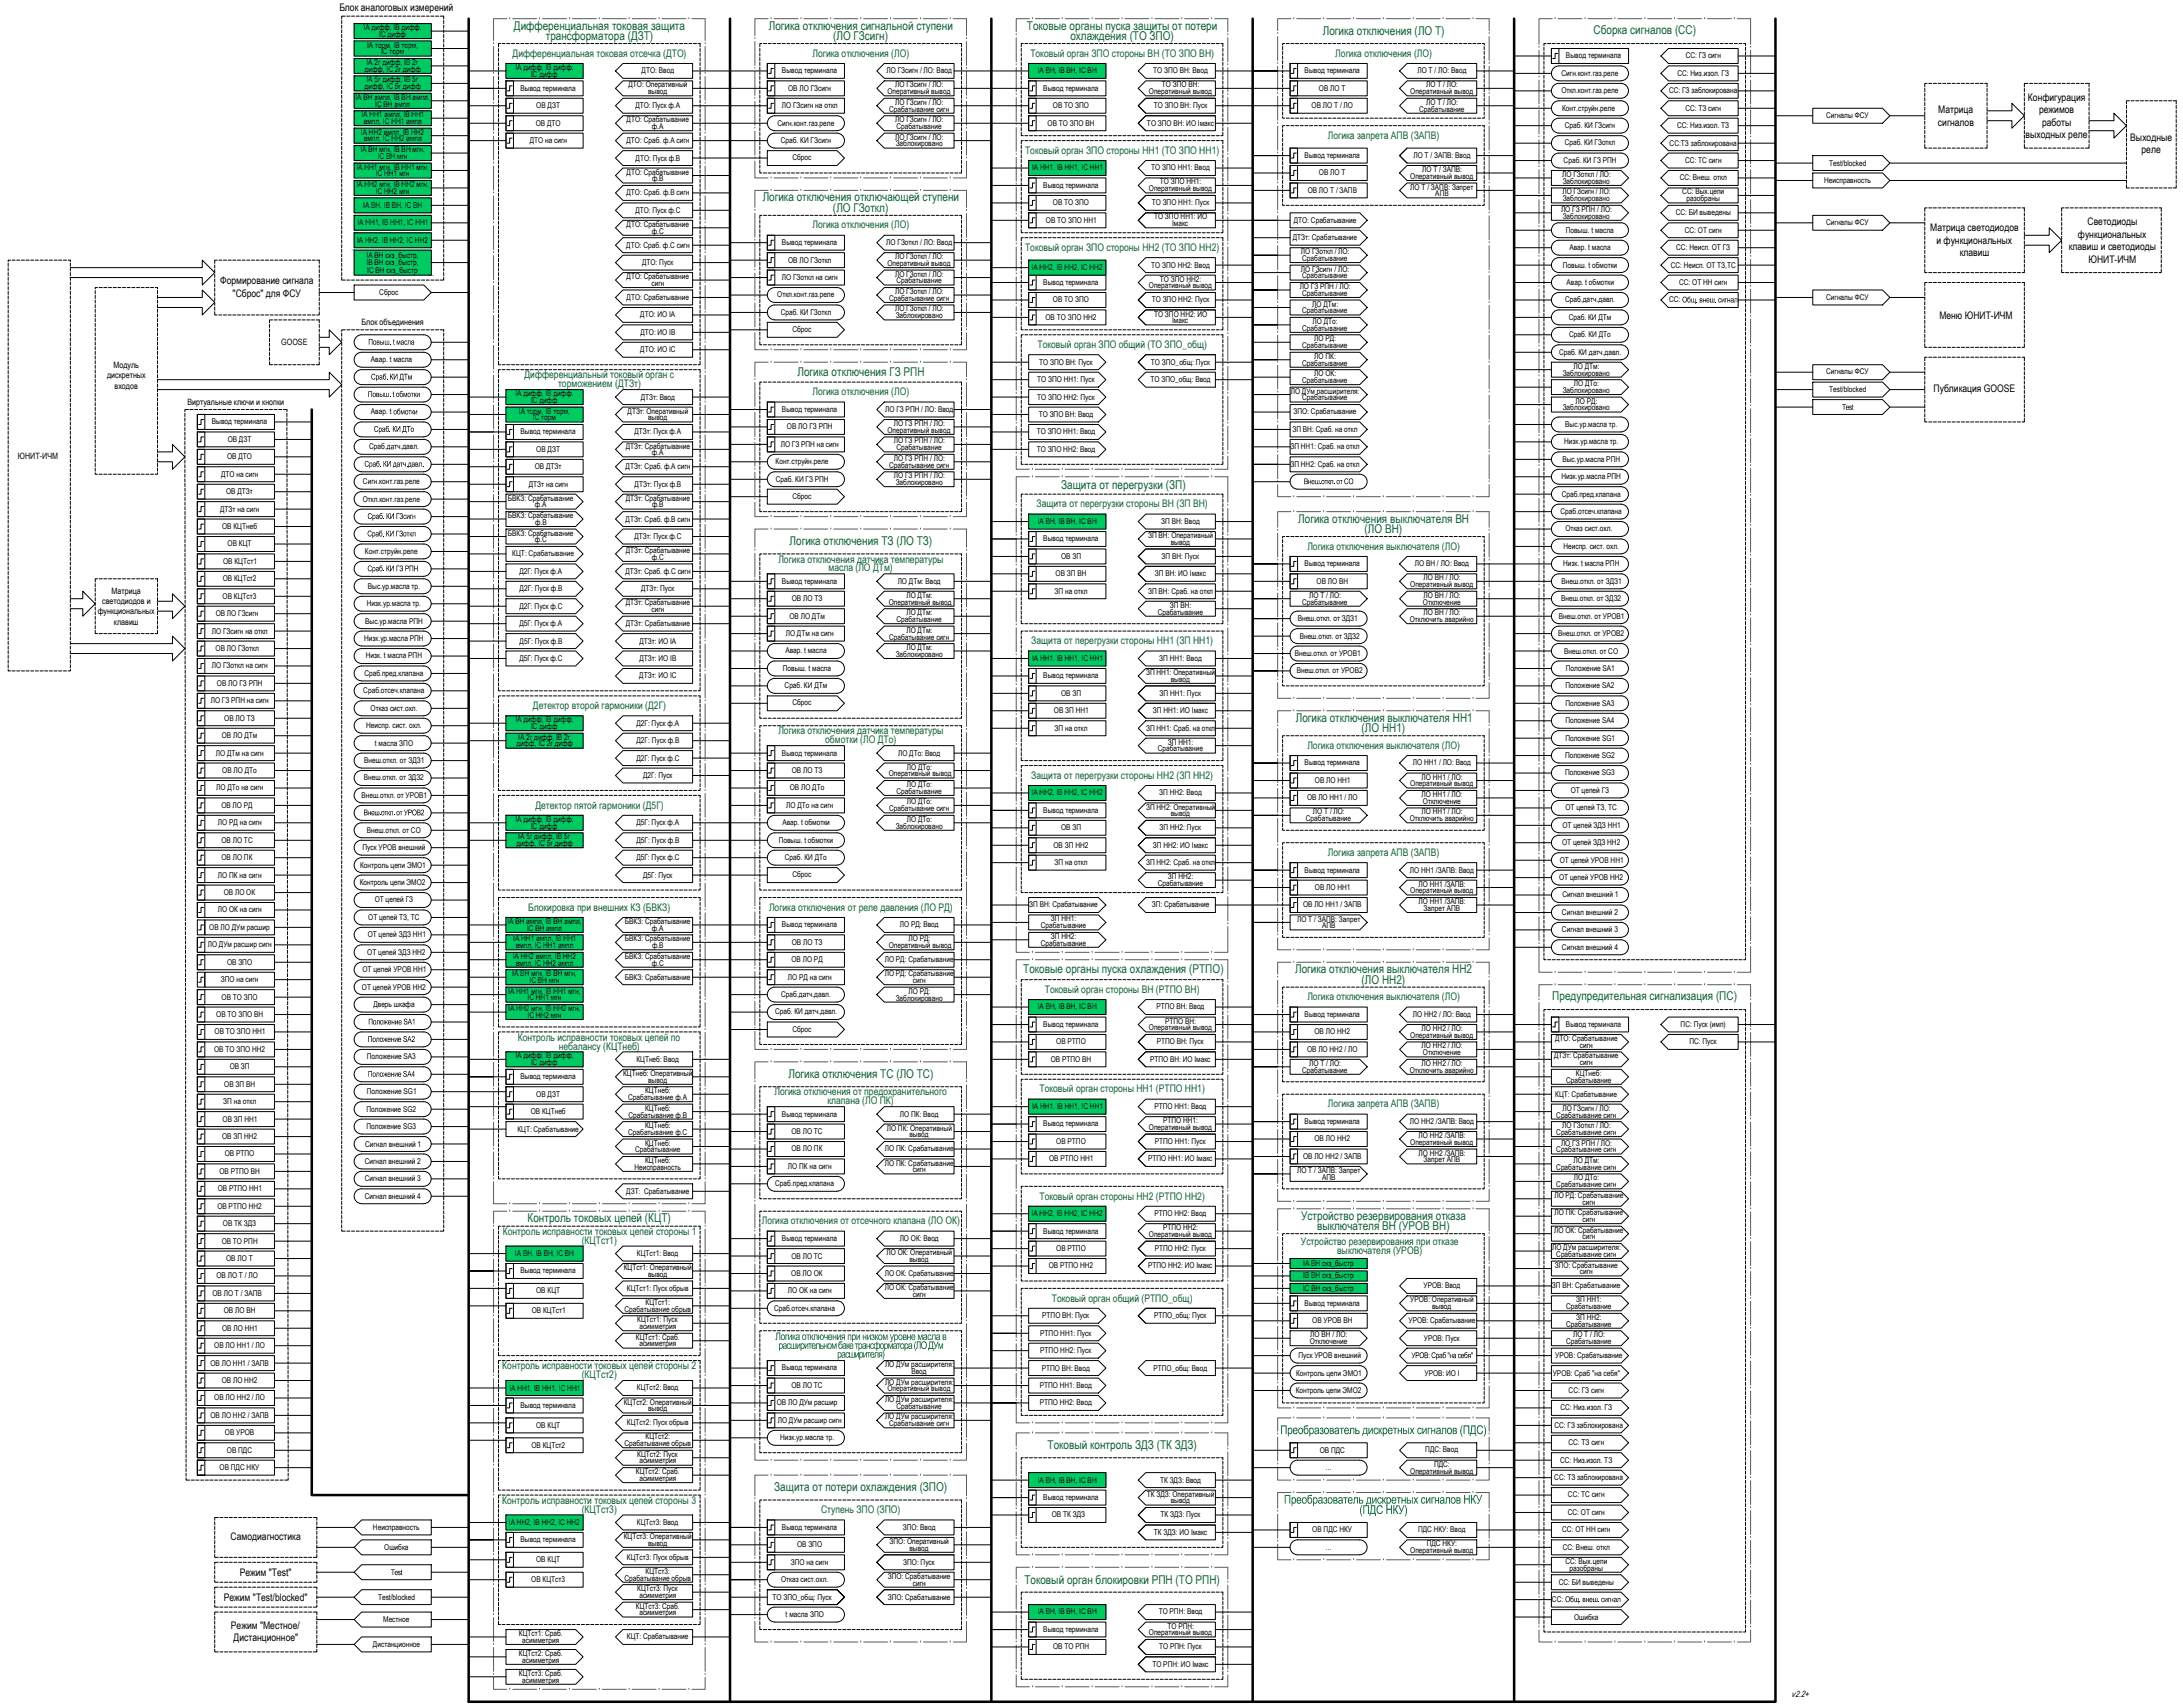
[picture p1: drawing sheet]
<svg xmlns="http://www.w3.org/2000/svg" width="877mm" height="686mm" viewBox="0 0 877 686" stroke-linecap="round" stroke-linejoin="round" font-family="sans-serif">
<defs><g id="words">
<g font-size="4.9" fill="#0b6436">
<text x="206.5" y="11.9">Дифференциальная токовая защита</text>
<text x="308.9" y="11.9">Логика отключения сигнальной ступени</text>
<text x="412.6" y="11.9">Токовые органы пуска защиты от потери</text>
<text x="219.3" y="16">трансформатора (ДЗТ)</text>
<text x="334.8" y="16">(ЛО ГЗсигн)</text>
<text x="430" y="16">охлаждения (ТО ЗПО)</text>
<text x="531.4" y="14">Логика отключения (ЛО Т)</text>
<text x="640.2" y="13.8">Сборка сигналов (СС)</text>
<text x="306.4" y="80.9">Логика отключения отключающей ступени</text>
<text x="334.6" y="85">(ЛО ГЗоткл)</text>
<text x="320.4" y="151">Логика отключения ГЗ РПН</text>
<text x="426.3" y="196.5">Защита от перегрузки (ЗП)</text>
<text x="521.6" y="209.9">Логика отключения выключателя ВН</text>
<text x="548.2" y="214">(ЛО ВН)</text>
<text x="317.2" y="219">Логика отключения ТЗ (ЛО ТЗ)</text>
<text x="520.6" y="289.9">Логика отключения выключателя НН1</text>
<text x="547" y="294">(ЛО НН1)</text>
<text x="411.1" y="391">Токовые органы пуска охлаждения (РТПО)</text>
<text x="520.3" y="390.9">Логика отключения выключателя НН2</text>
<text x="547" y="395">(ЛО НН2)</text>
<text x="623.6" y="401.8">Предупредительная сигнализация (ПС)</text>
<text x="316.8" y="433">Логика отключения ТС (ЛО ТС)</text>
<text x="211.9" y="490.9">Контроль токовых цепей (КЦТ)</text>
<text x="522.8" y="489.8">Устройство резервирования отказа</text>
<text x="529.1" y="494">выключателя ВН (УРОВ ВН)</text>
<text x="514.3" y="576">Преобразователь дискретных сигналов</text>
<text x="586.4" y="576">(ПДС )</text>
<text x="420.9" y="582">Токовый контроль ЗДЗ (ТК ЗДЗ)</text>
<text x="311.1" y="598.9">Защита от потери охлаждения (ЗПО)</text>
<text x="515.8" y="603.9">Преобразователь дискретных сигналов НКУ</text>
<text x="546.1" y="608">(ПДС НКУ</text>
<text x="564.2" y="608">)</text>
<text x="411.6" y="636">Токовый орган блокировки РПН (ТО РПН)</text>
</g>
<g font-size="4.2">
<text x="136.3" y="4.6">Блок аналоговых измерений</text>
<text x="814.7" y="40.5">Конфигурация</text>
<text x="778.7" y="45.5">Матрица</text>
<text x="819.1" y="45.5">режимов</text>
<text x="778.5" y="50.5">сигналов</text>
<text x="820.4" y="50.6">работы</text>
<text x="813.8" y="55.6">выходных реле</text>
<text x="855.8" y="56.6">Выходные</text>
<text x="860.3" y="61.6">реле</text>
<text x="775.4" y="93">Матрица светодиодов</text>
<text x="834.8" y="95.5">функциональных</text>
<text x="838.7" y="90.5">Светодиоды</text>
<text x="777.9" y="98">и функциональных</text>
<text x="831.1" y="100.5">клавиш и светодиоды</text>
<text x="787.3" y="103">клавиш</text>
<text x="839" y="105.5">ЮНИТ-ИЧМ</text>
<text x="88.5" y="114">Формирование сигнала</text>
<text x="93.5" y="119.1">&quot;Сброс&quot; для ФСУ</text>
<text x="779.1" y="128">Меню ЮНИТ-ИЧМ</text>
<text x="776.8" y="157.6">Публикация GOOSE</text>
<text x="311.5" y="538.2">Логика отключения при низком уровне масла в</text>
<text x="92.7" y="618.7">Самодиагностика</text>
<text x="96.3" y="632.9">Режим &quot;Test&quot;</text>
<text x="89.9" y="643">Режим &quot;Test/blocked&quot;</text>
<text x="92.8" y="654.1">Режим &quot;Местное/</text>
<text x="93.8" y="659.1">Дистанционное&quot;</text>
</g>
<g font-size="4.2" fill="#0b6436">
<text x="205.9" y="22.8">Дифференциальная токовая отсечка (ДТО)</text>
<text x="326.4" y="22.8">Логика отключения (ЛО)</text>
<text x="413.9" y="22.8">Токовый орган ЗПО стороны ВН (ТО ЗПО ВН)</text>
<text x="536.4" y="22.8">Логика отключения (ЛО)</text>
<text x="533.5" y="55.8">Логика запрета АПВ (ЗАПВ)</text>
<text x="411.8" y="61.8">Токовый орган ЗПО стороны НН1 (ТО ЗПО НН1)</text>
<text x="326.4" y="91.7">Логика отключения (ЛО)</text>
<text x="411.8" y="100.8">Токовый орган ЗПО стороны НН2 (ТО ЗПО НН2)</text>
<text x="416.8" y="139.8">Токовый орган ЗПО общий (ТО ЗПО_общ)</text>
<text x="210.7" y="151.9">Дифференциальный токовый орган с</text>
<text x="224.2" y="155.5">торможением (ДТЗт)</text>
<text x="326.4" y="158.8">Логика отключения (ЛО)</text>
<text x="416.4" y="203.8">Защита от перегрузки стороны ВН (ЗП ВН)</text>
<text x="525.2" y="220.8">Логика отключения выключателя (ЛО)</text>
<text x="312.7" y="225.9">Логика отключения датчика температуры</text>
<text x="332.9" y="229.5">масла (ЛО ДТм)</text>
<text x="414.3" y="258.8">Защита от перегрузки стороны НН1 (ЗП НН1)</text>
<text x="214.1" y="284.7">Детектор второй гармоники (Д2Г)</text>
<text x="312.7" y="294.9">Логика отключения датчика температуры</text>
<text x="331.5" y="298.5">обмотки (ЛО ДТо)</text>
<text x="525.2" y="300.7">Логика отключения выключателя (ЛО)</text>
<text x="414.3" y="312.8">Защита от перегрузки стороны НН2 (ЗП НН2)</text>
<text x="215.1" y="324.7">Детектор пятой гармоники (Д5Г)</text>
<text x="533.5" y="343.8">Логика запрета АПВ (ЗАПВ)</text>
<text x="212.2" y="365.8">Блокировка при внешних КЗ (БВКЗ)</text>
<text x="308.9" y="365.8">Логика отключения от реле давления (ЛО РД)</text>
<text x="419.7" y="398.7">Токовый орган стороны ВН (РТПО ВН)</text>
<text x="525.2" y="401.8">Логика отключения выключателя (ЛО)</text>
<text x="208" y="418">Контроль исправности токовых цепей по</text>
<text x="224.4" y="421.5">небалансу (КЦТнеб)</text>
<text x="311.2" y="439.9">Логика отключения от предохранительного</text>
<text x="332.4" y="443.5">клапана (ЛО ПК)</text>
<text x="417.6" y="438.8">Токовый орган стороны НН1 (РТПО НН1)</text>
<text x="533.5" y="444.8">Логика запрета АПВ (ЗАПВ)</text>
<text x="417.6" y="481.8">Токовый орган стороны НН2 (РТПО НН2)</text>
<text x="306" y="491.8">Логика отключения от отсечного клапана (ЛО ОК)</text>
<text x="202" y="495.9">Контроль исправности токовых цепей стороны 1</text>
<text x="233.7" y="499.5">(КЦТст1)</text>
<text x="522.6" y="500">Устройство резервирования при отказе</text>
<text x="537.2" y="503.5">выключателя (УРОВ)</text>
<text x="422.6" y="522.7">Токовый орган общий (РТПО_общ)</text>
<text x="312.7" y="541.7">расширительном баке трансформатора</text>
<text x="336.3" y="545.3">расширителя</text>
<text x="354.4" y="545.3">)</text>
<text x="367" y="541.7">(ЛО ДУм</text>
<text x="201.8" y="550">Контроль исправности токовых цепей стороны 2</text>
<text x="233.7" y="553.5">(КЦТст2)</text>
<text x="201.7" y="603.9">Контроль исправности токовых цепей стороны 3</text>
<text x="233.7" y="607.5">(КЦТст3)</text>
<text x="329.8" y="607.7">Ступень ЗПО (ЗПО)</text>
</g>
<g font-size="3.5">
<text x="145.3" y="130.6">Блок объединения</text>
<text x="113" y="138.7">GOOSE</text>
<text x="45.6" y="147.8">Модуль</text>
<text x="43" y="152">дискретных</text>
<text x="46" y="156.1">входов</text>
<text x="75.3" y="162.5">Виртуальные ключи и кнопки</text>
<text x="7.2" y="184.2">ЮНИТ-ИЧМ</text>
<text x="44.9" y="238.5">Матрица</text>
<text x="41" y="242.6">светодиодов и</text>
<text x="39.3" y="246.8">функциональных</text>
<text x="45.8" y="251">клавиш</text>
<text x="719.7" y="681.7">v2.2+</text>
</g>
<g font-size="3.2">
<text x="146.1" y="12.1">IA дифф, IB дифф,</text>
<text x="152.3" y="14.8">IC дифф</text>
<text x="147.5" y="19.1">IA торм, IB торм,</text>
<text x="153.1" y="21.8">IC торм</text>
<text x="629.1" y="23.5">Вывод терминала</text>
<text x="677.2" y="23.5">СС: ГЗ сигн</text>
<text x="146.5" y="28.8">дифф, IC 2г дифф</text>
<text x="147.2" y="26.1">IA 2г дифф, IB 2г</text>
<text x="207.1" y="28.1">IA дифф, IB дифф,</text>
<text x="257.8" y="29.5">ДТО: Ввод</text>
<text x="314.1" y="29.4">Вывод терминала</text>
<text x="356.1" y="29.5">ЛО ГЗсигн / ЛО: Ввод</text>
<text x="416.9" y="29.5">IA ВН, IB ВН, IC ВН</text>
<text x="463.3" y="29.5">ТО ЗПО ВН: Ввод</text>
<text x="524.1" y="29.4">Вывод терминала</text>
<text x="569.4" y="29.4">ЛО Т / ЛО: Ввод</text>
<text x="146.5" y="35.8">дифф, IC 5г дифф</text>
<text x="147.2" y="33.1">IA 5г дифф, IB 5г</text>
<text x="213.3" y="30.8">IC дифф</text>
<text x="252.5" y="35.1">ДТО: Оперативный</text>
<text x="359.6" y="35.1">ЛО ГЗсигн / ЛО:</text>
<text x="466.8" y="35.1">ТО ЗПО ВН:</text>
<text x="572.9" y="35.1">ЛО Т / ЛО:</text>
<text x="627.3" y="30.4">Сигн.конт.газ.реле</text>
<text x="673.9" y="30.4">СС: Низ.изол. ГЗ</text>
<text x="142.8" y="40.1">IA ВН ампл, IB ВН ампл,</text>
<text x="209.1" y="36.5">Вывод терминала</text>
<text x="260.3" y="37.8">вывод</text>
<text x="316.6" y="36.5">ОВ ЛО ГЗсигн</text>
<text x="356.6" y="37.8">Оперативный вывод</text>
<text x="419.1" y="36.5">Вывод терминала</text>
<text x="461.6" y="37.8">Оперативный вывод</text>
<text x="529.9" y="36.5">ОВ ЛО Т</text>
<text x="566.6" y="37.8">Оперативный вывод</text>
<text x="627.2" y="37.4">Откл.конт.газ.реле</text>
<text x="670.5" y="37.5">СС: ГЗ заблокирована</text>
<text x="145.2" y="47.1">IA НН1 ампл, IB НН1</text>
<text x="150.7" y="42.8">IC ВН ампл</text>
<text x="215.5" y="43.4">ОВ ДЗТ</text>
<text x="255.3" y="43.4">ДТО: Пуск ф.А</text>
<text x="314.1" y="43.4">ЛО ГЗсигн на откл</text>
<text x="357.2" y="44.8">Срабатывание сигн</text>
<text x="359.6" y="42.1">ЛО ГЗсигн / ЛО:</text>
<text x="423" y="43.4">ОВ ТО ЗПО</text>
<text x="463.5" y="43.4">ТО ЗПО ВН: Пуск</text>
<text x="526.9" y="43.4">ОВ ЛО Т / ЛО</text>
<text x="570.1" y="44.8">Срабатывание</text>
<text x="572.9" y="42.1">ЛО Т / ЛО:</text>
<text x="627.6" y="44.5">Конт.струйн.реле</text>
<text x="677.1" y="44.5">СС: ТЗ сигн</text>
<text x="733.7" y="47.4">Сигналы ФСУ</text>
<text x="146.2" y="49.8">ампл, IC НН1 ампл</text>
<text x="215.3" y="50.5">ОВ ДТО</text>
<text x="251.7" y="49.1">ДТО: Срабатывание</text>
<text x="261.9" y="51.8">ф.А</text>
<text x="312.3" y="50.4">Сигн.конт.газ.реле</text>
<text x="359.6" y="49.1">ЛО ГЗсигн / ЛО:</text>
<text x="360.2" y="51.8">Срабатывание</text>
<text x="420.9" y="50.5">ОВ ТО ЗПО ВН</text>
<text x="460.8" y="50.5">ТО ЗПО ВН: ИО Iмакс</text>
<text x="628.7" y="51.4">Сраб. КИ ГЗсигн</text>
<text x="673.8" y="51.4">СС: Низ.изол. ТЗ</text>
<text x="145" y="54.1">IA НН2 ампл, IB НН2</text>
<text x="146.2" y="56.8">ампл, IC НН2 ампл</text>
<text x="212.8" y="57.5">ДТО на сигн</text>
<text x="251.7" y="57.5">ДТО: Сраб. ф.А сигн</text>
<text x="313.7" y="57.5">Сраб. КИ ГЗсигн</text>
<text x="359.6" y="56.1">ЛО ГЗсигн / ЛО:</text>
<text x="359.8" y="58.8">Заблокировано</text>
<text x="628.6" y="58.4">Сраб. КИ ГЗоткл</text>
<text x="670.8" y="58.5">СС:ТЗ заблокирована</text>
<text x="144.8" y="61.1">IA ВН мгн, IB ВН мгн,</text>
<text x="151.8" y="63.8">IC ВН мгн</text>
<text x="255.3" y="64.5">ДТО: Пуск ф.В</text>
<text x="318.4" y="64.4">Сброс</text>
<text x="524.1" y="63.4">Вывод терминала</text>
<text x="567.8" y="63.4">ЛО Т / ЗАПВ: Ввод</text>
<text x="628.2" y="65.5">Сраб. КИ ГЗ РПН</text>
<text x="676.9" y="65.5">СС: ТС сигн</text>
<text x="143.2" y="68.1">IA НН1 мгн, IB НН1 мгн,</text>
<text x="150.9" y="70.8">IC НН1 мгн</text>
<text x="251.7" y="70.1">ДТО: Срабатывание</text>
<text x="414.6" y="68.5">IA НН1, IB НН1, IC НН1</text>
<text x="462.5" y="68.5">ТО ЗПО НН1: Ввод</text>
<text x="529.9" y="70.5">ОВ ЛО Т</text>
<text x="566.6" y="71.8">Оперативный вывод</text>
<text x="571.3" y="69.1">ЛО Т / ЗАПВ:</text>
<text x="627.6" y="71.1">ЛО ГЗоткл / ЛО:</text>
<text x="734.8" y="66.6">Test/blocked</text>
<text x="143.2" y="75.1">IA НН2 мгн, IB НН2 мгн,</text>
<text x="150.9" y="77.8">IC НН2 мгн</text>
<text x="261.9" y="72.8">ф.В</text>
<text x="419.1" y="75.4">Вывод терминала</text>
<text x="461.6" y="76.8">Оперативный вывод</text>
<text x="466" y="74.1">ТО ЗПО НН1:</text>
<text x="525.3" y="77.5">ОВ ЛО Т / ЗАПВ</text>
<text x="566.6" y="76.1">ЛО Т / ЗАПВ: Запрет</text>
<text x="627.8" y="73.8">Заблокировано</text>
<text x="674.8" y="72.5">СС: Внеш. откл</text>
<text x="732.8" y="73.3">Неисправность</text>
<text x="145.9" y="83.4">IA ВН, IB ВН, IC ВН</text>
<text x="251.7" y="78.5">ДТО: Сраб. ф.В сигн</text>
<text x="423" y="82.5">ОВ ТО ЗПО</text>
<text x="462.7" y="82.5">ТО ЗПО НН1: Пуск</text>
<text x="576.6" y="78.8">АПВ</text>
<text x="627.7" y="78.1">ЛО ГЗсигн / ЛО:</text>
<text x="627.8" y="80.8">Заблокировано</text>
<text x="675.8" y="78.1">СС: Вых.цепи</text>
<text x="677.5" y="80.8">разобраны</text>
<text x="255.3" y="85.5">ДТО: Пуск ф.С</text>
<text x="420.2" y="89.5">ОВ ТО ЗПО НН1</text>
<text x="463.6" y="88.1">ТО ЗПО НН1: ИО</text>
<text x="519.8" y="89.5">ДТО: Срабатывание</text>
<text x="627.1" y="85.1">ЛО ГЗ РПН / ЛО:</text>
<text x="627.8" y="87.8">Заблокировано</text>
<text x="673.2" y="86.5">СС: БИ выведены</text>
<text x="143.6" y="90.5">IA НН1, IB НН1, IC НН1</text>
<text x="251.7" y="91.1">ДТО: Срабатывание</text>
<text x="261.9" y="93.8">ф.С</text>
<text x="470.9" y="90.8">Iмакс</text>
<text x="629" y="93.4">Повыш. t масла</text>
<text x="676.9" y="93.5">СС: ОТ сигн</text>
<text x="733.7" y="90.3">Сигналы ФСУ</text>
<text x="143.5" y="97.5">IA НН2, IB НН2, IC НН2</text>
<text x="251.6" y="99.4">ДТО: Сраб. ф.С сигн</text>
<text x="314.1" y="98.4">Вывод терминала</text>
<text x="356.1" y="98.5">ЛО ГЗоткл / ЛО: Ввод</text>
<text x="519.4" y="96.5">ДТЗт: Срабатывание</text>
<text x="630.5" y="100.4">Авар. t масла</text>
<text x="673.4" y="100.5">СС: Неисп. ОТ ГЗ</text>
<text x="147.3" y="106.5">IB ВН скз_быстр,</text>
<text x="147.3" y="103.5">IA ВН скз_быстр,</text>
<text x="258" y="106.5">ДТО: Пуск</text>
<text x="316.6" y="105.5">ОВ ЛО ГЗоткл</text>
<text x="356.6" y="106.8">Оперативный вывод</text>
<text x="359.6" y="104.1">ЛО ГЗоткл / ЛО:</text>
<text x="462.5" y="107.5">ТО ЗПО НН2: Ввод</text>
<text x="522.6" y="102.1">ЛО ГЗоткл / ЛО:</text>
<text x="523.1" y="104.8">Срабатывание</text>
<text x="627.8" y="107.5">Повыш. t обмотки</text>
<text x="671.2" y="107.5">СС: Неисп. ОТ ТЗ,ТС</text>
<text x="147.5" y="109.5">IC ВН скз_быстр</text>
<text x="251.7" y="112.1">ДТО: Срабатывание</text>
<text x="314.1" y="112.4">ЛО ГЗоткл на сигн</text>
<text x="359.6" y="111.1">ЛО ГЗоткл / ЛО:</text>
<text x="360.2" y="113.8">Срабатывание</text>
<text x="414.4" y="108.5">IA НН2, IB НН2, IC НН2</text>
<text x="466" y="113.1">ТО ЗПО НН2:</text>
<text x="522.6" y="109.1">ЛО ГЗсигн / ЛО:</text>
<text x="523.1" y="111.8">Срабатывание</text>
<text x="152.4" y="118.3">Сброс</text>
<text x="261.7" y="114.8">сигн</text>
<text x="312.3" y="119.4">Откл.конт.газ.реле</text>
<text x="359.6" y="118.1">ЛО ГЗоткл / ЛО:</text>
<text x="419.1" y="114.4">Вывод терминала</text>
<text x="461.6" y="115.8">Оперативный вывод</text>
<text x="522.1" y="116.1">ЛО ГЗ РПН / ЛО:</text>
<text x="523.1" y="118.8">Срабатывание</text>
<text x="629.3" y="114.4">Авар. t обмотки</text>
<text x="674.6" y="114.5">СС: ОТ НН сигн</text>
<text x="251.7" y="120.5">ДТО: Срабатывание</text>
<text x="357.2" y="120.8">Срабатывание сигн</text>
<text x="359.6" y="125.1">ЛО ГЗоткл / ЛО:</text>
<text x="423" y="121.5">ОВ ТО ЗПО</text>
<text x="462.7" y="121.5">ТО ЗПО НН2: Пуск</text>
<text x="523.1" y="125.8">Срабатывание</text>
<text x="527.1" y="123.1">ЛО ДТм:</text>
<text x="628.8" y="121.5">Сраб.датч.давл.</text>
<text x="670.5" y="121.5">СС:</text>
<text x="675.8" y="121.5">Общ . внеш</text>
<text x="733.7" y="120.4">Сигналы ФСУ</text>
<text x="257.2" y="127.5">ДТО: ИО IА</text>
<text x="313.6" y="126.5">Сраб. КИ ГЗоткл</text>
<text x="359.8" y="127.8">Заблокировано</text>
<text x="420" y="128.4">ОВ ТО ЗПО НН2</text>
<text x="463.6" y="127.1">ТО ЗПО НН2: ИО</text>
<text x="470.9" y="129.8">Iмакс</text>
<text x="527.3" y="130.1">ЛО ДТо:</text>
<text x="630.2" y="128.4">Сраб. КИ ДТм</text>
<text x="257.3" y="134.5">ДТО: ИО IB</text>
<text x="318.4" y="133.3">Сброс</text>
<text x="523.1" y="132.8">Срабатывание</text>
<text x="528" y="137.1">ЛО РД:</text>
<text x="630.3" y="135.4">Сраб. КИ ДТо</text>
<text x="147.9" y="138.4">Повыш</text>
<text x="159.2" y="138.4">масла</text>
<text x="257.2" y="141.4">ДТО: ИО IС</text>
<text x="523.1" y="139.8">Срабатывание</text>
<text x="626.3" y="142.5">Сраб. КИ датч.давл.</text>
<text x="149" y="145.4">Авар. t масла</text>
<text x="417.5" y="146.5">ТО ЗПО ВН: Пуск</text>
<text x="462.4" y="146.5">ТО ЗПО_общ: Пуск</text>
<text x="523.1" y="146.8">Срабатывание</text>
<text x="528" y="144.1">ЛО ПК:</text>
<text x="632.1" y="148.1">ЛО ДТм:</text>
<text x="149" y="152.5">Сраб</text>
<text x="416.7" y="153.5">ТО ЗПО НН1: Пуск</text>
<text x="462.2" y="153.5">ТО ЗПО_общ: Ввод</text>
<text x="523.1" y="153.8">Срабатывание</text>
<text x="528" y="151.1">ЛО ОК:</text>
<text x="627.8" y="150.8">Заблокировано</text>
<text x="632.3" y="155.1">ЛО ДТо:</text>
<text x="733.7" y="150.4">Сигналы ФСУ</text>
<text x="147.8" y="159.4">Повыш</text>
<text x="159" y="159.4">обмотки</text>
<text x="207.1" y="159.1">IA дифф, IB дифф,</text>
<text x="213.3" y="161.8">IC дифф</text>
<text x="257.4" y="160.5">ДТЗт: Ввод</text>
<text x="416.7" y="160.5">ТО ЗПО НН2: Пуск</text>
<text x="518.5" y="158.1">ЛО ДУм расширителя:</text>
<text x="523.1" y="160.8">Срабатывание</text>
<text x="627.8" y="157.8">Заблокировано</text>
<text x="734.8" y="157.6">Test/blocked</text>
<text x="149" y="166.4">Авар. t</text>
<text x="158" y="166.4">обмотки</text>
<text x="208.5" y="166.1">IA торм, IB торм,</text>
<text x="252.1" y="166.1">ДТЗт: Оперативный</text>
<text x="314.1" y="165.4">Вывод терминала</text>
<text x="355.6" y="165.4">ЛО ГЗ РПН / ЛО: Ввод</text>
<text x="417.3" y="167.5">ТО ЗПО ВН: Ввод</text>
<text x="519.6" y="166.5">ЗПО: Срабатывание</text>
<text x="627.8" y="164.8">Заблокировано</text>
<text x="633" y="162.1">ЛО РД:</text>
<text x="740" y="164.6">Test</text>
<text x="85.1" y="170.4">Вывод терминала</text>
<text x="150.2" y="173.4">Сраб</text>
<text x="214.1" y="168.8">IC торм</text>
<text x="260.3" y="168.8">вывод</text>
<text x="316.1" y="172.5">ОВ ЛО ГЗ РПН</text>
<text x="356.6" y="173.8">Оперативный вывод</text>
<text x="359.1" y="171.1">ЛО ГЗ РПН / ЛО:</text>
<text x="519.2" y="173.4">ЗП ВН: Сраб. на откл</text>
<text x="628.8" y="171.4">Выс.ур.масла тр.</text>
<text x="91.5" y="177.5">ОВ ДЗТ</text>
<text x="209.1" y="174.4">Вывод терминала</text>
<text x="254.9" y="174.5">ДТЗт: Пуск ф.А</text>
<text x="313.6" y="179.5">ЛО ГЗ РПН на сигн</text>
<text x="359.1" y="178.1">ЛО ГЗ РПН / ЛО:</text>
<text x="416.5" y="174.5">ТО ЗПО НН1: Ввод</text>
<text x="628.4" y="178.4">Низк.ур.масла тр.</text>
<text x="91.3" y="184.5">ОВ ДТО</text>
<text x="148.3" y="180.4">Сраб.д тч.давл.</text>
<text x="156.9" y="180.4">а</text>
<text x="215.5" y="181.4">ОВ ДЗТ</text>
<text x="251.4" y="180.1">ДТЗт: Срабатывание</text>
<text x="261.9" y="182.8">ф.А</text>
<text x="359.1" y="185.1">ЛО ГЗ РПН / ЛО:</text>
<text x="360.2" y="180.8">Срабатывание</text>
<text x="416.5" y="181.4">ТО ЗПО НН2: Ввод</text>
<text x="518.4" y="180.5">ЗП НН1: Сраб. на откл</text>
<text x="627.7" y="185.4">Выс.ур.масла РПН</text>
<text x="88.8" y="191.4">ДТО на сигн</text>
<text x="146.4" y="187.5">Сраб</text>
<text x="163.2" y="187.5">.давл</text>
<text x="169.6" y="187.5">.</text>
<text x="214.9" y="188.5">ОВ ДТЗт</text>
<text x="251.3" y="188.5">ДТЗт: Сраб. ф.А сигн</text>
<text x="311.6" y="186.4">Конт.струйн.реле</text>
<text x="357.2" y="187.8">Срабатывание сигн</text>
<text x="518.4" y="187.5">ЗП НН2: Сраб. на откл</text>
<text x="145.8" y="194.4">Сигн.конт.газ.реле</text>
<text x="212.5" y="195.5">ДТЗт на сигн</text>
<text x="255" y="195.5">ДТЗт: Пуск ф.В</text>
<text x="311.7" y="193.4">Сраб. КИ ГЗ РПН</text>
<text x="359.1" y="192.1">ЛО ГЗ РПН / ЛО:</text>
<text x="359.8" y="194.8">Заблокировано</text>
<text x="523.8" y="194.4">Внеш</text>
<text x="530.1" y="194.4">.откл</text>
<text x="535.6" y="194.4">.от СО</text>
<text x="627.3" y="192.5">Низк.ур.масла РПН</text>
<text x="90.9" y="198.5">ОВ ДТЗт</text>
<text x="145.8" y="201.4">Откл.конт.газ.реле</text>
<text x="204.1" y="201.1">БВКЗ: Срабатывание</text>
<text x="214.9" y="203.8">ф.А</text>
<text x="251.4" y="201.1">ДТЗт: Срабатывание</text>
<text x="261.9" y="203.8">ф.В</text>
<text x="318.4" y="200.3">Сброс</text>
<text x="627.4" y="199.4">Сраб.пред.клапана</text>
<text x="88.5" y="205.5">ДТЗт на сигн</text>
<text x="147.6" y="208.5">Сраб</text>
<text x="204.1" y="208.1">БВКЗ: Срабатывание</text>
<text x="251.3" y="209.5">ДТЗт: Сраб. ф.В сигн</text>
<text x="626.9" y="206.4">Сраб.отсеч.клапана</text>
<text x="89.2" y="212.5">ОВ КЦТнеб</text>
<text x="147.6" y="215.4">Сраб</text>
<text x="204.1" y="215.1">БВКЗ: Срабатывание</text>
<text x="215" y="210.8">ф.В</text>
<text x="416.9" y="210.4">IA ВН, IB ВН, IC ВН</text>
<text x="466.5" y="210.4">ЗП ВН: Ввод</text>
<text x="628.8" y="213.5">Отказ сист.охл.</text>
<text x="91.4" y="219.5">ОВ КЦТ</text>
<text x="214.9" y="217.8">ф.С</text>
<text x="254.9" y="216.5">ДТЗт: Пуск ф.С</text>
<text x="419.1" y="217.4">Вывод терминала</text>
<text x="461.2" y="216.1">ЗП ВН: Оперативный</text>
<text x="470.4" y="218.8">вывод</text>
<text x="628.1" y="220.4">Неиспр. сист. охл.</text>
<text x="89.6" y="226.4">ОВ КЦТст1</text>
<text x="146.6" y="222.4">Конт.струйн.реле</text>
<text x="205.8" y="223.5">КЦТ: Срабатывание</text>
<text x="251.4" y="222.1">ДТЗт: Срабатывание</text>
<text x="261.9" y="224.8">ф.С</text>
<text x="426.3" y="224.5">ОВ ЗП</text>
<text x="466.7" y="224.5">ЗП ВН: Пуск</text>
<text x="524.1" y="227.4">Вывод терминала</text>
<text x="568.4" y="227.4">ЛО ВН / ЛО: Ввод</text>
<text x="628" y="227.4">Низк. t масла РПН</text>
<text x="89.5" y="233.5">ОВ КЦТст2</text>
<text x="147.6" y="229.5">Сраб</text>
<text x="208.6" y="230.4">Д2Г: Пуск ф.А</text>
<text x="251.2" y="230.5">ДТЗт: Сраб. ф.С сигн</text>
<text x="424.1" y="231.4">ОВ ЗП ВН</text>
<text x="464" y="231.4">ЗП ВН: ИО Iмакс</text>
<text x="571.9" y="233.1">ЛО ВН / ЛО:</text>
<text x="147.8" y="236.4">Выс.ур.масла тр.</text>
<text x="208.7" y="237.5">Д2Г: Пуск ф.B</text>
<text x="257.6" y="237.5">ДТЗт: Пуск</text>
<text x="314.1" y="234.5">Вывод терминала</text>
<text x="360.6" y="234.5">ЛО ДТм: Ввод</text>
<text x="423.7" y="238.5">ЗП на откл</text>
<text x="461.2" y="238.5">ЗП ВН: Сраб. на откл</text>
<text x="528.9" y="234.5">ОВ ЛО ВН</text>
<text x="566.6" y="235.8">Оперативный вывод</text>
<text x="627.3" y="234.5">Внеш.откл. от ЗДЗ1</text>
<text x="89.4" y="240.5">ОВ КЦТст3</text>
<text x="147.4" y="243.4">Низк.ур.масла тр.</text>
<text x="208.6" y="244.4">Д2Г: Пуск ф.C</text>
<text x="251.4" y="243.1">ДТЗт: Срабатывание</text>
<text x="261.7" y="245.8">сигн</text>
<text x="318.1" y="241.5">ОВ ЛО ТЗ</text>
<text x="357" y="242.8">Оперативный вывод</text>
<text x="364.1" y="240.1">ЛО ДТм:</text>
<text x="470" y="244.1">ЗП ВН:</text>
<text x="523.1" y="242.8">Срабатывание</text>
<text x="525.9" y="240.1">ЛО Т / ЛО:</text>
<text x="571.7" y="242.8">Отключение</text>
<text x="571.9" y="240.1">ЛО ВН / ЛО:</text>
<text x="627.2" y="241.5">Внеш.откл. от ЗДЗ2</text>
<text x="86.6" y="247.4">ОВ ЛО ГЗсигн</text>
<text x="146.7" y="250.5">Выс.ур.масла РПН</text>
<text x="208.6" y="251.4">Д5Г: Пуск ф.А</text>
<text x="251.4" y="251.5">ДТЗт: Срабатывание</text>
<text x="317.1" y="248.5">ОВ ЛО ДТм</text>
<text x="360.2" y="249.8">Срабатывание</text>
<text x="364.1" y="247.1">ЛО ДТм:</text>
<text x="465.1" y="246.8">Срабатывание</text>
<text x="521.3" y="249.5">Внеш.откл. от ЗДЗ1</text>
<text x="566.4" y="249.8">Отключить аварийно</text>
<text x="571.9" y="247.1">ЛО ВН / ЛО:</text>
<text x="626.2" y="248.5">Внеш.откл. от УРОВ1</text>
<text x="85.1" y="254.5">ЛО ГЗсигн на откл</text>
<text x="146.3" y="257.4">Низк.ур.масла РПН</text>
<text x="315.7" y="255.4">ЛО ДТм на сигн</text>
<text x="357.2" y="256.8">Срабатывание сигн</text>
<text x="364.1" y="254.1">ЛО ДТм:</text>
<text x="522.1" y="256.5">Внеш.откл. от ЗДЗ2</text>
<text x="626" y="255.4">Внеш.откл. от УРОВ2</text>
<text x="86.6" y="261.5">ОВ ЛО ГЗоткл</text>
<text x="208.7" y="258.5">Д5Г: Пуск ф.B</text>
<text x="256.9" y="258.5">ДТЗт: ИО IА</text>
<text x="315.5" y="262.4">Авар. t масла</text>
<text x="359.8" y="263.8">Заблокировано</text>
<text x="364.1" y="261.1">ЛО ДТм:</text>
<text x="520.2" y="263.4">Внеш.откл. от УРОВ1</text>
<text x="628.4" y="262.5">Внеш.откл. от СО</text>
<text x="85.1" y="268.4">ЛО ГЗоткл на сигн</text>
<text x="147" y="264.4">Низк. t масла РПН</text>
<text x="208.6" y="265.4">Д5Г: Пуск ф.C</text>
<text x="256.9" y="265.4">ДТЗт: ИО IB</text>
<text x="314.5" y="269.4">Повыш. t масла</text>
<text x="414.6" y="265.4">IA НН1, IB НН1, IC НН1</text>
<text x="465.7" y="265.4">ЗП НН1: Ввод</text>
<text x="629.1" y="269.5">Положение SA1</text>
<text x="87.1" y="275.5">ОВ ЛО ГЗ РПН</text>
<text x="146.4" y="271.5">Сраб.пред.клапана</text>
<text x="256.8" y="272.5">ДТЗт: ИО IC</text>
<text x="419.1" y="272.4">Вывод терминала</text>
<text x="460.4" y="271.1">ЗП НН1: Оперативный</text>
<text x="470.4" y="273.8">вывод</text>
<text x="521" y="270.5">Внеш.откл. от УРОВ2</text>
<text x="146" y="278.4">Сраб.отсеч.клапана</text>
<text x="315.2" y="276.4">Сраб. КИ ДТм</text>
<text x="426.3" y="279.5">ОВ ЗП</text>
<text x="465.9" y="279.5">ЗП НН1: Пуск</text>
<text x="628.9" y="276.4">Положение SA2</text>
<text x="84.7" y="282.5">ЛО ГЗ РПН на сигн</text>
<text x="148.9" y="285.4">Отказ сист.охл.</text>
<text x="318.4" y="283.3">Сброс</text>
<text x="423.4" y="286.4">ОВ ЗП НН1</text>
<text x="463.2" y="286.4">ЗП НН1: ИО Iмакс</text>
<text x="628.8" y="283.5">Положение SA3</text>
<text x="90.1" y="289.4">ОВ ЛО ТЗ</text>
<text x="147.1" y="292.4">Неиспр. сист. охл.</text>
<text x="207.1" y="290.1">IA дифф, IB дифф,</text>
<text x="213.3" y="292.8">IC дифф</text>
<text x="255.7" y="291.4">Д2Г: Пуск ф.А</text>
<text x="423.7" y="293.5">ЗП на откл</text>
<text x="460.4" y="293.5">ЗП НН1: Сраб. на откл</text>
<text x="628.8" y="290.5">Положение SA4</text>
<text x="89.1" y="296.5">ОВ ЛО ДТм</text>
<text x="150.6" y="299.4">t масла ЗПО</text>
<text x="207.5" y="299.8">дифф, IC 2г дифф</text>
<text x="208.2" y="297.1">IA 2г дифф, IB 2г</text>
<text x="255.7" y="298.5">Д2Г: Пуск ф.В</text>
<text x="469.2" y="299.1">ЗП НН1:</text>
<text x="628.9" y="297.4">Положение SG1</text>
<text x="86.7" y="303.5">ЛО ДТм на сигн</text>
<text x="255.6" y="305.4">Д2Г: Пуск ф.С</text>
<text x="314.1" y="303.5">Вывод терминала</text>
<text x="360.8" y="303.5">ЛО ДТо: Ввод</text>
<text x="465.1" y="301.8">Срабатывание</text>
<text x="628.7" y="304.5">Положение SG2</text>
<text x="89.3" y="310.4">ОВ ЛО ДТо</text>
<text x="146.3" y="306.5">Внеш.откл. от ЗДЗ1</text>
<text x="318.1" y="310.4">ОВ ЛО ТЗ</text>
<text x="357" y="311.8">Оперативный вывод</text>
<text x="364.3" y="309.1">ЛО ДТо:</text>
<text x="524.1" y="307.4">Вывод терминала</text>
<text x="567.6" y="307.4">ЛО НН1 / ЛО: Ввод</text>
<text x="628.7" y="311.5">Положение SG3</text>
<text x="86.9" y="317.5">ЛО ДТо на сигн</text>
<text x="146.2" y="313.4">Внеш.откл. от ЗДЗ2</text>
<text x="258.3" y="312.4">Д2Г: Пуск</text>
<text x="317.3" y="317.5">ОВ ЛО ДТо</text>
<text x="364.3" y="316.1">ЛО ДТо:</text>
<text x="528.3" y="314.5">ОВ ЛО НН1</text>
<text x="566.6" y="315.8">Оперативный вывод</text>
<text x="571.1" y="313.1">ЛО НН1 / ЛО:</text>
<text x="145.2" y="320.5">Внеш.откл. от УРОВ1</text>
<text x="360.2" y="318.8">Срабатывание</text>
<text x="364.3" y="323.1">ЛО ДТо:</text>
<text x="414.4" y="319.5">IA НН2, IB НН2, IC НН2</text>
<text x="465.7" y="319.5">ЗП НН2: Ввод</text>
<text x="525.1" y="321.4">ОВ ЛО НН1 / ЛО</text>
<text x="571.1" y="320.1">ЛО НН1 / ЛО:</text>
<text x="571.7" y="322.8">Отключение</text>
<text x="631" y="318.4">ОТ цепей ГЗ</text>
<text x="88.9" y="324.5">ОВ ЛО РД</text>
<text x="146.1" y="327.5">Внеш</text>
<text x="152.4" y="327.5">.откл</text>
<text x="157.9" y="327.5">.от УРОВ</text>
<text x="169" y="327.5">2</text>
<text x="315.9" y="324.5">ЛО ДТо на сигн</text>
<text x="357.2" y="325.8">Срабатывание сигн</text>
<text x="419.1" y="326.4">Вывод терминала</text>
<text x="460.4" y="325.1">ЗП НН2: Оперативный</text>
<text x="470.4" y="327.8">вывод</text>
<text x="524.6" y="329.8">Срабатывание</text>
<text x="527.5" y="327.1">ЛО Т / ЛО:</text>
<text x="566.4" y="329.8">Отключить аварийно</text>
<text x="571.1" y="327.1">ЛО НН1 / ЛО:</text>
<text x="628.9" y="325.5">ОТ цепей ТЗ, ТС</text>
<text x="87.5" y="331.4">ЛО РД на сигн</text>
<text x="147.4" y="334.4">Внеш.откл. от СО</text>
<text x="207.1" y="330.1">IA дифф, IB дифф,</text>
<text x="213.3" y="332.8">IC дифф</text>
<text x="255.7" y="331.4">Д5Г: Пуск ф.А</text>
<text x="314.3" y="331.4">Авар. t обмотки</text>
<text x="359.8" y="332.8">Заблокировано</text>
<text x="364.3" y="330.1">ЛО ДТо:</text>
<text x="426.3" y="333.5">ОВ ЗП</text>
<text x="465.9" y="333.5">ЗП НН2: Пуск</text>
<text x="627.7" y="332.5">ОТ цепей ЗДЗ НН1</text>
<text x="89" y="338.5">ОВ ЛО ТС</text>
<text x="145.7" y="341.3">Пуск УРОВ внешний</text>
<text x="207.5" y="339.8">дифф, IC 5г дифф</text>
<text x="208.2" y="337.1">IA 5г дифф, IB 5г</text>
<text x="255.7" y="338.4">Д5Г: Пуск ф.В</text>
<text x="312.8" y="338.4">Повыш. t обмотки</text>
<text x="423.2" y="340.5">ОВ ЗП НН2</text>
<text x="463.2" y="340.5">ЗП НН2: ИО Iмакс</text>
<text x="627.5" y="339.4">ОТ цепей ЗДЗ НН2</text>
<text x="89" y="345.4">ОВ ЛО ПК</text>
<text x="255.6" y="345.4">Д5Г: Пуск ф.С</text>
<text x="315.3" y="345.4">Сраб. КИ ДТо</text>
<text x="423.7" y="347.4">ЗП на откл</text>
<text x="460.4" y="347.5">ЗП НН2: Сраб. на откл</text>
<text x="626.6" y="346.5">ОТ цепей УРОВ НН1</text>
<text x="87.6" y="352.5">ЛО ПК на сигн</text>
<text x="144.7" y="348.5">Контроль цепи ЭМО1</text>
<text x="258.3" y="352.4">Д5Г: Пуск</text>
<text x="318.4" y="352.3">Сброс</text>
<text x="469.2" y="353.1">ЗП НН2:</text>
<text x="524.1" y="350.4">Вывод терминала</text>
<text x="566.4" y="350.4">ЛО НН1 /ЗАПВ: Ввод</text>
<text x="626.4" y="353.4">ОТ цепей УРОВ НН2</text>
<text x="89.9" y="359.5">ОВ ЛО ОК</text>
<text x="144.5" y="355.4">Контроль цепи ЭМО2</text>
<text x="465.1" y="355.8">Срабатывание</text>
<text x="528.3" y="357.5">ОВ ЛО НН1</text>
<text x="566.6" y="358.8">Оперативный вывод</text>
<text x="569.9" y="356.1">ЛО НН1 /ЗАПВ:</text>
<text x="150.5" y="362.5">ОТ цепей ГЗ</text>
<text x="413.5" y="364.5">ЗП ВН: Срабатывание</text>
<text x="462.7" y="364.5">ЗП: Срабатывание</text>
<text x="523.5" y="364.5">ОВ ЛО НН1 / ЗАПВ</text>
<text x="569.9" y="363.1">ЛО НН1 /ЗАПВ:</text>
<text x="571.9" y="365.8">Запрет АПВ</text>
<text x="627.7" y="360.4">Сигнал внешний 1</text>
<text x="87.5" y="366.4">ЛО ОК на сигн</text>
<text x="147.9" y="369.5">ОТ цепей ТЗ, ТС</text>
<text x="203.8" y="371.1">IA ВН ампл, IB ВН ампл,</text>
<text x="251.1" y="371.1">БВКЗ: Срабатывание</text>
<text x="422.2" y="370.1">ЗП НН1:</text>
<text x="521.1" y="370.1">ЛО Т / ЗАПВ: Запрет</text>
<text x="627.5" y="367.5">Сигнал внешний 2</text>
<text x="84.1" y="373.5">ОВ ЛО ДУм расшир</text>
<text x="147.7" y="376.4">ОТ цепей ЗДЗ НН1</text>
<text x="211.7" y="373.8">IC ВН ампл</text>
<text x="261.9" y="373.8">ф.А</text>
<text x="314.1" y="372.4">Вывод терминала</text>
<text x="361.5" y="372.5">ЛО РД: Ввод</text>
<text x="418.2" y="372.8">Срабатывание</text>
<text x="422.2" y="377.1">ЗП НН2:</text>
<text x="531.1" y="372.8">АПВ</text>
<text x="627.5" y="374.4">Сигнал внешний 3</text>
<text x="83.5" y="380.5">ЛО ДУм расшир сигн</text>
<text x="147.6" y="383.5">ОТ цепей ЗДЗ НН2</text>
<text x="206.2" y="378.1">IA НН1 ампл, IB НН1</text>
<text x="207.2" y="380.8">ампл, IC НН1 ампл</text>
<text x="251.1" y="378.1">БВКЗ: Срабатывание</text>
<text x="261.9" y="380.8">ф.В</text>
<text x="318.1" y="379.4">ОВ ЛО ТЗ</text>
<text x="357" y="380.8">Оперативный вывод</text>
<text x="365" y="378.1">ЛО РД:</text>
<text x="418.2" y="379.8">Срабатывание</text>
<text x="627.5" y="381.5">Сигнал внешний 4</text>
<text x="91.2" y="387.4">ОВ ЗПО</text>
<text x="206" y="385.1">IA НН2 ампл, IB НН2</text>
<text x="207.2" y="387.8">ампл, IC НН2 ампл</text>
<text x="251.1" y="385.1">БВКЗ: Срабатывание</text>
<text x="261.9" y="387.8">ф.С</text>
<text x="318" y="386.5">ОВ ЛО РД</text>
<text x="355.4" y="386.5">ЛО РД: Срабатывание</text>
<text x="88.7" y="394.5">ЗПО на сигн</text>
<text x="145.6" y="390.4">ОТ цепей УРОВ НН1</text>
<text x="205.8" y="392.1">IA ВН мгн, IB ВН мгн,</text>
<text x="212.8" y="394.8">IC ВН мгн</text>
<text x="251.1" y="393.5">БВКЗ: Срабатывание</text>
<text x="316.5" y="393.5">ЛО РД на сигн</text>
<text x="355.4" y="392.1">ЛО РД: Срабатывание</text>
<text x="366.7" y="394.8">сигн</text>
<text x="89" y="401.5">ОВ ТО ЗПО</text>
<text x="145.4" y="397.4">ОТ цепей УРОВ НН2</text>
<text x="204.2" y="399.1">IA НН1 мгн, IB НН1 мгн,</text>
<text x="211.9" y="401.8">IC НН1 мгн</text>
<text x="313.8" y="400.4">Сраб.д тч.давл.</text>
<text x="322.4" y="400.4">а</text>
<text x="359.8" y="401.8">Заблокировано</text>
<text x="365" y="399.1">ЛО РД:</text>
<text x="150" y="404.4">Дверь шкафа</text>
<text x="204.2" y="406.1">IA НН2 мгн, IB НН2 мгн,</text>
<text x="311.3" y="407.4">Сраб. КИ датч.давл.</text>
<text x="416.9" y="405.4">IA ВН, IB ВН, IC ВН</text>
<text x="464.6" y="405.4">РТПО ВН: Ввод</text>
<text x="86.9" y="408.4">ОВ ТО ЗПО ВН</text>
<text x="147.9" y="411.4">Положение</text>
<text x="162.1" y="411.4">SA1</text>
<text x="211.9" y="408.8">IC НН2 мгн</text>
<text x="419.1" y="412.4">Вывод терминала</text>
<text x="461.6" y="413.8">Оперативный вывод</text>
<text x="468.1" y="411.1">РТПО ВН:</text>
<text x="524.1" y="408.4">Вывод терминала</text>
<text x="567.6" y="408.4">ЛО НН2 / ЛО: Ввод</text>
<text x="629.1" y="412.4">Вывод терминала</text>
<text x="675.2" y="412.5">ПС: Пуск (имп)</text>
<text x="86.2" y="415.5">ОВ ТО ЗПО НН1</text>
<text x="147.8" y="418.5">Положение</text>
<text x="161.9" y="418.5">SA2</text>
<text x="318.4" y="414.3">Сброс</text>
<text x="424.3" y="419.4">ОВ РТПО</text>
<text x="464.7" y="419.4">РТПО ВН: Пуск</text>
<text x="528.1" y="415.5">ОВ ЛО НН2</text>
<text x="566.6" y="416.8">Оперативный вывод</text>
<text x="571.1" y="414.1">ЛО НН2 / ЛО:</text>
<text x="624.7" y="418.1">ДТО: Срабатывание</text>
<text x="678.7" y="419.4">ПС: Пуск</text>
<text x="86" y="422.5">ОВ ТО ЗПО НН2</text>
<text x="147.4" y="425.5">Положение SA3</text>
<text x="207.1" y="425.1">IA дифф, IB дифф,</text>
<text x="525.1" y="422.5">ОВ ЛО НН2 / ЛО</text>
<text x="571.1" y="421.1">ЛО НН2 / ЛО:</text>
<text x="571.7" y="423.8">Отключение</text>
<text x="624.4" y="425.1">ДТЗт: Срабатывание</text>
<text x="634.7" y="420.8">сигн</text>
<text x="92.3" y="429.4">ОВ ЗП</text>
<text x="213.3" y="427.8">IC дифф</text>
<text x="255.6" y="426.3">КЦТнеб: Ввод</text>
<text x="422.2" y="426.4">ОВ РТПО ВН</text>
<text x="462" y="426.4">РТПО ВН: ИО Iмакс</text>
<text x="523.1" y="430.8">Срабатывание</text>
<text x="525.9" y="428.1">ЛО Т / ЛО:</text>
<text x="566.4" y="430.8">Отключить аварийно</text>
<text x="571.1" y="428.1">ЛО НН2 / ЛО:</text>
<text x="634.7" y="427.8">сигн</text>
<text x="90.1" y="436.5">ОВ ЗП ВН</text>
<text x="147.8" y="432.4">Положение</text>
<text x="161.9" y="432.4">SA4</text>
<text x="209.1" y="433.4">Вывод терминала</text>
<text x="250.3" y="432.1">КЦТнеб: Оперативный</text>
<text x="260.3" y="434.8">вывод</text>
<text x="629.1" y="434.8">Срабатывание</text>
<text x="633.1" y="432.1">КЦТнеб:</text>
<text x="89.7" y="443.5">ЗП на откл</text>
<text x="147.4" y="439.5">Положение SG1</text>
<text x="215.5" y="440.4">ОВ ДЗТ</text>
<text x="252.4" y="441.8">Срабатывание ф.А</text>
<text x="259.2" y="439.1">КЦТнеб:</text>
<text x="624.8" y="440.4">КЦТ: Срабатывание</text>
<text x="147.2" y="446.5">Положение SG2</text>
<text x="213.2" y="447.5">ОВ КЦТнеб</text>
<text x="252.5" y="448.8">Срабатывание ф.В</text>
<text x="259.2" y="446.1">КЦТнеб:</text>
<text x="314.1" y="448.4">Вывод терминала</text>
<text x="361.5" y="448.4">ЛО ПК: Ввод</text>
<text x="414.6" y="445.4">IA НН1, IB НН1, IC НН1</text>
<text x="463.7" y="445.4">РТПО НН1: Ввод</text>
<text x="625.2" y="448.8">Срабатывание сигн</text>
<text x="627.7" y="446.1">ЛО ГЗсигн / ЛО:</text>
<text x="89.4" y="450.4">ОВ ЗП НН1</text>
<text x="147.2" y="453.4">Положение SG3</text>
<text x="207.8" y="454.5">КЦТ: Срабатывание</text>
<text x="252.4" y="455.8">Срабатывание ф.С</text>
<text x="259.2" y="453.1">КЦТнеб:</text>
<text x="318" y="455.5">ОВ ЛО ТС</text>
<text x="356.2" y="454.1">ЛО ПК: Оперативный</text>
<text x="419.1" y="452.4">Вывод терминала</text>
<text x="461.6" y="453.8">Оперативный вывод</text>
<text x="467.3" y="451.1">РТПО НН1:</text>
<text x="524.1" y="451.4">Вывод терминала</text>
<text x="566.4" y="451.5">ЛО НН2 /ЗАПВ: Ввод</text>
<text x="625.2" y="455.8">Срабатывание сигн</text>
<text x="627.6" y="453.1">ЛО ГЗоткл / ЛО:</text>
<text x="89.3" y="457.5">ОВ ЗП НН2</text>
<text x="146.7" y="460.5">Сигнал внешний 1</text>
<text x="259.2" y="460.1">КЦТнеб:</text>
<text x="365.3" y="456.8">вывод</text>
<text x="424.3" y="459.5">ОВ РТПО</text>
<text x="463.9" y="459.5">РТПО НН1: Пуск</text>
<text x="528.1" y="458.4">ОВ ЛО НН2</text>
<text x="566.6" y="459.8">Оперативный вывод</text>
<text x="569.9" y="457.1">ЛО НН2 /ЗАПВ:</text>
<text x="627.1" y="460.1">ЛО ГЗ РПН / ЛО:</text>
<text x="90.3" y="464.4">ОВ РТПО</text>
<text x="146.5" y="467.5">Сигнал внешний 2</text>
<text x="255.1" y="462.8">Срабатывание</text>
<text x="259.2" y="467.1">КЦТнеб:</text>
<text x="318" y="462.5">ОВ ЛО ПК</text>
<text x="355.5" y="462.5">ЛО ПК: Срабатывание</text>
<text x="421.5" y="466.4">ОВ РТПО НН1</text>
<text x="461.2" y="466.4">РТПО НН1: ИО Iмакс</text>
<text x="523.5" y="465.5">ОВ ЛО НН2 / ЗАПВ</text>
<text x="569.9" y="464.1">ЛО НН2 /ЗАПВ:</text>
<text x="571.9" y="466.8">Запрет АПВ</text>
<text x="625.2" y="462.8">Срабатывание сигн</text>
<text x="632.1" y="467.1">ЛО ДТм:</text>
<text x="88.2" y="471.4">ОВ РТПО ВН</text>
<text x="254.8" y="469.8">Неисправность</text>
<text x="316.6" y="469.4">ЛО ПК на сигн</text>
<text x="355.5" y="468.1">ЛО ПК: Срабатывание</text>
<text x="366.7" y="470.8">сигн</text>
<text x="521.1" y="471.1">ЛО Т / ЗАПВ: Запрет</text>
<text x="531.1" y="473.8">АПВ</text>
<text x="625.2" y="469.8">Срабатывание сигн</text>
<text x="87.5" y="478.5">ОВ РТПО НН1</text>
<text x="146.5" y="474.4">Сигнал внешний 3</text>
<text x="251.6" y="479.5">ДЗТ: Срабатывание</text>
<text x="311.4" y="476.4">Сраб.пред.клапана</text>
<text x="625.2" y="476.8">Срабатывание сигн</text>
<text x="632.3" y="474.1">ЛО ДТо:</text>
<text x="87.3" y="485.4">ОВ РТПО НН2</text>
<text x="146.5" y="481.5">Сигнал внешний 4</text>
<text x="624.4" y="481.1">ЛО РД: Срабатывание</text>
<text x="635.7" y="483.8">сигн</text>
<text x="414.4" y="488.5">IA НН2, IB НН2, IC НН2</text>
<text x="463.7" y="488.5">РТПО НН2: Ввод</text>
<text x="624.5" y="488.1">ЛО ПК: Срабатывание</text>
<text x="635.7" y="490.8">сигн</text>
<text x="89.6" y="492.4">ОВ ТК ЗДЗ</text>
<text x="419.1" y="495.4">Вывод терминала</text>
<text x="461.6" y="496.8">Оперативный вывод</text>
<text x="467.3" y="494.1">РТПО НН2:</text>
<text x="624.4" y="495.1">ЛО ОК: Срабатывание</text>
<text x="635.7" y="497.8">сигн</text>
<text x="89.1" y="499.5">ОВ ТО РПН</text>
<text x="314.1" y="498.4">Вывод терминала</text>
<text x="361.4" y="498.4">ЛО ОК: Ввод</text>
<text x="424.3" y="502.5">ОВ РТПО</text>
<text x="463.9" y="502.5">РТПО НН2: Пуск</text>
<text x="623.5" y="502.1">ЛО ДУм расширителя:</text>
<text x="90.9" y="506.4">ОВ ЛО Т</text>
<text x="206.9" y="504.5">IA ВН, IB ВН, IC ВН</text>
<text x="255.8" y="504.3">КЦТст1: Ввод</text>
<text x="318" y="505.5">ОВ ЛО ТС</text>
<text x="356.1" y="504.1">ЛО ОК: Оперативный</text>
<text x="365.3" y="506.8">вывод</text>
<text x="421.3" y="509.4">ОВ РТПО НН2</text>
<text x="461.2" y="509.4">РТПО НН2: ИО Iмакс</text>
<text x="523.6" y="508.5">IA ВН скз_быстр</text>
<text x="624.7" y="509.1">ЗПО: Срабатывание</text>
<text x="625.2" y="504.8">Срабатывание сигн</text>
<text x="86.9" y="513.5">ОВ ЛО Т / ЛО</text>
<text x="209.1" y="511.4">Вывод терминала</text>
<text x="250.6" y="510.1">КЦТст1: Оперативный</text>
<text x="260.3" y="512.8">вывод</text>
<text x="317.9" y="512.5">ОВ ЛО ОК</text>
<text x="355.4" y="512.5">ЛО ОК: Срабатывание</text>
<text x="523.6" y="513.5">IB ВН скз_быстр</text>
<text x="634.7" y="511.8">сигн</text>
<text x="85.3" y="520.5">ОВ ЛО Т / ЗАПВ</text>
<text x="215.4" y="519.4">ОВ КЦТ</text>
<text x="251.8" y="518.5">КЦТст1: Пуск обрыв</text>
<text x="316.5" y="519.4">ЛО ОК на сигн</text>
<text x="355.4" y="518.1">ЛО ОК: Срабатывание</text>
<text x="366.7" y="520.8">сигн</text>
<text x="523.5" y="518.5">IC ВН скз_быстр</text>
<text x="571.9" y="517.4">УРОВ: Ввод</text>
<text x="623.5" y="517.4">ЗП ВН: Срабатывание</text>
<text x="89.9" y="527.4">ОВ ЛО ВН</text>
<text x="213.6" y="527.4">ОВ КЦТст1</text>
<text x="250.9" y="526.8">Срабатывание обрыв</text>
<text x="259.4" y="524.1">КЦТст1:</text>
<text x="311" y="526.4">Сраб.отсеч.клапана</text>
<text x="524.1" y="524.4">Вывод терминала</text>
<text x="566.6" y="523.1">УРОВ: Оперативный</text>
<text x="575.3" y="525.8">вывод</text>
<text x="629.1" y="525.8">Срабатывание</text>
<text x="633.2" y="523.1">ЗП НН1:</text>
<text x="256" y="531.1">КЦТст1: Пуск</text>
<text x="256.9" y="533.8">асимметрия</text>
<text x="418.7" y="529.4">РТПО ВН: Пуск</text>
<text x="463.6" y="529.5">РТПО_общ: Пуск</text>
<text x="527.2" y="531.5">ОВ УРОВ ВН</text>
<text x="565.9" y="531.3">УРОВ: Срабатывание</text>
<text x="629.1" y="532.8">Срабатывание</text>
<text x="633.2" y="530.1">ЗП НН2:</text>
<text x="89.3" y="534.5">ОВ ЛО НН1</text>
<text x="255.5" y="538.1">КЦТст1: Сраб.</text>
<text x="417.9" y="536.5">РТПО НН1: Пуск</text>
<text x="526.2" y="539.8">Отключение</text>
<text x="526.4" y="537.1">ЛО ВН / ЛО:</text>
<text x="572" y="538.4">УРОВ: Пуск</text>
<text x="629.1" y="539.8">Срабатывание</text>
<text x="631.9" y="537.1">ЛО Т / ЛО:</text>
<text x="86.1" y="541.5">ОВ ЛО НН1 / ЛО</text>
<text x="256.9" y="540.8">асимметрия</text>
<text x="417.9" y="543.4">РТПО НН2: Пуск</text>
<text x="521.6" y="545.4">Пуск УРОВ внешний</text>
<text x="567" y="545.5">УРОВ</text>
<text x="573.7" y="545.5">:Сраб</text>
<text x="581.5" y="545.5">&quot;на себя</text>
<text x="590.8" y="545.5">&quot;</text>
<text x="624.8" y="545.3">УРОВ: Срабатывание</text>
<text x="84.5" y="548.4">ОВ ЛО НН1 / ЗАПВ</text>
<text x="314.1" y="550.4">Вывод терминала</text>
<text x="355.5" y="549.1">ЛО ДУм расширителя:</text>
<text x="366.1" y="551.8">Ввод</text>
<text x="418.5" y="550.5">РТПО ВН: Ввод</text>
<text x="463.4" y="550.5">РТПО_общ: Ввод</text>
<text x="89.1" y="555.5">ОВ ЛО НН2</text>
<text x="318" y="557.5">ОВ ЛО ТС</text>
<text x="355.5" y="556.1">ЛО ДУм расширителя:</text>
<text x="417.7" y="557.5">РТПО НН1: Ввод</text>
<text x="520.7" y="552.5">Контроль цепи ЭМО1</text>
<text x="572.3" y="552.6">УРОВ: ИО I</text>
<text x="623.8" y="552.5">УРОВ: Сраб &quot;на себя&quot;</text>
<text x="86.1" y="562.4">ОВ ЛО НН2 / ЛО</text>
<text x="204.6" y="558.5">IA НН1, IB НН1, IC НН1</text>
<text x="255.8" y="558.3">КЦТст2: Ввод</text>
<text x="355.5" y="563.1">ЛО ДУм расширителя:</text>
<text x="356.6" y="558.8">Оперативный вывод</text>
<text x="520.5" y="559.4">Контроль цепи ЭМО2</text>
<text x="630.2" y="559.4">СС: ГЗ сигн</text>
<text x="84.5" y="569.4">ОВ ЛО НН2 / ЗАПВ</text>
<text x="209.1" y="565.4">Вывод терминала</text>
<text x="250.6" y="564.1">КЦТст2: Оперативный</text>
<text x="260.3" y="566.8">вывод</text>
<text x="312.1" y="564.4">ОВ ЛО ДУм расшир</text>
<text x="360.2" y="565.8">Срабатывание</text>
<text x="417.7" y="564.4">РТПО НН2: Ввод</text>
<text x="626.9" y="566.4">СС: Низ.изол. ГЗ</text>
<text x="215.4" y="573.5">ОВ КЦТ</text>
<text x="251.8" y="572.4">КЦТст2: Пуск обрыв</text>
<text x="312.4" y="571.5">ЛО ДУм расшир сигн</text>
<text x="355.5" y="570.1">ЛО ДУм расширителя:</text>
<text x="357.2" y="572.8">Срабатывание сигн</text>
<text x="624.5" y="573.5">СС: ГЗ заблокирована</text>
<text x="90.4" y="576.5">ОВ УРОВ</text>
<text x="213.5" y="581.5">ОВ КЦТст2</text>
<text x="250.9" y="580.8">Срабатывание обрыв</text>
<text x="259.4" y="578.1">КЦТст2:</text>
<text x="313.4" y="578.4">Низк.ур.масла тр.</text>
<text x="630.1" y="580.4">СС: ТЗ сигн</text>
<text x="91.2" y="583.4">ОВ ПДС</text>
<text x="256" y="585.1">КЦТст2: Пуск</text>
<text x="256.9" y="587.8">асимметрия</text>
<text x="530.2" y="583.4">ОВ ПДС</text>
<text x="572.6" y="583.4">ПДС: Ввод</text>
<text x="626.8" y="587.5">СС: Низ.изол. ТЗ</text>
<text x="88.2" y="590.4">ОВ ПДС НКУ</text>
<text x="255.5" y="592.1">КЦТст2: Сраб.</text>
<text x="532.7" y="590.4">...</text>
<text x="566.6" y="591.8">Оперативный вывод</text>
<text x="576.1" y="589.1">ПДС:</text>
<text x="256.9" y="594.8">асимметрия</text>
<text x="416.9" y="595.5">IA ВН, IB ВН, IC ВН</text>
<text x="466" y="595.5">ТК ЗДЗ: Ввод</text>
<text x="624.4" y="594.5">СС: ТЗ заблокирована</text>
<text x="419.1" y="602.4">Вывод терминала</text>
<text x="460.7" y="601.1">ТК ЗДЗ: Оперативный</text>
<text x="470.4" y="603.8">вывод</text>
<text x="629.9" y="601.4">СС: ТС сигн</text>
<text x="422.6" y="609.4">ОВ ТК ЗДЗ</text>
<text x="466.2" y="609.4">ТК ЗДЗ: Пуск</text>
<text x="629.9" y="608.5">СС: ОТ сигн</text>
<text x="149.8" y="614.3">Неисправность</text>
<text x="204.5" y="612.4">IA НН2, IB НН2, IC НН2</text>
<text x="255.8" y="612.3">КЦТст3: Ввод</text>
<text x="314.1" y="614.4">Вывод терминала</text>
<text x="362.7" y="614.4">ЗПО: Ввод</text>
<text x="463.5" y="616.5">ТК ЗДЗ: ИО Iмакс</text>
<text x="527.2" y="615.5">ОВ ПДС НКУ</text>
<text x="569.7" y="615.4">ПДС НКУ: Ввод</text>
<text x="627.6" y="615.5">СС: ОТ НН сигн</text>
<text x="154.4" y="622.6">Ошибка</text>
<text x="209.1" y="619.4">Вывод терминала</text>
<text x="250.6" y="618.1">КЦТст3: Оперативный</text>
<text x="260.3" y="620.8">вывод</text>
<text x="320.2" y="621.5">ОВ ЗПО</text>
<text x="357.4" y="620.1">ЗПО: Оперативный</text>
<text x="365.3" y="622.8">вывод</text>
<text x="532.7" y="622.4">...</text>
<text x="566.6" y="623.8">Оперативный вывод</text>
<text x="573.2" y="621.1">ПДС НКУ:</text>
<text x="627.8" y="622.4">СС: Внеш. откл</text>
<text x="215.4" y="627.4">ОВ КЦТ</text>
<text x="251.8" y="626.5">КЦТст3: Пуск обрыв</text>
<text x="317.7" y="628.4">ЗПО на сигн</text>
<text x="362.9" y="628.4">ЗПО: Пуск</text>
<text x="628.8" y="628.1">СС: Вых.цепи</text>
<text x="157" y="632.6">Test</text>
<text x="213.4" y="635.4">ОВ КЦТст3</text>
<text x="250.9" y="634.8">Срабатывание обрыв</text>
<text x="259.4" y="632">КЦТст3:</text>
<text x="313.8" y="635.4">Отказ сист.охл.</text>
<text x="356.6" y="634.1">ЗПО: Срабатывание</text>
<text x="630.5" y="630.8">разобраны</text>
<text x="256" y="639.1">КЦТст3: Пуск</text>
<text x="256.9" y="641.8">асимметрия</text>
<text x="366.7" y="636.8">сигн</text>
<text x="626.2" y="636.4">СС: БИ выведены</text>
<text x="151.9" y="642.6">Test/blocked</text>
<text x="255.5" y="646.1">КЦТст3: Сраб.</text>
<text x="310.4" y="642.5">ТО ЗПО_общ: Пуск</text>
<text x="356.6" y="642.5">ЗПО: Срабатывание</text>
<text x="623.5" y="643.4">СС:</text>
<text x="628.8" y="643.4">Общ . внеш</text>
<text x="154" y="651.6">Местное</text>
<text x="256.9" y="648.8">асимметрия</text>
<text x="315.6" y="649.4">t масла ЗПО</text>
<text x="416.9" y="648.4">IA ВН, IB ВН, IC ВН</text>
<text x="465.5" y="648.4">ТО РПН: Ввод</text>
<text x="632.4" y="650.6">Ошибка</text>
<text x="208.5" y="657.1">КЦТст1: Сраб.</text>
<text x="209.8" y="659.8">асимметрия</text>
<text x="251.8" y="658.5">КЦТ: Срабатывание</text>
<text x="419.1" y="655.4">Вывод терминала</text>
<text x="461.6" y="656.8">Оперативный вывод</text>
<text x="469" y="654.1">ТО РПН:</text>
<text x="149.8" y="661.3">Дистанционное</text>
<text x="208.5" y="665.1">КЦТст2: Сраб.</text>
<text x="423.1" y="662.4">ОВ ТО РПН</text>
<text x="465.7" y="662.4">ТО РПН: Пуск</text>
<text x="209.8" y="667.8">асимметрия</text>
<text x="462.9" y="669.4">ТО РПН: ИО Iмакс</text>
<text x="208.5" y="673.1">КЦТст3: Сраб.</text>
<text x="209.8" y="675.8">асимметрия</text>
</g>
</g></defs>
<!-- layer: 0 -->
<g fill="#00cb62" stroke="#00cb62" stroke-width=".4">
<path d="M142.3 100.5l31 10v-10zM142.3 100.5l31 10h-31z"/>
<path d="M413.2 591.4l31.1 6.1v-6.1zM413.2 591.4l31.1 6.1h-31.1z"/>
<path d="M413.2 644.4l31.1 6.1v-6.1zM413.2 644.4l31.1 6.1h-31.1z"/>
<path d="M142.3 9.5l31 6v-6zM142.3 9.5l31 6h-31z"/>
<path d="M142.3 16.5l31 6v-6zM142.3 16.5l31 6h-31z"/>
<path d="M142.3 23.5l31 6v-6zM142.3 23.5l31 6h-31z"/>
<path d="M142.3 30.5l31 6v-6zM142.3 30.5l31 6h-31z"/>
<path d="M142.3 37.5l31 6v-6zM142.3 37.5l31 6h-31z"/>
<path d="M142.3 44.5l31 6v-6zM142.3 44.5l31 6h-31z"/>
<path d="M142.3 51.5l31 6v-6zM142.3 51.5l31 6h-31z"/>
<path d="M142.3 58.5l31 6v-6zM142.3 58.5l31 6h-31z"/>
<path d="M142.3 65.5l31 6v-6zM142.3 65.5l31 6h-31z"/>
<path d="M142.3 72.5l31 6v-6zM142.3 72.5l31 6h-31z"/>
<path d="M142.3 86.5l31 6v-6zM142.3 86.5l31 6h-31z"/>
<path d="M142.3 93.5l31 6v-6zM142.3 93.5l31 6h-31z"/>
<path d="M142.3 79.5l31 6v-6zM142.3 79.5l31 6h-31z"/>
<path d="M413.2 25.5l31.1 6v-6zM413.2 25.5l31.1 6h-31.1z"/>
<path d="M413.2 64.5l31.1 6v-6zM413.2 64.5l31.1 6h-31.1z"/>
<path d="M413.2 104.5l31.1 6v-6zM413.2 104.5l31.1 6h-31.1z"/>
<path d="M413.2 401.5l31.1 6v-6zM413.2 401.5l31.1 6h-31.1z"/>
<path d="M413.2 441.5l31.1 6v-6zM413.2 441.5l31.1 6h-31.1z"/>
<path d="M413.2 484.5l31.1 6v-6zM413.2 484.5l31.1 6h-31.1z"/>
<path d="M518.3 515.5l31 4v-4zM518.3 515.5l31 4h-31z"/>
<path d="M413.2 206.5l31.1 6v-6zM413.2 206.5l31.1 6h-31.1z"/>
<path d="M413.2 261.5l31.1 6v-6zM413.2 261.5l31.1 6h-31.1z"/>
<path d="M413.2 315.5l31.1 6v-6zM413.2 315.5l31.1 6h-31.1z"/>
</g>
<g fill="none" stroke="#000" stroke-width=".4">
<path d="M137.3 8.2v1.3M137.3 10.1v1.3M137.3 12v1.2M137.3 13.9v1.2M137.3 15.7v1.3M137.3 17.6v1.2M137.3 19.5v1.3M138.7 6.5h-1.4v1.1M139.3 6.5h1.3M141.2 6.5h1.2M142.3 9.5h31v6h-31zM142.3 16.5h31v6h-31z"/>
<path d="M143.1 6.5h1.2M144.9 6.5h1.3M146.8 6.5h1.3M148.7 6.5h1.3M150.6 6.5h1.2M152.5 6.5h1.2M154.3 6.5h1.3M156.2 6.5h1.3M158.1 6.5h1.2M160 6.5h1.2M161.8 6.5h1.3M163.7 6.5h1.3"/>
<path d="M165.6 6.5h1.2M167.5 6.5h1.2M169.3 6.5h1.3M171.2 6.5h1.3M173.1 6.5h1.2M173.3 12.5h15M173.3 19.5h15M174.9 6.5h1.3M176.8 6.5h1.5v1.1M178.3 8.2v1.3M178.3 10.1v1.3M178.3 12v1.2"/>
<path d="M178.3 13.9v1.2M178.3 15.7v1.3M178.3 17.6v1.2M178.3 19.5v1.3M410.3 19.4v1.3M411.1 17.5h-.8v1.3M411.7 17.5h1.2M413.6 17.5h1.2M415.4 17.5h1.3M417.3 17.5h1.3M419.2 17.5h1.2M421.1 17.5h1.2"/>
<path d="M422.9 17.5h1.3M424.8 17.5h1.3M426.7 17.5h1.2M428.6 17.5h1.2M430.4 17.5h1.3M432.3 17.5h1.3M434.2 17.5h1.3M436.1 17.5h1.2M438 17.5h1.2M439.8 17.5h1.3M441.7 17.5h1.3M443.6 17.5h1.2"/>
<path d="M445.5 17.5h1.2M447.3 17.5h1.3M449.2 17.5h1.3M451.1 17.5h1.2M453 17.5h1.2M454.8 17.5h1.3M456.7 17.5h1.2M458.6 17.5h1.2M460.4 17.5h1.3M462.3 17.5h1.3M464.2 17.5h1.2M466.1 17.5h1.2"/>
<path d="M467.9 17.5h1.3M469.8 17.5h1.3M471.7 17.5h1.2M473.6 17.5h1.2M475.4 17.5h1.3M477.3 17.5h1.3M479.2 17.5h1.2M481.1 17.5h1.2M483 17.5h1.2M484.8 17.5h1.3M486.7 17.5h1.3M488.6 17.5h1.2"/>
<path d="M490.5 17.5h.8v1.3M491.3 19.4v1.3M137.3 21.3v1.3M137.3 23.2v1.3M137.3 25.1v1.2M137.3 27v1.2M137.3 28.8v1.3M137.3 30.7v1.3M137.3 32.6v1.3M137.3 34.5v1.2M137.3 36.4v1.2M137.3 38.2v1.3"/>
<path d="M142.3 23.5h31v6h-31zM142.3 30.5h31v6h-31zM142.3 37.5h31v6h-31zM173.3 33.5h15M173.3 26.5h15M178.3 21.3v1.3M178.3 23.2v1.3M178.3 25.1v1.2M178.3 27v1.2M178.3 28.8v1.3M178.3 30.7v1.3M178.3 32.6v1.3"/>
<path d="M178.3 34.5v1.2M178.3 36.4v1.2M178.3 38.2v1.3M398.3 28.5h14.9M398.3 35.5h14.9M410.3 21.3v1.2M410.3 23.2v1.2M410.3 25v1.3M410.3 26.9v1.3M410.3 28.8v1.3M410.3 30.7v1.2M410.3 32.6v1.2"/>
<path d="M410.3 34.4v1.3M410.3 36.3v1.3M410.3 38.2v1.2M413.2 32.5h3v6h-3zM413.2 32.5h31.1v6h-31.1zM413.2 39.5h3v6h-3zM413.2 39.5h31.1v6h-31.1zM413.2 25.5h31.1v6h-31.1zM415.7 34.5h-.9v2h-1M457.3 35.5l3-3h28v6h-28zM457.3 28.5l3-3h28v6h-28zM488.3 39.5h-28l-3 3 3 3"/>
<path d="M488.3 28.5h14.9M488.3 35.5h14.9M491.3 21.3v1.2M491.3 23.2v1.2M491.3 25v1.3M491.3 26.9v1.3M491.3 28.8v1.3M491.3 30.7v1.2M491.3 32.6v1.2M491.3 34.4v1.3M491.3 36.3v1.3M491.3 38.2v1.2"/>
<path d="M773.2 35.5v1.3M773.2 37.4v1.3M773.2 39.3v1.3M774.2 33.5h-1v1.4M774.8 33.5h1.3M776.7 33.5h1.2M778.6 33.5h1.2M780.4 33.5h1.3M782.3 33.5h1.3M784.2 33.5h1.2M786.1 33.5h1.2M787.9 33.5h1.3"/>
<path d="M789.8 33.5h1.3M791.7 33.5h1.2M793.6 33.5h1.2M795.4 33.5h1.3M797.3 33.5h1v1.4M798.3 35.5v1.3M798.3 37.4v1.3M798.3 39.3v1.3M813.3 35.5v1.3M813.3 37.4v1.3M813.3 39.3v1.3M814.7 33.5h-1.4v1.4"/>
<path d="M815.3 33.5h1.3M817.2 33.5h1.3M819.1 33.5h1.2M821 33.5h1.2M822.8 33.5h1.2M824.7 33.5h1.3M826.6 33.5h1.2M828.4 33.5h1.3M830.3 33.5h1.3M832.2 33.5h1.2M834.1 33.5h1.2M835.9 33.5h1.3"/>
<path d="M837.8 33.5h1.4v1.4M839.2 35.5v1.3M839.2 37.4v1.3M839.2 39.3v1.3M137.3 40.1v1.3M137.3 42v1.2M137.3 43.9v1.2M137.3 45.7v1.3M137.3 47.6v1.3M137.3 49.5v1.2M137.3 51.4v1.2M137.3 53.2v1.3"/>
<path d="M137.3 55.1v1.3M137.3 57v1.2M137.3 58.9v1.2M142.3 44.5h31v6h-31zM142.3 51.5h31v6h-31zM142.3 58.5h31v6h-31zM173.3 40.5h15M173.3 47.5h15M173.3 54.5h15M178.3 40.1v1.3M178.3 42v1.2M178.3 43.9v1.2"/>
<path d="M178.3 45.7v1.3M178.3 47.6v1.3M178.3 49.5v1.2M178.3 51.4v1.2M178.3 53.2v1.3M178.3 55.1v1.3M178.3 57v1.2M178.3 58.9v1.2M398.3 42.5h14.9M398.3 49.5h14.9M410.3 53.2v1.3h.8M410.3 40.1v1.2"/>
<path d="M410.3 41.9v1.3M410.3 43.8v1.3M410.3 45.7v1.2M410.3 47.5v1.3M410.3 49.4v1.3M410.3 51.3v1.2M410.3 58.4v1.3M411.1 56.5h-.8v1.3M411.7 54.5h1.2M411.7 56.5h1.2M413.2 46.5h3v6h-3zM413.2 46.5h31.1v6h-31.1z"/>
<path d="M413.6 54.5h1.2M413.6 56.5h1.2M415.4 54.5h1.3M415.4 56.5h1.3M415.7 41.5h-.9v2h-1M415.7 48.5h-.9v2h-1M417.3 54.5h1.3M417.3 56.5h1.3M419.2 54.5h1.2M419.2 56.5h1.2M421.1 54.5h1.2M421.1 56.5h1.2"/>
<path d="M422.9 54.5h1.3M422.9 56.5h1.3M424.8 54.5h1.3M424.8 56.5h1.3M426.7 54.5h1.2M426.7 56.5h1.2M428.6 54.5h1.2M428.6 56.5h1.2M430.4 54.5h1.3M430.4 56.5h1.3M432.3 54.5h1.3M432.3 56.5h1.3"/>
<path d="M434.2 54.5h1.3M434.2 56.5h1.3M436.1 54.5h1.2M436.1 56.5h1.2M438 54.5h1.2M438 56.5h1.2M439.8 54.5h1.3M439.8 56.5h1.3M441.7 54.5h1.3M441.7 56.5h1.3M443.6 54.5h1.2M443.6 56.5h1.2"/>
<path d="M445.5 54.5h1.2M445.5 56.5h1.2M447.3 54.5h1.3M447.3 56.5h1.3M449.2 54.5h1.3M449.2 56.5h1.3M451.1 54.5h1.2M451.1 56.5h1.2M453 54.5h1.2M453 56.5h1.2M454.8 54.5h1.3M454.8 56.5h1.3"/>
<path d="M456.7 54.5h1.2M456.7 56.5h1.2M457.3 42.5l3-3h28v6h-28zM457.3 49.5l3-3h28v6h-28zM458.6 54.5h1.2M458.6 56.5h1.2M460.4 54.5h1.3M460.4 56.5h1.3M462.3 54.5h1.3M462.3 56.5h1.3M464.2 54.5h1.2M464.2 56.5h1.2"/>
<path d="M466.1 54.5h1.2M466.1 56.5h1.2M467.9 54.5h1.3M467.9 56.5h1.3M469.8 54.5h1.3M469.8 56.5h1.3M471.7 54.5h1.2M471.7 56.5h1.2M473.6 54.5h1.2M473.6 56.5h1.2M475.4 54.5h1.3M475.4 56.5h1.3"/>
<path d="M477.3 54.5h1.3M477.3 56.5h1.3M479.2 54.5h1.2M479.2 56.5h1.2M481.1 54.5h1.2M481.1 56.5h1.2M483 54.5h1.2M483 56.5h1.2M484.8 54.5h1.3M484.8 56.5h1.3M486.7 54.5h1.3M486.7 56.5h1.3"/>
<path d="M488.3 46.5h-28l-3 3 3 3M488.3 42.5h14.9M488.3 49.5h14.9M488.6 54.5h1.2M488.6 56.5h1.2M490.5 56.5h.8v1.3M491.3 53.2v1.3h-.8M491.3 40.1v1.2M491.3 41.9v1.3M491.3 43.8v1.3M491.3 45.7v1.2M491.3 47.5v1.3"/>
<path d="M491.3 49.4v1.3M491.3 51.3v1.2M491.3 58.4v1.3M713.3 46.5h14.9M728.2 43.5h28.1l2.9 3-2.9 3h-28.1zM759.2 46.5h14M773.2 58v1.5h1M773.2 41.2v1.2M773.2 43.1v1.2M773.2 44.9v1.3M773.2 46.8v1.3M773.2 48.6v1.3"/>
<path d="M773.2 50.6v1.2M773.2 52.4v1.3M773.2 54.3v1.3M773.2 56.2v1.2M774.8 59.5h1.3M776.7 59.5h1.2M778.6 59.5h1.2M780.4 59.5h1.3M782.3 59.5h1.3M784.2 59.5h1.2M786.1 59.5h1.2M787.9 59.5h1.3"/>
<path d="M789.8 59.5h1.3M791.7 59.5h1.2M793.6 59.5h1.2M795.4 59.5h1.3M798.3 58v1.5h-1M798.3 44.5h10v-3l5 5-5 5v-3h-10M798.3 41.2v1.2M798.3 43.1v1.2M798.3 44.9v1.3M798.3 46.8v1.3M798.3 48.6v1.3M798.3 50.6v1.2"/>
<path d="M798.3 52.4v1.3M798.3 54.3v1.3M798.3 56.2v1.2M813.3 58v1.5h1.4M813.3 41.2v1.2M813.3 43.1v1.2M813.3 44.9v1.3M813.3 46.8v1.3M813.3 48.6v1.3M813.3 50.6v1.2M813.3 52.4v1.3M813.3 54.3v1.3"/>
<path d="M813.3 56.2v1.2M815.3 59.5h1.3M817.2 59.5h1.3M819.1 59.5h1.2M821 59.5h1.2M822.8 59.5h1.2M824.7 59.5h1.3M826.6 59.5h1.2M828.4 59.5h1.3M830.3 59.5h1.3M832.2 59.5h1.2M834.1 59.5h1.2"/>
<path d="M835.9 59.5h1.3M839.2 48.5h10v-3l5.1 5-5.1 5v-3h-10M839.2 58v1.5h-1.4M839.2 41.2v1.2M839.2 43.1v1.2M839.2 44.9v1.3M839.2 46.8v1.3M839.2 48.6v1.3M839.2 50.6v1.2M839.2 52.4v1.3M839.2 54.3v1.3M839.2 56.2v1.2"/>
<path d="M854.3 42.3v1.3M854.3 44.2v1.3M854.3 46.1v1.2M854.3 48v1.2M854.3 49.9v1.2M854.3 51.7v1.3M854.3 53.6v1.3M854.3 55.5v1.2M854.3 57.4v1.2M854.3 59.2v1.3M855.5 40.5h-1.2v1.2M856.1 40.5h1.3"/>
<path d="M858 40.5h1.3M859.9 40.5h1.2M861.8 40.5h1.2M863.6 40.5h1.3M865.5 40.5h1.3M867.4 40.5h1.2M869.3 40.5h1.2M871.1 40.5h1.3M873 40.5h1.3v1.2M874.3 42.3v1.3M874.3 44.2v1.3M874.3 46.1v1.2"/>
<path d="M874.3 48v1.2M874.3 49.9v1.2M874.3 51.7v1.3M874.3 53.6v1.3M874.3 55.5v1.2M874.3 57.4v1.2M874.3 59.2v1.3M137.3 60.7v1.3M137.3 62.6v1.2M137.3 64.5v1.3M137.3 66.3v1.3M137.3 68.3v1.2"/>
<path d="M137.3 70.1v1.2M137.3 72v1.2M137.3 73.8v1.3M137.3 75.7v1.3M137.3 77.6v1.3M137.3 79.5v1.2M142.3 65.5h31v6h-31zM142.3 72.5h31v6h-31zM142.3 79.5h31v6h-31zM173.3 75.5h15M173.3 61.5h15M173.3 68.5h15"/>
<path d="M178.3 60.7v1.3M178.3 62.6v1.2M178.3 64.5v1.3M178.3 66.3v1.3M178.3 68.3v1.2M178.3 70.1v1.2M178.3 72v1.2M178.3 73.8v1.3M178.3 75.7v1.3M178.3 77.6v1.3M178.3 79.5v1.2M398.3 67.5h14.9"/>
<path d="M398.3 74.5h14.9M410.3 60.3v1.3M410.3 62.2v1.2M410.3 64.1v1.2M410.3 65.9v1.2M410.3 67.8v1.3M410.3 69.7v1.2M410.3 71.6v1.2M410.3 73.4v1.3M410.3 75.3v1.2M410.3 77.2v1.2M410.3 79v1.3"/>
<path d="M413.2 71.5h3v6h-3zM413.2 71.5h31.1v6h-31.1zM413.2 78.5h3v6h-3zM413.2 78.5h31.1v6h-31.1zM413.2 64.5h31.1v6h-31.1zM415.7 73.5h-.9v2h-1M457.3 74.5l3-3h28v6h-28zM457.3 67.5l3-3h28v6h-28zM488.3 78.5h-28l-3 3 3 3M488.3 67.5h14.9M488.3 74.5h14.9M491.3 60.3v1.3"/>
<path d="M491.3 62.2v1.2M491.3 64.1v1.2M491.3 65.9v1.2M491.3 67.8v1.3M491.3 69.7v1.2M491.3 71.6v1.2M491.3 73.4v1.3M491.3 75.3v1.2M491.3 77.2v1.2M491.3 79v1.3M713.3 65.5h14.9M713.3 72.5h14.9"/>
<path d="M728.2 69.5h28.1l2.9 3-2.9 3h-28.1zM728.2 62.5h28.1l2.9 3-2.9 3h-28.1zM759.2 65.5h95.1M759.2 72.5h95.1M854.3 74.2v1.3h1.2M854.3 61.1v1.3M854.3 63v1.2M854.3 64.9v1.2M854.3 66.7v1.3M854.3 68.6v1.3M854.3 70.5v1.2M854.3 72.4v1.2"/>
<path d="M856.1 75.5h1.3M858 75.5h1.3M859.9 75.5h1.2M861.8 75.5h1.2M863.6 75.5h1.3M865.5 75.5h1.3M867.4 75.5h1.2M869.3 75.5h1.2M871.1 75.5h1.3M874.3 74.2v1.3h-1.3M874.3 61.1v1.3M874.3 63v1.2"/>
<path d="M874.3 64.9v1.2M874.3 66.7v1.3M874.3 68.6v1.3M874.3 70.5v1.2M874.3 72.4v1.2M137.3 81.4v1.2M137.3 83.2v1.3M137.3 85.1v1.3M137.3 87v1.2M137.3 88.9v1.2M137.3 90.7v1.3M137.3 92.6v1.3"/>
<path d="M137.3 94.5v1.2M137.3 96.4v1.2M137.3 98.2v1.3M142.3 86.5h31v6h-31zM142.3 93.5h31v6h-31zM173.3 89.5h15M173.3 82.5h15M173.3 96.5h15M178.3 81.4v1.2M178.3 83.2v1.3M178.3 85.1v1.3M178.3 87v1.2"/>
<path d="M178.3 88.9v1.2M178.3 90.7v1.3M178.3 92.6v1.3M178.3 94.5v1.2M178.3 96.4v1.2M178.3 98.2v1.3M398.3 81.5h14.9M398.3 88.5h14.9M410.3 92.2v1.3h.8M410.3 80.9v1.3M410.3 82.8v1.2M410.3 84.7v1.2"/>
<path d="M410.3 86.5v1.3M410.3 88.4v1.3M410.3 90.3v1.2M410.3 97.4v1.3M410.3 99.3v1.3M411.1 95.5h-.8v1.3M411.7 93.5h1.2M411.7 95.5h1.2M413.2 85.5h3v6h-3zM413.2 85.5h31.1v6h-31.1zM413.6 93.5h1.2M413.6 95.5h1.2"/>
<path d="M415.4 93.5h1.3M415.4 95.5h1.3M415.7 80.5h-.9v2h-1M415.7 87.5h-.9v2h-1M417.3 93.5h1.3M417.3 95.5h1.3M419.2 93.5h1.2M419.2 95.5h1.2M421.1 93.5h1.2M421.1 95.5h1.2M422.9 93.5h1.3M422.9 95.5h1.3"/>
<path d="M424.8 93.5h1.3M424.8 95.5h1.3M426.7 93.5h1.2M426.7 95.5h1.2M428.6 93.5h1.2M428.6 95.5h1.2M430.4 93.5h1.3M430.4 95.5h1.3M432.3 93.5h1.3M432.3 95.5h1.3M434.2 93.5h1.3M434.2 95.5h1.3"/>
<path d="M436.1 93.5h1.2M436.1 95.5h1.2M438 93.5h1.2M438 95.5h1.2M439.8 93.5h1.3M439.8 95.5h1.3M441.7 93.5h1.3M441.7 95.5h1.3M443.6 93.5h1.2M443.6 95.5h1.2M445.5 93.5h1.2M445.5 95.5h1.2"/>
<path d="M447.3 93.5h1.3M447.3 95.5h1.3M449.2 93.5h1.3M449.2 95.5h1.3M451.1 93.5h1.2M451.1 95.5h1.2M453 93.5h1.2M453 95.5h1.2M454.8 93.5h1.3M454.8 95.5h1.3M456.7 93.5h1.2M456.7 95.5h1.2"/>
<path d="M457.3 81.5l3-3h28v6h-28zM457.3 88.5l3-3h28v6h-28zM458.6 93.5h1.2M458.6 95.5h1.2M460.4 93.5h1.3M460.4 95.5h1.3M462.3 93.5h1.3M462.3 95.5h1.3M464.2 93.5h1.2M464.2 95.5h1.2M466.1 93.5h1.2M466.1 95.5h1.2"/>
<path d="M467.9 93.5h1.3M467.9 95.5h1.3M469.8 93.5h1.3M469.8 95.5h1.3M471.7 93.5h1.2M471.7 95.5h1.2M473.6 93.5h1.2M473.6 95.5h1.2M475.4 93.5h1.3M475.4 95.5h1.3M477.3 93.5h1.3M477.3 95.5h1.3"/>
<path d="M479.2 93.5h1.2M479.2 95.5h1.2M481.1 93.5h1.2M481.1 95.5h1.2M483 93.5h1.2M483 95.5h1.2M484.8 93.5h1.3M484.8 95.5h1.3M486.7 93.5h1.3M486.7 95.5h1.3M488.3 85.5h-28l-3 3 3 3M488.3 81.5h14.9"/>
<path d="M488.3 88.5h14.9M488.6 93.5h1.2M488.6 95.5h1.2M490.5 95.5h.8v1.3M491.3 92.2v1.3h-.8M491.3 80.9v1.3M491.3 82.8v1.2M491.3 84.7v1.2M491.3 86.5v1.3M491.3 88.4v1.3M491.3 90.3v1.2M491.3 97.4v1.3"/>
<path d="M491.3 99.3v1.3M713.3 89.5h14.9M728.2 86.5h28.1l2.9 3-2.9 3h-28.1zM759.2 89.5h14M773.2 85.6v1.2M773.2 87.4v1.3M773.2 89.3v1.3M773.2 91.2v1.2M773.2 93.1v1.2M773.2 94.9v1.2M773.2 96.8v1.3M773.2 98.7v1.2"/>
<path d="M774.2 83.5h-1v1.4M774.8 83.5h1.3M776.7 83.5h1.2M778.6 83.5h1.2M780.4 83.5h1.3M782.3 83.5h1.3M784.2 83.5h1.2M786.1 83.5h1.2M787.9 83.5h1.3M789.8 83.5h1.3M791.7 83.5h1.2M793.6 83.5h1.2"/>
<path d="M795.4 83.5h1.3M797.3 83.5h1.3M799.2 83.5h1.2M801.1 83.5h1.2M802.9 83.5h1.3M804.8 83.5h1.3M806.7 83.5h1.3M808.6 83.5h1.2M810.5 83.5h1.2M812.3 83.5h1v1.4M813.3 94.5h9.9v-3l5 5-5 5v-3h-9.9M813.3 85.6v1.2"/>
<path d="M813.3 87.4v1.3M813.3 89.3v1.3M813.3 91.2v1.2M813.3 93.1v1.2M813.3 94.9v1.2M813.3 96.8v1.3M813.3 98.7v1.2M828.2 85.6v1.2M828.2 87.4v1.3M828.2 89.3v1.3M828.2 91.2v1.2M828.2 93.1v1.2"/>
<path d="M828.2 94.9v1.2M828.2 96.8v1.3M828.2 98.7v1.2M829.2 83.5h-1v1.4M829.8 83.5h1.3M831.7 83.5h1.2M833.6 83.5h1.2M835.4 83.5h1.3M837.3 83.5h1.3M839.2 83.5h1.2M841.1 83.5h1.2M842.9 83.5h1.3"/>
<path d="M844.8 83.5h1.3M846.7 83.5h1.2M848.6 83.5h1.2M850.4 83.5h1.3M852.3 83.5h1.3M854.2 83.5h1.3M856.1 83.5h1.2M858 83.5h1.2M859.8 83.5h1.2M861.7 83.5h1.3M863.6 83.5h1.2M865.4 83.5h1.3"/>
<path d="M867.3 83.5h.9v1.4M868.2 85.6v1.2M868.2 87.4v1.3M868.2 89.3v1.3M868.2 91.2v1.2M868.2 93.1v1.2M868.2 94.9v1.2M868.2 96.8v1.3M868.2 98.7v1.2M3.3 105.7v1.3M3.3 107.6v1.2M3.3 109.5v1.2"/>
<path d="M3.3 111.3v1.3M3.3 113.3v1.2M3.3 115.1v1.2M3.3 117v1.2M3.3 118.8v1.3M4.2 104.5h-.9v.6M4.8 104.5h1.3M6.7 104.5h1.2M8.6 104.5h1.2M10.4 104.5h1.3M12.3 104.5h1.3M14.2 104.5h1.2"/>
<path d="M16.1 104.5h1.2M17.9 104.5h1.3M19.8 104.5h1.3M21.7 104.5h1.3M23.6 104.5h1.2M25.5 104.5h1.2M27.3 104.5h1v.6M28.3 107.5h53v-3l5 5-5 5v-3h-53M28.3 105.7v1.3M28.3 107.6v1.2M28.3 109.5v1.2M28.3 111.3v1.3"/>
<path d="M28.3 113.3v1.2M28.3 115.1v1.2M28.3 117v1.2M28.3 118.8v1.3M38.3 116.7v1.3M38.3 118.6v1.3M39.2 115.5h-.9v.6M39.8 115.5h1.3M41.7 115.5h1.3M43.6 115.5h1.2M45.5 115.5h1.2M47.3 115.5h1.3"/>
<path d="M49.2 115.5h1.2M51.1 115.5h1.2M52.9 115.5h1.3M54.8 115.5h1.3M56.7 115.5h1.2M58.6 115.5h1.2M60.4 115.5h1.3M62.3 115.5h1v.6M63.3 119.5h18v-3l5 5-5 5v-3h-18M63.3 116.7v1.3M63.3 118.6v1.3M86.3 106.4v1.3"/>
<path d="M86.3 108.3v1.2M86.3 110.2v1.2M86.3 112v1.3M86.3 113.9v1.3M86.3 115.8v1.3M86.3 117.7v1.2M86.3 119.6v1.2M87.3 104.5h-1v1.3M87.9 104.5h1.2M89.8 104.5h1.2M91.6 104.5h1.3M93.5 104.5h1.3"/>
<path d="M95.4 104.5h1.2M97.3 104.5h1.2M99.1 104.5h1.3M101 104.5h1.3M102.9 104.5h1.2M104.8 104.5h1.2M106.6 104.5h1.3M108.5 104.5h1.3M110.4 104.5h1.3M112.3 104.5h1.2M114.2 104.5h1.2M116 104.5h1.2"/>
<path d="M117.9 104.5h1.3M119.7 104.5h1.3M121.7 104.5h1.2M123.5 104.5h1.3M125.4 104.5h1.2M127.3 104.5h1v1.3M128.3 106.4v1.3M128.3 108.3v1.2M128.3 110.2v1.2M128.3 112v1.3M128.3 113.9v1.3M128.3 115.8v1.3"/>
<path d="M128.3 117.7v1.2M128.3 119.6v1.2M128.3 117.5h14M137.3 111.3v1.2h1.4M137.3 100.1v1.3M137.3 102v1.2M137.3 103.9v1.2M137.3 105.7v1.3M137.3 107.6v1.2M137.3 109.5v1.2M139.3 112.5h1.3M141.2 112.5h1.2"/>
<path d="M142.3 114.5h28l3 3-3 3h-28zM142.3 100.5h31v10h-31zM143.1 112.5h1.2M144.9 112.5h1.3M146.8 112.5h1.3M148.7 112.5h1.3M150.6 112.5h1.2M152.5 112.5h1.2M154.3 112.5h1.3M156.2 112.5h1.3M158.1 112.5h1.2M160 112.5h1.2"/>
<path d="M161.8 112.5h1.3M163.7 112.5h1.3M165.6 112.5h1.2M167.5 112.5h1.2M169.3 112.5h1.3M171.2 112.5h1.3M173.1 112.5h1.2M173.3 117.5h15M174.9 112.5h1.3M178.3 111.3v1.2h-1.5M178.3 100.1v1.3M178.3 102v1.2"/>
<path d="M178.3 103.9v1.2M178.3 105.7v1.3M178.3 107.6v1.2M178.3 109.5v1.2M398.3 113.5h14.9M398.3 107.5h14.9M410.3 101.2v1.2M410.3 103v1.3M410.3 104.9v1.3M410.3 106.8v1.2M410.3 108.7v1.2M410.3 110.5v1.3"/>
<path d="M410.3 112.4v1.3M410.3 114.3v1.2M410.3 116.2v1.2M410.3 118v1.3M410.3 119.9v1.3M413.2 110.5h3v6h-3zM413.2 110.5h31.1v6h-31.1zM413.2 117.5h3v6h-3zM413.2 117.5h31.1v6h-31.1zM413.2 104.5h31.1v6h-31.1zM415.7 112.5h-.9v2h-1M415.7 119.5h-.9v2h-1"/>
<path d="M457.3 113.5l3-3h28v6h-28zM457.3 106.5l3-3h28v6h-28zM488.3 117.5h-28l-3 3 3 3M488.3 113.5h14.9M488.3 106.5h14.9M491.3 101.2v1.2M491.3 103v1.3M491.3 104.9v1.3M491.3 106.8v1.2M491.3 108.7v1.2M491.3 110.5v1.3M491.3 112.4v1.3"/>
<path d="M491.3 114.3v1.2M491.3 116.2v1.2M491.3 118v1.3M491.3 119.9v1.3M713.3 119.5h14.9M728.2 116.5h28.1l2.9 3-2.9 3h-28.1zM759.2 119.5h14M773.2 108v1.5h1M773.2 100.6v1.2M773.2 102.4v1.3M773.2 104.3v1.2M773.2 106.2v1.2"/>
<path d="M773.2 115.5v1.3M773.2 117.4v1.3M773.2 119.3v1.2M774.2 113.5h-1v1.4M774.8 109.5h1.3M774.8 113.5h1.3M776.7 109.5h1.2M776.7 113.5h1.2M778.6 109.5h1.2M778.6 113.5h1.2M780.4 109.5h1.3M780.4 113.5h1.3"/>
<path d="M782.3 109.5h1.3M782.3 113.5h1.3M784.2 109.5h1.2M784.2 113.5h1.2M786.1 109.5h1.2M786.1 113.5h1.2M787.9 109.5h1.3M787.9 113.5h1.3M789.8 109.5h1.3M789.8 113.5h1.3M791.7 109.5h1.2M791.7 113.5h1.2"/>
<path d="M793.6 109.5h1.2M793.6 113.5h1.2M795.4 109.5h1.3M795.4 113.5h1.3M797.3 109.5h1.3M797.3 113.5h1.3M799.2 109.5h1.2M799.2 113.5h1.2M801.1 109.5h1.2M801.1 113.5h1.2M802.9 109.5h1.3M802.9 113.5h1.3"/>
<path d="M804.8 109.5h1.3M804.8 113.5h1.3M806.7 109.5h1.3M806.7 113.5h1.3M808.6 109.5h1.2M808.6 113.5h1.2M810.5 109.5h1.2M810.5 113.5h1.2M812.3 113.5h1v1.4M813.3 108v1.5h-1M813.3 100.6v1.2M813.3 102.4v1.3"/>
<path d="M813.3 104.3v1.2M813.3 106.2v1.2M813.3 115.5v1.3M813.3 117.4v1.3M813.3 119.3v1.2M828.2 108v1.5h1M828.2 100.6v1.2M828.2 102.4v1.3M828.2 104.3v1.2M828.2 106.2v1.2M829.8 109.5h1.3M831.7 109.5h1.2"/>
<path d="M833.6 109.5h1.2M835.4 109.5h1.3M837.3 109.5h1.3M839.2 109.5h1.2M841.1 109.5h1.2M842.9 109.5h1.3M844.8 109.5h1.3M846.7 109.5h1.2M848.6 109.5h1.2M850.4 109.5h1.3M852.3 109.5h1.3M854.2 109.5h1.3"/>
<path d="M856.1 109.5h1.2M858 109.5h1.2M859.8 109.5h1.2M861.7 109.5h1.3M863.6 109.5h1.2M865.4 109.5h1.3M868.2 108v1.5h-.9M868.2 100.6v1.2M868.2 102.4v1.3M868.2 104.3v1.2M868.2 106.2v1.2M3.3 120.7v1.3"/>
<path d="M3.3 122.6v1.3M3.3 124.5v1.2M3.3 126.4v1.2M3.3 128.2v1.3M3.3 130.1v1.3M3.3 132v1.2M3.3 133.9v1.2M3.3 135.7v1.3M3.3 137.6v1.3M3.3 139.5v1.2M28.3 120.7v1.3M28.3 122.6v1.3"/>
<path d="M28.3 124.5v1.2M28.3 126.4v1.2M28.3 128.2v1.3M28.3 130.1v1.3M28.3 132v1.2M28.3 133.9v1.2M28.3 135.7v1.3M28.3 137.6v1.3M28.3 139.5v1.2M38.3 120.5v1.2M38.3 122.4v1.2M38.3 124.2v1.3"/>
<path d="M38.3 126.1v1.2M38.3 128v1.2M38.3 129.8v1.3M38.3 131.8v1.2M38.3 133.6v1.2M38.3 135.5v1.2M38.3 137.3v1.3M38.3 139.2v1.3M63.3 120.5v1.2M63.3 122.4v1.2M63.3 124.2v1.3M63.3 126.1v1.2"/>
<path d="M63.3 128v1.2M63.3 129.8v1.3M63.3 131.8v1.2M63.3 133.6v1.2M63.3 135.5v1.2M63.3 137.3v1.3M63.3 139.2v1.3M86.3 125.2v1.3h1M86.3 121.4v1.2M86.3 123.3v1.3M87.9 126.5h1.2M89.8 126.5h1.2"/>
<path d="M91.6 126.5h1.3M93.5 126.5h1.3M95.4 126.5h1.2M97.3 126.5h1.2M99.1 126.5h1.3M101 126.5h1.3M102.9 126.5h1.2M104.8 126.5h1.2M106.6 126.5h1.3M108.3 130.3v1.2M108.3 132.2v1.2M108.3 134v1.3"/>
<path d="M108.3 135.9v1.3M108.3 137.8v1.2M108.3 139.7v1.2M108.5 126.5h1.3M109.5 128.5h-1.2v1.2M110.1 128.5h1.3M110.4 126.5h1.3M112 128.5h1.3M112.3 126.5h1.2M113.9 128.5h1.2M114.2 126.5h1.2M115.8 128.5h1.2"/>
<path d="M116 126.5h1.2M117.6 128.5h1.3M117.9 126.5h1.3M119.5 128.5h1.3M119.7 126.5h1.3M121.4 128.5h1.2M121.7 126.5h1.2M123.3 128.5h1.2M123.5 126.5h1.3M125.1 128.5h1.3M125.4 126.5h1.2M127 128.5h1.3v1.2"/>
<path d="M128.3 135.5h4v-3l5 5-5 5v-3h-4M128.3 125.2v1.3h-1M128.3 121.4v1.2M128.3 123.3v1.3M128.3 130.3v1.2M128.3 132.2v1.2M128.3 134v1.3M128.3 135.9v1.3M128.3 137.8v1.2M128.3 139.7v1.2M137.3 133.8v1.3M137.3 135.7v1.2"/>
<path d="M137.3 137.5v1.3M137.3 139.4v1.3M138.7 132.5h-1.4v.6M139.3 132.5h1.3M141.2 132.5h1.2M143.1 132.5h1.2M144.9 132.5h1.3M146.8 132.5h1.3M148.7 132.5h1.3M150.6 132.5h1.2M152.5 132.5h1.2M154.3 132.5h1.3"/>
<path d="M156.2 132.5h1.3M158.1 132.5h1.2M160 132.5h1.2M161.8 132.5h1.3M163.7 132.5h1.3M165.6 132.5h1.2M167.5 132.5h1.2M169.3 132.5h1.3M171.2 132.5h1.3M173.1 132.5h1.2M173.3 137.5h15M174.9 132.5h1.3"/>
<path d="M176.8 132.5h1.5v.6M178.3 133.8v1.3M178.3 135.7v1.2M178.3 137.5v1.3M178.3 139.4v1.3M398.3 120.5h14.9M398.3 127.5h14.9M410.3 131.2v1.3h.8M410.3 121.8v1.2M410.3 123.7v1.2M410.3 125.5v1.3M410.3 127.4v1.3"/>
<path d="M410.3 129.3v1.2M410.3 136.4v1.3M410.3 138.3v1.2M411.1 134.5h-.8v1.3M411.7 132.5h1.2M411.7 134.5h1.2M413.2 124.5h3v6h-3zM413.2 124.5h31.1v6h-31.1zM413.6 132.5h1.2M413.6 134.5h1.2M415.4 132.5h1.3M415.4 134.5h1.3"/>
<path d="M415.7 126.5h-.9v2h-1M417.3 132.5h1.3M417.3 134.5h1.3M419.2 132.5h1.2M419.2 134.5h1.2M421.1 132.5h1.2M421.1 134.5h1.2M422.9 132.5h1.3M422.9 134.5h1.3M424.8 132.5h1.3M424.8 134.5h1.3M426.7 132.5h1.2"/>
<path d="M426.7 134.5h1.2M428.6 132.5h1.2M428.6 134.5h1.2M430.4 132.5h1.3M430.4 134.5h1.3M432.3 132.5h1.3M432.3 134.5h1.3M434.2 132.5h1.3M434.2 134.5h1.3M436.1 132.5h1.2M436.1 134.5h1.2M438 132.5h1.2"/>
<path d="M438 134.5h1.2M439.8 132.5h1.3M439.8 134.5h1.3M441.7 132.5h1.3M441.7 134.5h1.3M443.6 132.5h1.2M443.6 134.5h1.2M445.5 132.5h1.2M445.5 134.5h1.2M447.3 132.5h1.3M447.3 134.5h1.3M449.2 132.5h1.3"/>
<path d="M449.2 134.5h1.3M451.1 132.5h1.2M451.1 134.5h1.2M453 132.5h1.2M453 134.5h1.2M454.8 132.5h1.3M454.8 134.5h1.3M456.7 132.5h1.2M456.7 134.5h1.2M457.3 120.5l3-3h28v6h-28zM457.3 127.5l3-3h28v6h-28zM458.6 132.5h1.2"/>
<path d="M458.6 134.5h1.2M460.4 132.5h1.3M460.4 134.5h1.3M462.3 132.5h1.3M462.3 134.5h1.3M464.2 132.5h1.2M464.2 134.5h1.2M466.1 132.5h1.2M466.1 134.5h1.2M467.9 132.5h1.3M467.9 134.5h1.3M469.8 132.5h1.3"/>
<path d="M469.8 134.5h1.3M471.7 132.5h1.2M471.7 134.5h1.2M473.6 132.5h1.2M473.6 134.5h1.2M475.4 132.5h1.3M475.4 134.5h1.3M477.3 132.5h1.3M477.3 134.5h1.3M479.2 132.5h1.2M479.2 134.5h1.2M481.1 132.5h1.2"/>
<path d="M481.1 134.5h1.2M483 132.5h1.2M483 134.5h1.2M484.8 132.5h1.3M484.8 134.5h1.3M486.7 132.5h1.3M486.7 134.5h1.3M488.3 124.5h-28l-3 3 3 3M488.3 120.5h14.9M488.3 127.5h14.9M488.6 132.5h1.2M488.6 134.5h1.2"/>
<path d="M490.5 134.5h.8v1.3M491.3 131.2v1.3h-.8M491.3 121.8v1.2M491.3 123.7v1.2M491.3 125.5v1.3M491.3 127.4v1.3M491.3 129.3v1.2M491.3 136.4v1.3M491.3 138.3v1.2M773.2 138.1v1.4h1M773.2 121.2v1.2M773.2 123v1.3"/>
<path d="M773.2 124.9v1.3M773.2 126.8v1.2M773.2 128.7v1.2M773.2 130.5v1.3M773.2 132.4v1.3M773.2 134.3v1.3M773.2 136.2v1.2M774.8 139.5h1.3M776.7 139.5h1.2M778.6 139.5h1.2M780.4 139.5h1.3M782.3 139.5h1.3"/>
<path d="M784.2 139.5h1.2M786.1 139.5h1.2M787.9 139.5h1.3M789.8 139.5h1.3M791.7 139.5h1.2M793.6 139.5h1.2M795.4 139.5h1.3M797.3 139.5h1.3M799.2 139.5h1.2M801.1 139.5h1.2M802.9 139.5h1.3M804.8 139.5h1.3"/>
<path d="M806.7 139.5h1.3M808.6 139.5h1.2M810.5 139.5h1.2M813.3 138.1v1.4h-1M813.3 121.2v1.2M813.3 123v1.3M813.3 124.9v1.3M813.3 126.8v1.2M813.3 128.7v1.2M813.3 130.5v1.3M813.3 132.4v1.3M813.3 134.3v1.3"/>
<path d="M813.3 136.2v1.2M3.3 141.4v1.2M3.3 143.2v1.3M3.3 145.1v1.3M3.3 147v1.2M3.3 148.9v1.2M3.3 150.7v1.3M3.3 152.6v1.2M3.3 154.5v1.2M3.3 156.3v1.3M3.3 158.2v1.3M28.3 141.4v1.2"/>
<path d="M28.3 143.2v1.3M28.3 145.1v1.3M28.3 147v1.2M28.3 148.9v1.2M28.3 150.7v1.3M28.3 152.6v1.2M28.3 154.5v1.2M28.3 156.3v1.3M28.3 158.2v1.3M38.3 141.1v1.3M38.3 143v1.2M38.3 144.9v1.2"/>
<path d="M38.3 146.7v1.3M38.3 148.6v1.3M38.3 150.5v1.2M38.3 152.4v1.2M38.3 154.2v1.3M38.3 156.1v1.3M38.3 158v1.2M38.3 159.9v1.2M63.3 152.5h69v-3l5 5-5 5v-3h-69M63.3 141.1v1.3M63.3 143v1.2M63.3 144.9v1.2"/>
<path d="M63.3 146.7v1.3M63.3 148.6v1.3M63.3 150.5v1.2M63.3 152.4v1.2M63.3 154.2v1.3M63.3 156.1v1.3M63.3 158v1.2M63.3 159.9v1.2M108.3 145.3v1.2h1.2M108.3 141.5v1.3M108.3 143.4v1.3M110.1 146.5h1.3"/>
<path d="M112 146.5h1.3M113.9 146.5h1.2M115.8 146.5h1.2M117.6 146.5h1.3M119.5 146.5h1.3M121.4 146.5h1.2M123.3 146.5h1.2M125.1 146.5h1.3M128.3 145.3v1.2h-1.3M128.3 141.5v1.3M128.3 143.4v1.3M137.3 141.3v1.2"/>
<path d="M137.3 143.2v1.2M137.3 145v1.3M137.3 146.9v1.3M137.3 148.8v1.2M137.3 150.7v1.2M137.3 152.5v1.3M137.3 154.4v1.3M137.3 156.3v1.2M137.3 158.2v1.2M143.4 149.1l1.9-.6h24.9a2.98 2.98 0 0 1 3 3 2.98 2.98 0 0 1-3 2.9h-24.9a2.98 2.98 0 0 1-2.9-2 2.98 2.98 0 0 1 1-3.3zM145.3 140.4a2.98 2.98 0 0 1-3-3 2.98 2.98 0 0 1 3-2.9h24.9a2.98 2.98 0 0 1 3 2.9 2.98 2.98 0 0 1-3 3M145.3 147.5a2.98 2.98 0 0 1-3-3 2.98 2.98 0 0 1 3-3h24.9a2.98 2.98 0 0 1 3 3 2.98 2.98 0 0 1-3 3"/>
<path d="M145.3 140.5h25M145.3 147.5h25M173.3 144.5h15M173.3 151.5h15M173.3 158.5h15M178.3 141.3v1.2M178.3 143.2v1.2M178.3 145v1.3M178.3 146.9v1.3M178.3 148.8v1.2M178.3 150.7v1.2M178.3 152.5v1.3"/>
<path d="M178.3 154.4v1.3M178.3 156.3v1.2M178.3 158.2v1.2M305.3 155.4v1.3M305.3 157.3v1.2M305.3 159.2v1.2M306.1 153.5h-.8v1.3M306.7 153.5h1.3M308.6 153.5h1.2M310.5 153.5h1.2M312.3 153.5h1.3M314.2 153.5h1.3"/>
<path d="M316.1 153.5h1.2M318 153.5h1.2M319.8 153.5h1.3M321.7 153.5h1.2M323.6 153.5h1.2M325.4 153.5h1.3M327.3 153.5h1.3M329.2 153.5h1.2M331.1 153.5h1.2M332.9 153.5h1.3M334.8 153.5h1.3M336.7 153.5h1.2"/>
<path d="M338.6 153.5h1.2M340.4 153.5h1.3M342.3 153.5h1.3M344.2 153.5h1.3M346.1 153.5h1.2M348 153.5h1.2M349.8 153.5h1.3M351.7 153.5h1.3M353.6 153.5h1.2M355.5 153.5h1.2M357.3 153.5h1.3M359.2 153.5h1.3"/>
<path d="M361.1 153.5h1.2M363 153.5h1.2M364.8 153.5h1.3M366.7 153.5h1.2M368.6 153.5h1.2M370.4 153.5h1.3M372.3 153.5h1.3M374.2 153.5h1.2M376.1 153.5h1.2M377.9 153.5h1.3M379.8 153.5h1.3M381.7 153.5h1.2"/>
<path d="M383.6 153.5h1.2M385.4 153.5h.9v1.3M386.3 155.4v1.3M386.3 157.3v1.2M386.3 159.2v1.2M410.3 140.2v1.2M410.3 142v1.3M410.3 143.9v1.3M410.3 145.8v1.2M410.3 147.7v1.2M410.3 149.5v1.3M410.3 151.4v1.3"/>
<path d="M410.3 153.3v1.2M410.3 155.2v1.2M410.3 157v1.3M410.3 158.9v1.3M457.3 145.5l3-3h28v6h-28zM457.3 152.5l3-3h28v6h-28zM488.3 142.5h-28l-3 3 3 3M488.3 145.5h14.9M488.3 152.5h14.9M491.3 140.2v1.2M491.3 142v1.3M491.3 143.9v1.3"/>
<path d="M491.3 145.8v1.2M491.3 147.7v1.2M491.3 149.5v1.3M491.3 151.4v1.3M491.3 153.3v1.2M491.3 155.2v1.2M491.3 157v1.3M491.3 158.9v1.3M713.3 149.5h14.9M713.3 156.5h14.9M728.2 146.5h28.1l2.9 3-2.9 3h-28.1zM728.2 153.5h28.1l2.9 3-2.9 3h-28.1z"/>
<path d="M759.2 149.5h14M759.2 156.5h14M773.2 145.6v1.2M773.2 147.4v1.3M773.2 149.3v1.2M773.2 151.2v1.2M773.2 153v1.3M773.2 154.9v1.3M773.2 156.8v1.2M773.2 158.7v1.2M774.2 143.5h-1v1.4M774.8 143.5h1.3"/>
<path d="M776.7 143.5h1.2M778.6 143.5h1.2M780.4 143.5h1.3M782.3 143.5h1.3M784.2 143.5h1.2M786.1 143.5h1.2M787.9 143.5h1.3M789.8 143.5h1.3M791.7 143.5h1.2M793.6 143.5h1.2M795.4 143.5h1.3M797.3 143.5h1.3"/>
<path d="M799.2 143.5h1.2M801.1 143.5h1.2M802.9 143.5h1.3M804.8 143.5h1.3M806.7 143.5h1.3M808.6 143.5h1.2M810.5 143.5h1.2M812.3 143.5h1v1.4M813.3 145.6v1.2M813.3 147.4v1.3M813.3 149.3v1.2M813.3 151.2v1.2"/>
<path d="M813.3 153v1.3M813.3 154.9v1.3M813.3 156.8v1.2M813.3 158.7v1.2M3.3 160.1v1.2M3.3 162v1.2M3.3 163.8v1.3M3.3 165.7v1.3M3.3 167.6v1.2M3.3 169.5v1.2M3.3 171.4v1.2M3.3 173.2v1.3"/>
<path d="M3.3 175.1v1.3M3.3 177v1.2M3.3 178.9v1.2M28.3 160.1v1.2M28.3 162v1.2M28.3 163.8v1.3M28.3 165.7v1.3M28.3 167.6v1.2M28.3 169.5v1.2M28.3 171.4v1.2M28.3 173.2v1.3M28.3 175.1v1.3"/>
<path d="M28.3 177v1.2M28.3 178.9v1.2M38.3 161.7v1.3M38.3 163.6v1.3M38.3 165.5v1.2M38.3 167.4v1.2M38.3 169.2v1.3M38.3 171.1v1.2M38.3 173v1.2M38.3 174.8v1.3M38.3 176.7v1.3M38.3 178.6v1.2"/>
<path d="M63.3 161.7v1.3M63.3 163.6v1.3M63.3 165.5v1.2M63.3 167.4v1.2M63.3 169.2v1.3M63.3 171.1v1.2M63.3 173v1.2M63.3 174.8v1.3M63.3 176.7v1.3M63.3 178.6v1.2M74.3 166v1.3M74.3 167.9v1.3"/>
<path d="M74.3 169.8v1.2M74.3 171.7v1.2M74.3 173.5v1.3M74.3 175.4v1.3M74.3 177.3v1.2M74.3 179.2v1.2M75.7 164.5h-1.4v.9M76.3 164.5h1.3M78.2 164.5h1.2M79.3 173.5h3v6h-3zM79.3 173.5h31v6h-31zM79.3 166.5h3v6h-3z"/>
<path d="M79.3 166.5h31v6h-31zM80.1 164.5h1.2M81.8 175.5h-1v2h-1M81.8 168.5h-1v2h-1M81.9 164.5h1.3M83.8 164.5h1.3M85.7 164.5h1.2M87.6 164.5h1.2M89.4 164.5h1.3M91.3 164.5h1.3M93.2 164.5h1.3M95.1 164.5h1.2"/>
<path d="M97 164.5h1.2M98.8 164.5h1.3M100.7 164.5h1.3M102.6 164.5h1.2M104.5 164.5h1.2M106.3 164.5h1.3M108.2 164.5h1.3M110.1 164.5h1.2M110.3 169.5h14.9M110.3 176.5h14.9M112 164.5h1.2M113.8 164.5h1.5v.9"/>
<path d="M115.3 166v1.3M115.3 167.9v1.3M115.3 169.8v1.2M115.3 171.7v1.2M115.3 173.5v1.3M115.3 175.4v1.3M115.3 177.3v1.2M115.3 179.2v1.2M137.3 160v1.3M137.3 161.9v1.3M137.3 163.8v1.2M137.3 165.7v1.2"/>
<path d="M137.3 167.5v1.3M137.3 169.4v1.3M137.3 171.3v1.3M137.3 173.2v1.2M137.3 175.1v1.2M137.3 176.9v1.2M137.3 178.8v1.3M142.9 170.6l1-.8 1.4-.3h24.9a2.98 2.98 0 0 1 3 3 2.98 2.98 0 0 1-3 2.9h-24.9a2.98 2.98 0 0 1-2.7-1.7 2.98 2.98 0 0 1 .3-3.1zM145.3 161.4a2.96 2.96 0 0 1-3-2.9 2.96 2.96 0 0 1 3-3h24.9a2.98 2.98 0 0 1 3 2.9 2.98 2.98 0 0 1-3 3M145.3 168.5a2.98 2.98 0 0 1-3-3 2.98 2.98 0 0 1 3-3h24.9a2.98 2.98 0 0 1 3 3 2.98 2.98 0 0 1-3 3M145.3 161.5h25M145.3 168.5h25"/>
<path d="M173.3 172.5h15M173.3 179.5h15M173.3 165.5h15M178.3 160v1.3M178.3 161.9v1.3M178.3 163.8v1.2M178.3 165.7v1.2M178.3 167.5v1.3M178.3 169.4v1.3M178.3 171.3v1.3M178.3 173.2v1.2M178.3 175.1v1.2"/>
<path d="M178.3 176.9v1.2M178.3 178.8v1.3M293.3 164.5h15M293.3 171.5h15M293.3 178.5h15M305.3 161v1.3M305.3 162.9v1.3M305.3 164.8v1.2M305.3 166.7v1.2M305.3 168.5v1.3M305.3 170.4v1.3M305.3 172.3v1.2"/>
<path d="M305.3 174.2v1.2M305.3 176v1.3M305.3 177.9v1.3M305.3 179.8v1.2M308.3 175.5h3v6h-3zM308.3 175.5h30.9v6h-30.9zM308.3 161.5h3v6h-3zM308.3 161.5h30.9v6h-30.9zM308.3 168.5h3v6h-3zM308.3 168.5h30.9v6h-30.9zM310.8 177.5h-1v2h-1M310.8 163.5h-1v2h-1"/>
<path d="M310.8 170.5h-1v2h-1M352.2 164.5l3-3h28.1v6h-28.1zM352.2 171.5l3-3h28.1v6h-28.1zM352.2 178.5l3-3h28.1v6h-28.1zM383.3 164.5h15M383.3 171.5h15M383.3 178.5h15M386.3 161v1.3M386.3 162.9v1.3M386.3 164.8v1.2M386.3 166.7v1.2M386.3 168.5v1.3"/>
<path d="M386.3 170.4v1.3M386.3 172.3v1.2M386.3 174.2v1.2M386.3 176v1.3M386.3 177.9v1.3M386.3 179.8v1.2M410.3 160.8v1.3M410.3 162.7v1.2M410.3 164.6v1.2M410.3 166.4v1.2M410.3 168.3v1.3M410.3 170.1v1.3"/>
<path d="M410.3 172.1v1.2M410.3 173.9v1.3M410.3 175.8v1.2M410.3 177.7v1.2M410.3 179.5v1.3M491.3 160.8v1.3M491.3 162.7v1.2M491.3 164.6v1.2M491.3 166.4v1.2M491.3 168.3v1.3M491.3 170.1v1.3M491.3 172.1v1.2"/>
<path d="M491.3 173.9v1.3M491.3 175.8v1.2M491.3 177.7v1.2M491.3 179.5v1.3M713.3 163.5h14.9M728.2 160.5h28.1l2.9 3-2.9 3h-28.1zM759.2 163.5h14M773.2 168v1.5h1M773.2 160.5v1.3M773.2 162.4v1.3M773.2 164.3v1.2M773.2 166.2v1.2"/>
<path d="M774.8 169.5h1.3M776.7 169.5h1.2M778.6 169.5h1.2M780.4 169.5h1.3M782.3 169.5h1.3M784.2 169.5h1.2M786.1 169.5h1.2M787.9 169.5h1.3M789.8 169.5h1.3M791.7 169.5h1.2M793.6 169.5h1.2M795.4 169.5h1.3"/>
<path d="M797.3 169.5h1.3M799.2 169.5h1.2M801.1 169.5h1.2M802.9 169.5h1.3M804.8 169.5h1.3M806.7 169.5h1.3M808.6 169.5h1.2M810.5 169.5h1.2M813.3 168v1.5h-1M813.3 160.5v1.3M813.3 162.4v1.3M813.3 164.3v1.2"/>
<path d="M813.3 166.2v1.2M3.3 180.7v1.3M3.3 182.6v1.3M3.3 184.5v1.2M3.3 186.4v1.2M3.3 188.2v1.3M3.3 190.1v1.3M3.3 192v1.2M3.3 193.9v1.2M3.3 195.7v1.3M3.3 197.6v1.2M3.3 199.5v1.2"/>
<path d="M28.3 180.7v1.3M28.3 182.6v1.3M28.3 184.5v1.2M28.3 186.4v1.2M28.3 188.2v1.3M28.3 190.1v1.3M28.3 192v1.2M28.3 193.9v1.2M28.3 195.7v1.3M28.3 197.6v1.2M28.3 199.5v1.2M38.3 189.9v.6h.9"/>
<path d="M38.3 180.5v1.2M38.3 182.3v1.3M38.3 184.2v1.3M38.3 186.1v1.2M38.3 188v1.2M39.8 190.5h1.3M41.7 190.5h1.3M43.6 190.5h1.2M45.5 190.5h1.2M47.3 190.5h1.3M49.2 190.5h1.2M51.1 190.5h1.2"/>
<path d="M52.9 190.5h1.3M54.8 190.5h1.3M56.7 190.5h1.2M58.6 190.5h1.2M60.4 190.5h1.3M63.3 189.9v.6h-1M63.3 181.5h6v-3l5 5-5 5v-3h-6v-1.3M63.3 180.5v1.2M63.3 182.3v1.3M63.3 186.1v1.2M63.3 188v1.2M74.3 181v1.3"/>
<path d="M74.3 182.9v1.3M74.3 184.8v1.2M74.3 186.7v1.2M74.3 188.6v1.2M74.3 190.4v1.3M74.3 192.3v1.3M74.3 194.1v1.3M74.3 196.1v1.2M74.3 197.9v1.2M74.3 199.8v1.2M79.3 180.5h3v6h-3zM79.3 180.5h31v6h-31z"/>
<path d="M79.3 187.5h3v6h-3zM79.3 187.5h31v6h-31zM79.3 194.5h3v6h-3zM79.3 194.5h31v6h-31zM81.8 182.5h-1v2h-1M81.8 189.5h-1v2h-1M81.8 196.5h-1v2h-1M110.3 197.5h14.9M110.3 183.5h14.9M110.3 190.5h14.9M115.3 181v1.3M115.3 182.9v1.3"/>
<path d="M115.3 184.8v1.2M115.3 186.7v1.2M115.3 188.6v1.2M115.3 190.4v1.3M115.3 192.3v1.3M115.3 194.1v1.3M115.3 196.1v1.2M115.3 197.9v1.2M115.3 199.8v1.2M137.3 180.6v1.3M137.3 182.6v1.2M137.3 184.4v1.3"/>
<path d="M137.3 186.3v1.2M137.3 188.2v1.2M137.3 190v1.3M137.3 191.9v1.3M137.3 193.8v1.2M137.3 195.7v1.2M137.3 197.5v1.3M137.3 199.4v1.3M142.9 191.6l1-.8 1.4-.3h24.9a2.98 2.98 0 0 1 3 3 2.98 2.98 0 0 1-3 2.9h-24.9a2.98 2.98 0 0 1-2.7-1.7 2.98 2.98 0 0 1 .3-3.1zM145.3 182.4a2.96 2.96 0 0 1-3-3 2.96 2.96 0 0 1 3-2.9h24.9a2.98 2.98 0 0 1 3 2.9 2.98 2.98 0 0 1-3 3M145.3 189.5a2.98 2.98 0 0 1-3-3 2.98 2.98 0 0 1 3-3h24.9a2.98 2.98 0 0 1 3 3 2.98 2.98 0 0 1-3 3M145.3 182.5h25"/>
<path d="M145.3 189.5h25M173.3 186.5h15M173.3 193.5h15M178.3 180.6v1.3M178.3 182.6v1.2M178.3 184.4v1.3M178.3 186.3v1.2M178.3 188.2v1.2M178.3 190v1.3M178.3 191.9v1.3M178.3 193.8v1.2M178.3 195.7v1.2"/>
<path d="M178.3 197.5v1.3M178.3 199.4v1.3M293.3 199.5h15M293.3 185.5h15M293.3 192.5h15M305.3 181.7v1.2M305.3 183.5v1.3M305.3 185.4v1.3M305.3 187.3v1.3M305.3 189.2v1.2M305.3 191.1v1.2M305.3 192.9v1.2"/>
<path d="M305.3 194.8v1.3M305.3 196.6v1.3M305.3 198.6v1.2M309.4 190.1l1.9-.6h25a2.98 2.98 0 0 1 2.9 3 2.98 2.98 0 0 1-2.9 3h-25.1a2.98 2.98 0 0 1-2.8-2 2.98 2.98 0 0 1 1-3.4zM311.2 188.4a2.98 2.98 0 0 1-2.9-3 2.98 2.98 0 0 1 3-2.9h25a2.98 2.98 0 0 1 2.9 3 2.98 2.98 0 0 1-2.9 2.9M311.3 188.5h25M352.2 185.5l3-3h28.1v6h-28.1zM352.2 192.5l3-3h28.1v6h-28.1zM383.3 185.5h15M383.3 192.5h15M386.3 181.7v1.2M386.3 183.5v1.3"/>
<path d="M386.3 185.4v1.3M386.3 187.3v1.3M386.3 189.2v1.2M386.3 191.1v1.2M386.3 192.9v1.2M386.3 194.8v1.3M386.3 196.6v1.3M386.3 198.6v1.2M410.3 185.2v1.3h.8M410.3 181.4v1.3M410.3 183.3v1.2M411.1 198.5h-.8v1.3"/>
<path d="M411.7 186.5h1.2M411.7 198.5h1.2M413.6 186.5h1.2M413.6 198.5h1.2M415.4 186.5h1.3M415.4 198.5h1.3M417.3 186.5h1.3M417.3 198.5h1.3M419.2 186.5h1.2M419.2 198.5h1.2M421.1 186.5h1.2M421.1 198.5h1.2"/>
<path d="M422.9 186.5h1.3M422.9 198.5h1.3M424.8 186.5h1.3M424.8 198.5h1.3M426.7 186.5h1.2M426.7 198.5h1.2M428.6 186.5h1.2M428.6 198.5h1.2M430.4 186.5h1.3M430.4 198.5h1.3M432.3 186.5h1.3M432.3 198.5h1.3"/>
<path d="M434.2 186.5h1.3M434.2 198.5h1.3M436.1 186.5h1.2M436.1 198.5h1.2M438 186.5h1.2M438 198.5h1.2M439.8 186.5h1.3M439.8 198.5h1.3M441.7 186.5h1.3M441.7 198.5h1.3M443.6 186.5h1.2M443.6 198.5h1.2"/>
<path d="M445.5 186.5h1.2M445.5 198.5h1.2M447.3 186.5h1.3M447.3 198.5h1.3M449.2 186.5h1.3M449.2 198.5h1.3M451.1 186.5h1.2M451.1 198.5h1.2M453 186.5h1.2M453 198.5h1.2M454.8 186.5h1.3M454.8 198.5h1.3"/>
<path d="M456.7 186.5h1.2M456.7 198.5h1.2M458.6 186.5h1.2M458.6 198.5h1.2M460.4 186.5h1.3M460.4 198.5h1.3M462.3 186.5h1.3M462.3 198.5h1.3M464.2 186.5h1.2M464.2 198.5h1.2M466.1 186.5h1.2M466.1 198.5h1.2"/>
<path d="M467.9 186.5h1.3M467.9 198.5h1.3M469.8 186.5h1.3M469.8 198.5h1.3M471.7 186.5h1.2M471.7 198.5h1.2M473.6 186.5h1.2M473.6 198.5h1.2M475.4 186.5h1.3M475.4 198.5h1.3M477.3 186.5h1.3M477.3 198.5h1.3"/>
<path d="M479.2 186.5h1.2M479.2 198.5h1.2M481.1 186.5h1.2M481.1 198.5h1.2M483 186.5h1.2M483 198.5h1.2M484.8 186.5h1.3M484.8 198.5h1.3M486.7 186.5h1.3M486.7 198.5h1.3M488.6 186.5h1.2M488.6 198.5h1.2"/>
<path d="M490.5 198.5h.8v1.3M491.3 185.2v1.3h-.8M491.3 181.4v1.3M491.3 183.3v1.2M3.3 201.3v1.3M3.3 203.2v1.3M3.3 205.1v1.2M3.3 207v1.2M3.3 208.8v1.3M3.3 210.7v1.3M3.3 212.6v1.2M3.3 214.5v1.2"/>
<path d="M3.3 216.3v1.3M3.3 218.2v1.3M28.3 201.3v1.3M28.3 203.2v1.3M28.3 205.1v1.2M28.3 207v1.2M28.3 208.8v1.3M28.3 210.7v1.3M28.3 212.6v1.2M28.3 214.5v1.2M28.3 216.3v1.3M28.3 218.2v1.3"/>
<path d="M74.3 201.7v1.2M74.3 203.5v1.3M74.3 205.4v1.3M74.3 207.3v1.2M74.3 209.2v1.2M74.3 211v1.3M74.3 212.9v1.3M74.3 214.8v1.2M74.3 216.7v1.2M74.3 218.5v1.3M79.3 201.5h3v6h-3zM79.3 201.5h31v6h-31z"/>
<path d="M79.3 208.5h3v6h-3zM79.3 208.5h31v6h-31zM79.3 215.5h3v6h-3zM79.3 215.5h31v6h-31zM81.8 203.5h-1v2h-1M81.8 210.5h-1v2h-1M81.8 217.5h-1v2h-1M110.3 204.5h14.9M110.3 211.5h14.9M110.3 218.5h14.9M115.3 201.7v1.2M115.3 203.5v1.3"/>
<path d="M115.3 205.4v1.3M115.3 207.3v1.2M115.3 209.2v1.2M115.3 211v1.3M115.3 212.9v1.3M115.3 214.8v1.2M115.3 216.7v1.2M115.3 218.5v1.3M137.3 201.3v1.2M137.3 203.2v1.2M137.3 205v1.3M137.3 206.9v1.3"/>
<path d="M137.3 208.8v1.2M137.3 210.7v1.2M137.3 212.5v1.3M137.3 214.4v1.3M137.3 216.3v1.3M137.3 218.2v1.2M143.4 212.1l1.9-.6h24.9a2.98 2.98 0 0 1 3 2.9 2.98 2.98 0 0 1-3 3h-24.9a2.98 2.98 0 0 1-2.9-2 2.98 2.98 0 0 1 1-3.3zM143.4 219.1l1.9-.6h24.9a2.98 2.98 0 0 1 3 3 2.98 2.98 0 0 1-3 3h-24.9a2.98 2.98 0 0 1-2.9-2 2.98 2.98 0 0 1 1-3.4zM145.3 203.4a2.96 2.96 0 0 1-3-3 2.96 2.96 0 0 1 3-2.9h24.9a2.98 2.98 0 0 1 3 2.9 2.98 2.98 0 0 1-3 3M145.3 210.4a2.98 2.98 0 0 1-3-2.9 2.98 2.98 0 0 1 3-3h24.9a2.98 2.98 0 0 1 3 3 2.98 2.98 0 0 1-3 2.9M145.3 203.5h25M145.3 210.5h25"/>
<path d="M173.3 200.5h15M173.3 207.5h15M173.3 214.5h15M178.3 201.3v1.2M178.3 203.2v1.2M178.3 205v1.3M178.3 206.9v1.3M178.3 208.8v1.2M178.3 210.7v1.2M178.3 212.5v1.3M178.3 214.4v1.3M178.3 216.3v1.3"/>
<path d="M178.3 218.2v1.2M305.3 204.2v1.3h.8M305.3 200.4v1.3M305.3 202.3v1.2M306.7 205.5h1.3M308.6 205.5h1.2M310.5 205.5h1.2M312.3 205.5h1.3M314.2 205.5h1.3M316.1 205.5h1.2M318 205.5h1.2M319.8 205.5h1.3"/>
<path d="M321.7 205.5h1.2M323.6 205.5h1.2M325.4 205.5h1.3M327.3 205.5h1.3M329.2 205.5h1.2M331.1 205.5h1.2M332.9 205.5h1.3M334.8 205.5h1.3M336.7 205.5h1.2M338.6 205.5h1.2M340.4 205.5h1.3M342.3 205.5h1.3"/>
<path d="M344.2 205.5h1.3M346.1 205.5h1.2M348 205.5h1.2M349.8 205.5h1.3M351.7 205.5h1.3M353.6 205.5h1.2M355.5 205.5h1.2M357.3 205.5h1.3M359.2 205.5h1.3M361.1 205.5h1.2M363 205.5h1.2M364.8 205.5h1.3"/>
<path d="M366.7 205.5h1.2M368.6 205.5h1.2M370.4 205.5h1.3M372.3 205.5h1.3M374.2 205.5h1.2M376.1 205.5h1.2M377.9 205.5h1.3M379.8 205.5h1.3M381.7 205.5h1.2M383.6 205.5h1.2M386.3 204.2v1.3h-.9M386.3 200.4v1.3"/>
<path d="M386.3 202.3v1.2M398.3 209.5h14.9M398.3 216.5h14.9M410.3 200.4v1.3M410.3 202.3v1.2M410.3 204.2v1.2M410.3 206v1.3M410.3 207.9v1.3M410.3 209.8v1.2M410.3 211.7v1.2M410.3 213.5v1.3M410.3 215.4v1.3"/>
<path d="M410.3 217.3v1.2M410.3 219.2v1.2M413.2 213.5h3v6h-3zM413.2 213.5h31.1v6h-31.1zM413.2 206.5h31.1v6h-31.1zM415.7 215.5h-.9v2h-1M457.3 216.5l3-3h28v6h-28zM457.3 209.5l3-3h28v6h-28zM488.3 209.5h14.9M488.3 216.5h14.9M491.3 200.4v1.3M491.3 202.3v1.2"/>
<path d="M491.3 204.2v1.2M491.3 206v1.3M491.3 207.9v1.3M491.3 209.8v1.2M491.3 211.7v1.2M491.3 213.5v1.3M491.3 215.4v1.3M491.3 217.3v1.2M491.3 219.2v1.2M515.3 216.7v1.3M515.3 218.6v1.2M516.1 215.5h-.8v.6"/>
<path d="M516.7 215.5h1.2M518.6 215.5h1.2M520.4 215.5h1.3M522.3 215.5h1.3M524.2 215.5h1.2M526.1 215.5h1.2M528 215.5h1.2M529.8 215.5h1.3M531.7 215.5h1.3M533.6 215.5h1.2M535.5 215.5h1.2M537.3 215.5h1.3"/>
<path d="M539.2 215.5h1.3M541.1 215.5h1.2M543 215.5h1.2M544.8 215.5h1.3M546.7 215.5h1.2M548.6 215.5h1.2M550.4 215.5h1.3M552.3 215.5h1.3M554.2 215.5h1.2M556.1 215.5h1.2M557.9 215.5h1.3M559.8 215.5h1.3"/>
<path d="M561.7 215.5h1.2M563.6 215.5h1.2M565.4 215.5h1.3M567.3 215.5h1.3M569.2 215.5h1.2M571.1 215.5h1.2M572.9 215.5h1.3M574.8 215.5h1.3M576.7 215.5h1.3M578.6 215.5h1.2M580.5 215.5h1.2M582.3 215.5h1.3"/>
<path d="M584.2 215.5h1.3M586.1 215.5h1.2M588 215.5h1.2M589.8 215.5h1.3M591.7 215.5h1.2M593.6 215.5h1.2M595.4 215.5h.9v.6M596.3 216.7v1.3M596.3 218.6v1.2M3.3 220.1v1.3M3.3 222v1.2M3.3 223.9v1.2"/>
<path d="M3.3 225.7v1.3M3.3 227.6v1.3M3.3 229.5v1.2M3.3 231.4v1.2M3.3 233.2v1.3M3.3 235.1v1.3M3.3 237v1.2M3.3 238.9v1.2M28.3 220.1v1.3M28.3 222v1.2M28.3 223.9v1.2M28.3 225.7v1.3"/>
<path d="M28.3 227.6v1.3M28.3 229.5v1.2M28.3 231.4v1.2M28.3 233.2v1.3M28.3 235.1v1.3M28.3 237v1.2M28.3 238.9v1.2M38.3 234.4v1.3M38.3 236.3v1.2M38.3 238.2v1.2M39.2 232.5h-.9v1.3M39.8 232.5h1.3"/>
<path d="M41.7 232.5h1.3M43.6 232.5h1.2M45.5 232.5h1.2M47.3 232.5h1.3M49.2 232.5h1.2M51.1 232.5h1.2M52.9 232.5h1.3M54.8 232.5h1.3M56.7 232.5h1.2M58.6 232.5h1.2M60.4 232.5h1.3M62.3 232.5h1v1.3"/>
<path d="M63.3 234.4v1.3M63.3 236.3v1.2M63.3 238.2v1.2M74.3 220.4v1.3M74.3 222.3v1.2M74.3 224.2v1.2M74.3 226v1.3M74.3 227.9v1.3M74.3 229.8v1.2M74.4 231.7v1.2M74.4 233.5v1.3M74.4 235.4v1.3"/>
<path d="M74.4 237.3v1.3M74.4 239.1v1.3M79.3 222.5h3v6h-3zM79.3 222.5h31v6h-31zM79.3 236.5h3v6h-3zM79.3 236.5h31v6h-31zM79.3 229.5h3v6h-3zM79.3 229.5h31v6h-31zM81.8 224.5h-1v2h-1M81.8 238.5h-1v2h-1M81.8 231.5h-1v2h-1M110.3 232.5h14.9"/>
<path d="M110.3 225.5h14.9M110.3 239.5h14.9M115.3 220.4v1.3M115.3 222.3v1.2M115.3 224.2v1.2M115.3 226v1.3M115.3 227.9v1.3M115.3 229.8v1.2M115.3 231.7v1.2M115.3 233.5v1.3M115.3 235.4v1.3M115.3 237.3v1.3"/>
<path d="M115.3 239.1v1.3M137.3 220.1v1.2M137.3 221.9v1.2M137.3 223.8v1.3M137.3 225.6v1.3M137.3 227.6v1.2M137.3 229.4v1.3M137.3 231.3v1.2M137.3 233.2v1.2M137.3 235v1.3M137.3 236.9v1.3M137.3 238.8v1.2"/>
<path d="M143.4 233.1l1.9-.6h24.9a2.98 2.98 0 0 1 3 2.9 2.98 2.98 0 0 1-3 3h-24.9a2.98 2.98 0 0 1-2.9-2 2.98 2.98 0 0 1 1-3.3zM145.3 231.4a2.98 2.98 0 0 1-3-2.9 2.98 2.98 0 0 1 3-3h24.9a2.98 2.98 0 0 1 3 3 2.98 2.98 0 0 1-3 2.9M145.3 231.5h25M173.3 221.5h15M173.3 228.5h15M173.3 235.5h15M178.3 220.1v1.2M178.3 221.9v1.2M178.3 223.8v1.3M178.3 225.6v1.3M178.3 227.6v1.2M178.3 229.4v1.3"/>
<path d="M178.3 231.3v1.2M178.3 233.2v1.2M178.3 235v1.3M178.3 236.9v1.3M178.3 238.8v1.2M398.3 223.5h14.9M398.3 230.5h14.9M398.3 237.5h14.9M410.3 221v1.3M410.3 222.9v1.3M410.3 224.8v1.2M410.3 226.7v1.2"/>
<path d="M410.3 228.5v1.3M410.3 230.4v1.3M410.3 232.3v1.2M410.3 234.2v1.2M410.3 236.1v1.2M410.3 237.9v1.2M410.3 239.8v1.3M413.2 220.5h3v6h-3zM413.2 220.5h31.1v6h-31.1zM413.2 227.5h3v6h-3zM413.2 227.5h31.1v6h-31.1zM413.2 234.5h3v6h-3z"/>
<path d="M413.2 234.5h31.1v6h-31.1zM415.7 222.5h-.9v2h-1M415.7 229.5h-.9v2h-1M415.7 236.5h-.9v2h-1M457.3 223.5l3-3h28v6h-28zM457.3 230.5l3-3h28v6h-28zM457.3 237.5l3-3h28v6h-28zM488.3 220.5h-28l-3 3 3 3M488.3 227.5h-28l-3 3 3 3M488.3 223.5h14.9M488.3 230.5h14.9M488.3 237.5h14.9"/>
<path d="M491.3 221v1.3M491.3 222.9v1.3M491.3 224.8v1.2M491.3 226.7v1.2M491.3 228.5v1.3M491.3 230.4v1.3M491.3 232.3v1.2M491.3 234.2v1.2M491.3 236.1v1.2M491.3 237.9v1.2M491.3 239.8v1.3M503.2 233.5h15.1"/>
<path d="M513.3 226.5h-10.1h15.1M515.3 220.5v1.2M515.3 222.3v1.3M515.3 224.2v1.3M515.3 226.1v1.2M515.3 228v1.2M515.3 229.8v1.3M515.3 231.7v1.3M515.3 233.6v1.2M515.3 235.5v1.2M515.3 237.4v1.2M515.3 239.2v1.3"/>
<path d="M518.3 223.5h3v6h-3zM518.3 223.5h31v6h-31zM518.3 237.5h28l3 3-3 3h-28zM518.3 230.5h3v6h-3zM518.3 230.5h31v6h-31zM520.8 225.5h-1v2h-1.1M520.8 232.5h-1v2h-1.1M562.3 233.5l3-3h27.9v6h-27.9zM562.3 226.5l3-3h27.9v6h-27.9zM593.2 226.5h15.1M593.2 233.5h15.1M596.3 220.5v1.2"/>
<path d="M596.3 222.3v1.3M596.3 224.2v1.3M596.3 226.1v1.2M596.3 228v1.2M596.3 229.8v1.3M596.3 231.7v1.3M596.3 233.6v1.2M596.3 235.5v1.2M596.3 237.4v1.2M596.3 239.2v1.3M3.3 240.7v1.3M3.3 242.6v1.2"/>
<path d="M3.3 244.5v1.2M3.3 246.3v1.3M3.3 248.2v1.3M3.3 250.1v1.2M3.3 252v1.2M3.3 253.8v1.3M3.3 255.7v1.3M3.3 257.6v1.2M3.3 259.5v1.2M28.3 240.5h5v-3l5 5-5 5v-3h-5v1.2M28.3 258.5h41v-3l5 5-5 5v-3h-41M28.3 240.7v1.3"/>
<path d="M28.3 242.6v1.2M28.3 246.3v1.3M28.3 248.2v1.3M28.3 250.1v1.2M28.3 252v1.2M28.3 253.8v1.3M28.3 255.7v1.3M28.3 257.6v1.2M28.3 259.5v1.2M38.3 253.2v1.3h.9M38.3 240v1.3M38.3 241.9v1.3"/>
<path d="M38.3 243.8v1.2M38.3 245.7v1.2M38.3 247.5v1.3M38.3 249.4v1.3M38.3 251.3v1.2M39.8 254.5h1.3M41.7 254.5h1.3M43.6 254.5h1.2M45.5 254.5h1.2M47.3 254.5h1.3M49.2 254.5h1.2M51.1 254.5h1.2"/>
<path d="M52.9 254.5h1.3M54.8 254.5h1.3M56.7 254.5h1.2M58.6 254.5h1.2M60.4 254.5h1.3M63.3 253.2v1.3h-1M63.3 241.5h6v-3l5 5-5 5v-3h-6M63.3 240v1.3M63.3 241.9v1.3M63.3 243.8v1.2M63.3 245.7v1.2M63.3 247.5v1.3"/>
<path d="M63.3 249.4v1.3M63.3 251.3v1.2M74.4 241.1v1.2M74.4 242.9v1.2M74.4 244.8v1.3M74.4 246.7v1.2M74.4 248.5v1.3M74.4 250.4v1.3M74.4 252.3v1.2M74.4 254.2v1.2M74.4 256v1.3M74.4 257.9v1.3"/>
<path d="M74.4 259.8v1.2M79.3 250.5h3v6h-3zM79.3 250.5h31v6h-31zM79.3 257.5h3v6h-3zM79.3 257.5h31v6h-31zM79.3 243.5h3v6h-3zM79.3 243.5h31v6h-31zM81.8 252.5h-1v2h-1M81.8 259.5h-1v2h-1M81.8 245.5h-1v2h-1M110.3 253.5h14.9M110.3 246.5h14.9"/>
<path d="M115.3 241.1v1.2M115.3 242.9v1.2M115.3 244.8v1.3M115.3 246.7v1.2M115.3 248.5v1.3M115.4 250.4v1.3M115.4 252.3v1.2M115.4 254.2v1.2M115.4 256v1.3M115.4 257.9v1.3M115.4 259.8v1.2M137.3 240.7v1.2"/>
<path d="M137.3 242.5v1.3M137.3 244.4v1.3M137.3 246.3v1.2M137.3 248.2v1.2M137.3 250v1.3M137.3 251.9v1.3M137.3 253.8v1.2M137.3 255.7v1.2M137.3 257.5v1.3M137.3 259.4v1.3M143.4 247.1l1.9-.6h24.9a2.98 2.98 0 0 1 3 3 2.98 2.98 0 0 1-3 2.9h-24.9a2.98 2.98 0 0 1-2.9-2 2.98 2.98 0 0 1 1-3.3zM143.4 240.1l1.9-.6h24.9a2.98 2.98 0 0 1 3 3 2.98 2.98 0 0 1-3 3h-24.9a2.98 2.98 0 0 1-2.9-2 2.98 2.98 0 0 1 1-3.4z"/>
<path d="M145.3 259.4a2.98 2.98 0 0 1-3-3 2.98 2.98 0 0 1 3-2.9h24.9a2.98 2.98 0 0 1 3 2.9 2.98 2.98 0 0 1-3 3M145.3 259.5h25M173.3 242.5h15M173.3 249.5h15M173.3 256.5h15M178.3 240.7v1.2M178.3 242.5v1.3M178.3 244.4v1.3M178.3 246.3v1.2M178.3 248.2v1.2M178.3 250v1.3M178.3 251.9v1.3"/>
<path d="M178.3 253.8v1.2M178.3 255.7v1.2M178.3 257.5v1.3M178.3 259.4v1.3M410.3 249.2v1.3h.8M410.3 241.6v1.3M410.3 243.6v1.2M410.3 245.4v1.3M410.3 247.3v1.2M410.3 255.4v1.3M410.3 257.3v1.2M410.3 259.2v1.2"/>
<path d="M411.1 253.5h-.8v1.3M411.7 253.5h1.2M411.7 250.5h1.2M413.6 253.5h1.2M413.6 250.5h1.2M415.4 253.5h1.3M415.4 250.5h1.3M417.3 253.5h1.3M417.3 250.5h1.3M419.2 253.5h1.2M419.2 250.5h1.2M421.1 253.5h1.2"/>
<path d="M421.1 250.5h1.2M422.9 253.5h1.3M422.9 250.5h1.3M424.8 253.5h1.3M424.8 250.5h1.3M426.7 253.5h1.2M426.7 250.5h1.2M428.6 253.5h1.2M428.6 250.5h1.2M430.4 253.5h1.3M430.4 250.5h1.3M432.3 253.5h1.3"/>
<path d="M432.3 250.5h1.3M434.2 253.5h1.3M434.2 250.5h1.3M436.1 253.5h1.2M436.1 250.5h1.2M438 253.5h1.2M438 250.5h1.2M439.8 253.5h1.3M439.8 250.5h1.3M441.7 253.5h1.3M441.7 250.5h1.3M443.6 253.5h1.2"/>
<path d="M443.6 250.5h1.2M445.5 253.5h1.2M445.5 250.5h1.2M447.3 253.5h1.3M447.3 250.5h1.3M449.2 253.5h1.3M449.2 250.5h1.3M451.1 253.5h1.2M451.1 250.5h1.2M453 253.5h1.2M453 250.5h1.2M454.8 253.5h1.3"/>
<path d="M454.8 250.5h1.3M456.7 253.5h1.2M456.7 250.5h1.2M458.6 253.5h1.2M458.6 250.5h1.2M460.3 241.5h28v6h-28l-3-3zM460.4 253.5h1.3M460.4 250.5h1.3M462.3 253.5h1.3M462.3 250.5h1.3M464.2 253.5h1.2M464.2 250.5h1.2"/>
<path d="M466.1 253.5h1.2M466.1 250.5h1.2M467.9 253.5h1.3M467.9 250.5h1.3M469.8 253.5h1.3M469.8 250.5h1.3M471.7 253.5h1.2M471.7 250.5h1.2M473.6 253.5h1.2M473.6 250.5h1.2M475.4 253.5h1.3M475.4 250.5h1.3"/>
<path d="M477.3 253.5h1.3M477.3 250.5h1.3M479.2 253.5h1.2M479.2 250.5h1.2M481.1 253.5h1.2M481.1 250.5h1.2M483 253.5h1.2M483 250.5h1.2M484.8 253.5h1.3M484.8 250.5h1.3M486.7 253.5h1.3M486.7 250.5h1.3"/>
<path d="M488.3 244.5h14.9M488.6 253.5h1.2M488.6 250.5h1.2M490.5 253.5h.8v1.3M491.3 249.2v1.3h-.8M491.3 241.6v1.3M491.3 243.6v1.2M491.3 245.4v1.3M491.3 247.3v1.2M491.3 255.4v1.3M491.3 257.3v1.2M491.3 259.2v1.2"/>
<path d="M503.2 255.5h15.1M513.3 240.5h-10.1h15.1M513.3 248.5h-10.1h15.1M515.3 241.1v1.3M515.3 243v1.2M515.3 244.9v1.2M515.3 246.7v1.3M515.3 248.6v1.3M515.3 250.5v1.2M515.3 252.4v1.2M515.3 254.2v1.3M515.3 256.1v1.3"/>
<path d="M515.3 258v1.2M515.3 259.9v1.2M521.3 251.4a2.98 2.98 0 0 1-3-3 2.98 2.98 0 0 1 3-2.9h24.9a2.98 2.98 0 0 1 3 2.9 2.98 2.98 0 0 1-3 3M521.3 258.5a2.98 2.98 0 0 1-3-3 2.98 2.98 0 0 1 3-3h24.9a2.98 2.98 0 0 1 3 3 2.98 2.98 0 0 1-3 3M521.3 251.5h25M521.3 258.5h25M593.2 240.5h15.1M593.2 247.5h15.1M596.3 241.1v1.3M596.3 243v1.2M596.3 244.9v1.2M596.3 246.7v1.3"/>
<path d="M596.3 248.6v1.3M596.3 250.5v1.2M596.3 252.4v1.2M596.3 254.2v1.3M596.3 256.1v1.3M596.3 258v1.2M596.3 259.9v1.2M3.3 268.9v.6h.9M3.3 261.3v1.3M3.3 263.2v1.3M3.3 265.1v1.3M3.3 267v1.2"/>
<path d="M4.8 269.5h1.3M6.7 269.5h1.2M8.6 269.5h1.2M10.4 269.5h1.3M12.3 269.5h1.3M14.2 269.5h1.2M16.1 269.5h1.2M17.9 269.5h1.3M19.8 269.5h1.3M21.7 269.5h1.3M23.6 269.5h1.2M25.5 269.5h1.2"/>
<path d="M28.3 268.9v.6h-1M28.3 261.3v1.3M28.3 263.2v1.3M28.3 265.1v1.3M28.3 267v1.2M74.4 267.3v1.2M74.4 261.7v1.2M74.4 263.5v1.3M74.4 265.4v1.3M74.4 269.2v1.2M74.4 271v1.3M74.4 272.9v1.3"/>
<path d="M74.4 274.8v1.2M74.4 276.7v1.2M74.4 278.5v1.3M79.3 264.5h3v6h-3zM79.3 264.5h31v6h-31zM79.3 271.5h3v6h-3zM79.3 271.5h31v6h-31zM79.3 278.5h3v6h-3zM79.3 278.5h31v6h-31zM81.8 266.5h-1v2h-1M81.8 273.5h-1v2h-1M110.3 260.5h14.9"/>
<path d="M110.3 274.5h14.9M110.3 267.5h14.9M115.4 261.7v1.2M115.4 263.5v1.3M115.4 265.4v1.3M115.4 267.3v1.2M115.4 269.2v1.2M115.4 271v1.3M115.4 272.9v1.3M115.4 274.8v1.2M115.4 276.7v1.2M115.4 278.5v1.3"/>
<path d="M137.3 261.3v1.2M137.3 263.2v1.2M137.3 265.1v1.2M137.3 266.9v1.2M137.3 268.8v1.3M137.3 270.6v1.3M137.3 272.6v1.2M137.3 274.4v1.3M137.3 276.3v1.2M137.3 278.2v1.2M143.4 268.1l1.9-.6h24.9a2.98 2.98 0 0 1 3 3 2.98 2.98 0 0 1-3 2.9h-24.9a2.98 2.98 0 0 1-2.9-2 2.98 2.98 0 0 1 1-3.3zM143.4 261.1l1.9-.6h24.9a2.98 2.98 0 0 1 3 3 2.98 2.98 0 0 1-3 3h-24.9a2.98 2.98 0 0 1-2.9-2 2.98 2.98 0 0 1 1-3.4z"/>
<path d="M173.3 277.5h15M173.3 270.5h15M173.3 263.5h15M178.3 261.3v1.2M178.3 263.2v1.2M178.3 265.1v1.2M178.3 266.9v1.2M178.3 268.8v1.3M178.3 270.6v1.3M178.3 272.6v1.2M178.3 274.4v1.3M178.3 276.3v1.2"/>
<path d="M178.3 278.2v1.2M398.3 264.5h14.9M398.3 271.5h14.9M398.3 278.5h14.9M410.3 261v1.3M410.3 262.9v1.3M410.3 264.8v1.2M410.3 266.7v1.2M410.3 268.5v1.3M410.3 270.4v1.3M410.3 272.3v1.2M410.3 274.2v1.2"/>
<path d="M410.3 276v1.3M410.3 277.9v1.3M410.3 279.8v1.2M413.2 268.5h3v6h-3zM413.2 268.5h31.1v6h-31.1zM413.2 275.5h3v6h-3zM413.2 275.5h31.1v6h-31.1zM413.2 261.5h31.1v6h-31.1zM415.7 270.5h-.9v2h-1M415.7 277.5h-.9v2h-1M457.3 271.5l3-3h28v6h-28zM457.3 264.5l3-3h28v6h-28z"/>
<path d="M457.3 278.5l3-3h28v6h-28zM488.3 275.5h-28l-3 3 3 3M488.3 264.5h14.9M488.3 271.5h14.9M488.3 278.5h14.9M491.3 261v1.3M491.3 262.9v1.3M491.3 264.8v1.2M491.3 266.7v1.2M491.3 268.5v1.3M491.3 270.4v1.3M491.3 272.3v1.2"/>
<path d="M491.3 274.2v1.2M491.3 276v1.3M491.3 277.9v1.3M491.3 279.8v1.2M513.3 262.5h-10.1h15.1M513.3 269.5h-10.1h15.1M515.3 274.8v.7h.8M515.3 261.7v1.3M515.3 263.6v1.2M515.3 265.5v1.2M515.3 267.3v1.3M515.3 269.2v1.3"/>
<path d="M515.3 271.1v1.2M515.3 273v1.2M516.7 275.5h1.2M518.6 275.5h1.2M519.4 260.1l1.9-.6h24.9a2.98 2.98 0 0 1 3 3 2.98 2.98 0 0 1-3 2.9h-24.9a2.98 2.98 0 0 1-2.9-2 2.98 2.98 0 0 1 1-3.3zM520.4 275.5h1.3M521.3 272.4a2.96 2.96 0 0 1-3-3 2.96 2.96 0 0 1 3-2.9h24.9a2.98 2.98 0 0 1 3 2.9 2.98 2.98 0 0 1-3 3M521.3 272.5h25M522.3 275.5h1.3M524.2 275.5h1.2M526.1 275.5h1.2M528 275.5h1.2"/>
<path d="M529.8 275.5h1.3M531.7 275.5h1.3M533.6 275.5h1.2M535.5 275.5h1.2M537.3 275.5h1.3M539.2 275.5h1.3M541.1 275.5h1.2M543 275.5h1.2M544.8 275.5h1.3M546.7 275.5h1.2M548.6 275.5h1.2M550.4 275.5h1.3"/>
<path d="M552.3 275.5h1.3M554.2 275.5h1.2M556.1 275.5h1.2M557.9 275.5h1.3M559.8 275.5h1.3M561.7 275.5h1.2M563.6 275.5h1.2M565.4 275.5h1.3M567.3 275.5h1.3M569.2 275.5h1.2M571.1 275.5h1.2M572.9 275.5h1.3"/>
<path d="M574.8 275.5h1.3M576.7 275.5h1.3M578.6 275.5h1.2M580.5 275.5h1.2M582.3 275.5h1.3M584.2 275.5h1.3M586.1 275.5h1.2M588 275.5h1.2M589.8 275.5h1.3M591.7 275.5h1.2M593.6 275.5h1.2M596.3 274.8v.7h-.9"/>
<path d="M596.3 261.7v1.3M596.3 263.6v1.2M596.3 265.5v1.2M596.3 267.3v1.3M596.3 269.2v1.3M596.3 271.1v1.2M596.3 273v1.2M74.4 280.4v1.3M74.4 282.3v1.3M74.4 284.2v1.2M74.4 286.1v1.2M74.4 287.9v1.2"/>
<path d="M74.4 289.8v1.3M74.4 291.6v1.3M74.4 293.5v1.3M74.4 295.4v1.3M74.4 297.3v1.2M74.4 299.2v1.2M79.3 285.5h3v6h-3zM79.3 285.5h31v6h-31zM79.3 292.5h3v6h-3zM79.3 292.5h31v6h-31zM79.3 299.5h3v6h-3zM79.3 299.5h31v6h-31z"/>
<path d="M81.8 280.5h-1v2h-1M81.8 287.5h-1v2h-1M81.8 294.5h-1v2h-1M110.3 281.5h14.9M110.3 288.5h14.9M110.3 295.5h14.9M115.4 280.4v1.3M115.4 282.3v1.3M115.4 284.2v1.2M115.4 286.1v1.2M115.4 287.9v1.2M115.4 289.8v1.3"/>
<path d="M115.4 291.6v1.3M115.4 293.5v1.3M115.4 295.4v1.3M115.4 297.3v1.2M115.4 299.2v1.2M137.3 280v1.3M137.3 281.9v1.3M137.3 283.8v1.2M137.3 285.7v1.2M137.3 287.5v1.3M137.3 289.4v1.3M137.3 291.3v1.2"/>
<path d="M137.3 293.2v1.2M137.3 295v1.3M137.3 296.9v1.3M137.3 298.8v1.2M143.4 289.1l1.9-.6h24.9a2.98 2.98 0 0 1 3 3 2.98 2.98 0 0 1-3 2.9h-24.9a2.98 2.98 0 0 1-2.9-2 2.98 2.98 0 0 1 1-3.3zM145.3 280.4a2.98 2.98 0 0 1-3-3 2.98 2.98 0 0 1 3-2.9h24.9a2.98 2.98 0 0 1 3 2.9 2.98 2.98 0 0 1-3 3M145.3 287.5a2.98 2.98 0 0 1-3-3 2.98 2.98 0 0 1 3-3h24.9a2.98 2.98 0 0 1 3 3 2.98 2.98 0 0 1-3 3M145.3 280.5h25M145.3 287.5h25M173.3 284.5h15M173.3 291.5h15M173.3 298.5h15"/>
<path d="M178.3 280v1.3M178.3 281.9v1.3M178.3 283.8v1.2M178.3 285.7v1.2M178.3 287.5v1.3M178.3 289.4v1.3M178.3 291.3v1.2M178.3 293.2v1.2M178.3 295v1.3M178.3 296.9v1.3M178.3 298.8v1.2M398.3 285.5h14.9"/>
<path d="M398.3 292.5h14.9M410.3 281.7v1.2M410.3 283.6v1.2M410.3 285.4v1.2M410.3 287.3v1.3M410.3 289.1v1.3M410.3 291.1v1.2M410.3 292.9v1.3M410.3 294.8v1.2M410.3 296.7v1.2M410.3 298.5v1.3M413.2 282.5h3v6h-3z"/>
<path d="M413.2 282.5h31.1v6h-31.1zM413.2 289.5h3v6h-3zM413.2 289.5h31.1v6h-31.1zM415.7 284.5h-.9v2h-1M415.7 291.5h-.9v2h-1M457.3 285.5l3-3h28v6h-28zM460.3 296.5h28v6h-28l-3-3zM460.3 289.5h28v6h-28l-3-3zM488.3 282.5h-28l-3 3 3 3M488.3 285.5h14.9M488.3 292.5h14.9M488.3 299.5h14.9"/>
<path d="M491.3 281.7v1.2M491.3 283.6v1.2M491.3 285.4v1.2M491.3 287.3v1.3M491.3 289.1v1.3M491.3 291.1v1.2M491.3 292.9v1.3M491.3 294.8v1.2M491.3 296.7v1.2M491.3 298.5v1.3M515.3 297v1.2M515.3 298.8v1.3"/>
<path d="M516.1 295.5h-.8v.8M516.7 295.5h1.2M518.6 295.5h1.2M520.4 295.5h1.3M522.3 295.5h1.3M524.2 295.5h1.2M526.1 295.5h1.2M528 295.5h1.2M529.8 295.5h1.3M531.7 295.5h1.3M533.6 295.5h1.2M535.5 295.5h1.2"/>
<path d="M537.3 295.5h1.3M539.2 295.5h1.3M541.1 295.5h1.2M543 295.5h1.2M544.8 295.5h1.3M546.7 295.5h1.2M548.6 295.5h1.2M550.4 295.5h1.3M552.3 295.5h1.3M554.2 295.5h1.2M556.1 295.5h1.2M557.9 295.5h1.3"/>
<path d="M559.8 295.5h1.3M561.7 295.5h1.2M563.6 295.5h1.2M565.4 295.5h1.3M567.3 295.5h1.3M569.2 295.5h1.2M571.1 295.5h1.2M572.9 295.5h1.3M574.8 295.5h1.3M576.7 295.5h1.3M578.6 295.5h1.2M580.5 295.5h1.2"/>
<path d="M582.3 295.5h1.3M584.2 295.5h1.3M586.1 295.5h1.2M588 295.5h1.2M589.8 295.5h1.3M591.7 295.5h1.2M593.6 295.5h1.2M595.4 295.5h.9v.8M596.3 297v1.2M596.3 298.8v1.3M74.4 301v1.3M74.4 302.9v1.3"/>
<path d="M74.4 304.8v1.2M74.4 306.7v1.2M74.4 308.5v1.3M74.4 310.4v1.3M74.4 312.3v1.2M74.4 314.2v1.2M74.4 316v1.3M74.4 317.9v1.3M74.4 319.8v1.2M79.3 313.5h3v6h-3zM79.3 313.5h31v6h-31zM79.3 306.5h3v6h-3z"/>
<path d="M79.3 306.5h31v6h-31zM81.8 315.5h-1v2h-1M81.8 301.5h-1v2h-1M81.8 308.5h-1v2h-1M110.3 309.5h14.9M110.3 316.5h14.9M110.3 302.5h14.9M115.4 301v1.3M115.4 302.9v1.3M115.4 304.8v1.2M115.4 306.7v1.2M115.4 308.5v1.3"/>
<path d="M115.4 310.4v1.3M115.4 312.3v1.2M115.4 314.2v1.2M115.4 316v1.3M115.4 317.9v1.3M115.4 319.8v1.2M137.3 300.7v1.2M137.3 302.5v1.3M137.3 304.4v1.3M137.3 306.3v1.2M137.3 308.2v1.2M137.3 310.1v1.2"/>
<path d="M137.3 311.9v1.2M137.3 313.8v1.3M137.3 315.6v1.3M137.3 317.6v1.2M137.3 319.4v1.2M143.4 310.1l1.9-.6h24.9a2.98 2.98 0 0 1 3 3 2.98 2.98 0 0 1-3 2.9h-24.9a2.98 2.98 0 0 1-2.9-2 2.98 2.98 0 0 1 1-3.3zM145.3 301.4a2.96 2.96 0 0 1-3-3 2.96 2.96 0 0 1 3-2.9h24.9a2.98 2.98 0 0 1 3 2.9 2.98 2.98 0 0 1-3 3M145.3 308.4a2.98 2.98 0 0 1-3-2.9 2.98 2.98 0 0 1 3-3h24.9a2.98 2.98 0 0 1 3 3 2.98 2.98 0 0 1-3 2.9M145.3 301.5h25M145.3 308.5h25M173.3 305.5h15M173.3 312.5h15"/>
<path d="M173.3 319.5h15M178.3 300.7v1.2M178.3 302.5v1.3M178.3 304.4v1.3M178.3 306.3v1.2M178.3 308.2v1.2M178.3 310.1v1.2M178.3 311.9v1.2M178.3 313.8v1.3M178.3 315.6v1.3M178.3 317.6v1.2M178.3 319.4v1.2"/>
<path d="M398.3 318.5h14.9M410.3 304.2v1.3h.8M410.3 300.4v1.3M410.3 302.3v1.2M410.3 308.9v1.2M410.3 310.8v1.2M410.3 312.7v1.2M410.3 314.5v1.3M410.3 316.4v1.3M410.3 318.3v1.2M411.1 307.5h-.8v.8M411.7 305.5h1.2"/>
<path d="M411.7 307.5h1.2M413.2 315.5h31.1v6h-31.1zM413.6 305.5h1.2M413.6 307.5h1.2M415.4 305.5h1.3M415.4 307.5h1.3M417.3 305.5h1.3M417.3 307.5h1.3M419.2 305.5h1.2M419.2 307.5h1.2M421.1 305.5h1.2M421.1 307.5h1.2"/>
<path d="M422.9 305.5h1.3M422.9 307.5h1.3M424.8 305.5h1.3M424.8 307.5h1.3M426.7 305.5h1.2M426.7 307.5h1.2M428.6 305.5h1.2M428.6 307.5h1.2M430.4 305.5h1.3M430.4 307.5h1.3M432.3 305.5h1.3M432.3 307.5h1.3"/>
<path d="M434.2 305.5h1.3M434.2 307.5h1.3M436.1 305.5h1.2M436.1 307.5h1.2M438 305.5h1.2M438 307.5h1.2M439.8 305.5h1.3M439.8 307.5h1.3M441.7 305.5h1.3M441.7 307.5h1.3M443.6 305.5h1.2M443.6 307.5h1.2"/>
<path d="M445.5 305.5h1.2M445.5 307.5h1.2M447.3 305.5h1.3M447.3 307.5h1.3M449.2 305.5h1.3M449.2 307.5h1.3M451.1 305.5h1.2M451.1 307.5h1.2M453 305.5h1.2M453 307.5h1.2M454.8 305.5h1.3M454.8 307.5h1.3"/>
<path d="M456.7 305.5h1.2M456.7 307.5h1.2M457.3 318.5l3-3h28v6h-28zM458.6 305.5h1.2M458.6 307.5h1.2M460.4 305.5h1.3M460.4 307.5h1.3M462.3 305.5h1.3M462.3 307.5h1.3M464.2 305.5h1.2M464.2 307.5h1.2M466.1 305.5h1.2"/>
<path d="M466.1 307.5h1.2M467.9 305.5h1.3M467.9 307.5h1.3M469.8 305.5h1.3M469.8 307.5h1.3M471.7 305.5h1.2M471.7 307.5h1.2M473.6 305.5h1.2M473.6 307.5h1.2M475.4 305.5h1.3M475.4 307.5h1.3M477.3 305.5h1.3"/>
<path d="M477.3 307.5h1.3M479.2 305.5h1.2M479.2 307.5h1.2M481.1 305.5h1.2M481.1 307.5h1.2M483 305.5h1.2M483 307.5h1.2M484.8 305.5h1.3M484.8 307.5h1.3M486.7 305.5h1.3M486.7 307.5h1.3M488.3 318.5h14.9"/>
<path d="M488.6 305.5h1.2M488.6 307.5h1.2M490.5 307.5h.8v.8M491.3 304.2v1.3h-.8M491.3 300.4v1.3M491.3 302.3v1.2M491.3 308.9v1.2M491.3 310.8v1.2M491.3 312.7v1.2M491.3 314.5v1.3M491.3 316.4v1.3M491.3 318.3v1.2"/>
<path d="M503.2 313.5h15.1M513.3 306.5h-10.1h15.1M515.3 300.7v1.3M515.3 302.6v1.2M515.3 304.5v1.2M515.3 306.3v1.3M515.3 308.2v1.3M515.3 310.1v1.3M515.3 312v1.2M515.3 313.9v1.2M515.3 315.7v1.3M515.3 317.6v1.3"/>
<path d="M515.3 319.5v1.2M518.3 303.5h3v6h-3zM518.3 303.5h31v6h-31zM518.3 317.5h3v6h-3zM518.3 317.5h31v6h-31zM518.3 310.5h3v6h-3zM518.3 310.5h31v6h-31zM520.8 305.5h-1v2h-1.1M520.8 319.5h-1v2h-1.1M520.8 312.5h-1v2h-1.1M562.3 313.5l3-3h27.9v6h-27.9zM562.3 306.5l3-3h27.9v6h-27.9z"/>
<path d="M593.2 306.5h15.1M593.2 313.5h15.1M596.3 300.7v1.3M596.3 302.6v1.2M596.3 304.5v1.2M596.3 306.3v1.3M596.3 308.2v1.3M596.3 310.1v1.3M596.3 312v1.2M596.3 313.9v1.2M596.3 315.7v1.3M596.3 317.6v1.3"/>
<path d="M596.3 319.5v1.2M74.4 321.7v1.2M74.4 323.5v1.3M74.4 325.4v1.3M74.4 327.3v1.3M74.4 329.2v1.2M74.4 331.1v1.2M74.4 332.9v1.2M74.4 334.8v1.3M74.4 336.6v1.3M74.4 338.5v1.3M79.3 320.5h3v6h-3z"/>
<path d="M79.3 320.5h31v6h-31zM79.3 327.5h3v6h-3zM79.3 327.5h31v6h-31zM79.3 334.5h3v6h-3zM79.3 334.5h31v6h-31zM81.8 322.5h-1v2h-1M81.8 329.5h-1v2h-1M81.8 336.5h-1v2h-1M110.3 323.5h14.9M110.3 330.5h14.9M110.3 337.5h14.9M115.4 321.7l.1 1.2"/>
<path d="M115.5 323.5v1.3M115.5 325.4v1.3M115.5 327.3v1.3M115.5 329.2v1.2M115.5 331.1v1.2M115.5 332.9v1.2M115.5 334.8v1.3M115.5 336.6v1.3M115.5 338.5v1.3M137.3 321.3v1.2M137.3 323.2v1.2M137.3 325v1.3"/>
<path d="M137.3 326.9v1.3M137.3 328.8v1.2M137.3 330.7v1.2M137.3 332.5v1.3M137.3 334.4v1.3M137.3 336.3v1.2M137.3 338.2v1.2M143.4 331.1l1.9-.6h24.9a2.98 2.98 0 0 1 3 2.9 2.98 2.98 0 0 1-3 3h-24.9a2.98 2.98 0 0 1-2.9-2 2.98 2.98 0 0 1 1-3.3zM145.3 322.4a2.96 2.96 0 0 1-3-3 2.96 2.96 0 0 1 3-2.9h24.9a2.98 2.98 0 0 1 3 2.9 2.98 2.98 0 0 1-3 3M145.3 329.4a2.98 2.98 0 0 1-3-2.9 2.98 2.98 0 0 1 3-3h24.9a2.98 2.98 0 0 1 3 3 2.98 2.98 0 0 1-3 2.9M145.3 322.5h25M145.3 329.5h25"/>
<path d="M173.3 326.5h15M173.3 333.5h15M178.3 321.3v1.2M178.3 323.2v1.2M178.3 325v1.3M178.3 326.9v1.3M178.3 328.8v1.2M178.3 330.7v1.2M178.3 332.5v1.3M178.3 334.4v1.3M178.3 336.3v1.2M178.3 338.2v1.2"/>
<path d="M398.3 325.5h14.9M398.3 332.5h14.9M398.3 339.5h14.9M410.3 320.2v1.2M410.3 322v1.3M410.3 323.9v1.3M410.3 325.8v1.2M410.3 327.7v1.2M410.3 329.5v1.3M410.3 331.4v1.3M410.3 333.3v1.2M410.3 335.2v1.2"/>
<path d="M410.3 337v1.3M410.3 338.9v1.3M413.2 322.5h3v6h-3zM413.2 322.5h31.1v6h-31.1zM413.2 329.5h3v6h-3zM413.2 329.5h31.1v6h-31.1zM413.2 336.5h3v6h-3zM413.2 336.5h31.1v6h-31.1zM415.7 324.5h-.9v2h-1M415.7 331.5h-.9v2h-1M415.7 338.5h-.9v2h-1M457.3 325.5l3-3h28v6h-28z"/>
<path d="M457.3 332.5l3-3h28v6h-28zM457.3 339.5l3-3h28v6h-28zM488.3 329.5h-28l-3 3 3 3M488.3 336.5h-28l-3 3 3 3M488.3 325.5h14.9M488.3 332.5h14.9M488.3 339.5h14.9M491.3 320.2v1.2M491.3 322v1.3M491.3 323.9v1.3M491.3 325.8v1.2M491.3 327.7v1.2"/>
<path d="M491.3 329.5v1.3M491.3 331.4v1.3M491.3 333.3v1.2M491.3 335.2v1.2M491.3 337v1.3M491.3 338.9v1.3M503.2 320.5h15.1M513.3 327.5h-10.1h15.1M515.3 332.6v.9h.8M515.3 321.4v1.2M515.3 323.2v1.3M515.3 325.1v1.3"/>
<path d="M515.3 327v1.2M515.3 328.9v1.2M515.3 330.7v1.3M515.3 340v1.2M516.1 338.5h-.8v.9M516.7 333.5h1.2M516.7 338.5h1.2M518.3 324.5h28l3 3-3 3h-28zM518.6 333.5h1.2M518.6 338.5h1.2M520.4 333.5h1.3M520.4 338.5h1.3"/>
<path d="M522.3 333.5h1.3M522.3 338.5h1.3M524.2 333.5h1.2M524.2 338.5h1.2M526.1 333.5h1.2M526.1 338.5h1.2M528 333.5h1.2M528 338.5h1.2M529.8 333.5h1.3M529.8 338.5h1.3M531.7 333.5h1.3M531.7 338.5h1.3"/>
<path d="M533.6 333.5h1.2M533.6 338.5h1.2M535.5 333.5h1.2M535.5 338.5h1.2M537.3 333.5h1.3M537.3 338.5h1.3M539.2 333.5h1.3M539.2 338.5h1.3M541.1 333.5h1.2M541.1 338.5h1.2M543 333.5h1.2M543 338.5h1.2"/>
<path d="M544.8 333.5h1.3M544.8 338.5h1.3M546.7 333.5h1.2M546.7 338.5h1.2M548.6 333.5h1.2M548.6 338.5h1.2M550.4 333.5h1.3M550.4 338.5h1.3M552.3 333.5h1.3M552.3 338.5h1.3M554.2 333.5h1.2M554.2 338.5h1.2"/>
<path d="M556.1 333.5h1.2M556.1 338.5h1.2M557.9 333.5h1.3M557.9 338.5h1.3M559.8 333.5h1.3M559.8 338.5h1.3M561.7 333.5h1.2M561.7 338.5h1.2M563.6 333.5h1.2M563.6 338.5h1.2M565.4 333.5h1.3M565.4 338.5h1.3"/>
<path d="M567.3 333.5h1.3M567.3 338.5h1.3M569.2 333.5h1.2M569.2 338.5h1.2M571.1 333.5h1.2M571.1 338.5h1.2M572.9 333.5h1.3M572.9 338.5h1.3M574.8 333.5h1.3M574.8 338.5h1.3M576.7 333.5h1.3M576.7 338.5h1.3"/>
<path d="M578.6 333.5h1.2M578.6 338.5h1.2M580.5 333.5h1.2M580.5 338.5h1.2M582.3 333.5h1.3M582.3 338.5h1.3M584.2 333.5h1.3M584.2 338.5h1.3M586.1 333.5h1.2M586.1 338.5h1.2M588 333.5h1.2M588 338.5h1.2"/>
<path d="M589.8 333.5h1.3M589.8 338.5h1.3M591.7 333.5h1.2M591.7 338.5h1.2M593.2 320.5h15.1M593.2 327.5h15.1M593.6 333.5h1.2M593.6 338.5h1.2M595.4 338.5h.9v.9M596.3 332.6v.9h-.9M596.3 321.4v1.2M596.3 323.2v1.3"/>
<path d="M596.3 325.1v1.3M596.3 327v1.2M596.3 328.9v1.2M596.3 330.7v1.3M596.3 340v1.2M74.4 340.4l.1 1.3M74.5 342.3v1.2M74.5 344.2v1.2M74.5 346v1.3M74.5 347.9v1.3M74.5 349.8v1.2M74.5 351.7v1.2"/>
<path d="M74.5 353.5v1.3M74.5 355.4v1.3M74.5 357.3v1.2M74.5 359.2v1.2M79.3 348.5h3v6h-3zM79.3 348.5h31v6h-31zM79.3 355.5h3v6h-3zM79.3 355.5h31v6h-31zM79.3 341.5h3v6h-3zM79.3 341.5h31v6h-31zM81.8 350.5h-1v2h-1M81.8 357.5h-1v2h-1"/>
<path d="M81.8 343.5h-1v2h-1M110.3 344.5h14.9M110.3 351.5h14.9M110.3 358.5h14.9M115.5 340.4v1.3M115.5 342.3v1.2M115.5 344.2v1.2M115.5 346v1.3M115.5 347.9v1.3M115.5 349.8v1.2M115.5 351.7v1.2M115.5 353.5v1.3"/>
<path d="M115.5 355.4v1.3M115.5 357.3v1.2M115.5 359.2v1.2M137.3 340v1.3M137.3 341.9v1.3M137.3 343.8v1.2M137.3 345.7v1.2M137.3 347.5v1.3M137.3 349.4v1.3M137.3 351.3v1.2M137.3 353.2v1.2M137.3 355v1.3"/>
<path d="M137.3 356.9v1.2M137.3 358.8v1.3M143.4 359.1l1.9-.6h24.9a2.98 2.98 0 0 1 3 3 2.98 2.98 0 0 1-3 3h-24.9a2.98 2.98 0 0 1-2.9-2 2.98 2.98 0 0 1 1-3.4zM145.3 343.4a2.96 2.96 0 0 1-3-3 2.96 2.96 0 0 1 3-2.9l24.9-.1a2.98 2.98 0 0 1 3 3 2.98 2.98 0 0 1-3 3M145.3 343.5h25M173.3 340.5h15M178.3 340v1.3M178.3 341.9v1.3M178.3 343.8v1.2M178.3 345.7v1.2M178.3 347.5v1.3M178.3 349.4v1.3"/>
<path d="M178.3 351.3v1.2M178.3 353.2v1.2M178.3 355v1.3M178.3 356.9v1.2M178.3 358.8v1.3M398.3 346.5h14.9M410.3 357.6v.9h.8M410.3 340.8v1.2M410.3 342.7v1.2M410.3 344.5v1.3M410.3 346.4v1.3M410.3 348.3v1.3"/>
<path d="M410.3 350.1v1.3M410.3 352.1v1.2M410.3 353.9v1.2M410.3 355.8v1.2M411.7 358.5h1.2M413.2 343.5h3v6h-3zM413.2 343.5h31.1v6h-31.1zM413.6 358.5h1.2M415.4 358.5h1.3M415.7 345.5h-.9v2h-1M417.3 358.5h1.3M419.2 358.5h1.2"/>
<path d="M421.1 358.5h1.2M422.9 358.5h1.3M424.8 358.5h1.3M426.7 358.5h1.2M428.6 358.5h1.2M430.4 358.5h1.3M432.3 358.5h1.3M434.2 358.5h1.3M436.1 358.5h1.2M438 358.5h1.2M439.8 358.5h1.3M441.7 358.5h1.3"/>
<path d="M443.6 358.5h1.2M445.5 358.5h1.2M447.3 358.5h1.3M449.2 358.5h1.3M451.1 358.5h1.2M453 358.5h1.2M454.8 358.5h1.3M456.7 358.5h1.2M458.6 358.5h1.2M460.3 350.5h28v6h-28l-3-3zM460.3 343.5h28v6h-28l-3-3zM460.4 358.5h1.3"/>
<path d="M462.3 358.5h1.3M464.2 358.5h1.2M466.1 358.5h1.2M467.9 358.5h1.3M469.8 358.5h1.3M471.7 358.5h1.2M473.6 358.5h1.2M475.4 358.5h1.3M477.3 358.5h1.3M479.2 358.5h1.2M481.1 358.5h1.2M483 358.5h1.2"/>
<path d="M484.8 358.5h1.3M486.7 358.5h1.3M488.3 346.5h14.9M488.3 353.5h14.9M488.6 358.5h1.2M491.3 357.6v.9h-.8M491.3 340.8v1.2M491.3 342.7v1.2M491.3 344.5v1.3M491.3 346.4v1.3M491.3 348.3v1.3M491.3 350.1v1.3"/>
<path d="M491.3 352.1v1.2M491.3 353.9v1.2M491.3 355.8v1.2M503.2 356.5h15.1M513.3 349.5h-10.1h15.1M515.3 341.9v1.2M515.3 343.7v1.3M515.3 345.6v1.2M515.3 347.5v1.2M515.3 349.3v1.3M515.3 351.2v1.3M515.3 353.1v1.2"/>
<path d="M515.3 355v1.2M515.3 356.8v1.3M515.3 358.7v1.3M518.3 346.5h3v6h-3zM518.3 346.5h31v6h-31zM518.3 353.5h3v6h-3zM518.3 353.5h31v6h-31zM520.8 348.5h-1v2h-1.1M520.8 355.5h-1v2h-1.1M562.3 356.5l3-3h27.9v6h-27.9zM562.3 349.5l3-3h27.9v6h-27.9zM593.2 349.5h15.1"/>
<path d="M593.2 356.5h15.1M596.3 341.9v1.2M596.3 343.7v1.3M596.3 345.6v1.2M596.3 347.5v1.2M596.3 349.3v1.3M596.3 351.2v1.3M596.3 353.1v1.2M596.3 355v1.2M596.3 356.8v1.3M596.3 358.7v1.3M74.5 361v1.3"/>
<path d="M74.5 362.9v1.3M74.5 364.8v1.2M74.5 366.7v1.2M74.5 368.5v1.3M74.5 370.4v1.3M74.5 372.3v1.2M74.5 374.2v1.2M74.5 376.1v1.2M74.5 377.9v1.2M74.5 379.8v1.3M79.3 369.5h3v6h-3zM79.3 362.5h3v6h-3z"/>
<path d="M79.3 362.5h31v6h-31zM79.3 376.5h3v6h-3zM79.3 376.5h31v6h-31zM81.8 371.5h-1v2h-1M81.8 364.5h-1v2h-1M81.8 378.5h-1v2h-1M82.3 369.5h28v6h-28zM110.3 365.5h14.9M110.3 372.5h14.9M110.3 379.5h14.9M115.5 361v1.3M115.5 362.9v1.3"/>
<path d="M115.5 364.8v1.2M115.5 366.7v1.2M115.5 368.5v1.3M115.5 370.4v1.3M115.5 372.3v1.2M115.5 374.2v1.2M115.5 376.1v1.2M115.5 377.9v1.2M115.5 379.8v1.3M137.3 360.6v1.3M137.3 362.6v1.2M137.3 364.4v1.2"/>
<path d="M137.3 366.3v1.2M137.3 368.2v1.2M137.3 370v1.3M137.3 371.9v1.3M137.3 373.8v1.2M137.3 375.7v1.2M137.3 377.5v1.3M137.3 379.4v1.3M143.4 373.1l1.9-.6h24.9a2.98 2.98 0 0 1 3 2.9 2.98 2.98 0 0 1-3 3h-24.9a2.98 2.98 0 0 1-2.9-2 2.98 2.98 0 0 1 1-3.3zM145.3 371.4a2.98 2.98 0 0 1-3-3 2.98 2.98 0 0 1 3-2.9h24.9a2.98 2.98 0 0 1 3 3 2.98 2.98 0 0 1-3 2.9M145.3 371.5h25M173.3 361.5h15"/>
<path d="M173.3 368.5h15M173.3 375.5h15M178.3 360.6v1.3M178.3 362.6v1.2M178.3 364.4v1.2M178.3 366.3v1.2M178.3 368.2v1.2M178.3 370v1.3M178.3 371.9v1.3M178.3 373.8v1.2M178.3 375.7v1.2M178.3 377.5v1.3"/>
<path d="M178.3 379.4v1.3M457.3 363.5l3-3h28v6h-28zM513.3 370.5h-10.1h15.1M515.3 375.6v.9h.8M515.3 360.6v1.2M515.3 362.5v1.2M515.3 364.3v1.3M515.3 366.2v1.3M515.3 368.1v1.3M515.3 370v1.2M515.3 371.9v1.2M515.3 373.7v1.3"/>
<path d="M516.7 376.5h1.2M518.3 360.5h3v6h-3zM518.3 360.5h31v6h-31zM518.3 367.5h28l3 3-3 3h-28zM518.3 363.5h-30M518.6 376.5h1.2M520.4 376.5h1.3M520.8 362.5h-1v2h-1.1M522.3 376.5h1.3M524.2 376.5h1.2M526.1 376.5h1.2M528 376.5h1.2"/>
<path d="M529.8 376.5h1.3M531.7 376.5h1.3M533.6 376.5h1.2M535.5 376.5h1.2M537.3 376.5h1.3M539.2 376.5h1.3M541.1 376.5h1.2M543 376.5h1.2M544.8 376.5h1.3M546.7 376.5h1.2M548.6 376.5h1.2M550.4 376.5h1.3"/>
<path d="M552.3 376.5h1.3M554.2 376.5h1.2M556.1 376.5h1.2M557.9 376.5h1.3M559.8 376.5h1.3M561.7 376.5h1.2M563.6 376.5h1.2M565.4 376.5h1.3M567.3 376.5h1.3M569.2 376.5h1.2M571.1 376.5h1.2M572.9 376.5h1.3"/>
<path d="M574.8 376.5h1.3M576.7 376.5h1.3M578.6 376.5h1.2M580.5 376.5h1.2M582.3 376.5h1.3M584.2 376.5h1.3M586.1 376.5h1.2M588 376.5h1.2M589.8 376.5h1.3M591.7 376.5h1.2M593.2 363.5h15.1M593.6 376.5h1.2"/>
<path d="M596.3 375.6v.9h-.9M596.3 360.6v1.2M596.3 362.5v1.2M596.3 364.3v1.3M596.3 366.2v1.3M596.3 368.1v1.3M596.3 370v1.2M596.3 371.9v1.2M596.3 373.7v1.3M74.5 381.6v1.3M74.5 383.5v1.3M74.5 385.4v1.3"/>
<path d="M74.5 387.3v1.2M74.5 389.2v1.2M74.5 391v1.3M74.5 392.9v1.3M74.5 394.8v1.2M74.5 396.7v1.2M74.5 398.5v1.3M79.3 383.5h3v6h-3zM79.3 383.5h31v6h-31zM79.3 390.5h3v6h-3zM79.3 397.5h3v6h-3zM79.3 397.5h31v6h-31z"/>
<path d="M81.8 385.5h-1v2h-1M81.8 392.5h-1v2h-1M81.8 399.5h-1v2h-1M82.3 390.5h28v6h-28zM110.3 386.5h14.9M110.3 393.5h14.9M115.5 381.6v1.3M115.5 383.5v1.3M115.5 385.4v1.3M115.5 387.3v1.2M115.5 389.2v1.2M115.5 391v1.3"/>
<path d="M115.5 392.9v1.3M115.5 394.8l.1 1.2M115.6 396.7v1.2M115.6 398.5v1.3M137.3 381.3v1.2M137.3 383.2v1.2M137.3 385v1.3M137.3 386.9v1.3M137.3 388.8v1.2M137.3 390.7v1.2M137.3 392.5v1.3M137.3 394.4v1.3"/>
<path d="M137.3 396.3v1.2M137.3 398.2v1.2M143.4 380.1l1.9-.6h24.9a2.98 2.98 0 0 1 3 3 2.98 2.98 0 0 1-3 3h-24.9a2.98 2.98 0 0 1-2.9-2 2.98 2.98 0 0 1 1-3.4zM143.4 394.1l1.9-.6h24.9a2.98 2.98 0 0 1 3 2.9 2.98 2.98 0 0 1-3 3h-24.9a2.98 2.98 0 0 1-2.9-2 2.98 2.98 0 0 1 1-3.3zM145.3 392.4a2.98 2.98 0 0 1-3-3 2.98 2.98 0 0 1 3-2.9h24.9a2.98 2.98 0 0 1 3 3 2.98 2.98 0 0 1-3 2.9M145.3 392.5h25M173.3 382.5h15M173.3 389.5h15M173.3 396.5h15M178.3 381.3v1.2M178.3 383.2v1.2M178.3 385v1.3"/>
<path d="M178.3 386.9v1.3M178.3 388.8v1.2M178.3 390.7v1.2M178.3 392.5v1.3M178.3 394.4v1.3M178.3 396.3v1.2M178.3 398.2v1.2M410.3 395v1.2M410.3 396.8v1.3M410.3 398.7v1.3M411.1 393.5h-.8v.8M411.7 393.5h1.2"/>
<path d="M413.6 393.5h1.2M415.4 393.5h1.3M417.3 393.5h1.3M419.2 393.5h1.2M421.1 393.5h1.2M422.9 393.5h1.3M424.8 393.5h1.3M426.7 393.5h1.2M428.6 393.5h1.2M430.4 393.5h1.3M432.3 393.5h1.3M434.2 393.5h1.3"/>
<path d="M436.1 393.5h1.2M438 393.5h1.2M439.8 393.5h1.3M441.7 393.5h1.3M443.6 393.5h1.2M445.5 393.5h1.2M447.3 393.5h1.3M449.2 393.5h1.3M451.1 393.5h1.2M453 393.5h1.2M454.8 393.5h1.3M456.7 393.5h1.2"/>
<path d="M458.6 393.5h1.2M460.4 393.5h1.3M462.3 393.5h1.3M464.2 393.5h1.2M466.1 393.5h1.2M467.9 393.5h1.3M469.8 393.5h1.3M471.7 393.5h1.2M473.6 393.5h1.2M475.4 393.5h1.3M477.3 393.5h1.3M479.2 393.5h1.2"/>
<path d="M481.1 393.5h1.2M483 393.5h1.2M484.8 393.5h1.3M486.7 393.5h1.3M488.6 393.5h1.2M490.5 393.5h.8v.8M491.3 395v1.2M491.3 396.8v1.3M491.3 398.7v1.3M515.3 398v1.2M515.3 399.8v1.3M516.1 396.5h-.8v.8"/>
<path d="M516.7 396.5h1.2M518.6 396.5h1.2M520.4 396.5h1.3M522.3 396.5h1.3M524.2 396.5h1.2M526.1 396.5h1.2M528 396.5h1.2M529.8 396.5h1.3M531.7 396.5h1.3M533.6 396.5h1.2M535.5 396.5h1.2M537.3 396.5h1.3"/>
<path d="M539.2 396.5h1.3M541.1 396.5h1.2M543 396.5h1.2M544.8 396.5h1.3M546.7 396.5h1.2M548.6 396.5h1.2M550.4 396.5h1.3M552.3 396.5h1.3M554.2 396.5h1.2M556.1 396.5h1.2M557.9 396.5h1.3M559.8 396.5h1.3"/>
<path d="M561.7 396.5h1.2M563.6 396.5h1.2M565.4 396.5h1.3M567.3 396.5h1.3M569.2 396.5h1.2M571.1 396.5h1.2M572.9 396.5h1.3M574.8 396.5h1.3M576.7 396.5h1.3M578.6 396.5h1.2M580.5 396.5h1.2M582.3 396.5h1.3"/>
<path d="M584.2 396.5h1.3M586.1 396.5h1.2M588 396.5h1.2M589.8 396.5h1.3M591.7 396.5h1.2M593.6 396.5h1.2M595.4 396.5h.9v.8M596.3 398v1.2M596.3 399.8v1.3M74.5 400.4v1.3M74.5 402.3v1.2M74.5 404.2v1.2"/>
<path d="M74.5 406v1.3M74.5 407.9v1.3M74.5 409.8v1.2M74.5 411.7v1.2M74.6 413.5v1.3M74.6 415.4v1.3M74.6 417.3v1.2M74.6 419.2v1.2M79.3 404.5h3v6h-3zM79.3 404.5h31v6h-31zM79.3 411.5h3v6h-3zM79.3 411.5h31v6h-31z"/>
<path d="M79.3 418.5h3v6h-3zM79.3 418.5h31v6h-31zM81.8 406.5h-1v2h-1M81.8 413.5h-1v2h-1M110.3 407.5h14.9M110.3 414.5h14.9M110.3 400.5h14.9M115.6 400.4v1.3M115.6 402.3v1.2M115.6 404.2v1.2M115.6 406v1.3M115.6 407.9v1.3"/>
<path d="M115.6 409.8v1.2M115.6 411.7v1.2M115.6 413.5v1.3M115.6 415.4v1.3M115.6 417.3v1.2M115.6 419.2v1.2M137.3 400v1.3M137.3 401.9v1.2M137.3 403.8v1.3M137.3 405.6v1.3M137.3 407.6v1.2M137.3 409.4v1.2"/>
<path d="M137.3 411.3v1.2M137.3 413.1v1.3M137.3 415v1.3M137.3 416.9v1.3M137.3 418.8v1.2M142.9 401.6l1-.8 1.4-.3h24.9a2.98 2.98 0 0 1 3 3 2.98 2.98 0 0 1-3 3h-24.9a2.98 2.98 0 0 1-2.7-1.7 2.98 2.98 0 0 1 .3-3.2zM142.9 408.6l1-.8 1.4-.3h24.9a2.98 2.98 0 0 1 3 3 2.98 2.98 0 0 1-3 2.9h-24.9a2.98 2.98 0 0 1-2.7-1.7 2.98 2.98 0 0 1 .3-3.1zM173.3 403.5h15M173.3 410.5h15M173.3 417.5h15M178.3 400v1.3M178.3 401.9v1.2"/>
<path d="M178.3 403.8v1.3M178.3 405.6v1.3M178.3 407.6v1.2M178.3 409.4v1.2M178.3 411.3v1.2M178.3 413.1v1.3M178.3 415v1.3M178.3 416.9v1.3M178.3 418.8v1.2M398.3 404.5h14.9M398.3 411.5h14.9M398.3 418.5h14.9"/>
<path d="M410.3 400.6v1.2M410.3 402.5v1.2M410.3 404.3v1.3M410.3 406.2v1.3M410.3 408.1v1.2M410.3 410v1.2M410.3 411.8v1.3M410.3 413.7v1.3M410.3 415.6v1.3M410.3 417.5v1.2M410.3 419.4v1.2M413.2 408.5h3v6h-3z"/>
<path d="M413.2 408.5h31.1v6h-31.1zM413.2 415.5h3v6h-3zM413.2 415.5h31.1v6h-31.1zM413.2 401.5h31.1v6h-31.1zM415.7 410.5h-.9v2h-1M415.7 417.5h-.9v2h-1M457.3 411.5l3-3h28v6h-28zM457.3 404.5l3-3h28v6h-28zM457.3 418.5l3-3h28v6h-28zM488.3 415.5h-28l-3 3 3 3M488.3 404.5h14.9M488.3 411.5h14.9"/>
<path d="M488.3 418.5h14.9M491.3 400.6v1.2M491.3 402.5v1.2M491.3 404.3v1.3M491.3 406.2v1.3M491.3 408.1v1.2M491.3 410v1.2M491.3 411.8v1.3M491.3 413.7v1.3M491.3 415.6v1.3M491.3 417.5v1.2M491.3 419.4v1.2"/>
<path d="M503.2 414.5h15.1M513.3 407.5h-10.1h15.1M515.3 401.7v1.3M515.3 403.6v1.2M515.3 405.5v1.2M515.3 407.3v1.3M515.3 409.2v1.3M515.3 411.1v1.2M515.3 413v1.2M515.3 414.8v1.3M515.3 416.7v1.3M515.3 418.6v1.2"/>
<path d="M518.3 404.5h3v6h-3zM518.3 404.5h31v6h-31zM518.3 418.5h3v6h-3zM518.3 418.5h31v6h-31zM518.3 411.5h3v6h-3zM518.3 411.5h31v6h-31zM520.8 406.5h-1v2h-1.1M520.8 413.5h-1v2h-1.1M562.3 414.5l3-3h27.9v6h-27.9zM562.3 407.5l3-3h27.9v6h-27.9zM593.2 407.5h15.1M593.2 414.5h15.1"/>
<path d="M596.3 401.7v1.3M596.3 403.6v1.2M596.3 405.5v1.2M596.3 407.3v1.3M596.3 409.2v1.3M596.3 411.1v1.2M596.3 413v1.2M596.3 414.8v1.3M596.3 416.7v1.3M596.3 418.6v1.2M74.6 421v1.3M74.6 422.9v1.2"/>
<path d="M74.6 424.8v1.3M74.6 426.6v1.3M74.6 428.5v1.3M74.6 430.4v1.2M74.6 432.3v1.2M74.6 434.2v1.2M74.6 436v1.3M74.6 437.9v1.3M74.6 439.8v1.2M79.3 425.5h3v6h-3zM79.3 425.5h31v6h-31zM79.3 439.5h3v6h-3z"/>
<path d="M79.3 439.5h31v6h-31zM79.3 432.5h3v6h-3zM79.3 432.5h31v6h-31zM81.8 427.5h-1v2h-1M81.8 420.5h-1v2h-1M81.8 434.5h-1v2h-1M110.3 421.5h14.9M110.3 428.5h14.9M110.3 435.5h14.9M115.6 421v1.3M115.6 422.9v1.2M115.6 424.8v1.3"/>
<path d="M115.6 426.6v1.3M115.6 428.5v1.3M115.6 430.4v1.2M115.6 432.3v1.2M115.6 434.2v1.2M115.6 436v1.3M115.6 437.9v1.3M115.6 439.8v1.2M137.3 420.7v1.2M137.3 422.5v1.3M137.3 424.4v1.3M137.3 426.3v1.2"/>
<path d="M137.3 428.2v1.2M137.3 430v1.3M137.3 431.9v1.3M137.3 433.8v1.2M137.3 435.7v1.2M137.3 437.5v1.3M137.3 439.4v1.3M142.9 422.6l1-.8 1.4-.3h24.9a2.98 2.98 0 0 1 3 3 2.98 2.98 0 0 1-3 2.9h-24.9a2.98 2.98 0 0 1-2.7-1.6 2.98 2.98 0 0 1 .3-3.2zM142.9 429.6l1-.8 1.4-.3h24.9a2.98 2.98 0 0 1 3 2.9 2.98 2.98 0 0 1-3 3h-24.9a2.98 2.98 0 0 1-2.7-1.7 2.98 2.98 0 0 1 .3-3.1zM145.3 420.4a2.98 2.98 0 0 1-3-3 2.98 2.98 0 0 1 3-2.9h24.9a2.98 2.98 0 0 1 3 2.9 2.98 2.98 0 0 1-3 3M145.3 420.5h25M173.3 424.5h15"/>
<path d="M173.3 431.5h15M173.3 438.5h15M178.3 420.7v1.2M178.3 422.5v1.3M178.3 424.4v1.3M178.3 426.3v1.2M178.3 428.2v1.2M178.3 430v1.3M178.3 431.9v1.3M178.3 433.8v1.2M178.3 435.7v1.2M178.3 437.5v1.3"/>
<path d="M178.3 439.4v1.3M398.3 425.5h14.9M410.3 430.6v.9h.8M410.3 421.2v1.3M410.3 423.1v1.3M410.3 425v1.2M410.3 426.9v1.2M410.3 428.7v1.3M410.3 435v1.2M410.3 436.8v1.3M410.3 438.7v1.3M411.1 433.5h-.8v.8"/>
<path d="M411.7 431.5h1.2M411.7 433.5h1.2M413.2 422.5h3v6h-3zM413.2 422.5h31.1v6h-31.1zM413.6 431.5h1.2M413.6 433.5h1.2M415.4 431.5h1.3M415.4 433.5h1.3M415.7 424.5h-.9v2h-1M417.3 431.5h1.3M417.3 433.5h1.3M419.2 431.5h1.2"/>
<path d="M419.2 433.5h1.2M421.1 431.5h1.2M421.1 433.5h1.2M422.9 431.5h1.3M422.9 433.5h1.3M424.8 431.5h1.3M424.8 433.5h1.3M426.7 431.5h1.2M426.7 433.5h1.2M428.6 431.5h1.2M428.6 433.5h1.2M430.4 431.5h1.3"/>
<path d="M430.4 433.5h1.3M432.3 431.5h1.3M432.3 433.5h1.3M434.2 431.5h1.3M434.2 433.5h1.3M436.1 431.5h1.2M436.1 433.5h1.2M438 431.5h1.2M438 433.5h1.2M439.8 431.5h1.3M439.8 433.5h1.3M441.7 431.5h1.3"/>
<path d="M441.7 433.5h1.3M443.6 431.5h1.2M443.6 433.5h1.2M445.5 431.5h1.2M445.5 433.5h1.2M447.3 431.5h1.3M447.3 433.5h1.3M449.2 431.5h1.3M449.2 433.5h1.3M451.1 431.5h1.2M451.1 433.5h1.2M453 431.5h1.2"/>
<path d="M453 433.5h1.2M454.8 431.5h1.3M454.8 433.5h1.3M456.7 431.5h1.2M456.7 433.5h1.2M457.3 425.5l3-3h28v6h-28zM458.6 431.5h1.2M458.6 433.5h1.2M460.4 431.5h1.3M460.4 433.5h1.3M462.3 431.5h1.3M462.3 433.5h1.3"/>
<path d="M464.2 431.5h1.2M464.2 433.5h1.2M466.1 431.5h1.2M466.1 433.5h1.2M467.9 431.5h1.3M467.9 433.5h1.3M469.8 431.5h1.3M469.8 433.5h1.3M471.7 431.5h1.2M471.7 433.5h1.2M473.6 431.5h1.2M473.6 433.5h1.2"/>
<path d="M475.4 431.5h1.3M475.4 433.5h1.3M477.3 431.5h1.3M477.3 433.5h1.3M479.2 431.5h1.2M479.2 433.5h1.2M481.1 431.5h1.2M481.1 433.5h1.2M483 431.5h1.2M483 433.5h1.2M484.8 431.5h1.3M484.8 433.5h1.3"/>
<path d="M486.7 431.5h1.3M486.7 433.5h1.3M488.3 422.5h-28l-3 3 3 3M488.3 425.5h14.9M488.6 431.5h1.2M488.6 433.5h1.2M490.5 433.5h.8v.8M491.3 430.6v.9h-.8M491.3 421.2v1.3M491.3 423.1v1.3M491.3 425v1.2M491.3 426.9v1.2"/>
<path d="M491.3 428.7v1.3M491.3 435v1.2M491.3 436.8v1.3M491.3 438.7v1.3M503.2 421.5h15.1M513.3 428.5h-10.1h15.1M515.3 433.6v.9h.8M515.3 420.5v1.2M515.3 422.3v1.3M515.3 424.2v1.3M515.3 426.1v1.3M515.3 428v1.2"/>
<path d="M515.3 429.9v1.2M515.3 431.7v1.3M516.1 439.5h-.8v.9M516.7 434.5h1.2M516.7 439.5h1.2M518.3 425.5h28l3 3-3 3h-28zM518.6 434.5h1.2M518.6 439.5h1.2M520.4 434.5h1.3M520.4 439.5h1.3M520.8 420.5h-1v2h-1.1M522.3 434.5h1.3"/>
<path d="M522.3 439.5h1.3M524.2 434.5h1.2M524.2 439.5h1.2M526.1 434.5h1.2M526.1 439.5h1.2M528 434.5h1.2M528 439.5h1.2M529.8 434.5h1.3M529.8 439.5h1.3M531.7 434.5h1.3M531.7 439.5h1.3M533.6 434.5h1.2"/>
<path d="M533.6 439.5h1.2M535.5 434.5h1.2M535.5 439.5h1.2M537.3 434.5h1.3M537.3 439.5h1.3M539.2 434.5h1.3M539.2 439.5h1.3M541.1 434.5h1.2M541.1 439.5h1.2M543 434.5h1.2M543 439.5h1.2M544.8 434.5h1.3"/>
<path d="M544.8 439.5h1.3M546.7 434.5h1.2M546.7 439.5h1.2M548.6 434.5h1.2M548.6 439.5h1.2M550.4 434.5h1.3M550.4 439.5h1.3M552.3 434.5h1.3M552.3 439.5h1.3M554.2 434.5h1.2M554.2 439.5h1.2M556.1 434.5h1.2"/>
<path d="M556.1 439.5h1.2M557.9 434.5h1.3M557.9 439.5h1.3M559.8 434.5h1.3M559.8 439.5h1.3M561.7 434.5h1.2M561.7 439.5h1.2M563.6 434.5h1.2M563.6 439.5h1.2M565.4 434.5h1.3M565.4 439.5h1.3M567.3 434.5h1.3"/>
<path d="M567.3 439.5h1.3M569.2 434.5h1.2M569.2 439.5h1.2M571.1 434.5h1.2M571.1 439.5h1.2M572.9 434.5h1.3M572.9 439.5h1.3M574.8 434.5h1.3M574.8 439.5h1.3M576.7 434.5h1.3M576.7 439.5h1.3M578.6 434.5h1.2"/>
<path d="M578.6 439.5h1.2M580.5 434.5h1.2M580.5 439.5h1.2M582.3 434.5h1.3M582.3 439.5h1.3M584.2 434.5h1.3M584.2 439.5h1.3M586.1 434.5h1.2M586.1 439.5h1.2M588 434.5h1.2M588 439.5h1.2M589.8 434.5h1.3"/>
<path d="M589.8 439.5h1.3M591.7 434.5h1.2M591.7 439.5h1.2M593.2 421.5h15.1M593.2 428.5h15.1M593.6 434.5h1.2M593.6 439.5h1.2M595.4 439.5h.9v.9M596.3 433.6v.9h-.9M596.3 420.5v1.2M596.3 422.3v1.3M596.3 424.2v1.3"/>
<path d="M596.3 426.1v1.3M596.3 428v1.2M596.3 429.9v1.2M596.3 431.7v1.3M74.6 441.7v1.2M74.6 443.5v1.3M74.6 445.4v1.3M74.6 447.3v1.2M74.6 449.2v1.2M74.6 451v1.3M74.6 452.9v1.3M74.6 454.8v1.2"/>
<path d="M74.6 456.7v1.2M74.6 458.5v1.3M79.3 446.5h3v6h-3zM79.3 446.5h31v6h-31zM79.3 453.5h3v6h-3zM79.3 453.5h31v6h-31zM81.8 441.5h-1v2h-1M81.8 448.5h-1v2h-1M81.8 455.5h-1v2h-1M110.3 442.5h14.9M110.3 449.5h14.9M110.3 456.5h14.9"/>
<path d="M115.6 441.7v1.2M115.6 443.5v1.3M115.6 445.4v1.3M115.6 447.3v1.2M115.6 449.2v1.2M115.6 451v1.3M115.6 452.9v1.3M115.6 454.8v1.2M115.6 456.7v1.2M115.6 458.5v1.3M137.3 441.3v1.2M137.3 443.2v1.2"/>
<path d="M137.3 445v1.3M137.3 446.9v1.2M137.3 448.8v1.3M137.3 450.6v1.3M137.3 452.6v1.2M137.3 454.4v1.2M137.3 456.3v1.2M137.3 458.1v1.3M143.4 450.1l1.9-.6h24.9a2.98 2.98 0 0 1 3 2.9 2.98 2.98 0 0 1-3 3h-24.9a2.98 2.98 0 0 1-2.9-2 2.98 2.98 0 0 1 1-3.3zM145.3 441.4a2.96 2.96 0 0 1-3-3 2.96 2.96 0 0 1 3-2.9l24.9-.1a2.98 2.98 0 0 1 3 3 2.98 2.98 0 0 1-3 3M145.3 448.4a2.98 2.98 0 0 1-3-2.9 2.98 2.98 0 0 1 3-3h24.9a2.98 2.98 0 0 1 3 3 2.98 2.98 0 0 1-3 2.9M145.3 441.5h25"/>
<path d="M145.3 448.5h25M173.3 445.5h15M173.3 452.5h15M173.3 459.5h15M178.3 441.3v1.2M178.3 443.2v1.2M178.3 445v1.3M178.3 446.9v1.2M178.3 448.8v1.3M178.3 450.6v1.3M178.3 452.6v1.2M178.3 454.4v1.2"/>
<path d="M178.3 456.3v1.2M178.3 458.1v1.3M398.3 444.5h14.9M398.3 451.5h14.9M398.3 458.5h14.9M410.3 440.6v1.2M410.3 442.5v1.2M410.3 444.3v1.3M410.3 446.2v1.3M410.3 448.1v1.2M410.3 450v1.2M410.3 451.8v1.3"/>
<path d="M410.3 453.7v1.3M410.3 455.6v1.2M410.3 457.5v1.2M410.3 459.3v1.3M413.2 448.5h3v6h-3zM413.2 448.5h31.1v6h-31.1zM413.2 455.5h3v6h-3zM413.2 455.5h31.1v6h-31.1zM413.2 441.5h31.1v6h-31.1zM415.7 450.5h-.9v2h-1M415.7 457.5h-.9v2h-1M457.3 451.5l3-3h28v6h-28z"/>
<path d="M457.3 444.5l3-3h28v6h-28zM457.3 458.5l3-3h28v6h-28zM488.3 455.5h-28l-3 3 3 3M488.3 444.5h14.9M488.3 451.5h14.9M488.3 458.5h14.9M491.3 440.6v1.2M491.3 442.5v1.2M491.3 444.3v1.3M491.3 446.2v1.3M491.3 448.1v1.2M491.3 450v1.2"/>
<path d="M491.3 451.8v1.3M491.3 453.7v1.3M491.3 455.6v1.2M491.3 457.5v1.2M491.3 459.3v1.3M503.2 457.5h15.1M513.3 450.5h-10.1h15.1M515.3 441v1.2M515.3 442.9v1.2M515.3 444.7v1.3M515.3 446.6v1.3M515.3 448.5v1.2"/>
<path d="M515.3 450.4v1.2M515.3 452.2v1.3M515.3 454.1v1.2M515.3 456v1.2M515.3 457.8v1.3M515.3 459.7v1.3M518.3 447.5h3v6h-3zM518.3 447.5h31v6h-31zM518.3 454.5h3v6h-3zM518.3 454.5h31v6h-31zM520.8 449.5h-1v2h-1.1M520.8 456.5h-1v2h-1.1"/>
<path d="M562.3 457.5l3-3h27.9v6h-27.9zM562.3 450.5l3-3h27.9v6h-27.9zM593.2 450.5h15.1M593.2 457.5h15.1M596.3 441v1.2M596.3 442.9v1.2M596.3 444.7v1.3M596.3 446.6v1.3M596.3 448.5v1.2M596.3 450.4v1.2M596.3 452.2v1.3M596.3 454.1v1.2"/>
<path d="M596.3 456v1.2M596.3 457.8v1.3M596.3 459.7v1.3M74.6 460.4v1.3M74.6 462.3v1.2M74.6 464.2v1.2M74.6 466v1.3M74.6 467.9v1.2M74.6 469.8v1.3M74.6 471.6v1.3M74.6 473.5v1.3M74.6 475.4v1.2"/>
<path d="M74.6 477.3v1.2M74.6 479.1v1.3M79.3 460.5h3v6h-3zM79.3 460.5h31v6h-31zM79.3 467.5h3v6h-3zM79.3 467.5h31v6h-31zM79.3 474.5h3v5.9h-3zM79.3 474.5h31v5.9h-31zM81.8 462.5h-1v2h-1M81.8 469.5h-1v2h-1M81.8 476.5h-1v2h-1M110.3 463.5h14.9"/>
<path d="M110.3 470.5h14.9M110.3 477.5h14.9M115.6 460.4v1.3M115.6 462.3v1.2M115.6 464.2v1.2M115.6 466v1.3M115.6 467.9v1.2M115.6 469.8v1.3M115.6 471.6v1.3M115.6 473.5v1.3M115.6 475.4v1.2M115.6 477.3v1.2"/>
<path d="M115.6 479.1v1.3M137.3 460v1.3M137.3 461.9v1.3M137.3 463.8v1.2M137.3 465.7v1.2M137.3 467.5v1.3M137.3 469.4v1.3M137.3 471.3v1.2M137.3 473.2v1.2M137.3 475v1.3M137.3 476.9v1.3M137.3 478.8v1.2"/>
<path d="M143.4 471.1l1.9-.6h24.9a2.98 2.98 0 0 1 3 2.9 2.98 2.98 0 0 1-3 3h-24.9a2.98 2.98 0 0 1-2.9-2 2.98 2.98 0 0 1 1-3.3zM145.3 462.4a2.96 2.96 0 0 1-3-3 2.96 2.96 0 0 1 3-2.9l24.9-.1a2.98 2.98 0 0 1 3 3 2.98 2.98 0 0 1-3 3M145.3 469.4a2.98 2.98 0 0 1-3-3 2.98 2.98 0 0 1 3-2.9h24.9a2.98 2.98 0 0 1 3 3 2.98 2.98 0 0 1-3 2.9M145.3 462.5h25M145.3 469.5h25M173.3 466.5h15M173.3 473.5h15M178.3 460v1.3M178.3 461.9v1.3M178.3 463.8v1.2M178.3 465.7v1.2M178.3 467.5v1.3"/>
<path d="M178.3 469.4v1.3M178.3 471.3v1.2M178.3 473.2v1.2M178.3 475v1.3M178.3 476.9v1.3M178.3 478.8v1.2M398.3 465.5h14.9M410.3 470.6v.9h.8M410.3 461.2v1.3M410.3 463.1v1.3M410.3 465v1.2M410.3 466.9v1.2"/>
<path d="M410.3 468.7v1.3M410.3 478v1.2M410.3 479.9v1.2M411.1 476.5h-.8v.9M411.7 471.5h1.2M411.7 476.5h1.2M413.2 462.5h3v6h-3zM413.2 462.5h31.1v6h-31.1zM413.6 471.5h1.2M413.6 476.5h1.2M415.4 471.5h1.3M415.4 476.5h1.3"/>
<path d="M415.7 464.5h-.9v2h-1M417.3 471.5h1.3M417.3 476.5h1.3M419.2 471.5h1.2M419.2 476.5h1.2M421.1 471.5h1.2M421.1 476.5h1.2M422.9 471.5h1.3M422.9 476.5h1.3M424.8 471.5h1.3M424.8 476.5h1.3M426.7 471.5h1.2"/>
<path d="M426.7 476.5h1.2M428.6 471.5h1.2M428.6 476.5h1.2M430.4 471.5h1.3M430.4 476.5h1.3M432.3 471.5h1.3M432.3 476.5h1.3M434.2 471.5h1.3M434.2 476.5h1.3M436.1 471.5h1.2M436.1 476.5h1.2M438 471.5h1.2"/>
<path d="M438 476.5h1.2M439.8 471.5h1.3M439.8 476.5h1.3M441.7 471.5h1.3M441.7 476.5h1.3M443.6 471.5h1.2M443.6 476.5h1.2M445.5 471.5h1.2M445.5 476.5h1.2M447.3 471.5h1.3M447.3 476.5h1.3M449.2 471.5h1.3"/>
<path d="M449.2 476.5h1.3M451.1 471.5h1.2M451.1 476.5h1.2M453 471.5h1.2M453 476.5h1.2M454.8 471.5h1.3M454.8 476.5h1.3M456.7 471.5h1.2M456.7 476.5h1.2M457.3 465.5l3-3h28v6h-28zM458.6 471.5h1.2M458.6 476.5h1.2"/>
<path d="M460.4 471.5h1.3M460.4 476.5h1.3M462.3 471.5h1.3M462.3 476.5h1.3M464.2 471.5h1.2M464.2 476.5h1.2M466.1 471.5h1.2M466.1 476.5h1.2M467.9 471.5h1.3M467.9 476.5h1.3M469.8 471.5h1.3M469.8 476.5h1.3"/>
<path d="M471.7 471.5h1.2M471.7 476.5h1.2M473.6 471.5h1.2M473.6 476.5h1.2M475.4 471.5h1.3M475.4 476.5h1.3M477.3 471.5h1.3M477.3 476.5h1.3M479.2 471.5h1.2M479.2 476.5h1.2M481.1 471.5h1.2M481.1 476.5h1.2"/>
<path d="M483 471.5h1.2M483 476.5h1.2M484.8 471.5h1.3M484.8 476.5h1.3M486.7 471.5h1.3M486.7 476.5h1.3M488.3 462.5h-28l-3 3 3 3M488.3 465.5h14.9M488.6 471.5h1.2M488.6 476.5h1.2M490.5 476.5h.8v.9M491.3 470.6v.9h-.8"/>
<path d="M491.3 461.2v1.3M491.3 463.1v1.3M491.3 465v1.2M491.3 466.9v1.2M491.3 468.7v1.3M491.3 478v1.2M491.3 479.9v1.2M503.2 464.5h15.1M513.3 471.5h-10.1h15.1M515.3 476.6v.9h.8M515.3 461.6v1.2M515.3 463.5v1.2"/>
<path d="M515.3 465.3v1.3M515.3 467.2v1.3M515.3 469.1v1.2M515.3 471v1.2M515.3 472.8v1.3M515.3 474.7v1.3M516.7 477.5h1.2M518.3 461.5h3v6h-3zM518.3 461.5h31v6h-31zM518.3 468.5h28l3 3-3 3h-28zM518.6 477.5h1.2M520.4 477.5h1.3"/>
<path d="M520.8 463.5h-1v2h-1.1M522.3 477.5h1.3M524.2 477.5h1.2M526.1 477.5h1.2M528 477.5h1.2M529.8 477.5h1.3M531.7 477.5h1.3M533.6 477.5h1.2M535.5 477.5h1.2M537.3 477.5h1.3M539.2 477.5h1.3M541.1 477.5h1.2"/>
<path d="M543 477.5h1.2M544.8 477.5h1.3M546.7 477.5h1.2M548.6 477.5h1.2M550.4 477.5h1.3M552.3 477.5h1.3M554.2 477.5h1.2M556.1 477.5h1.2M557.9 477.5h1.3M559.8 477.5h1.3M561.7 477.5h1.2M563.6 477.5h1.2"/>
<path d="M565.4 477.5h1.3M567.3 477.5h1.3M569.2 477.5h1.2M571.1 477.5h1.2M572.9 477.5h1.3M574.8 477.5h1.3M576.7 477.5h1.3M578.6 477.5h1.2M580.5 477.5h1.2M582.3 477.5h1.3M584.2 477.5h1.3M586.1 477.5h1.2"/>
<path d="M588 477.5h1.2M589.8 477.5h1.3M591.7 477.5h1.2M593.2 464.5h15.1M593.6 477.5h1.2M596.3 476.6v.9h-.9M596.3 461.6v1.2M596.3 463.5v1.2M596.3 465.3v1.3M596.3 467.2v1.3M596.3 469.1v1.2M596.3 471v1.2"/>
<path d="M596.3 472.8v1.3M596.3 474.7v1.3M74.6 481v1.3M74.6 482.9v1.3M74.6 484.8v1.2M74.7 486.7v1.2M74.7 488.5v1.3M74.7 490.4v1.3M74.7 492.3v1.2M74.7 494.2v1.2M74.7 496v1.3M74.7 497.9v1.3"/>
<path d="M74.7 499.8v1.2M79.3 481.5v6h3v-6h-3h31v6h-31zM79.3 488.5h3v6h-3zM79.3 488.5h31v6h-31zM79.3 495.5v6h3v-6h-3h31v6h-31zM81.8 483.5h-1v2h-1M81.8 490.5h-1v2h-1M81.8 497.5h-1v2h-1M110.3 484.5h14.9M110.3 491.5h14.9M110.3 498.5h14.9M115.6 481v1.3"/>
<path d="M115.6 482.9v1.3M115.6 484.8v1.2M115.6 486.7v1.2M115.6 488.5v1.3M115.6 490.4v1.3M115.6 492.3v1.2M115.6 494.2v1.2M115.6 496v1.3M115.6 497.9v1.3M115.6 499.8v1.2M137.3 493.8v.7h1.4M137.3 480.7v1.2"/>
<path d="M137.3 482.5v1.3M137.3 484.4v1.3M137.3 486.3v1.2M137.3 488.2v1.2M137.3 490v1.3M137.3 491.9v1.2M139.3 494.5h1.3M141.2 494.5h1.2M143.1 494.5h1.2M144.9 494.5h1.3M145.3 483.4a2.96 2.96 0 0 1-3-3 2.96 2.96 0 0 1 3-2.9l24.9-.1a2.98 2.98 0 0 1 3 3 2.98 2.98 0 0 1-3 3M145.3 483.5h25"/>
<path d="M146.8 494.5h1.3M148.7 494.5h1.3M150.6 494.5h1.2M152.5 494.5h1.2M154.3 494.5h1.3M156.2 494.5h1.3M158.1 494.5h1.2M160 494.5h1.2M161.8 494.5h1.3M163.7 494.5h1.3M165.6 494.5h1.2M167.5 494.5h1.2"/>
<path d="M169.3 494.5h1.3M171.2 494.5h1.3M173.1 494.5h1.2M173.3 480.4h15M174.9 494.5h1.3M178.3 493.8v.7h-1.5M178.3 480.7v1.2M178.3 482.5v1.3M178.3 484.4v1.3M178.3 486.3v1.2M178.3 488.2v1.2M178.3 490v1.3"/>
<path d="M178.3 491.9v1.2M398.3 494.5h14.9M398.3 487.5h14.9M410.3 481.7v1.3M410.3 483.6v1.3M410.3 485.5v1.2M410.3 487.4v1.2M410.3 489.2v1.3M410.3 491.1v1.2M410.3 493v1.2M410.3 494.8v1.3M410.3 496.7v1.3"/>
<path d="M410.3 498.6v1.2M413.2 491.5h3v6h-3zM413.2 491.5h31.1v6h-31.1zM413.2 498.5h3v6h-3zM413.2 498.5h31.1v6h-31.1zM413.2 484.5h31.1v6h-31.1zM415.7 493.5h-.9v2h-1M457.3 494.5l3-3h28v6h-28zM457.3 487.5l3-3h28v6h-28zM488.3 498.5h-28l-3 3 3 3M488.3 494.5h14.9M488.3 487.5h14.9"/>
<path d="M491.3 481.7v1.3M491.3 483.6v1.3M491.3 485.5v1.2M491.3 487.4v1.2M491.3 489.2v1.3M491.3 491.1v1.2M491.3 493v1.2M491.3 494.8v1.3M491.3 496.7v1.3M491.3 498.6v1.2M515.3 497v1.2M515.3 498.9v1.2"/>
<path d="M516.1 495.5h-.8v.8M516.7 495.5h1.2M518.6 495.5h1.2M520.4 495.5h1.3M522.3 495.5h1.3M524.2 495.5h1.2M526.1 495.5h1.2M528 495.5h1.2M529.8 495.5h1.3M531.7 495.5h1.3M533.6 495.5h1.2M535.5 495.5h1.2"/>
<path d="M537.3 495.5h1.3M539.2 495.5h1.3M541.1 495.5h1.2M543 495.5h1.2M544.8 495.5h1.3M546.7 495.5h1.2M548.6 495.5h1.2M550.4 495.5h1.3M552.3 495.5h1.3M554.2 495.5h1.2M556.1 495.5h1.2M557.9 495.5h1.3"/>
<path d="M559.8 495.5h1.3M561.7 495.5h1.2M563.6 495.5h1.2M565.4 495.5h1.3M567.3 495.5h1.3M569.2 495.5h1.2M571.1 495.5h1.2M572.9 495.5h1.3M574.8 495.5h1.3M576.7 495.5h1.3M578.6 495.5h1.2M580.5 495.5h1.2"/>
<path d="M582.3 495.5h1.3M584.2 495.5h1.3M586.1 495.5h1.2M588 495.5h1.2M589.8 495.5h1.3M591.7 495.5h1.2M593.6 495.5h1.2M595.4 495.5h.9v.8M596.3 497v1.2M596.3 498.9v1.2M74.7 501.7v1.2M74.7 503.5v1.3"/>
<path d="M74.7 505.4v1.3M74.7 507.3v1.2M74.7 509.2v1.2M74.7 511v1.3M74.7 512.9v1.2M74.7 514.8v1.3M74.7 516.6v1.3M74.7 518.5v1.3M79.3 502.5h3v6h-3zM79.3 502.5h31v6h-31zM79.3 509.5h3v6h-3zM79.3 509.5h31v6h-31z"/>
<path d="M79.3 516.5h3v6h-3zM79.3 516.5h31v6h-31zM81.8 504.5h-1v2h-1M81.8 511.5h-1v2h-1M81.8 518.5h-1v2h-1M110.3 505.5h14.9M110.3 512.5h14.9M110.3 519.5h14.9M115.6 501.7v1.2M115.6 503.5v1.3M115.7 505.4v1.3M115.7 507.3v1.2"/>
<path d="M115.7 509.2v1.2M115.7 511v1.3M115.7 512.9v1.2M115.7 514.8v1.3M115.7 516.6v1.3M115.7 518.5v1.3M398.3 501.5h14.9M398.3 508.5h14.9M410.3 513.6v.9h.8M410.3 500.5v1.2M410.3 502.3v1.3M410.3 504.2v1.3"/>
<path d="M410.3 506.1v1.2M410.3 508v1.2M410.3 509.8v1.3M410.3 511.7v1.3M410.3 518.9v1.3M411.1 517.4h-.8v.9M411.7 514.5h1.2M411.7 517.4h1.2M413.2 505.5h3v6h-3zM413.2 505.5h31.1v6h-31.1zM413.6 514.5h1.2M413.6 517.4h1.2"/>
<path d="M415.4 514.5h1.3M415.4 517.4h1.3M415.7 500.5h-.9v2h-1M415.7 507.5h-.9v2h-1M417.3 514.5h1.3M417.3 517.4h1.3M419.2 514.5h1.2M419.2 517.4h1.2M421.1 514.5h1.2M421.1 517.4h1.2M422.9 514.5h1.3M422.9 517.4h1.3"/>
<path d="M424.8 514.5h1.3M424.8 517.4h1.3M426.7 514.5h1.2M426.7 517.4h1.2M428.6 514.5h1.2M428.6 517.4h1.2M430.4 514.5h1.3M430.4 517.4h1.3M432.3 514.5h1.3M432.3 517.4h1.3M434.2 514.5h1.3M434.2 517.4h1.3"/>
<path d="M436.1 514.5h1.2M436.1 517.4h1.2M438 514.5h1.2M438 517.4h1.2M439.8 514.5h1.3M439.8 517.4h1.3M441.7 514.5h1.3M441.7 517.4h1.3M443.6 514.5h1.2M443.6 517.4h1.2M445.5 514.5h1.2M445.5 517.4h1.2"/>
<path d="M447.3 514.5h1.3M447.3 517.4h1.3M449.2 514.5h1.3M449.2 517.4h1.3M451.1 514.5h1.2M451.1 517.4h1.2M453 514.5h1.2M453 517.4h1.2M454.8 514.5h1.3M454.8 517.4h1.3M456.7 514.5h1.2M456.7 517.4h1.2"/>
<path d="M457.3 501.5l3-3h28v6h-28zM457.3 508.5l3-3h28v6h-28zM458.6 514.5h1.2M458.6 517.4h1.2M460.4 514.5h1.3M460.4 517.4h1.3M462.3 514.5h1.3M462.3 517.4h1.3M464.2 514.5h1.2M464.2 517.4h1.2M466.1 514.5h1.2M466.1 517.4h1.2"/>
<path d="M467.9 514.5h1.3M467.9 517.4h1.3M469.8 514.5h1.3M469.8 517.4h1.3M471.7 514.5h1.2M471.7 517.4h1.2M473.6 514.5h1.2M473.6 517.4h1.2M475.4 514.5h1.3M475.4 517.4h1.3M477.3 514.5h1.3M477.3 517.4h1.3"/>
<path d="M479.2 514.5h1.2M479.2 517.4h1.2M481.1 514.5h1.2M481.1 517.4h1.2M483 514.5h1.2M483 517.4h1.2M484.8 514.5h1.3M484.8 517.4h1.3M486.7 514.5h1.3M486.7 517.4h1.3M488.3 505.5h-28l-3 3 3 3M488.3 501.5h14.9"/>
<path d="M488.3 508.5h14.9M488.6 514.5h1.2M488.6 517.4h1.2M490.5 517.4h.8v.9M491.3 513.6v.9h-.8M491.3 500.5v1.2M491.3 502.3v1.3M491.3 504.2v1.3M491.3 506.1v1.2M491.3 508v1.2M491.3 509.8v1.3M491.3 511.7v1.3"/>
<path d="M491.3 518.9v1.3M503.2 517.4h15.1M515.3 500.7v1.3M515.3 502.6v1.3M515.3 504.5v1.2M515.3 506.4v1.2M515.3 508.2v1.3M515.3 510.1v1.3M515.3 512v1.2M515.3 513.9v1.2M515.3 515.7v1.3M515.3 517.6v1.2"/>
<path d="M515.3 519.5v1.2M518.3 515.5h31v4h-31zM562.3 516.5l3-3h27.9v6h-27.9zM593.2 516.5h15.1M596.3 500.7v1.3M596.3 502.6v1.3M596.3 504.5v1.2M596.3 506.4v1.2M596.3 508.2v1.3M596.3 510.1v1.3M596.3 512v1.2M596.3 513.9v1.2"/>
<path d="M596.3 515.7v1.3M596.3 517.6v1.2M596.3 519.5v1.2M74.7 522.3v1.2M74.7 520.4v1.2M74.7 524.1v1.3M74.7 526v1.3M74.7 527.9v1.3M74.7 529.8v1.2M74.7 531.7v1.2M74.7 533.5v1.3M74.7 535.4v1.3"/>
<path d="M74.7 537.3v1.2M74.7 539.2v1.2M79.3 523.5h3v6h-3zM79.3 523.5h31v6h-31zM79.3 530.5h3v6h-3zM79.3 530.5h31v6h-31zM79.3 537.5h3v6h-3zM79.3 537.5h31v6h-31zM81.8 525.5h-1v2h-1M81.8 532.5h-1v2h-1M81.8 539.5h-1v2h-1M110.3 526.5h14.9"/>
<path d="M110.3 533.5h14.9M115.7 520.4v1.2M115.7 522.3v1.2M115.7 524.1v1.3M115.7 526v1.3M115.7 527.9v1.3M115.7 529.8v1.2M115.7 531.7v1.2M115.7 533.5v1.3M115.7 535.4v1.3M115.7 537.3v1.2M115.7 539.2v1.2"/>
<path d="M410.3 520.8v1.2M410.3 522.7v1.2M410.3 524.5v1.3M410.3 526.4v1.3M410.3 528.3v1.2M410.3 530.1v1.3M410.3 532v1.3M410.3 533.9v1.2M410.3 535.8v1.2M410.3 537.6v1.3M410.3 539.5v1.3M457.3 528.5l3-3h28v6h-28z"/>
<path d="M488.3 525.5h-28l-3 3 3 3M488.3 528.5h14.9M491.3 520.8v1.2M491.3 522.7v1.2M491.3 524.5v1.3M491.3 526.4v1.3M491.3 528.3v1.2M491.3 530.1v1.3M491.3 532v1.3M491.3 533.9v1.2M491.3 535.8v1.2M491.3 537.6v1.3"/>
<path d="M491.3 539.5v1.3M503.2 523.5h15.1M503.2 530.5h15.1M503.2 537.5h15.1M515.3 521.3v1.3M515.3 523.2v1.3M515.3 525.1v1.2M515.3 527v1.2M515.3 528.8v1.3M515.3 530.7v1.3M515.3 532.6v1.2M515.3 534.5v1.2"/>
<path d="M515.3 536.3v1.3M515.3 538.2v1.3M518.3 520.5h3v6h-3zM518.3 520.5h31v6h-31zM518.3 534.5h28l3 3-3 3h-28zM518.3 527.5h31v6h-31zM518.3 527.5h3v6h-3zM520.8 522.5h-1v2h-1.1M520.8 529.5h-1v2h-1.1M562.3 523.5l3-3h27.9v6h-27.9zM562.3 530.5l3-3h27.9v6h-27.9zM562.3 537.5l3-3h27.9v6h-27.9z"/>
<path d="M593.2 523.5h15.1M593.2 530.5h15.1M593.2 537.5h15.1M596.3 521.3v1.3M596.3 523.2v1.3M596.3 525.1v1.2M596.3 527v1.2M596.3 528.8v1.3M596.3 530.7v1.3M596.3 532.6v1.2M596.3 534.5v1.2M596.3 536.3v1.3"/>
<path d="M596.3 538.2v1.3M74.7 541v1.3M74.7 542.9v1.3M74.7 544.8v1.2M74.7 546.7v1.2M74.7 548.5v1.3M74.7 550.4v1.3M74.7 552.3v1.2M74.7 554.2v1.2M74.7 556v1.3M74.7 557.9v1.2M74.7 559.8v1.2"/>
<path d="M79.3 558.5h3v6h-3zM79.3 558.5h31v6h-31zM79.3 544.5h3v6h-3zM79.3 544.5h31v6h-31zM79.3 551.5h3v6h-3zM79.3 551.5h31v6h-31zM81.8 546.4h-1v2.1h-1M81.8 553.5h-1v2h-1M110.3 540.5h14.9M110.3 547.5h14.9M110.3 554.4h14.9M115.7 541v1.3"/>
<path d="M115.7 542.9v1.3M115.7 544.8v1.2M115.7 546.7v1.2M115.7 548.5v1.3M115.7 550.4v1.3M115.7 552.3v1.2M115.7 554.2v1.2M115.7 556v1.3M115.7 557.9v1.2M115.7 559.8v1.2M410.3 541.4v1.2M410.3 543.3v1.2"/>
<path d="M410.3 545.1v1.3M410.3 547v1.3M410.3 548.9v1.3M410.3 550.8v1.2M410.3 552.7v1.2M410.3 554.5v1.3M410.3 556.4v1.3M410.3 558.3v1.2M457.3 549.5l3-3.1h28v6.1h-28zM488.3 549.5h14.9M491.3 541.4v1.2M491.3 543.3v1.2"/>
<path d="M491.3 545.1v1.3M491.3 547v1.3M491.3 548.9v1.3M491.3 550.8v1.2M491.3 552.7v1.2M491.3 554.5v1.3M491.3 556.4v1.3M491.3 558.3v1.2M503.2 544.5h15.1M515.3 540.1v1.2M515.3 542v1.2M515.3 543.8v1.3"/>
<path d="M515.3 545.7v1.3M515.3 547.6v1.3M515.3 549.5v1.2M515.3 551.4v1.2M515.3 553.2v1.2M515.3 555.1v1.3M515.3 557v1.2M515.3 558.9v1.2M519.4 542.1l1.9-.6h24.9a2.98 2.98 0 0 1 3 2.9 2.98 2.98 0 0 1-3 3h-24.9a2.98 2.98 0 0 1-2.9-2 2.98 2.98 0 0 1 1-3.3zM562.3 544.5l3-3h27.9v6h-27.9zM565.3 548.5h27.9v5.9h-27.9l-3-2.9zM593.2 544.5h15.1"/>
<path d="M593.2 551.5h15.1M596.3 540.1v1.2M596.3 542v1.2M596.3 543.8v1.3M596.3 545.7v1.3M596.3 547.6v1.3M596.3 549.5v1.2M596.3 551.4v1.2M596.3 553.2v1.2M596.3 555.1v1.3M596.3 557v1.2M596.3 558.9v1.2"/>
<path d="M74.7 561.6v1.3M74.7 563.6v1.2M74.7 565.4v1.2M74.7 567.3v1.2M74.7 569.1v1.3M74.7 571v1.3M74.7 572.9v1.3M74.7 574.8v1.2M74.7 576.7v1.2M74.7 578.5v1.3M79.3 565.5h3v6h-3zM79.3 565.5h31v6h-31z"/>
<path d="M79.3 572.5h3v6h-3zM79.3 572.5h31v6h-31zM79.3 579.5v6h3v-6h-3h31v6h-31zM81.8 560.5h-1v1.9h-1M81.8 567.5h-1v2h-1M81.8 574.5h-1v2h-1M110.3 561.5h14.9M110.3 568.5h14.9M110.3 575.5h14.9M115.7 561.6v1.3M115.7 563.6v1.2M115.7 565.4v1.2"/>
<path d="M115.7 567.3v1.2M115.7 569.1v1.3M115.7 571v1.3M115.7 572.9v1.3M115.7 574.8v1.2M115.7 576.7l.1 1.2M115.8 578.5v1.3M410.3 567.7v.8h.8M410.3 560.2v1.2M410.3 562v1.3M410.3 563.9v1.3M410.3 565.8v1.2"/>
<path d="M411.7 568.5h1.2M413.6 568.5h1.2M415.4 568.5h1.3M417.3 568.5h1.3M419.2 568.5h1.2M421.1 568.5h1.2M422.9 568.5h1.3M424.8 568.5h1.3M426.7 568.5h1.2M428.6 568.5h1.2M430.4 568.5h1.3M432.3 568.5h1.3"/>
<path d="M434.2 568.5h1.3M436.1 568.5h1.2M438 568.5h1.2M439.8 568.5h1.3M441.7 568.5h1.3M443.6 568.5h1.2M445.5 568.5h1.2M447.3 568.5h1.3M449.2 568.5h1.3M451.1 568.5h1.2M453 568.5h1.2M454.8 568.5h1.3"/>
<path d="M456.7 568.5h1.2M458.6 568.5h1.2M460.4 568.5h1.3M462.3 568.5h1.3M464.2 568.5h1.2M466.1 568.5h1.2M467.9 568.5h1.3M469.8 568.5h1.3M471.7 568.5h1.2M473.6 568.5h1.2M475.4 568.5h1.3M477.3 568.5h1.3"/>
<path d="M479.2 568.5h1.2M481.1 568.5h1.2M483 568.5h1.2M484.8 568.5h1.3M486.7 568.5h1.3M488.6 568.5h1.2M491.3 567.7v.8h-.8M491.3 560.2v1.2M491.3 562v1.3M491.3 563.9v1.3M491.3 565.8v1.2M515.3 562.6v.9h.8"/>
<path d="M515.3 560.7v1.3M516.7 563.5h1.2M518.6 563.5h1.2M520.4 563.5h1.3M522.3 563.5h1.3M524.2 563.5h1.2M526.1 563.5h1.2M528 563.5h1.2M529.8 563.5h1.3M531.7 563.5h1.3M533.6 563.5h1.2M535.5 563.5h1.2"/>
<path d="M537.3 563.5h1.3M539.2 563.5h1.3M541.1 563.5h1.2M543 563.5h1.2M544.8 563.5h1.3M546.7 563.5h1.2M548.6 563.5h1.2M550.4 563.5h1.3M552.3 563.5h1.3M554.2 563.5h1.2M556.1 563.5h1.2M557.9 563.5h1.3"/>
<path d="M559.8 563.5h1.3M561.7 563.5h1.2M563.6 563.5h1.2M565.4 563.5h1.3M567.3 563.5h1.3M569.2 563.5h1.2M571.1 563.5h1.2M572.9 563.5h1.3M574.8 563.5h1.3M576.7 563.5h1.3M578.6 563.5h1.2M580.5 563.5h1.2"/>
<path d="M582.3 563.5h1.3M584.2 563.5h1.3M586.1 563.5h1.2M588 563.5h1.2M589.8 563.5h1.3M591.7 563.5h1.2M593.6 563.5h1.2M596.3 562.6v.9h-.9M596.3 560.7v1.3M74.7 593.5v1h1.5M74.7 580.4v1.3M74.7 582.3v1.2"/>
<path d="M74.7 584.2v1.2M74.7 586v1.3M74.7 587.9v1.3M74.7 589.8v1.2M74.7 591.7v1.2M76.8 594.5h1.3M78.7 594.5h1.3M79.3 586.5v6h3v-6h-3h31v6h-31zM80.6 594.5h1.2M81.8 581.5h-1v1.9h-1M81.8 588.5h-1v2h-1M82.5 594.5h1.2"/>
<path d="M84.3 594.5h1.3M86.2 594.5h1.2M88.1 594.5h1.2M89.9 594.5h1.3M91.8 594.5h1.3M93.7 594.5h1.2M95.6 594.5h1.2M97.4 594.5h1.3M99.3 594.5h1.3M101.2 594.5h1.2M103.1 594.5h1.2M105 594.5h1.2"/>
<path d="M106.8 594.5h1.3M108.7 594.5h1.3M110.3 582.5h14.9M110.3 589.5h14.9M110.6 594.5h1.2M112.5 594.5h1.2M115.8 593.5v1h-1.5M115.8 580.4v1.3M115.8 582.3v1.2M115.8 584.2v1.2M115.8 586v1.3M115.8 587.9v1.3"/>
<path d="M115.8 589.8v1.2M115.8 591.7v1.2M398.3 594.5h14.9M410.3 586.9v1.2M410.3 588.8v1.3M410.3 590.6v1.3M410.3 592.5v1.3M410.3 594.4v1.2M410.3 596.3v1.2M410.3 598.1v1.3M411.1 585.5h-.8v.8M411.7 585.5h1.2"/>
<path d="M413.2 598.5h3v6h-3zM413.2 598.5h31.1v6h-31.1zM413.2 591.4h31.1v6.1h-31.1zM413.6 585.5h1.2M415.4 585.5h1.3M417.3 585.5h1.3M419.2 585.5h1.2M421.1 585.5h1.2M422.9 585.5h1.3M424.8 585.5h1.3M426.7 585.5h1.2M428.6 585.5h1.2"/>
<path d="M430.4 585.5h1.3M432.3 585.5h1.3M434.2 585.5h1.3M436.1 585.5h1.2M438 585.5h1.2M439.8 585.5h1.3M441.7 585.5h1.3M443.6 585.5h1.2M445.5 585.5h1.2M447.3 585.5h1.3M449.2 585.5h1.3M451.1 585.5h1.2"/>
<path d="M453 585.5h1.2M454.8 585.5h1.3M456.7 585.5h1.2M457.3 594.5l3-3.1h28v6.1h-28zM458.6 585.5h1.2M460.4 585.5h1.3M462.3 585.5h1.3M464.2 585.5h1.2M466.1 585.5h1.2M467.9 585.5h1.3M469.8 585.5h1.3M471.7 585.5h1.2"/>
<path d="M473.6 585.5h1.2M475.4 585.5h1.3M477.3 585.5h1.3M479.2 585.5h1.2M481.1 585.5h1.2M483 585.5h1.2M484.8 585.5h1.3M486.7 585.5h1.3M488.3 594.5h14.9M488.6 585.5h1.2M490.5 585.5h.8v.8M491.3 586.9v1.2"/>
<path d="M491.3 588.8v1.3M491.3 590.6v1.3M491.3 592.5v1.3M491.3 594.4v1.2M491.3 596.3v1.2M491.3 598.1v1.3M293.3 613.5h15M305.3 604.4v1.3M305.3 606.3v1.2M305.3 608.2v1.2M305.3 610v1.3M305.3 611.9v1.3"/>
<path d="M305.3 613.8v1.2M305.3 615.7v1.2M305.3 617.5v1.3M305.3 619.4v1.3M306.1 602.5h-.8v1.3M306.7 602.5h1.3M308.3 610.5h3v6h-3zM308.3 610.5h30.9v6h-30.9zM308.3 617.5h3v6h-3zM308.3 617.5h30.9v6h-30.9zM308.6 602.5h1.2M310.5 602.5h1.2"/>
<path d="M310.8 612.5h-1v2h-1M310.8 619.5h-1v2h-1M312.3 602.5h1.3M314.2 602.5h1.3M316.1 602.5h1.2M318 602.5h1.2M319.8 602.5h1.3M321.7 602.5h1.2M323.6 602.5h1.2M325.4 602.5h1.3M327.3 602.5h1.3M329.2 602.5h1.2"/>
<path d="M331.1 602.5h1.2M332.9 602.5h1.3M334.8 602.5h1.3M336.7 602.5h1.2M338.6 602.5h1.2M340.4 602.5h1.3M342.3 602.5h1.3M344.2 602.5h1.3M346.1 602.5h1.2M348 602.5h1.2M349.8 602.5h1.3M351.7 602.5h1.3"/>
<path d="M352.2 613.5l3-3h28.1v6h-28.1zM353.6 602.5h1.2M355.5 602.5h1.2M357.3 602.5h1.3M359.2 602.5h1.3M361.1 602.5h1.2M363 602.5h1.2M364.8 602.5h1.3M366.7 602.5h1.2M368.6 602.5h1.2M370.4 602.5h1.3M372.3 602.5h1.3"/>
<path d="M374.2 602.5h1.2M376.1 602.5h1.2M377.9 602.5h1.3M379.8 602.5h1.3M381.7 602.5h1.2M383.3 613.5h15M383.6 602.5h1.2M385.4 602.5h.9v1.3M386.3 604.4v1.3M386.3 606.3v1.2M386.3 608.2v1.2M386.3 610v1.3"/>
<path d="M386.3 611.9v1.3M386.3 613.8v1.2M386.3 615.7v1.2M386.3 617.5v1.3M386.3 619.4v1.3M398.3 601.5h14.9M398.3 608.5h14.9M410.3 600v1.3M410.3 601.9v1.3M410.3 603.8v1.2M410.3 605.7v1.2M410.3 607.5v1.3"/>
<path d="M410.3 609.4v1.3M410.3 611.3v1.2M410.3 613.2v1.2M410.3 615v1.3M410.3 616.9v1.3M410.3 618.8v1.2M413.2 605.5h3v6h-3zM413.2 605.5h31.1v6h-31.1zM415.7 600.5h-.9v2h-1M415.7 607.4h-.9v2.1h-1M457.3 601.5l3-3h28v6h-28zM457.3 608.5l3-3h28v6h-28z"/>
<path d="M457.3 615.5l3-3h28v6h-28zM488.3 605.5h-28l-3 3 3 3M488.3 612.5h-28l-3 3 3 3M488.3 601.5h14.9M488.3 608.5h14.9M488.3 615.5h14.9M491.3 600v1.3M491.3 601.9v1.3M491.3 603.8v1.2M491.3 605.7v1.2M491.3 607.5v1.3M491.3 609.4v1.3"/>
<path d="M491.3 611.3v1.2M491.3 613.2v1.2M491.3 615v1.3M491.3 616.9v1.3M491.3 618.8v1.2M86.3 634.6v.9h1.4M86.3 629v1.2M86.3 630.9v1.2M86.3 632.7v1.3M86.3 638.9v1.3M87.7 627.5h-1.4v.8M87.7 637.5h-1.4v.9"/>
<path d="M88.3 635.5h1.3M88.3 627.5h1.3M88.3 637.5h1.3M90.2 635.5h1.3M90.2 627.5h1.3M90.2 637.5h1.3M92.1 635.5h1.2M92.1 627.5h1.2M92.1 637.5h1.2M94 635.5h1.2M94 627.5h1.2M94 637.5h1.2"/>
<path d="M95.8 635.5h1.3M95.8 627.5h1.3M95.8 637.5h1.3M97.7 635.5h1.3M97.7 627.5h1.3M97.7 637.5h1.3M99.6 635.5h1.2M99.6 627.5h1.2M99.6 637.5h1.2M101.5 635.5h1.2M101.5 627.5h1.2M101.5 637.5h1.2"/>
<path d="M103.3 635.5h1.3M103.3 627.5h1.3M103.3 637.5h1.3M105.2 635.5h1.3M105.2 627.5h1.3M105.2 637.5h1.3M107.1 635.5h1.2M107.1 627.5h1.2M107.1 637.5h1.2M109 635.5h1.2M109 627.5h1.2M109 637.5h1.2"/>
<path d="M110.8 635.5h1.3M110.8 627.5h1.3M110.8 637.5h1.3M112.7 635.5h1.2M112.7 627.5h1.2M112.7 637.5h1.2M114.6 635.5h1.2M114.6 627.5h1.2M114.6 637.5h1.2M116.4 635.5h1.3M116.4 627.5h1.3M116.4 637.5h1.3"/>
<path d="M118.3 635.5h1.3M118.3 627.5h1.3M118.3 637.5h1.3M120.2 635.5h1.2M120.2 627.5h1.2M120.2 637.5h1.2M122.1 635.5h1.2M122.1 627.5h1.2M122.1 637.5h1.2M123.9 635.5h1.3M123.9 627.5h1.3M123.9 637.5h1.3"/>
<path d="M125.8 627.5h1.5v.8M125.8 637.5h1.5v.9M127.3 634.6v.9h-1.5M127.3 629v1.2M127.3 630.9v1.2M127.3 632.7v1.3M127.3 638.9v1.3M127.3 631.5h15M142.3 631.5l3-3.1h28v6.1h-28zM173.3 631.5h15M293.3 627.5h15M293.3 620.4h15"/>
<path d="M303.3 634.5h-10h15M305.3 621.3v1.2M305.3 623.2v1.2M305.3 625v1.3M305.3 626.9v1.3M305.3 628.8v1.2M305.3 630.6v1.3M305.3 632.5v1.3M305.3 634.4v1.2M305.3 636.3v1.2M305.3 638.1v1.3M308.3 624.5h3v6h-3z"/>
<path d="M308.3 624.5h30.9v6h-30.9zM308.3 638.5v5.9h28l2.9-2.9-2.9-3h-28h28l2.9 3-2.9 2.9h-28M309.4 632.1l1.9-.6h25a2.98 2.98 0 0 1 2.9 2.9 2.98 2.98 0 0 1-2.9 3h-25.1a2.98 2.98 0 0 1-2.8-2 2.98 2.98 0 0 1 1-3.3zM310.8 626.5h-1v1.9h-1M352.2 620.4l3-2.9h28.1v6h-28.1zM352.2 627.5l3-3h28.1v6h-28.1zM352.2 634.5l3-3h28.1v6h-28.1zM383.3 624.5h-28.1l-3 3 3 3M383.3 638.5h-28.1l-3 3 3 2.9M383.3 627.5h15M383.3 620.4h15M383.3 634.5h15"/>
<path d="M386.3 621.3v1.2M386.3 623.2v1.2M386.3 625v1.3M386.3 626.9v1.3M386.3 628.8v1.2M386.3 630.6v1.3M386.3 632.5v1.3M386.3 634.4v1.2M386.3 636.3v1.2M386.3 638.1v1.3M410.3 620.7v.8h.8M411.1 639.5h-.8v1.2"/>
<path d="M411.7 621.5h1.2M411.7 639.5h1.2M413.6 621.5h1.2M413.6 639.5h1.2M415.4 621.5h1.3M415.4 639.5h1.3M417.3 621.5h1.3M417.3 639.5h1.3M419.2 621.5h1.2M419.2 639.5h1.2M421.1 621.5h1.2M421.1 639.5h1.2"/>
<path d="M422.9 621.5h1.3M422.9 639.5h1.3M424.8 621.5h1.3M424.8 639.5h1.3M426.7 621.5h1.2M426.7 639.5h1.2M428.6 621.5h1.2M428.6 639.5h1.2M430.4 621.5h1.3M430.4 639.5h1.3M432.3 621.5h1.3M432.3 639.5h1.3"/>
<path d="M434.2 621.5h1.3M434.2 639.5h1.3M436.1 621.5h1.2M436.1 639.5h1.2M438 621.5h1.2M438 639.5h1.2M439.8 621.5h1.3M439.8 639.5h1.3M441.7 621.5h1.3M441.7 639.5h1.3M443.6 621.5h1.2M443.6 639.5h1.2"/>
<path d="M445.5 621.5h1.2M445.5 639.5h1.2M447.3 621.5h1.3M447.3 639.5h1.3M449.2 621.5h1.3M449.2 639.5h1.3M451.1 621.5h1.2M451.1 639.5h1.2M453 621.5h1.2M453 639.5h1.2M454.8 621.5h1.3M454.8 639.5h1.3"/>
<path d="M456.7 621.5h1.2M456.7 639.5h1.2M458.6 621.5h1.2M458.6 639.5h1.2M460.4 621.5h1.3M460.4 639.5h1.3M462.3 621.5h1.3M462.3 639.5h1.3M464.2 621.5h1.2M464.2 639.5h1.2M466.1 621.5h1.2M466.1 639.5h1.2"/>
<path d="M467.9 621.5h1.3M467.9 639.5h1.3M469.8 621.5h1.3M469.8 639.5h1.3M471.7 621.5h1.2M471.7 639.5h1.2M473.6 621.5h1.2M473.6 639.5h1.2M475.4 621.5h1.3M475.4 639.5h1.3M477.3 621.5h1.3M477.3 639.5h1.3"/>
<path d="M479.2 621.5h1.2M479.2 639.5h1.2M481.1 621.5h1.2M481.1 639.5h1.2M483 621.5h1.2M483 639.5h1.2M484.8 621.5h1.3M484.8 639.5h1.3M486.7 621.5h1.3M486.7 639.5h1.3M488.6 621.5h1.2M488.6 639.5h1.2"/>
<path d="M490.5 639.5h.8v1.2M491.3 620.7v.8h-.8M86.3 644.6v.9h1.4M86.3 640.9v1.2M86.3 642.7v1.3M86.3 649.2v1.3M86.3 651.1v1.2M86.3 653v1.2M86.3 654.8v1.3M86.3 656.7v1.3M86.3 658.6v1.3M87.7 647.5h-1.4v1.1"/>
<path d="M88.3 645.5h1.3M88.3 647.5h1.3M90.2 645.5h1.3M90.2 647.5h1.3M92.1 645.5h1.2M92.1 647.5h1.2M94 645.5h1.2M94 647.5h1.2M95.8 645.5h1.3M95.8 647.5h1.3M97.7 645.5h1.3M97.7 647.5h1.3"/>
<path d="M99.6 645.5h1.2M99.6 647.5h1.2M101.5 645.5h1.2M101.5 647.5h1.2M103.3 645.5h1.3M103.3 647.5h1.3M105.2 645.5h1.3M105.2 647.5h1.3M107.1 645.5h1.2M107.1 647.5h1.2M109 645.5h1.2M109 647.5h1.2"/>
<path d="M110.8 645.5h1.3M110.8 647.5h1.3M112.7 645.5h1.2M112.7 647.5h1.2M114.6 645.5h1.2M114.6 647.5h1.2M116.4 645.5h1.3M116.4 647.5h1.3M118.3 645.5h1.3M118.3 647.5h1.3M120.2 645.5h1.2M120.2 647.5h1.2"/>
<path d="M122.1 645.5h1.2M122.1 647.5h1.2M123.9 645.5h1.3M123.9 647.5h1.3M125.8 647.5h1.5v1.1M127.3 644.6v.9h-1.5M127.3 640.9v1.2M127.3 642.7v1.3M127.3 641.5h15M127.3 649.2v1.3h15M127.3 651.1v1.2M127.3 653v1.2"/>
<path d="M127.3 654.8v1.3M127.3 656.7v1.3M127.3 658.6v1.3M142.3 641.5l3-3h28v5.9h-28zM142.3 650.5l3-3h28v6h-28zM173.3 641.5h15M173.3 650.5h15M293.3 641.5h15M293.3 648.5h15M305.3 653.2v1.3h.8M305.3 640v1.3M305.3 641.9v1.2"/>
<path d="M305.3 643.8v1.2M305.3 645.6v1.3M305.3 647.5v1.3M305.3 649.4v1.3M305.3 651.3v1.2M306.7 654.5h1.3M308.6 654.5h1.2M310.5 654.5h1.2M311.2 651.4a2.98 2.98 0 0 1-2.9-3 2.98 2.98 0 0 1 3-2.9h25a2.98 2.98 0 0 1 2.9 2.9 2.98 2.98 0 0 1-2.9 3M311.3 651.5h25M312.3 654.5h1.3M314.2 654.5h1.3"/>
<path d="M316.1 654.5h1.2M318 654.5h1.2M319.8 654.5h1.3M321.7 654.5h1.2M323.6 654.5h1.2M325.4 654.5h1.3M327.3 654.5h1.3M329.2 654.5h1.2M331.1 654.5h1.2M332.9 654.5h1.3M334.8 654.5h1.3M336.7 654.5h1.2"/>
<path d="M338.6 654.5h1.2M340.4 654.5h1.3M342.3 654.5h1.3M344.2 654.5h1.3M346.1 654.5h1.2M348 654.5h1.2M349.8 654.5h1.3M351.7 654.5h1.3M352.2 641.5l3-3h28.1v5.9h-28.1zM353.6 654.5h1.2M355.5 654.5h1.2M357.3 654.5h1.3"/>
<path d="M359.2 654.5h1.3M361.1 654.5h1.2M363 654.5h1.2M364.8 654.5h1.3M366.7 654.5h1.2M368.6 654.5h1.2M370.4 654.5h1.3M372.3 654.5h1.3M374.2 654.5h1.2M376.1 654.5h1.2M377.9 654.5h1.3M379.8 654.5h1.3"/>
<path d="M381.7 654.5h1.2M383.3 641.5h15M383.6 654.5h1.2M386.3 653.2v1.3h-.9M386.3 640v1.3M386.3 641.9v1.2M386.3 643.8v1.2M386.3 645.6v1.3M386.3 647.5v1.3M386.3 649.4v1.3M386.3 651.3v1.2M398.3 654.5h14.9"/>
<path d="M398.3 647.5h14.9M410.3 641.4v1.2M410.3 643.2v1.2M410.3 645.1v1.3M410.3 646.9v1.3M410.3 648.9v1.2M410.3 650.7v1.3M410.3 652.6v1.2M410.3 654.5v1.2M410.3 656.3v1.3M410.3 658.2v1.3M413.2 651.5h3v5.9h-3z"/>
<path d="M413.2 651.5h31.1v5.9h-31.1zM413.2 658.5h3v6h-3zM413.2 658.5h31.1v6h-31.1zM413.2 644.4h31.1v6.1h-31.1zM415.7 653.5h-.9v2h-1M457.3 654.5l3-3h28v5.9h-28zM457.3 647.5l3-3.1h28v6.1h-28zM488.3 658.5h-28l-3 3 3 3M488.3 654.5h14.9M488.3 647.5h14.9M491.3 641.4v1.2M491.3 643.2v1.2"/>
<path d="M491.3 645.1v1.3M491.3 646.9v1.3M491.3 648.9v1.2M491.3 650.7v1.3M491.3 652.6v1.2M491.3 654.5v1.2M491.3 656.3v1.3M491.3 658.2v1.3M86.3 662.4v1.1h1.4M86.3 660.5v1.2M88.3 663.5h1.3M90.2 663.5h1.3"/>
<path d="M92.1 663.5h1.2M94 663.5h1.2M95.8 663.5h1.3M97.7 663.5h1.3M99.6 663.5h1.2M101.5 663.5h1.2M103.3 663.5h1.3M105.2 663.5h1.3M107.1 663.5h1.2M109 663.5h1.2M110.8 663.5h1.3M112.7 663.5h1.2"/>
<path d="M114.6 663.5h1.2M116.4 663.5h1.3M118.3 663.5h1.3M120.2 663.5h1.2M122.1 663.5h1.2M123.9 663.5h1.3M127.3 662.4v1.1h-1.5M142.3 660.5l3-3.1h28v6.1h-28zM142.3 660.5h-15v1.2M173.3 660.5h15M398.3 661.5h14.9M410.3 673.2v1.3h.8"/>
<path d="M410.3 660.1v1.2M410.3 662v1.2M410.3 663.8v1.3M410.3 665.7v1.3M410.3 667.6v1.2M410.3 669.5v1.2M410.3 671.3v1.3M411.7 674.5h1.2M413.6 674.5h1.2M415.4 674.5h1.3M415.7 660.5h-.9v2h-1M417.3 674.5h1.3"/>
<path d="M419.2 674.5h1.2M421.1 674.5h1.2M422.9 674.5h1.3M424.8 674.5h1.3M426.7 674.5h1.2M428.6 674.5h1.2M430.4 674.5h1.3M432.3 674.5h1.3M434.2 674.5h1.3M436.1 674.5h1.2M438 674.5h1.2M439.8 674.5h1.3"/>
<path d="M441.7 674.5h1.3M443.6 674.5h1.2M445.5 674.5h1.2M447.3 674.5h1.3M449.2 674.5h1.3M451.1 674.5h1.2M453 674.5h1.2M454.8 674.5h1.3M456.7 674.5h1.2M457.3 661.5l3-3h28v6h-28zM457.3 668.5l3-3.1h28v6.1h-28zM458.6 674.5h1.2"/>
<path d="M460.4 674.5h1.3M462.3 674.5h1.3M464.2 674.5h1.2M466.1 674.5h1.2M467.9 674.5h1.3M469.8 674.5h1.3M471.7 674.5h1.2M473.6 674.5h1.2M475.4 674.5h1.3M477.3 674.5h1.3M479.2 674.5h1.2M481.1 674.5h1.2"/>
<path d="M483 674.5h1.2M484.8 674.5h1.3M486.7 674.5h1.3M488.3 665.4h-28l-3 3.1 3 3M488.3 661.5h14.9M488.3 668.5h14.9M488.6 674.5h1.2M491.3 673.2v1.3h-.8M491.3 660.1v1.2M491.3 662v1.2M491.3 663.8v1.3M491.3 665.7v1.3"/>
<path d="M491.3 667.6v1.2M491.3 669.5v1.2M491.3 671.3v1.3"/>
</g>
<path d="M188.3 7.5v676h525v-676M293.3 7.5v676M398.3 7.5v676M503.2 7.5v676M608.3 7.5v676M125.2 164.5v436h63.1" fill="none" stroke="#000" stroke-width="1"/>
<!-- layer: TEXT -->
<g fill="#000">
<path d="M154.6 136.8h.2v1.4h.6v-1.4h.2v1.4h.6v-1.4h.2v1.6h-1.8zM156.7 138.1h.3v.3h-.3zM158.1 136.4l.2-.2v.6h.2l-.2 .2 .1 1.5-.3-.3zM162.6 136.9l.7-.2 .3 .4-.2 .2-.4-.3-.3 .3 .1 .9 .8-.4-.3 .6-.8-.2zM163.9 136.8h1.1v1.6h-.3v-1.4h-.6v1.3l-.5 .1 .3-.3zM154.5 157.8h.2v1.4h.5v-1.4h.2v1.4h.6v-1.4h.2v1.6h-1.7zM155.4 152.1h.3v.4h-.3zM156.6 159.1l.2 .3zM156.7 150.1h.3v1l.6-.9 .4-.1-.7 1.2 .8 1.2h-.4l-.7-1.1v1.1h-.3zM158.2 150.1h.2v1.9l1-1.9h.3v2.4h-.2v-1.9l-1.1 1.9h-.2zM157.9 157.4l.2-.2 .3 .6-.3 .2 .2 1.5-.4-.4zM162.3 150.1h1.5v.3h-.6v2.1h-.3v-2.1h-.6z"/>
<path d="M163.9 150.8h.4l.4 1.3 .4-1.3h.3v1.7h-.2v-1.4l-.6 1.4-.4-1.4v1.4h-.3zM165.1 157.8h1.1l-.4 .2v1.4h-.2v-1.4zM166.4 157.8h.2v.7l.7-.7-.5 .8 .6 .8-.7-.7-.1 .7h-.2zM167.5 157.8h.2v1.3l.6-1.3h.3v1.6h-.3v-1.2l-.6 1.2h-.2zM156.5 173.1h.3v.3h-.3zM157.8 171.1h.3v1l.7-.9 .4-.1-.8 1.2 .8 1.1h-.3l-.7-1.1-.1 1.1h-.3zM159.3 171.1h.2v1.9l1.1-1.9h.2v2.3h-.2v-1.8l-1 1.8h-.3zM163.4 171.1h1.5v.3h-.6v2h-.3v-2h-.6zM164.1 164.8h1.1v.2h-.5v1.4h-.2v-1.4h-.4zM165.4 164.8h.2v.7l.7-.7-.5 .8 .6 .8-.8-.7-.2 .7zM166.4 164.8h.3v1.2l.6-1.2h.3v1.6h-.2v-1.2l-.7 1.2h-.3zM742.9 163.1l.6-.2 .4 .3-.2 .2-.3-.3-.3 .1 .8 .6-.1 .8-.9-.2-.1-.3 .6 .3 .3-.2-.8-.6z"/>
<path d="M744.1 162.5l.2-.1v.5h.3l-.3 .3 .2 1.4-.4-.1zM152.7 187.1h.3v.4h-.3zM154.1 185.1h.2v1l.7-.9 .3-.1-.7 1.2 .8 1.2h-.3l-.7-1.1-.1 1.1h-.2zM155.5 185.1h.3v1.9l.9-1.9h.3v2.4h-.2v-1.9l-1 1.9h-.3zM160.8 185.8h1.1v.2h-.5v1.5h-.2v-1.5h-.4zM162 185.8h.2l.2 .8 .4-.1v-.7h.3v1.7h-.3v-.7l-.7-.1zM168.4 185.8h1v1.7h-.2v-1.5h-.6v1.2l-.5 .3zM153.9 215.1h.3v.3h-.3zM154 208.1h.2v.4h-.2zM155.2 213.2h.3v.9l.7-.9h.3l-.7 1.1 .7 1.1h-.3l-.7-1.1v1.1h-.3zM155.3 206.1h.3v1l.6-.9 .4-.1-.7 1.2 .7 1.2h-.3l-.7-1.1v1.1h-.3zM156.7 213.2h.2v1.8l1-1.8h.3v2.2h-.2v-1.8l-1 1.8h-.3z"/>
<path d="M156.8 206.1h.2v1.9l1-1.9h.3v2.4h-.3v-1.9l-1 1.9h-.2zM159.2 213.2h1.1v.2h-.8v2h-.3zM159.3 206.1h1.1v.3h-.9v2.1h-.2zM160.6 213.3l.8-.2 .3 .3-.2 .8 .3 .8-.4 .4h-.5l-.4-.4 .2-.3 .4 .5 .5-.3-.1-.3-.5-.2 .5-.5-.1-.4-.4-.1-.5 .4zM160.7 206.3l.6-.2 .5 .3-.2 .8 .3 .8-.4 .5-.6-.1-.3-.4 .2-.3 .1 .4 .5 .1 .3-.3-.2-.5h-.4v-.3l.4-.1v-.5l-.4-.1-.3 .5-.2-.1zM162.2 206.9l.6-.2 .4 .4-.2 .2-.4-.3-.3 .4 .3 .8 .7-.3-.4 .6-.8-.4zM163.3 213.8h1.2l-.5 .2v1.4h-.2v-1.4zM163.4 206.8h.2v1.2l.7-1.2h.2v1.7h-.2v-1.3l-.7 1.3h-.2zM164.6 213.8h.2v.7l.8-.7-.5 .8 .5 .8-.6-.7-.4 .7zM164.8 206.8h.8v.2h-.6v1.5h-.2zM165.7 206.8h.2v.7h.7v-.7h.2v1.7h-.2v-.8h-.7v.8h-.2zM165.8 213.8h1.1v1.6h-.2v-1.4h-.6v1.2l-.5 .2 .2-.2z"/>
<path d="M154 416.8l.5 .7 .2-.7h.2v.7l.7-.7-.5 .8 .5 .9-.7-.8v.8h-.2v-.8l-.8 .8 .5-.9zM154.1 409.8l.7 .7v-.7h.3v.7l.7-.7-.5 .8 .5 .8-.7-.7v.7h-.3v-.7l-.7 .7 .5-.8zM157.2 416.8h.2v.7h.7v-.7h.2v1.7h-.2v-.8h-.7v.8h-.2zM157.3 409.8h.3v.7h.6v-.7h.2v1.6h-.2v-.7h-.6v.7h-.3zM158.6 416.8h.2v1.3l.7-1.3h.2v1.7h-.2v-1.3l-.7 1.3h-.2zM158.7 409.8h.3v1.3l.6-1.3h.3v1.6h-.3v-1.2l-.6 1.2h-.3zM166.3 409.2l.1 2.2h-.2v-1.7l-.4 .3zM165.6 416.4l.6-.3 .3 .3 .1 .7-.9 1.1h.9v.3h-1.2l1-1.7-.3-.4-.7 .4zM154 430.8l.6 .7 .1-.7h.2v.7l.7-.7-.5 .8 .5 .8-.6-.7-.1 .7h-.2v-.7l-.8 .7 .5-.8zM157.2 430.8h.2v.7h.7v-.7h.2v1.6h-.2v-.7h-.7v.7h-.2zM158.6 430.8h.2v1.3l.7-1.3h.2v1.6h-.2v-1.2l-.7 1.2h-.2zM159.9 631.1l.3-.2 .7 .2v.3l-.4-.3-.4 .2 .8 .6-.1 .7-.9-.2-.1-.3 .5 .3 .4-.1-.8-.7z"/>
<path d="M161.1 630.5l.3-.1 .2 .5-.1 1.7-.4-.3z"/>
<path d="M152.7 136.8l.2 .6 .8 .2v.8h-1zM152.9 137.6v.6l.6-.1v-.4zM154 136.8h.3v1.6h-.3z"/>
<path d="M165.4 136.9h.9l.1 1.5-1.1-.1v-.6l.8-.3-.2-.4-.7 .3zM165.6 137.8l-.2 .3 .4 .2 .3-.7z"/>
<path d="M152.6 157.8l.2 .6 .8 .3-.2 .7h-.8zM152.8 158.7v.5l.6-.1v-.4zM153.9 157.8h.2v1.6h-.2z"/>
<path d="M152.6 150.9h.9l.2 1.6-1.2-.2v-.6l.9-.3-.3-.4-.7 .3zM152.7 151.9a.4 .4 0 0 0 .8 0 .4 .4 0 0 0-.8 0z"/>
<path d="M154 150.4l1.1-.3-1.1 .7v.3l.5-.3 .5 .3 .1 .8-.4 .6-.8-.4zM154.3 151.1l-.2 .7 .5 .4 .2-.9z"/>
<path d="M160.9 150.1h1.1l.2 2.9h-.2v-.5h-1.3l-.2 .5zM161.1 150.4l-.2 1.8h.9v-1.8z"/>
<path d="M163.9 158l.3-.3 .7 .3 .1 .9-.3 .5-.5 .1-.4-.4zM164.2 158l-.2 .9 .4 .4 .3-.4v-.6z"/>
<path d="M153.7 171.9l.9-.1 .2 1.6-1.2-.1v-.6l.9-.3-.2-.4-.7 .3zM153.9 172.9a.37 .37 0 0 0 .7 0 .37 .37 0 0 0-.7 0z"/>
<path d="M155.1 171.4l1.1-.3-1 .7v.3l.4-.3 .6 .4v.9l-.3 .3h-.6l-.3-.4zM155.4 172.1l-.2 .8 .5 .3 .3-.9z"/>
<path d="M162 171.1h1.1l.2 2.9-.2-.6h-1.2v.6h-.3zM162.2 171.4l-.2 1.8h.9v-1.8z"/>
<path d="M162.9 164.9l.5-.2 .5 .5v.9l-.3 .4-.8-.4zM163.1 165.1l-.1 .8 .4 .4 .3-1-.2-.3z"/>
<path d="M165.1 172l.7-.2 .4 .3 .1 .8-.4 .5-.8-.2zM165.5 172l-.2 .9 .5 .3 .2-.9z"/>
<path d="M149.9 185.9h1l.1 1.6-1.2-.2 .1-.7 .8-.2-.2-.4-.7 .2zM150 186.9a.4 .4 0 0 0 .8 0 .4 .4 0 0 0-.8 0z"/>
<path d="M151.3 185.4l1.1-.3-1 .8v.2l.6-.3 .4 .3-.3 1.3-.5 .1-.4-.5zM151.6 186.1l-.1 .9 .4 .2 .3-.8-.2-.4z"/>
<path d="M158.2 185.8h1l.1 2.1-.2-.4h-1.1l-.2 .4zM158.4 186l-.2 1.2h.7v-1.2z"/>
<path d="M159.6 185.9h.9l.2 1.6-1.2-.2v-.6l.8-.3-.1-.4-.7 .2zM159.7 186.9a.4 .4 0 0 0 .8 0 .4 .4 0 0 0-.8 0z"/>
<path d="M166.9 185.8l1 .1v1.5l-1 .1zM167.2 186v.5l.6-.2-.2-.3zM167.2 186.7v.5l.6-.1-.1-.4z"/>
<path d="M151.1 213.9l.9 .1 .2 1.4-1.3-.1 .1-.6 .9-.4-.2-.3-.8 .3zM151.2 214.8l.2 .5 .4-.3v-.4z"/>
<path d="M151.2 206.9h.9l.2 1.6-1.2-.2-.1-.6 .9-.3-.1-.4-.8 .2zM151.4 207.7l-.1 .5 .6-.1v-.5z"/>
<path d="M152.5 213.4l1.1-.3-.1 .3-.9 .3v.4l.6-.3 .4 .4v.7l-.4 .5h-.5l-.3-.4zM152.8 214l-.2 .9 .5 .3 .3-.9z"/>
<path d="M152.6 206.3l1.1-.2-1.1 .6v.4l.6-.3 .5 .4v.8l-.4 .5-.5-.1-.3-.4zM152.9 207.1l-.2 .8 .5 .3 .2-.9z"/>
<path d="M162.1 214l.7-.3 .4 .5v.9l-.4 .4-.8-.4zM162.4 214l-.2 1 .6 .2 .2-.9z"/>
<path d="M155.9 416.9l.5-.2 .5 .5 .1 .5h-1.1l.3 .6 .8-.3-.5 .5-.8-.4zM156.1 417l-.2 .5h.8l-.2-.5z"/>
<path d="M156 410l.7-.2 .3 .3 .1 .6h-1l.4 .6 .6-.4-.4 .6-.8-.3zM156.3 410l-.2 .5h.8l-.2-.5z"/>
<path d="M160.1 416.9l.5-.2 .4 .3 .1 .7h-1l.4 .6 .6-.3-.2 .4-.9-.1zM160.3 417l-.1 .5h.7l-.2-.5z"/>
<path d="M160.2 410l.4-.2 .5 .1 .2 .8h-1l.3 .5 .7-.3-.2 .5-.5 .1-.4-.3zM160.6 410l-.3 .5h.8l-.2-.5z"/>
<path d="M155.8 431l.7-.2 .3 .2 .2 .7h-1.1l.4 .6 .6-.4-.3 .5-.8-.2zM156.1 431l-.2 .5h.8l-.2-.5z"/>
<path d="M160 431l.4-.2 .6 .2 .1 .7h-1l.4 .6 .6-.4-.2 .5-.9-.2zM160.3 431l-.2 .5h.8l-.1-.5z"/>
<path d="M166.2 430.2l.2 1.4h.2l-.2 .8-.3-.5h-.8zM166.1 430.6l-.5 1h.5z"/>
</g>
<!-- layer: 0 -->
<g fill="#000">
<path d="M154 229.1h.2v.4h-.2zM155.3 227.1h.2v1l.7-.9 .4-.1-.7 1.2 .7 1.2h-.3l-.7-1.1-.1 1.1h-.2zM156.7 227.1h.3v1.8l1-1.8h.2v2.4h-.2v-1.9l-1 1.9h-.3zM159.3 227.1h1.1v.3h-.9v2.1h-.2zM160.7 227.3l.6-.2 .5 .4-.2 .7 .3 .7-.5 .6-.6-.1-.2-.4 .2-.3 .3 .5 .5-.2-.1-.5-.4-.1v-.3l.5-.3-.1-.3-.4-.1-.5 .4zM164.5 227.1h1.5v2.4h-.2v-2.1h-1v2.1h-.3zM166.4 227.1h.2v1h1v-1h.2v2.4h-.2v-1.1h-1v1.1h-.2zM150.6 325.8h.3v1.4h.5v-1.4h.2v1.4h.5v-1.4h.3v1.7h-1.8zM155.7 325.8h.2v.7l.7-.7-.5 .8 .6 .9-.7-.8-.3 .8zM156.8 325.8h1.1v1.7h-.2v-1.5h-.7v1.2l-.4 .3zM585.8 544l.4-.3 .5 .2 .2 .4-.7-.3-.3 .4 .3 .9 .7-.4-.3 .5-.8-.1z"/>
<path d="M151.2 227.9h.9l.1 1.6-1.2-.3 .2-.6 .7-.2-.1-.4-.8 .2zM151.3 228.8l-.1 .4h.4l.3-.6z"/>
<path d="M152.6 227.4l1.1-.3-1.1 .7v.3l.5-.3 .5 .3 .1 .8-.4 .6h-.5l-.3-.5zM152.9 228.1l-.2 .8 .5 .3 .2-.9z"/>
<path d="M162.8 227.1l1.1 .1 .3 .4-.2 .8-.9 .1v1h-.3zM163.1 227.4v.8l.8-.1-.1-.7z"/>
<path d="M164 325.2h1l.4 .4-.2 .8-1 .1v1h-.2zM164.2 325.4v.8l.9-.1-.1-.6z"/>
<path d="M165.8 325.4l.9-.3 .5 .5 .1 1.2-.4 .6-.6 .1-.5-.4-.2-.8zM166.1 325.5l-.3 1.2 .8 .5 .4-.3 .1-1-.4-.5z"/>
<path d="M167.6 325.2h1l.3 .3-.3 .7 .4 .8-.4 .4-1 .1zM167.8 325.4v.7l.8-.1-.1-.5zM167.8 326.4v.8l.9-.2-.1-.6z"/>
<path d="M570.5 543.4l.8-.3 .6 .4 .2 1.2-.5 .7-.7 .1-.5-.5zM570.9 543.4l-.3 1.4 .8 .4 .4-.5v-.9l-.4-.4z"/>
<path d="M572.3 543.1l1 .1 .3 .3-.3 .7 .4 .7-.4 .5-1 .1zM572.5 543.4v.7l.8-.1-.1-.6zM572.5 544.4v.8l.9-.2-.1-.6z"/>
<path d="M578.3 544l.5-.3 .5 .2 .1 1.6-1.1-.2v-.6l.8-.3v-.4h-.5l-.1 .3zM578.6 544.8l-.1 .4 .4 .1 .2-.7z"/>
<path d="M579.7 543.4l1.1-.3-1 .7v.3l.5-.3 .5 .5v.7l-.3 .5-.8-.4zM580.1 544l-.3 .8 .5 .5 .3-.8z"/>
<path d="M587.1 543.9l.5-.2 .4 .3 .1 .7h-1l.3 .6 .7-.3-.2 .4-.6 .1-.3-.3zM587.3 544l-.2 .5h.8l-.2-.5z"/>
<path d="M588.4 543.4l1.1-.3-1 .7v.3l.5-.3 .5 .4v.8l-.4 .5-.5-.1-.3-.3zM588.8 544l-.3 .8 .5 .5 .3-.9z"/>
<path d="M589.8 543.9l1-.1v1.7h-.3v-.7l-.9 .7 .5-.7-.4-.3zM590 544l-.1 .4 .6 .2v-.6z"/>
</g>
<g fill="none" stroke="#58595b" stroke-width=".4">
<path d="M408.2 14h.1M408.2 15.2v9.6M413.5 7.5h-5.3v5.3M414.8 7.5h.1M416 7.5h9.6M426.7 7.5h.1M428 7.5h9.5M438.8 7.5h.1M440 7.5h9.6M450.8 7.5h.1M452 7.5h9.5M462.8 7.5h.1"/>
<path d="M464 7.5h9.6M474.8 7.5h.1M475.9 7.5h9.6M486.8 7.5h.1M488 7.5h5.3v5.3M493.3 14h.1M493.3 15.2v9.6M408.2 38h.1M408.2 26h.1M408.2 27.2v9.6M408.2 39.2v9.6M493.3 26h.1"/>
<path d="M493.3 38h.1M493.3 27.2v9.6M493.3 39.2v9.6M408.2 50h.1M408.2 51.2v9.6M493.3 50h.1M493.3 51.2v9.6M408.2 74h.1M408.2 62h.1M408.2 63.2v9.6M408.2 75.2v9.6M493.3 62h.1"/>
<path d="M493.3 74h.1M493.3 63.2v9.6M493.3 75.2v9.6M408.2 98h.1M408.2 86h.1M408.2 87.2v9.6M408.2 99.2v9.6M493.3 86h.1M493.3 98h.1M493.3 87.2v9.6M493.3 99.2v9.6M408.2 110h.1"/>
<path d="M408.2 111.2v9.6M493.3 110h.1M493.3 111.2v9.6M408.2 134h.1M408.2 122h.1M408.2 123.2v9.6M408.2 135.2v9.6M493.3 122h.1M493.3 134h.1M493.3 123.2v9.6M493.3 135.2v9.6M303.3 152.5h.1"/>
<path d="M303.3 153.7v9.6M308.6 145.5h-5.3v5.8M309.8 145.5h.1M311 145.5h9.6M321.8 145.5h.1M322.9 145.5h9.7M333.7 145.5h.1M335 145.5h9.6M345.8 145.5h.1M346.9 145.5h9.7M357.7 145.5h.1M359 145.5h9.6"/>
<path d="M369.8 145.5h.1M371 145.5h9.6M381.7 145.5h.1M383 145.5h5.3v5.8M388.3 152.5h.1M388.3 153.7v9.6M408.2 158h.1M408.2 146h.1M408.2 147.2v9.6M408.2 159.2v9.6M493.3 146h.1M493.3 158h.1"/>
<path d="M493.3 147.2v9.6M493.3 159.2v9.6M303.3 176.5h.1M303.3 164.5h.1M303.3 165.7v9.6M303.3 177.7v9.6M388.3 164.5h.1M388.3 176.5h.1M388.3 165.7v9.6M388.3 177.7v9.6M408.2 170h.1M408.2 171.2v9.6"/>
<path d="M493.3 170h.1M493.3 171.2v9.6M303.3 188.5h.1M303.3 189.7v9.6M388.3 188.5h.1M388.3 189.7v9.6M408.2 183.2v5.3h5.3M408.2 182h.1M413.5 191.5h-5.3v10.3M414.8 188.5h.1M414.8 191.5h.1M416 188.5h9.6"/>
<path d="M416 191.5h9.6M426.7 188.5h.1M426.7 191.5h.1M428 188.5h9.5M428 191.5h9.5M438.8 188.5h.1M438.8 191.5h.1M440 188.5h9.6M440 191.5h9.6M450.8 188.5h.1M450.8 191.5h.1M452 188.5h9.5"/>
<path d="M452 191.5h9.5M462.8 188.5h.1M462.8 191.5h.1M464 188.5h9.6M464 191.5h9.6M474.8 188.5h.1M474.8 191.5h.1M475.9 188.5h9.6M475.9 191.5h9.6M486.8 188.5h.1M486.8 191.5h.1M488 191.5h5.3v10.3"/>
<path d="M493.3 182h.1M493.3 183.2v5.3h-5.3M303.3 201.7v5.8h5.3M303.3 200.5h.1M309.8 207.5h.1M311 207.5h9.6M321.8 207.5h.1M322.9 207.5h9.7M333.7 207.5h.1M335 207.5h9.6M345.8 207.5h.1M346.9 207.5h9.7"/>
<path d="M357.7 207.5h.1M359 207.5h9.6M369.8 207.5h.1M371 207.5h9.6M381.7 207.5h.1M388.3 200.5h.1M388.3 201.7v5.8h-5.3M408.2 215h.1M408.2 203h.1M408.2 204.2v9.6M408.2 216.2v9.6M493.3 203h.1"/>
<path d="M493.3 215h.1M493.3 204.2v9.6M493.3 216.2v9.6M513.3 213h.1M513.3 214.2v9.6M518.6 205.5h-5.3v6.3M519.8 205.5h.1M520.9 205.5h9.6M531.8 205.5h.1M533 205.5h9.6M543.8 205.5h.1M544.9 205.5h9.7"/>
<path d="M555.7 205.5h.1M557 205.5h9.6M567.8 205.5h.1M568.9 205.5h9.7M579.7 205.5h.1M581 205.5h9.6M591.8 205.5h.1M592.9 205.5h5.3v6.3M598.2 213h.1M598.2 214.2v9.6M408.2 239h.1M408.2 227h.1"/>
<path d="M408.2 228.2v9.6M493.3 227h.1M493.3 239h.1M493.3 228.2v9.6M513.3 237h.1M513.3 225h.1M513.3 226.2v9.6M513.3 238.2v9.6M598.2 225h.1M598.2 237h.1M598.2 226.2v9.6M598.2 238.2v9.6"/>
<path d="M408.2 251h.1M408.2 240.2v9.6M408.2 252.2v9.6M493.3 251h.1M493.3 240.2v9.6M493.3 252.2v9.6M513.3 249h.1M513.3 250.2v9.6M598.2 249h.1M598.2 250.2v9.6M408.2 275h.1M408.2 263h.1"/>
<path d="M408.2 264.2v9.6M408.2 276.2v9.6M493.3 263h.1M493.3 275h.1M493.3 264.2v9.6M493.3 276.2v9.6M513.3 274.2v6.3h5.3M513.3 273h.1M513.3 261h.1M513.3 262.2v9.6M598.2 261h.1M598.2 273h.1"/>
<path d="M598.2 274.2v6.3h-5.3M598.2 262.2v9.6M408.2 299h.1M408.2 287h.1M408.2 288.2v9.6M493.3 287h.1M493.3 299h.1M493.3 288.2v9.6M513.3 291.5h.1M513.3 292.7v9.6M518.6 285.5h-5.3v4.8M519.8 280.5h.1"/>
<path d="M519.8 285.5h.1M520.9 280.5h9.6M520.9 285.5h9.6M531.8 280.5h.1M531.8 285.5h.1M533 280.5h9.6M533 285.5h9.6M543.8 280.5h.1M543.8 285.5h.1M544.9 280.5h9.7M544.9 285.5h9.7M555.7 280.5h.1"/>
<path d="M555.7 285.5h.1M557 280.5h9.6M557 285.5h9.6M567.8 280.5h.1M567.8 285.5h.1M568.9 280.5h9.7M568.9 285.5h9.7M579.7 280.5h.1M579.7 285.5h.1M581 280.5h9.6M581 285.5h9.6M591.8 280.5h.1"/>
<path d="M591.8 285.5h.1M592.9 285.5h5.3v4.8M598.2 291.5h.1M598.2 292.7v9.6M408.2 311h.1M408.2 300.2v9.6M408.2 312.2v9.6M493.3 311h.1M493.3 300.2v9.6M493.3 312.2v9.6M513.3 315.5h.1M513.3 303.5h.1"/>
<path d="M513.3 304.7v9.6M513.3 316.7v9.6M598.2 303.5h.1M598.2 315.5h.1M598.2 304.7v9.6M598.2 316.7v9.6M408.2 335h.1M408.2 323h.1M408.2 324.2v9.6M408.2 336.2v9.6M493.3 323h.1M493.3 335h.1"/>
<path d="M493.3 324.2v9.6M493.3 336.2v9.6M513.3 339.5h.1M513.3 327.5h.1M513.3 328.7v9.6M598.2 327.5h.1M598.2 339.5h.1M598.2 328.7v9.6M408.2 359h.1M408.2 347h.1M408.2 348.2v9.6M493.3 347h.1"/>
<path d="M493.3 359h.1M493.3 348.2v9.6M513.3 351.5h.1M513.3 340.7v9.6M513.3 352.7v9.6M598.2 351.5h.1M598.2 340.7v9.6M598.2 352.7v9.6M408.2 372.2v10.3h5.3M408.2 371h.1M408.2 360.2v9.6M493.3 371h.1"/>
<path d="M493.3 372.2v10.3h-5.3M493.3 360.2v9.6M513.3 376.7v4.8h5.3M513.3 375.5h.1M513.3 363.5h.1M513.3 364.7v9.6M598.2 363.5h.1M598.2 375.5h.1M598.2 376.7v4.8h-5.3M598.2 364.7v9.6M408.2 394.5h.1M408.2 395.7v9.6"/>
<path d="M413.5 385.5h-5.3v7.8M414.8 385.5h.1M414.8 382.5h.1M416 385.5h9.6M416 382.5h9.6M426.7 385.5h.1M426.7 382.5h.1M428 385.5h9.5M428 382.5h9.5M438.8 385.5h.1M438.8 382.5h.1M440 385.5h9.6"/>
<path d="M440 382.5h9.6M450.8 385.5h.1M450.8 382.5h.1M452 385.5h9.5M452 382.5h9.5M462.8 385.5h.1M462.8 382.5h.1M464 385.5h9.6M464 382.5h9.6M474.8 385.5h.1M474.8 382.5h.1M475.9 385.5h9.6"/>
<path d="M475.9 382.5h9.6M486.8 385.5h.1M486.8 382.5h.1M488 385.5h5.3v7.8M493.3 394.5h.1M493.3 395.7v9.6M513.3 392.5h.1M513.3 393.7v9.6M518.6 386.5h-5.3v4.8M519.8 381.5h.1M519.8 386.5h.1M520.9 381.5h9.6"/>
<path d="M520.9 386.5h9.6M531.8 381.5h.1M531.8 386.5h.1M533 381.5h9.6M533 386.5h9.6M543.8 381.5h.1M543.8 386.5h.1M544.9 381.5h9.7M544.9 386.5h9.7M555.7 381.5h.1M555.7 386.5h.1M557 381.5h9.6"/>
<path d="M557 386.5h9.6M567.8 381.5h.1M567.8 386.5h.1M568.9 381.5h9.7M568.9 386.5h9.7M579.7 381.5h.1M579.7 386.5h.1M581 381.5h9.6M581 386.5h9.6M591.8 381.5h.1M591.8 386.5h.1M592.9 386.5h5.3v4.8"/>
<path d="M598.2 392.5h.1M598.2 393.7v9.6M408.2 418.5h.1M408.2 406.5h.1M408.2 407.7v9.6M408.2 419.7v9.6M493.3 406.5h.1M493.3 418.5h.1M493.3 407.7v9.6M493.3 419.7v9.6M513.3 416.5h.1M513.3 404.5h.1"/>
<path d="M513.3 405.7v9.6M513.3 417.7v9.6M598.2 404.5h.1M598.2 416.5h.1M598.2 405.7v9.6M598.2 417.7v9.6M408.2 430.5h.1M408.2 431.7v9.6M493.3 430.5h.1M493.3 431.7v9.6M513.3 428.5h.1M513.3 429.7v9.6"/>
<path d="M598.2 428.5h.1M598.2 429.7v9.6M408.2 454.5h.1M408.2 442.5h.1M408.2 443.7v9.6M408.2 455.7v9.6M493.3 442.5h.1M493.3 454.5h.1M493.3 443.7v9.6M493.3 455.7v9.6M513.3 452.5h.1M513.3 440.5h.1"/>
<path d="M513.3 441.7v9.6M513.3 453.7v9.6M598.2 440.5h.1M598.2 452.5h.1M598.2 441.7v9.6M598.2 453.7v9.6M408.2 478.5h.1M408.2 466.5h.1M408.2 467.7v9.6M408.2 479.7v9.6M493.3 466.5h.1M493.3 478.5h.1"/>
<path d="M493.3 467.7v9.6M493.3 479.7v9.6M513.3 477.7v4.8h5.3M513.3 476.5h.1M513.3 464.5h.1M513.3 465.7v9.6M598.2 464.5h.1M598.2 476.5h.1M598.2 477.7v4.8h-5.3M598.2 465.7v9.6M408.2 490.5h.1M408.2 491.7v9.6"/>
<path d="M493.3 490.5h.1M493.3 491.7v9.6M513.3 495.5h.1M513.3 496.7v9.6M518.6 485.5h-5.3v8.8M519.8 482.5h.1M519.8 485.5h.1M520.9 482.5h9.6M520.9 485.5h9.6M531.8 482.5h.1M531.8 485.5h.1M533 482.5h9.6"/>
<path d="M533 485.5h9.6M543.8 482.5h.1M543.8 485.5h.1M544.9 482.5h9.7M544.9 485.5h9.7M555.7 482.5h.1M555.7 485.5h.1M557 482.5h9.6M557 485.5h9.6M567.8 482.5h.1M567.8 485.5h.1M568.9 482.5h9.7"/>
<path d="M568.9 485.5h9.7M579.7 482.5h.1M579.7 485.5h.1M581 482.5h9.6M581 485.5h9.6M591.8 482.5h.1M591.8 485.5h.1M592.9 485.5h5.3v8.8M598.2 495.5h.1M598.2 496.7v9.6M408.2 514.5h.1M408.2 502.5h.1"/>
<path d="M408.2 503.7v9.6M408.2 515.7v9.6M493.3 502.5h.1M493.3 514.5h.1M493.3 503.7v9.6M493.3 515.7v9.6M513.3 519.5h.1M513.3 507.5h.1M513.3 508.7v9.6M598.2 507.5h.1M598.2 519.5h.1M598.2 508.7v9.6"/>
<path d="M408.2 538.5h.1M408.2 526.5h.1M408.2 527.7v9.6M408.2 539.7v9.6M493.3 526.5h.1M493.3 538.5h.1M493.3 527.7v9.6M493.3 539.7v9.6M513.3 531.5h.1M513.3 520.7v9.6M513.3 532.7v9.6M598.2 531.5h.1"/>
<path d="M598.2 520.7v9.6M598.2 532.7v9.6M408.2 550.5h.1M408.2 551.7v9.6M493.3 550.5h.1M493.3 551.7v9.6M513.3 556.6v8.9h5.3M513.3 555.5h.1M513.3 543.5h.1M513.3 544.7v9.6M598.2 543.5h.1M598.2 555.5h.1"/>
<path d="M598.2 556.6v8.9h-5.3M598.2 544.7v9.6M408.2 563.7v7.8h5.3M408.2 562.4h.1M413.5 575.5h-5.3v5.3M414.8 575.5h.1M414.8 571.5h.1M416 575.5h9.6M416 571.5h9.6M426.7 575.5h.1M426.7 571.5h.1M428 575.5h9.5"/>
<path d="M428 571.5h9.5M438.8 575.5h.1M438.8 571.5h.1M440 575.5h9.6M440 571.5h9.6M450.8 575.5h.1M450.8 571.5h.1M452 575.5h9.5M452 571.5h9.5M462.8 575.5h.1M462.8 571.5h.1M464 575.5h9.6"/>
<path d="M464 571.5h9.6M474.8 575.5h.1M474.8 571.5h.1M475.9 575.5h9.6M475.9 571.5h9.6M486.8 575.5h.1M486.8 571.5h.1M488 575.5h5.3v5.3M493.3 562.4h.1M493.3 563.7v7.8h-5.3M513.3 577.2v9.5M518.6 569.5h-5.3v5.3"/>
<path d="M519.8 569.5h.1M519.8 565.5h.1M520.9 569.5h9.6M520.9 565.5h9.6M531.8 569.5h.1M531.8 565.5h.1M533 569.5h9.6M533 565.5h9.6M543.8 569.5h.1M543.8 565.5h.1M544.9 569.5h9.7M544.9 565.5h9.7"/>
<path d="M555.7 569.5h.1M555.7 565.5h.1M557 569.5h9.6M557 565.5h9.6M567.8 569.5h.1M567.8 565.5h.1M568.9 569.5h9.7M568.9 565.5h9.7M579.7 569.5h.1M579.7 565.5h.1M581 569.5h9.6M581 565.5h9.6"/>
<path d="M591.8 569.5h.1M591.8 565.5h.1M592.9 569.5h5.3v5.3M598.2 577.2v9.5M308.6 592.5h-5.3v8.3M309.8 592.5h.1M311 592.5h9.6M321.8 592.5h.1M322.9 592.5h9.7M333.7 592.5h.1M335 592.5h9.6M345.8 592.5h.1"/>
<path d="M346.9 592.5h9.7M357.7 592.5h.1M359 592.5h9.6M369.8 592.5h.1M371 592.5h9.6M381.7 592.5h.1M383 592.5h5.3v8.3M408.2 594h.1M408.2 582h.1M408.2 583.2v9.6M408.2 595.2v9.6M493.3 582h.1"/>
<path d="M493.3 594h.1M493.3 583.2v9.6M493.3 595.2v9.6M513.3 589.2v5.3h5.3M513.3 588h.1M519.8 594.5h.1M520.9 594.5h9.6M531.8 594.5h.1M533 594.5h9.6M543.8 594.5h.1M544.9 594.5h9.7M555.7 594.5h.1"/>
<path d="M557 594.5h9.6M567.8 594.5h.1M568.9 594.5h9.7M579.7 594.5h.1M581 594.5h9.6M591.8 594.5h.1M598.2 588h.1M598.2 589.2v5.3h-5.3M303.3 614h.1M303.3 601.9h.1M303.3 603.2v9.6M303.3 615.2v9.6"/>
<path d="M388.3 601.9h.1M388.3 614h.1M388.3 603.2v9.6M388.3 615.2v9.6M408.2 619.2v5.3h5.3M408.2 617.9h.1M408.2 606h.1M408.2 607.2v9.6M493.3 606h.1M493.3 617.9h.1M493.3 619.2v5.3h-5.3M493.3 607.2v9.6"/>
<path d="M303.3 638h.1M303.3 625.9h.1M303.3 627.2v9.6M303.3 639.2v9.6M388.3 625.9h.1M388.3 638h.1M388.3 627.2v9.6M388.3 639.2v9.6M408.2 635.5h.1M408.2 636.7v9.6M413.5 629.5h-5.3v4.7M414.8 624.5h.1"/>
<path d="M414.8 629.5h.1M416 624.5h9.6M416 629.5h9.6M426.7 624.5h.1M426.7 629.5h.1M428 624.5h9.5M428 629.5h9.5M438.8 624.5h.1M438.8 629.5h.1M440 624.5h9.6M440 629.5h9.6M450.8 624.5h.1"/>
<path d="M450.8 629.5h.1M452 624.5h9.5M452 629.5h9.5M462.8 624.5h.1M462.8 629.5h.1M464 624.5h9.6M464 629.5h9.6M474.8 624.5h.1M474.8 629.5h.1M475.9 624.5h9.6M475.9 629.5h9.6M486.8 624.5h.1"/>
<path d="M486.8 629.5h.1M488 629.5h5.3v4.7M493.3 635.5h.1M493.3 636.7v9.6M303.3 651.2v8.3h5.3M303.3 650h.1M309.8 659.5h.1M311 659.5h9.6M321.8 659.5h.1M322.9 659.5h9.7M333.7 659.5h.1M335 659.5h9.6"/>
<path d="M345.8 659.5h.1M346.9 659.5h9.7M357.7 659.5h.1M359 659.5h9.6M369.8 659.5h.1M371 659.5h9.6M381.7 659.5h.1M388.3 650h.1M388.3 651.2v8.3h-5.3M408.2 659.5h.1M408.2 647.5h.1M408.2 648.7v9.5"/>
<path d="M493.3 647.5h.1M493.3 659.5h.1M493.3 648.7v9.5M408.2 672.7v4.8h5.3M408.2 671.5h.1M408.2 660.7v9.6M414.8 677.5h.1M416 677.5h9.6M426.7 677.5h.1M428 677.5h9.5M438.8 677.5h.1M440 677.5h9.6"/>
<path d="M450.8 677.5h.1M452 677.5h9.5M462.8 677.5h.1M464 677.5h9.6M474.8 677.5h.1M475.9 677.5h9.6M486.8 677.5h.1M493.3 671.5h.1M493.3 672.7v4.8h-5.3M493.3 660.7v9.6"/>
</g>
<path d="M562.3 240.5l3-3h27.9v6h-27.9zM562.3 247.5l3-3h27.9v6h-27.9zM562.3 320.5l3-3h27.9v6h-27.9zM562.3 327.5l3-3h27.9v6h-27.9zM562.3 363.5l3-3h27.9v6h-27.9zM562.3 421.5l3-3h27.9v6h-27.9zM562.3 428.5l3-3h27.9v6h-27.9zM562.3 464.5l3-3h27.9v6h-27.9z" fill="none" stroke="#000" stroke-width=".4"/>
<!-- layer: 0 -->
<g fill="#0b6436">
<path d="M552.1 573.7l.8-.3 .7 .6-.4 .3-.1-.4-.5-.1-.4 .5 .2 1.3 .5 .1 .4-.7 .3 .1-.4 .9h-.7l-.6-.6-.1-.8z"/>
<path d="M553.8 573.5h.4v1l.6-1h.5l-.8 1.2 .9 1.3h-.4l-.7-1.2-.1 1.2h-.4z"/>
<path d="M559.6 573.5h1.7v.3h-.7v2.2h-.3v-2.2h-.7z"/>
<path d="M561.5 573.5h.4v1h.9v-1h.4v2.5h-.4v-1.1h-.9v1.1h-.4z"/>
<path d="M566.4 573.5h.4l.5 .8 .5-.8h.4l-.7 1.1 .8 1.4h-.5l-.5-1-.6 1h-.4l.8-1.4z"/>
<path d="M569.7 573.6l.8-.2 .6 .5v.3l-.3 .1-.2-.5h-.4l-.5 .6 .1 .9 .4 .4 .4-.1 .3-.6 .3 .1-.5 .9h-.7l-.5-.6-.1-1.1z"/>
<path d="M571.4 573.5h.4v1.9l1-1.9h.3v2.5h-.3v-2l-1 2h-.4z"/>
<path d="M573.6 573.5h1.2v.3h-.9v2.2h-.3z"/>
<path d="M575 573.5h.3v1h1v-1h.3v2.5h-.3v-1.1h-1v1.1h-.3z"/>
<path d="M579.4 573.5h1.6v2.5h-.3v-2.2h-1v1.9l-.7 .3v-.4l.4-.1z"/>
<path d="M555.5 573.5h.3v.3l.9-.4 .6 .9v1l-.5 .6-.5 .1-.4-.3v1.2h-.4zM556.2 573.8l-.4 1.2 .3 .6 .4 .1 .4-.6v-.8l-.3-.5z"/>
<path d="M557.8 573.7l.9-.3 .6 .5 .1 .9h-1.5l.5 .9 1-.5-.3 .7-.7 .1-.7-.4-.2-1.1zM558.1 573.9l-.2 .6h1.2l-.3-.7z"/>
<path d="M563.7 573.5h.3v.9h.8l.5 .5-.2 1-1.4 .1zM564 574.8v.8l.9-.1-.1-.6zM565.7 573.5h.4v2.5h-.4z"/>
<path d="M577.1 573.8l.7-.4 .8 .2 .3 2.4-.5-.3-.6 .3-.7-.2-.2-.7 .3-.4 1.2-.4-.3-.5-1.1 .4zM577.5 575l-.1 .5 .4 .2 .5-.3 .1-.7z"/>
<path d="M581.5 573.8l.7-.4 .9 .4 .2 1.3-.6 .9h-.5l-.7-.4-.2-.8zM582 573.8l-.3 .6v.8l.3 .4 .5 .1 .4-.5v-1l-.4-.4z"/>
<path d="M583.6 573.5l1.5 .2-.2 .9 .4 .7-.3 .6-1.4 .1zM584 573.8v.7l.7-.1 .1-.5zM584 574.9v.7l.9-.2-.1-.5z"/>
</g>
<path d="M518.3 579.5h3v6h-3zM518.3 579.5h31v6h-31zM503.2 589.5h15.1M503.2 582.5h15.1M519.4 587.1l1.9-.6h24.9a2.98 2.98 0 0 1 3 2.9 2.98 2.98 0 0 1-3 3h-24.9a2.98 2.98 0 0 1-2.9-2 2.98 2.98 0 0 1 1-3.3zM520.8 581.5h-1v1.9h-1.1" fill="none" stroke="#000" stroke-width=".4"/>
<g fill="none" stroke="#58595b" stroke-width=".4">
<path d="M518.6 599.4h-5.3v6.4M520.9 599.4h9.6M533 599.4h9.6M544.9 599.4h9.7M557 599.4h9.6M567.8 599.4h.1M568.9 599.4h9.7M579.7 599.4h.1M581 599.4h9.6M591.8 599.4h.1M592.9 599.4h5.3v6.4M513.3 619h.1"/>
<path d="M513.3 607h.1M513.3 608.2v9.6M598.2 607h.1M598.2 619h.1M598.2 608.2v9.6M513.3 620.1v6.4h5.3M519.8 626.5h.1M520.9 626.5h9.6M531.8 626.5h.1M533 626.5h9.6M543.8 626.5h.1M544.9 626.5h9.7"/>
<path d="M555.7 626.5h.1M557 626.5h9.6M567.8 626.5h.1M568.9 626.5h9.7M579.7 626.5h.1M581 626.5h9.6M591.8 626.5h.1M598.2 620.1v6.4h-5.3"/>
</g>
<g fill="#0b6436">
<path d="M561.1 601.4h1.7v.3h-.7v2.2h-.4v-2.2h-.6z"/>
<path d="M563 601.4h.4v1h1v-1h.3v2.5h-.3v-1.1h-1v1.1h-.4z"/>
<path d="M567.9 601.4h.4l.5 .8 .5-.8h.4l-.7 1.1 .7 1.4h-.4l-.5-1-.6 1h-.4l.8-1.3z"/>
<path d="M571.2 601.5l.8-.2 .6 .6-.3 .3-.6-.5-.4 .5 .3 1.4 .5-.1 .2-.5h.4l-.6 .9h-.7l-.4-.6-.1-1.1z"/>
<path d="M572.9 601.4h.4v1.9l.9-1.9h.4v2.5h-.3v-1.9l-1 1.9h-.4z"/>
<path d="M575.1 601.4h1.2v.3h-.9v2.2h-.3z"/>
<path d="M576.4 601.4h.4v1h1v-1h.3v2.5h-.3v-1.1h-1v1.1h-.4z"/>
<path d="M580.9 601.4h1.6v2.5h-.3v-2.2h-1v1.9l-.7 .3v-.3l.4-.2z"/>
<path d="M588.2 600.4h.4v1.4h1.5v-1.4h.4v3.5h-.4v-1.7h-1.5v1.7h-.4z"/>
<path d="M591 600.4h.4v1.5l.4-.1 .6-1.3 .6-.1v.4l-.4 .1-.7 1.2 1.1 1.8h-.4l-1.1-1.7-.1 1.7h-.4z"/>
<path d="M592.9 600.4h.4l1 2.1 .8-2.1h.4l-1.6 3.5h-.6v-.4h.6l.2-.5z"/>
<path d="M559.8 604.5h.3v1.6l.4-.1 .5-1.3 .7-.2v.5l-.5 .1-.6 1.2 1.1 1.7h-.4l-1.1-1.6-.1 1.6h-.3z"/>
<path d="M561.7 604.5h.4l.9 2.2 .9-2.2h.3l-1.6 3.6-.5-.1v-.4l.5 .1 .2-.6z"/>
<path d="M559.4 601.5l.8-.2 .6 .5 .1 1h-1.5l.4 .8 1.1-.5-.5 .8h-.7l-.6-.5-.1-1.2zM559.6 601.8l-.2 .6h1.2l-.4-.7z"/>
<path d="M565.1 601.4h.4v1h.8l.4 .3 .1 .7-.4 .5h-1.3zM565.5 602.7v.9l.9-.2v-.6zM567.2 601.4h.3v2.5h-.3z"/>
<path d="M578.6 601.7l.6-.4 .9 .3 .2 2.3-.4-.3-.8 .4-.6-.4 .1-.9 1.3-.4-.4-.6-.5 .1-.1 .4-.4-.1zM579 602.9v.7l.8-.3 .1-.7z"/>
<path d="M583.1 601.7l.9-.4 .7 .6v1.4l-.6 .6-.8-.1-.4-.5zM583.5 601.7l-.3 1.2 .1 .5 .6 .2 .5-.5v-.8l-.3-.5z"/>
<path d="M585.1 601.4l1.5 .2-.1 1 .3 .7-.3 .5-1.4 .1zM585.5 601.7v.8l.8-.2-.1-.5zM585.5 602.8v.8l.8-.1v-.6z"/>
</g>
<g fill="none" stroke="#000" stroke-width=".4">
<path d="M305.3 19.4v1.3M306.1 17.5h-.8v1.3M306.7 17.5h1.3M308.6 17.5h1.2M310.5 17.5h1.2M312.3 17.5h1.3M314.2 17.5h1.3M316.1 17.5h1.2M318 17.5h1.2M319.8 17.5h1.3M321.7 17.5h1.2M323.6 17.5h1.2"/>
<path d="M325.4 17.5h1.3M327.3 17.5h1.3M329.2 17.5h1.2M331.1 17.5h1.2M332.9 17.5h1.3M334.8 17.5h1.3M336.7 17.5h1.2M338.6 17.5h1.2M340.4 17.5h1.3M342.3 17.5h1.3M344.2 17.5h1.3M346.1 17.5h1.2"/>
<path d="M348 17.5h1.2M349.8 17.5h1.3M351.7 17.5h1.3M353.6 17.5h1.2M355.5 17.5h1.2M357.3 17.5h1.3M359.2 17.5h1.3M361.1 17.5h1.2M363 17.5h1.2M364.8 17.5h1.3M366.7 17.5h1.2M368.6 17.5h1.2"/>
<path d="M370.4 17.5h1.3M372.3 17.5h1.3M374.2 17.5h1.2M376.1 17.5h1.2M377.9 17.5h1.3M379.8 17.5h1.3M381.7 17.5h1.2M383.6 17.5h1.2M385.4 17.5h.9v1.3M386.3 19.4v1.3M293.3 35.5h15M293.3 28.5h15"/>
<path d="M305.3 21.3v1.2M305.3 23.2v1.2M305.3 25v1.3M305.3 26.9v1.3M305.3 28.8v1.3M305.3 30.7v1.2M305.3 32.6v1.2M305.3 34.4v1.3M305.3 36.3v1.3M305.3 38.2v1.2M308.3 39.5h3v6h-3zM308.3 39.5h30.9v6h-30.9z"/>
<path d="M308.3 25.5h3v6h-3zM308.3 25.5h30.9v6h-30.9zM308.3 32.5h3v6h-3zM308.3 32.5h30.9v6h-30.9zM310.8 27.5h-1v2h-1M310.8 34.5h-1v2h-1M352.2 28.5l3-3h28.1v6h-28.1zM355.2 32.5h28.1v6h-28.1l-3-3zM383.3 35.5h15M383.3 28.5h15M386.3 21.3v1.2M386.3 23.2v1.2"/>
<path d="M386.3 25v1.3M386.3 26.9v1.3M386.3 28.8v1.3M386.3 30.7v1.2M386.3 32.6v1.2M386.3 34.4v1.3M386.3 36.3v1.3M386.3 38.2v1.2M293.3 49.5h15M293.3 56.5h15M293.3 42.5h15M305.3 40.1v1.2"/>
<path d="M305.3 41.9v1.3M305.3 43.8v1.3M305.3 45.7v1.2M305.3 47.5v1.3M305.3 49.4v1.3M305.3 51.3v1.2M305.3 53.2v1.2M305.3 55v1.3M305.3 56.9v1.3M305.3 58.8v1.2M309.4 54.1l1.9-.6h25a2.98 2.98 0 0 1 2.9 3 2.98 2.98 0 0 1-2.9 2.9h-25.1a2.98 2.98 0 0 1-2.8-2 2.98 2.98 0 0 1 1-3.3zM310.8 41.5h-1v2h-1"/>
<path d="M311.2 52.5a2.98 2.98 0 0 1-2.9-3 2.98 2.98 0 0 1 3-3h25a2.98 2.98 0 0 1 2.9 3 2.98 2.98 0 0 1-2.9 3M311.3 52.5h25M352.2 42.5l3-3h28.1v6h-28.1zM352.2 49.5l3-3h28.1v6h-28.1zM352.2 56.5l3-3h28.1v6h-28.1zM383.3 49.5h15M383.3 56.5h15M383.3 42.5h15M386.3 40.1v1.2M386.3 41.9v1.3M386.3 43.8v1.3M386.3 45.7v1.2"/>
<path d="M386.3 47.5v1.3M386.3 49.4v1.3M386.3 51.3v1.2M386.3 53.2v1.2M386.3 55v1.3M386.3 56.9v1.3M386.3 58.8v1.2M293.3 63.5h15M305.3 68.2v1.3h.8M305.3 60.7v1.2M305.3 62.5v1.3M305.3 64.4v1.3"/>
<path d="M305.3 66.3v1.2M306.7 69.5h1.3M308.6 69.5h1.2M310.5 69.5h1.2M312.3 69.5h1.3M314.2 69.5h1.3M316.1 69.5h1.2M318 69.5h1.2M319.8 69.5h1.3M321.7 69.5h1.2M323.6 69.5h1.2M325.4 69.5h1.3"/>
<path d="M327.3 69.5h1.3M329.2 69.5h1.2M331.1 69.5h1.2M332.9 69.5h1.3M334.8 69.5h1.3M336.7 69.5h1.2M338.6 69.5h1.2M340.4 69.5h1.3M342.3 69.5h1.3M344.2 69.5h1.3M346.1 69.5h1.2M348 69.5h1.2"/>
<path d="M349.8 69.5h1.3M351.7 69.5h1.3M353.6 69.5h1.2M355.5 69.5h1.2M357.3 69.5h1.3M359.2 69.5h1.3M361.1 69.5h1.2M363 69.5h1.2M364.8 69.5h1.3M366.7 69.5h1.2M368.6 69.5h1.2M370.4 69.5h1.3"/>
<path d="M372.3 69.5h1.3M374.2 69.5h1.2M376.1 69.5h1.2M377.9 69.5h1.3M379.8 69.5h1.3M381.7 69.5h1.2M383.6 69.5h1.2M386.3 68.2v1.3h-.9M386.3 60.7v1.2M386.3 62.5v1.3M386.3 64.4v1.3M386.3 66.3v1.2"/>
<path d="M293.3 97.5h15M305.3 88.4v1.3M305.3 90.3v1.2M305.3 92.2v1.2M305.3 94v1.3M305.3 95.9v1.3M305.3 97.8v1.2M305.3 99.7v1.2M306.1 86.5h-.8v1.3M306.7 86.5h1.3M308.3 94.5h3v6h-3zM308.3 94.5h30.9v6h-30.9z"/>
<path d="M308.6 86.5h1.2M310.5 86.5h1.2M310.8 96.5h-1v2h-1M312.3 86.5h1.3M314.2 86.5h1.3M316.1 86.5h1.2M318 86.5h1.2M319.8 86.5h1.3M321.7 86.5h1.2M323.6 86.5h1.2M325.4 86.5h1.3M327.3 86.5h1.3"/>
<path d="M329.2 86.5h1.2M331.1 86.5h1.2M332.9 86.5h1.3M334.8 86.5h1.3M336.7 86.5h1.2M338.6 86.5h1.2M340.4 86.5h1.3M342.3 86.5h1.3M344.2 86.5h1.3M346.1 86.5h1.2M348 86.5h1.2M349.8 86.5h1.3"/>
<path d="M351.7 86.5h1.3M352.2 97.5l3-3h28.1v6h-28.1zM353.6 86.5h1.2M355.5 86.5h1.2M357.3 86.5h1.3M359.2 86.5h1.3M361.1 86.5h1.2M363 86.5h1.2M364.8 86.5h1.3M366.7 86.5h1.2M368.6 86.5h1.2M370.4 86.5h1.3"/>
<path d="M372.3 86.5h1.3M374.2 86.5h1.2M376.1 86.5h1.2M377.9 86.5h1.3M379.8 86.5h1.3M381.7 86.5h1.2M383.3 97.5h15M383.6 86.5h1.2M385.4 86.5h.9v1.3M386.3 88.4v1.3M386.3 90.3v1.2M386.3 92.2v1.2"/>
<path d="M386.3 94v1.3M386.3 95.9v1.3M386.3 97.8v1.2M386.3 99.7v1.2M293.3 104.5h15M293.3 118.5h15M293.3 111.5h15M305.3 101.5v1.3M305.3 103.4v1.3M305.3 105.3v1.3M305.3 107.2v1.2M305.3 109.1v1.2"/>
<path d="M305.3 110.9v1.2M305.3 112.8v1.3M305.3 114.6v1.3M305.3 116.6v1.2M305.3 118.4v1.3M308.3 108.5h3v6h-3zM308.3 108.5h30.9v6h-30.9zM308.3 101.5h3v6h-3zM308.3 101.5h30.9v6h-30.9zM309.4 116.1l1.9-.6h25a2.98 2.98 0 0 1 2.9 3 2.98 2.98 0 0 1-2.9 3h-25.1a2.98 2.98 0 0 1-2.8-2 2.98 2.98 0 0 1 1-3.4zM310.8 110.5h-1v2h-1M310.8 103.5h-1v2h-1"/>
<path d="M352.2 118.5l3-3h28.1v6h-28.1zM352.2 111.5l3-3h28.1v6h-28.1zM355.2 101.5h28.1v6h-28.1l-3-3zM383.3 104.5h15M383.3 118.5h15M383.3 111.5h15M386.3 101.5v1.3M386.3 103.4v1.3M386.3 105.3v1.3M386.3 107.2v1.2M386.3 109.1v1.2M386.3 110.9v1.2"/>
<path d="M386.3 112.8v1.3M386.3 114.6v1.3M386.3 116.6v1.2M386.3 118.4v1.3M293.3 132.5h15M293.3 125.5h15M305.3 137.2v1.3h.8M305.3 120.3v1.2M305.3 122.2v1.2M305.3 124v1.3M305.3 125.9v1.3M305.3 127.8v1.2"/>
<path d="M305.3 129.7v1.2M305.3 131.5v1.3M305.3 133.4v1.3M305.3 135.3v1.2M306.7 138.5h1.3M308.6 138.5h1.2M309.4 123.1l1.9-.6h25a2.98 2.98 0 0 1 2.9 3 2.98 2.98 0 0 1-2.9 2.9h-25.1a2.98 2.98 0 0 1-2.8-1.9 2.98 2.98 0 0 1 1-3.4zM310.5 138.5h1.2M312.3 138.5h1.3M314.2 138.5h1.3M316.1 138.5h1.2M318 138.5h1.2"/>
<path d="M319.8 138.5h1.3M321.7 138.5h1.2M323.6 138.5h1.2M325.4 138.5h1.3M327.3 138.5h1.3M329.2 138.5h1.2M331.1 138.5h1.2M332.9 138.5h1.3M334.8 138.5h1.3M336.7 138.5h1.2M338.6 138.5h1.2M340.4 138.5h1.3"/>
<path d="M342.3 138.5h1.3M344.2 138.5h1.3M346.1 138.5h1.2M348 138.5h1.2M349.8 138.5h1.3M351.7 138.5h1.3M352.2 125.5l3-3h28.1v6h-28.1zM353.6 138.5h1.2M355.5 138.5h1.2M357.3 138.5h1.3M359.2 138.5h1.3M361.1 138.5h1.2"/>
<path d="M363 138.5h1.2M364.8 138.5h1.3M366.7 138.5h1.2M368.6 138.5h1.2M370.4 138.5h1.3M372.3 138.5h1.3M374.2 138.5h1.2M376.1 138.5h1.2M377.9 138.5h1.3M379.8 138.5h1.3M381.7 138.5h1.2M383.3 125.5h15"/>
<path d="M383.6 138.5h1.2M386.3 137.2v1.3h-.9M386.3 120.3v1.2M386.3 122.2v1.2M386.3 124v1.3M386.3 125.9v1.3M386.3 127.8v1.2M386.3 129.7v1.2M386.3 131.5v1.3M386.3 133.4v1.3M386.3 135.3v1.2M305.3 437.7v1.3"/>
<path d="M305.3 439.6v1.2M306.1 436.5h-.8v.6M306.7 436.5h1.3M308.6 436.5h1.2M310.5 436.5h1.2M312.3 436.5h1.3M314.2 436.5h1.3M316.1 436.5h1.2M318 436.5h1.2M319.8 436.5h1.3M321.7 436.5h1.2M323.6 436.5h1.2"/>
<path d="M325.4 436.5h1.3M327.3 436.5h1.3M329.2 436.5h1.2M331.1 436.5h1.2M332.9 436.5h1.3M334.8 436.5h1.3M336.7 436.5h1.2M338.6 436.5h1.2M340.4 436.5h1.3M342.3 436.5h1.3M344.2 436.5h1.3M346.1 436.5h1.2"/>
<path d="M348 436.5h1.2M349.8 436.5h1.3M351.7 436.5h1.3M353.6 436.5h1.2M355.5 436.5h1.2M357.3 436.5h1.3M359.2 436.5h1.3M361.1 436.5h1.2M363 436.5h1.2M364.8 436.5h1.3M366.7 436.5h1.2M368.6 436.5h1.2"/>
<path d="M370.4 436.5h1.3M372.3 436.5h1.3M374.2 436.5h1.2M376.1 436.5h1.2M377.9 436.5h1.3M379.8 436.5h1.3M381.7 436.5h1.2M383.6 436.5h1.2M385.4 436.5h.9v.6M386.3 437.7v1.3M386.3 439.6v1.2M293.3 447.5h15"/>
<path d="M293.3 454.5h15M305.3 441.5v1.2M305.3 443.4v1.2M305.3 445.2v1.3M305.3 447.1v1.3M305.3 449v1.2M305.3 450.9v1.2M305.3 452.7v1.3M305.3 454.6v1.3M305.3 456.5v1.2M305.3 458.4v1.2M308.3 451.5h3v6h-3z"/>
<path d="M308.3 451.5h30.9v6h-30.9zM308.3 444.5h3v6h-3zM308.3 444.5h30.9v6h-30.9zM308.3 458.5h3v6h-3zM308.3 458.5h30.9v6h-30.9zM310.8 453.5h-1v2h-1M310.8 446.5h-1v2h-1M352.2 454.5l3-3h28.1v6h-28.1zM352.2 447.5l3-3h28.1v6h-28.1zM383.3 447.5h15M383.3 454.5h15M386.3 441.5v1.2"/>
<path d="M386.3 443.4v1.2M386.3 445.2v1.3M386.3 447.1v1.3M386.3 449v1.2M386.3 450.9v1.2M386.3 452.7v1.3M386.3 454.6v1.3M386.3 456.5v1.2M386.3 458.4v1.2M293.3 461.5h15M293.3 475.5h15M293.3 468.5h15"/>
<path d="M305.3 460.2v1.3M305.3 462.1v1.2M305.3 464v1.2M305.3 465.8v1.3M305.3 467.7v1.3M305.3 469.6v1.2M305.3 471.5v1.2M305.3 473.3v1.3M305.3 475.2v1.3M305.3 477.1v1.2M305.3 479v1.2M308.3 465.5h3v6h-3z"/>
<path d="M308.3 465.5h30.9v6h-30.9zM310.8 460.5h-1v2h-1M310.8 467.5h-1v2h-1M352.2 461.5l3-3h28.1v6h-28.1zM352.2 468.5l3-3h28.1v6h-28.1zM383.3 461.5h15M383.3 468.5h15M386.3 460.2v1.3M386.3 462.1v1.2M386.3 464v1.2M386.3 465.8v1.3M386.3 467.7v1.3"/>
<path d="M386.3 469.6v1.2M386.3 471.5v1.2M386.3 473.3v1.3M386.3 475.2v1.3M386.3 477.1v1.2M386.3 479v1.2M200.3 494.4v1.2M200.3 496.3v1.3M200.3 498.1v1.3M201.1 492.5h-.8v1.3M201.7 492.5h1.2M203.6 492.5h1.2"/>
<path d="M205.5 492.5h1.2M207.3 492.5h1.3M209.2 492.5h1.3M211.1 492.5h1.2M213 492.5h1.2M214.8 492.5h1.3M216.7 492.5h1.3M218.6 492.5h1.2M220.5 492.5h1.2M222.3 492.5h1.3M224.2 492.5h1.3M226.1 492.5h1.2"/>
<path d="M228 492.5h1.2M229.8 492.5h1.3M231.7 492.5h1.2M233.6 492.5h1.2M235.4 492.5h1.3M237.3 492.5h1.3M239.2 492.5h1.2M241.1 492.5h1.2M242.9 492.5h1.3M244.8 492.5h1.3M246.7 492.5h1.2M248.6 492.5h1.2"/>
<path d="M250.5 492.5h1.2M252.3 492.5h1.3M254.2 492.5h1.3M256.1 492.5h1.2M258 492.5h1.2M259.8 492.5h1.3M261.7 492.5h1.3M263.6 492.5h1.2M265.5 492.5h1.2M267.3 492.5h1.3M269.2 492.5h1.3M271.1 492.5h1.2"/>
<path d="M273 492.5h1.2M274.8 492.5h1.3M276.7 492.5h1.2M278.6 492.5h1.2M280.4 492.5h.8v1.3M281.2 494.4v1.2M281.2 496.3v1.3M281.2 498.1v1.3M293.3 497.5h15M305.3 480.8v.7h.8M305.3 487.7v1.3M305.3 489.6v1.3"/>
<path d="M305.3 491.5v1.2M305.3 493.4v1.2M305.3 495.2v1.3M305.3 497.1v1.3M305.3 498.9v1.3M306.1 486.5h-.8v.6M306.7 481.5h1.3M306.7 486.5h1.3M308.3 494.5h3v6h-3zM308.3 494.5h30.9v6h-30.9zM308.6 481.5h1.2M308.6 486.5h1.2"/>
<path d="M310.5 481.5h1.2M310.5 486.5h1.2M310.8 496.5h-1v2h-1M312.3 481.5h1.3M312.3 486.5h1.3M314.2 481.5h1.3M314.2 486.5h1.3M316.1 481.5h1.2M316.1 486.5h1.2M318 481.5h1.2M318 486.5h1.2M319.8 481.5h1.3"/>
<path d="M319.8 486.5h1.3M321.7 481.5h1.2M321.7 486.5h1.2M323.6 481.5h1.2M323.6 486.5h1.2M325.4 481.5h1.3M325.4 486.5h1.3M327.3 481.5h1.3M327.3 486.5h1.3M329.2 481.5h1.2M329.2 486.5h1.2M331.1 481.5h1.2"/>
<path d="M331.1 486.5h1.2M332.9 481.5h1.3M332.9 486.5h1.3M334.8 481.5h1.3M334.8 486.5h1.3M336.7 481.5h1.2M336.7 486.5h1.2M338.6 481.5h1.2M338.6 486.5h1.2M340.4 481.5h1.3M340.4 486.5h1.3M342.3 481.5h1.3"/>
<path d="M342.3 486.5h1.3M344.2 481.5h1.3M344.2 486.5h1.3M346.1 481.5h1.2M346.1 486.5h1.2M348 481.5h1.2M348 486.5h1.2M349.8 481.5h1.3M349.8 486.5h1.3M351.7 481.5h1.3M351.7 486.5h1.3M352.2 497.5l3-3h28.1v6h-28.1z"/>
<path d="M353.6 481.5h1.2M353.6 486.5h1.2M355.5 481.5h1.2M355.5 486.5h1.2M357.3 481.5h1.3M357.3 486.5h1.3M359.2 481.5h1.3M359.2 486.5h1.3M361.1 481.5h1.2M361.1 486.5h1.2M363 481.5h1.2M363 486.5h1.2"/>
<path d="M364.8 481.5h1.3M364.8 486.5h1.3M366.7 481.5h1.2M366.7 486.5h1.2M368.6 481.5h1.2M368.6 486.5h1.2M370.4 481.5h1.3M370.4 486.5h1.3M372.3 481.5h1.3M372.3 486.5h1.3M374.2 481.5h1.2M374.2 486.5h1.2"/>
<path d="M376.1 481.5h1.2M376.1 486.5h1.2M377.9 481.5h1.3M377.9 486.5h1.3M379.8 481.5h1.3M379.8 486.5h1.3M381.7 481.5h1.2M381.7 486.5h1.2M383.3 497.5h15M383.6 481.5h1.2M383.6 486.5h1.2M385.4 486.5h.9v.6"/>
<path d="M386.3 480.8v.7h-.9M386.3 487.7v1.3M386.3 489.6v1.3M386.3 491.5v1.2M386.3 493.4v1.2M386.3 495.2v1.3M386.3 497.1v1.3M386.3 498.9v1.3M188.3 503.5h15M188.3 517.4h15M198.3 510.5h-10h15M200.3 500.1v1.2"/>
<path d="M200.3 501.9v1.2M200.3 503.8v1.2M200.3 505.6v1.3M200.3 507.5v1.3M200.3 509.4v1.3M200.3 511.3v1.2M200.3 513.2v1.2M200.3 515v1.3M200.3 516.9v1.3M200.3 518.8v1.2M203.3 515.5h3v6h-3zM203.3 515.5h31v6h-31z"/>
<path d="M203.3 507.5h3v6h-3zM203.3 507.5h31v6h-31zM203.3 500.5h31v6h-31zM205.8 517.4h-1v2.1h-1M205.8 509.5h-1v2h-1M278.2 503.5h15.1M278.2 510.5h15.1M278.2 517.4h15.1M281.2 500.1v1.2M281.2 501.9v1.2M281.2 503.8v1.2M281.2 505.6v1.3"/>
<path d="M281.2 507.5v1.3M281.2 509.4v1.3M281.2 511.3v1.2M281.2 513.2v1.2M281.2 515v1.3M281.2 516.9v1.3M281.2 518.8v1.2M293.3 504.5h15M293.3 511.5h15M293.3 518.5h15M305.3 500.9v1.2M305.3 502.7v1.3"/>
<path d="M305.3 504.6v1.2M305.3 506.5v1.2M305.3 508.3v1.3M305.3 510.2v1.3M305.3 512.1v1.2M305.3 514v1.2M305.3 515.8v1.3M305.3 517.7v1.3M305.3 519.6v1.2M308.3 501.5h3v6h-3zM308.3 501.5h30.9v6h-30.9zM308.3 508.5h3v6h-3z"/>
<path d="M308.3 508.5h30.9v6h-30.9zM308.3 515.5h3v6h-3zM308.3 515.5h30.9v6h-30.9zM310.8 503.5h-1v2h-1M310.8 510.5h-1v2h-1M310.8 517.4h-1v2.1h-1M352.2 511.5l3-3h28.1v6h-28.1zM352.2 504.5l3-3h28.1v6h-28.1zM352.2 518.5l3-3h28.1v6h-28.1zM383.3 504.5h15M383.3 511.5h15M383.3 518.5h15"/>
<path d="M386.3 500.9v1.2M386.3 502.7v1.3M386.3 504.6v1.2M386.3 506.5v1.2M386.3 508.3v1.3M386.3 510.2v1.3M386.3 512.1v1.2M386.3 514v1.2M386.3 515.8v1.3M386.3 517.7v1.3M386.3 519.6v1.2M188.3 524.5h15"/>
<path d="M200.3 520.7v1.2M200.3 522.5v1.3M200.3 524.4v1.3M200.3 526.3v1.2M200.3 528.2v1.2M200.3 530v1.3M200.3 531.9v1.3M200.3 533.8v1.2M200.3 535.7v1.2M200.3 537.5v1.3M200.3 539.4v1.2M203.3 523.5h3v6h-3z"/>
<path d="M203.3 523.5h31v6h-31zM205.8 525.5h-1v2h-1M278.2 524.5h15.1M278.2 531.5h15.1M278.2 538.5h15.1M281.2 520.7v1.2M281.2 522.5v1.3M281.2 524.4v1.3M281.2 526.3v1.2M281.2 528.2v1.2M281.2 530v1.3M281.2 531.9v1.3"/>
<path d="M281.2 533.8v1.2M281.2 535.7v1.2M281.2 537.5v1.3M281.2 539.4v1.2M293.3 525.5h15M305.3 530.8v.7h.8M305.3 521.5v1.2M305.3 523.3v1.3M305.3 525.2v1.3M305.3 527.1v1.2M305.3 529v1.2M306.7 531.5h1.3"/>
<path d="M308.6 531.5h1.2M310.5 531.5h1.2M312.3 531.5h1.3M314.2 531.5h1.3M316.1 531.5h1.2M318 531.5h1.2M319.8 531.5h1.3M321.7 531.5h1.2M323.6 531.5h1.2M325.4 531.5h1.3M327.3 531.5h1.3M329.2 531.5h1.2"/>
<path d="M331.1 531.5h1.2M332.9 531.5h1.3M334.8 531.5h1.3M336.7 531.5h1.2M338.6 531.5h1.2M340.4 531.5h1.3M342.3 531.5h1.3M344.2 531.5h1.3M346.1 531.5h1.2M348 531.5h1.2M349.8 531.5h1.3M351.7 531.5h1.3"/>
<path d="M353.6 531.5h1.2M355.5 531.5h1.2M357.3 531.5h1.3M359.2 531.5h1.3M361.1 531.5h1.2M363 531.5h1.2M364.8 531.5h1.3M366.7 531.5h1.2M368.6 531.5h1.2M370.4 531.5h1.3M372.3 531.5h1.3M374.2 531.5h1.2"/>
<path d="M376.1 531.5h1.2M377.9 531.5h1.3M379.8 531.5h1.3M381.7 531.5h1.2M383.6 531.5h1.2M386.3 530.8v.7h-.9M386.3 521.5v1.2M386.3 523.3v1.3M386.3 525.2v1.3M386.3 527.1v1.2M386.3 529v1.2M188.3 557.5h15"/>
<path d="M200.3 543.1v1.4h.8M200.3 541.3v1.2M200.3 548.4v1.3M200.3 550.3v1.2M200.3 552.2v1.2M200.3 554v1.3M200.3 555.9v1.3M200.3 557.8v1.2M200.3 559.7v1.2M201.1 546.4h-.8v1.4M201.7 544.5h1.2M201.7 546.4h1.2"/>
<path d="M203.3 554.4h31v6.1h-31zM203.6 544.5h1.2M203.6 546.4h1.2M205.5 544.5h1.2M205.5 546.4h1.2M207.3 544.5h1.3M207.3 546.4h1.3M209.2 544.5h1.3M209.2 546.4h1.3M211.1 544.5h1.2M211.1 546.4h1.2M213 544.5h1.2"/>
<path d="M213 546.4h1.2M214.8 544.5h1.3M214.8 546.4h1.3M216.7 544.5h1.3M216.7 546.4h1.3M218.6 544.5h1.2M218.6 546.4h1.2M220.5 544.5h1.2M220.5 546.4h1.2M222.3 544.5h1.3M222.3 546.4h1.3M224.2 544.5h1.3"/>
<path d="M224.2 546.4h1.3M226.1 544.5h1.2M226.1 546.4h1.2M228 544.5h1.2M228 546.4h1.2M229.8 544.5h1.3M229.8 546.4h1.3M231.7 544.5h1.2M231.7 546.4h1.2M233.6 544.5h1.2M233.6 546.4h1.2M235.4 544.5h1.3"/>
<path d="M235.4 546.4h1.3M237.3 544.5h1.3M237.3 546.4h1.3M239.2 544.5h1.2M239.2 546.4h1.2M241.1 544.5h1.2M241.1 546.4h1.2M242.9 544.5h1.3M242.9 546.4h1.3M244.8 544.5h1.3M244.8 546.4h1.3M246.7 544.5h1.2"/>
<path d="M246.7 546.4h1.2M248.6 544.5h1.2M248.6 546.4h1.2M250.5 544.5h1.2M250.5 546.4h1.2M252.3 544.5h1.3M252.3 546.4h1.3M254.2 544.5h1.3M254.2 546.4h1.3M256.1 544.5h1.2M256.1 546.4h1.2M258 544.5h1.2"/>
<path d="M258 546.4h1.2M259.8 544.5h1.3M259.8 546.4h1.3M261.7 544.5h1.3M261.7 546.4h1.3M263.6 544.5h1.2M263.6 546.4h1.2M265.5 544.5h1.2M265.5 546.4h1.2M267.3 544.5h1.3M267.3 546.4h1.3M269.2 544.5h1.3"/>
<path d="M269.2 546.4h1.3M271.1 544.5h1.2M271.1 546.4h1.2M273 544.5h1.2M273 546.4h1.2M274.8 544.5h1.3M274.8 546.4h1.3M276.7 544.5h1.2M276.7 546.4h1.2M278.2 557.5h15.1M278.6 544.5h1.2M278.6 546.4h1.2"/>
<path d="M280.4 546.4h.8v1.4M281.2 543.1v1.4h-.8M281.2 541.3v1.2M281.2 548.4v1.3M281.2 550.3v1.2M281.2 552.2v1.2M281.2 554v1.3M281.2 555.9v1.3M281.2 557.8v1.2M281.2 559.7v1.2M188.3 571.5h15M188.3 578.5h15"/>
<path d="M198.3 564.5h-10h15M200.3 561.5v1.3M200.3 563.4v1.3M200.3 565.3v1.2M200.3 567.1v1.3M200.3 569v1.3M200.3 570.9v1.2M200.3 572.8v1.2M200.3 574.6v1.3M200.3 576.5v1.3M200.3 578.4v1.2M203.3 577.5h3v5.9h-3z"/>
<path d="M203.3 577.5h31v5.9h-31zM203.3 569.5h3v6h-3zM203.3 569.5h31v6h-31zM203.3 561.5h3v6h-3zM203.3 561.5h31v6h-31zM205.8 579.5h-1v2h-1M205.8 571.5h-1v2h-1M205.8 563.5h-1v2h-1M278.2 564.5h15.1M278.2 571.5h15.1M278.2 578.5h15.1M281.2 561.5v1.3"/>
<path d="M281.2 563.4v1.3M281.2 565.3v1.2M281.2 567.1v1.3M281.2 569v1.3M281.2 570.9v1.2M281.2 572.8v1.2M281.2 574.6v1.3M281.2 576.5v1.3M281.2 578.4v1.2M200.3 597.2v1.3h.8M200.3 580.3v1.2M200.3 582.1v1.3"/>
<path d="M200.3 584v1.3M200.3 585.9v1.3M200.3 587.8v1.2M200.3 589.7v1.2M200.3 591.5v1.3M200.3 593.4v1.3M200.3 595.3v1.2M201.7 598.5h1.2M203.6 598.5h1.2M205.5 598.5h1.2M207.3 598.5h1.3M209.2 598.5h1.3"/>
<path d="M211.1 598.5h1.2M213 598.5h1.2M214.8 598.5h1.3M216.7 598.5h1.3M218.6 598.5h1.2M220.5 598.5h1.2M222.3 598.5h1.3M224.2 598.5h1.3M226.1 598.5h1.2M228 598.5h1.2M229.8 598.5h1.3M231.7 598.5h1.2"/>
<path d="M233.6 598.5h1.2M235.4 598.5h1.3M237.3 598.5h1.3M239.2 598.5h1.2M241.1 598.5h1.2M242.9 598.5h1.3M244.8 598.5h1.3M246.7 598.5h1.2M248.6 598.5h1.2M250.5 598.5h1.2M252.3 598.5h1.3M254.2 598.5h1.3"/>
<path d="M256.1 598.5h1.2M258 598.5h1.2M259.8 598.5h1.3M261.7 598.5h1.3M263.6 598.5h1.2M265.5 598.5h1.2M267.3 598.5h1.3M269.2 598.5h1.3M271.1 598.5h1.2M273 598.5h1.2M274.8 598.5h1.3M276.7 598.5h1.2"/>
<path d="M278.2 585.5h15.1M278.2 592.5h15.1M278.6 598.5h1.2M281.2 597.2v1.3h-.8M281.2 580.3v1.2M281.2 582.1v1.3M281.2 584v1.3M281.2 585.9v1.3M281.2 587.8v1.2M281.2 589.7v1.2M281.2 591.5v1.3M281.2 593.4v1.3"/>
<path d="M281.2 595.3v1.2M562.3 582.5l3-3h27.9v6h-27.9zM562.3 589.5l3-3h27.9v6h-27.9zM593.2 582.5h15.1M593.2 589.5h15.1M188.3 611.5h15M198.3 618.5h-10h15M200.3 602.4v1.2M200.3 604.3v1.2M200.3 606.1v1.3M200.3 608v1.3M200.3 609.9v1.3"/>
<path d="M200.3 611.8v1.2M200.3 613.7v1.2M200.3 615.5v1.3M200.3 617.4v1.3M200.3 619.3v1.2M201.1 600.5h-.8v1.3M201.7 600.5h1.2M203.3 615.5h3v6h-3zM203.3 615.5h31v6h-31zM203.3 608.5h31v6h-31zM203.6 600.5h1.2M205.5 600.5h1.2"/>
<path d="M205.8 617.5h-1v2h-1M207.3 600.5h1.3M209.2 600.5h1.3M211.1 600.5h1.2M213 600.5h1.2M214.8 600.5h1.3M216.7 600.5h1.3M218.6 600.5h1.2M220.5 600.5h1.2M222.3 600.5h1.3M224.2 600.5h1.3M226.1 600.5h1.2"/>
<path d="M228 600.5h1.2M229.8 600.5h1.3M231.7 600.5h1.2M233.6 600.5h1.2M235.4 600.5h1.3M237.3 600.5h1.3M239.2 600.5h1.2M241.1 600.5h1.2M242.9 600.5h1.3M244.8 600.5h1.3M246.7 600.5h1.2M248.6 600.5h1.2"/>
<path d="M250.5 600.5h1.2M252.3 600.5h1.3M254.2 600.5h1.3M256.1 600.5h1.2M258 600.5h1.2M259.8 600.5h1.3M261.7 600.5h1.3M263.6 600.5h1.2M265.5 600.5h1.2M267.3 600.5h1.3M269.2 600.5h1.3M271.1 600.5h1.2"/>
<path d="M273 600.5h1.2M274.8 600.5h1.3M276.7 600.5h1.2M278.2 618.5h15.1M278.2 611.5h15.1M278.6 600.5h1.2M280.4 600.5h.8v1.3M281.2 602.4v1.2M281.2 604.3v1.2M281.2 606.1v1.3M281.2 608v1.3M281.2 609.9v1.3"/>
<path d="M281.2 611.8v1.2M281.2 613.7v1.2M281.2 615.5v1.3M281.2 617.4v1.3M281.2 619.3v1.2M503.2 614.5h15.1M518.3 611.5h3v6h-3zM518.3 611.5h31v6h-31zM520.8 613.5h-1v2h-1.1M562.3 614.5l3-3h27.9v6h-27.9zM593.2 614.5h15.1M188.3 634.5h15"/>
<path d="M188.3 626.5h15M200.3 621.2v1.2M200.3 623v1.3M200.3 624.9v1.3M200.3 626.8v1.2M200.3 628.7v1.2M200.3 630.5v1.3M200.3 632.4v1.3M200.3 634.3v1.2M200.3 636.2v1.2M200.3 638v1.3M200.3 639.9v1.2"/>
<path d="M203.3 631.5h3v6h-3zM203.3 631.5h31v6h-31zM203.3 623.5h3v6h-3zM203.3 623.5h31v6h-31zM205.8 633.5h-1v2h-1M205.8 625.5h-1v2h-1M278.2 625.5h15.1M278.2 632.5h15.1M278.2 639.5h15.1M281.2 621.2v1.2M281.2 623v1.3M281.2 624.9v1.3"/>
<path d="M281.2 626.8v1.2M281.2 628.7v1.2M281.2 630.5v1.3M281.2 632.4v1.3M281.2 634.3v1.2M281.2 636.2v1.2M281.2 638v1.3M281.2 639.9v1.2M503.2 621.5h15.1M521.3 624.4a2.98 2.98 0 0 1-3-3 2.98 2.98 0 0 1 3-2.9h24.9a2.98 2.98 0 0 1 3 2.9 2.98 2.98 0 0 1-3 3M521.3 624.5h25M562.3 621.5l3-3h27.9v6h-27.9z"/>
<path d="M593.2 621.5h15.1M200.3 651.1v1.4h.8M200.3 641.8v1.2M200.3 643.6v1.3M200.3 645.5v1.3M200.3 647.4v1.2M200.3 649.3v1.2M201.7 652.5h1.2M203.6 652.5h1.2M205.5 652.5h1.2M207.3 652.5h1.3M209.2 652.5h1.3"/>
<path d="M211.1 652.5h1.2M213 652.5h1.2M214.8 652.5h1.3M216.7 652.5h1.3M218.6 652.5h1.2M220.5 652.5h1.2M222.3 652.5h1.3M224.2 652.5h1.3M226.1 652.5h1.2M228 652.5h1.2M229.8 652.5h1.3M231.7 652.5h1.2"/>
<path d="M233.6 652.5h1.2M235.4 652.5h1.3M237.3 652.5h1.3M239.2 652.5h1.2M241.1 652.5h1.2M242.9 652.5h1.3M244.8 652.5h1.3M246.7 652.5h1.2M248.6 652.5h1.2M250.5 652.5h1.2M252.3 652.5h1.3M254.2 652.5h1.3"/>
<path d="M256.1 652.5h1.2M258 652.5h1.2M259.8 652.5h1.3M261.7 652.5h1.3M263.6 652.5h1.2M265.5 652.5h1.2M267.3 652.5h1.3M269.2 652.5h1.3M271.1 652.5h1.2M273 652.5h1.2M274.8 652.5h1.3M276.7 652.5h1.2"/>
<path d="M278.2 646.5h15.1M278.2 657.4h15.1M278.6 652.5h1.2M281.2 651.1v1.4h-.8M281.2 641.8v1.2M281.2 643.6v1.3M281.2 645.5v1.3M281.2 647.4v1.2M281.2 649.3v1.2"/>
</g>
<g fill="none" stroke="#58595b" stroke-width=".4">
<path d="M303.3 15.5h.1M303.3 16.7v9.6M308.6 7.5h-5.3v6.8M309.8 7.5h.1M311 7.5h9.6M321.8 7.5h.1M322.9 7.5h9.7M333.7 7.5h.1M335 7.5h9.6M345.8 7.5h.1M346.9 7.5h9.7M357.7 7.5h.1"/>
<path d="M359 7.5h9.6M369.8 7.5h.1M371 7.5h9.6M381.7 7.5h.1M383 7.5h5.3v6.8M388.3 15.5h.1M388.3 16.7v9.6M303.3 39.5h.1M303.3 27.5h.1M303.3 28.7v9.6M388.3 27.5h.1M388.3 39.5h.1"/>
<path d="M388.3 28.7v9.6M303.3 51.5h.1M303.3 40.7v9.6M303.3 52.7v9.6M388.3 51.5h.1M388.3 40.7v9.6M388.3 52.7v9.6M303.3 64.7v6.8h5.3M303.3 63.5h.1M308.6 76.5h-5.3v6.8M309.8 71.5h.1M309.8 76.5h.1"/>
<path d="M311 71.5h9.6M311 76.5h9.6M321.8 71.5h.1M321.8 76.5h.1M322.9 71.5h9.7M322.9 76.5h9.7M333.7 71.5h.1M333.7 76.5h.1M335 71.5h9.6M335 76.5h9.6M345.8 71.5h.1M345.8 76.5h.1"/>
<path d="M346.9 71.5h9.7M346.9 76.5h9.7M357.7 71.5h.1M357.7 76.5h.1M359 71.5h9.6M359 76.5h9.6M369.8 71.5h.1M369.8 76.5h.1M371 71.5h9.6M371 76.5h9.6M381.7 71.5h.1M381.7 76.5h.1"/>
<path d="M383 76.5h5.3v6.8M388.3 63.5h.1M388.3 64.7v6.8h-5.3M303.3 96.5h.1M303.3 84.5h.1M303.3 85.7v9.6M303.3 97.7v9.6M388.3 84.5h.1M388.3 96.5h.1M388.3 85.7v9.6M388.3 97.7v9.6M303.3 108.5h.1"/>
<path d="M303.3 109.7v9.6M388.3 108.5h.1M388.3 109.7v9.6M303.3 133.7v6.8h5.3M303.3 132.5h.1M303.3 120.5h.1M303.3 121.7v9.6M388.3 120.5h.1M388.3 132.5h.1M388.3 133.7v6.8h-5.3M388.3 121.7v9.6M309.8 140.5h.1"/>
<path d="M311 140.5h9.6M321.8 140.5h.1M322.9 140.5h9.7M333.7 140.5h.1M335 140.5h9.6M345.8 140.5h.1M346.9 140.5h9.7M357.7 140.5h.1M359 140.5h9.6M369.8 140.5h.1M371 140.5h9.6M381.7 140.5h.1"/>
<path d="M303.3 434.5h.1M303.3 435.7v9.6M308.6 426.5h-5.3v6.8M309.8 426.5h.1M311 426.5h9.6M321.8 426.5h.1M322.9 426.5h9.7M333.7 426.5h.1M335 426.5h9.6M345.8 426.5h.1M346.9 426.5h9.7M357.7 426.5h.1"/>
<path d="M359 426.5h9.6M369.8 426.5h.1M371 426.5h9.6M381.7 426.5h.1M383 426.5h5.3v6.8M388.3 434.5h.1M388.3 435.7v9.6M303.3 458.5h.1M303.3 446.5h.1M303.3 447.7v9.6M303.3 459.7v9.6M388.3 446.5h.1"/>
<path d="M388.3 458.5h.1M388.3 447.7v9.6M388.3 459.7v9.6M303.3 470.5h.1M303.3 471.7v9.6M388.3 470.5h.1M388.3 471.7v9.6M198.3 492.5h.1M198.3 493.7v9.6M203.6 486.5h-5.3v4.8M204.8 486.5h.1M206 486.5h9.5"/>
<path d="M216.8 486.5h.1M218 486.5h9.6M228.8 486.5h.1M230 486.5h9.5M240.8 486.5h.1M242 486.5h9.6M252.8 486.5h.1M253.9 486.5h9.7M264.8 486.5h.1M266 486.5h9.6M276.8 486.5h.1M277.9 486.5h5.4v4.8"/>
<path d="M283.3 492.5h.1M283.3 493.7v9.6M303.3 494.5h.1M303.3 482.5h.1M303.3 483.7v9.6M303.3 495.7v9.6M388.3 482.5h.1M388.3 494.5h.1M388.3 483.7v9.6M388.3 495.7v9.6M198.3 516.5h.1M198.3 504.5h.1"/>
<path d="M198.3 505.7v9.6M198.3 517.7v9.6M283.3 504.5h.1M283.3 516.5h.1M283.3 505.7v9.6M283.3 517.7v9.6M303.3 518.5h.1M303.3 506.5h.1M303.3 507.7v9.6M303.3 519.7v9.6M388.3 506.5h.1M388.3 518.5h.1"/>
<path d="M388.3 507.7v9.6M388.3 519.7v9.6M198.3 528.5h.1M198.3 529.7v9.6M283.3 528.5h.1M283.3 529.7v9.6M303.3 530.5h.1M303.3 531.7v9.6M388.3 530.5h.1M388.3 531.7v9.6M198.3 552.5h.1M198.3 540.5h.1"/>
<path d="M198.3 541.7v9.6M198.3 553.7v9.6M283.3 540.5h.1M283.3 552.5h.1M283.3 541.7v9.6M283.3 553.7v9.6M303.3 554.4h.1M303.3 542.5h.1M303.3 543.7v9.6M303.3 555.7v9.6M388.3 542.5h.1M388.3 554.4h.1"/>
<path d="M388.3 543.7v9.6M388.3 555.7v9.6M198.3 576.5h.1M198.3 564.5h.1M198.3 565.7v9.6M198.3 577.6v9.7M283.3 564.5h.1M283.3 576.5h.1M283.3 565.7v9.6M283.3 577.6v9.7M303.3 579.7v6.8h5.3M303.3 578.5h.1"/>
<path d="M303.3 566.5h.1M303.3 567.7v9.6M388.3 566.5h.1M388.3 578.5h.1M388.3 579.7v6.8h-5.3M388.3 567.7v9.6M198.3 588.5h.1M198.3 589.7v9.6M283.3 588.5h.1M283.3 589.7v9.6M309.8 586.5h.1M311 586.5h9.6"/>
<path d="M321.8 586.5h.1M322.9 586.5h9.7M333.7 586.5h.1M335 586.5h9.6M345.8 586.5h.1M346.9 586.5h9.7M357.7 586.5h.1M359 586.5h9.6M369.8 586.5h.1M371 586.5h9.6M381.7 586.5h.1M198.3 612.5h.1"/>
<path d="M198.3 600.5h.1M198.3 601.7v9.6M198.3 613.7v9.6M283.3 600.5h.1M283.3 612.5h.1M283.3 601.7v9.6M283.3 613.7v9.6M198.3 636.4h.1M198.3 624.5h.1M198.3 625.7v9.6M198.3 637.7v9.6M283.3 624.5h.1"/>
<path d="M283.3 636.4h.1M283.3 625.7v9.6M283.3 637.7v9.6M198.3 648.5h.1M198.3 649.7v9.6M283.3 648.5h.1M283.3 649.7v9.6M198.3 673.7v4.8h5.3M198.3 672.5h.1M198.3 660.5h.1M198.3 661.7v9.5M204.8 678.5h.1"/>
<path d="M206 678.5h9.5M216.8 678.5h.1M218 678.5h9.6M228.8 678.5h.1M230 678.5h9.5M240.8 678.5h.1M242 678.5h9.6M252.8 678.5h.1M253.9 678.5h9.7M264.8 678.5h.1M266 678.5h9.6M276.8 678.5h.1"/>
<path d="M283.3 660.5h.1M283.3 672.5h.1M283.3 673.7v4.8h-5.4M283.3 661.7v9.5"/>
</g>
<g fill="none" stroke="#000" stroke-width=".4">
<path d="M247.3 517.4l3-2.9h27.9v6h-27.9zM247.3 503.5l3-3h27.9v6h-27.9zM247.3 510.5l3-3h27.9v6h-27.9zM247.3 524.5l3-3h27.9v6h-27.9zM247.3 538.5l3-3h27.9v6h-27.9zM247.3 531.5l3-3h27.9v6h-27.9zM247.3 557.5l3-3.1h27.9v6.1h-27.9zM247.3 571.5l3-3h27.9v6h-27.9zM247.3 578.5l3-3h27.9v6h-27.9zM247.3 564.5l3-3h27.9v6h-27.9zM247.3 592.5l3-3h27.9v6h-27.9zM247.3 585.5l3-3h27.9v6h-27.9z"/>
<path d="M247.3 611.5l3-3h27.9v6h-27.9zM247.3 618.5l3-3h27.9v6h-27.9zM247.3 625.5l3-3h27.9v5.9h-27.9zM247.3 632.5l3-3h27.9v6h-27.9zM247.3 639.5l3-3.1h27.9v6.1h-27.9zM247.3 646.5l3-3h27.9v5.9h-27.9zM247.3 657.4l3-2.9h27.9v6h-27.9z"/>
</g>
<!-- layer: 0 -->
<g fill="#00cb62" stroke="#00cb62" stroke-width=".4">
<path d="M203.3 500.5l31 6v-6zM203.3 500.5l31 6h-31z"/>
<path d="M203.3 554.4l31 6.1v-6.1zM203.3 554.4l31 6.1h-31z"/>
<path d="M203.3 608.5l31 6v-6zM203.3 608.5l31 6h-31z"/>
</g>
<g fill="#0b6436">
<path d="M344.1 536h.3v1.6l.8-1.6h.3v2.2h-.3v-1.7l-.8 1.7h-.3z"/>
<path d="M346.6 536h.3v.9h.9v-.9h.3v2.2h-.3v-1h-.9v1h-.3z"/>
<path d="M348.4 536h.3v1.6l.8-1.6h.3v2.2h-.3v-1.7l-.8 1.7h-.3z"/>
<path d="M350.2 536.2l.7-.3 .4 .4-.2 .7 .3 .8-.4 .4-.9-.3-.1-.3 .3-.1 .4 .4 .4-.2-.1-.4-.5-.1 .4-.9-.3-.1-.3 .4-.3-.1z"/>
<path d="M351.6 536h.3v.9l.6-.9h.3l-.6 1 .7 1.2h-.4l-.5-1-.1 1h-.3z"/>
<path d="M354.7 536h.5l.4 1.7 .5-1.7h.5v2.2h-.3v-1.8l-.5 1.8h-.3l-.5-1.9v1.9h-.3z"/>
<path d="M357.5 536h.3l.5 1.8 .5-1.8h.3l-1.1 3h-.3l.5-.8z"/>
<path d="M364.4 536h.4v.9h.8v-.9h.3v2.2h-.3v-1h-.8v1h-.4z"/>
<path d="M368.8 536h.5l.4 1.7 .5-1.7h.5v2.2h-.3v-1.8l-.5 1.8h-.3l-.6-1.9v1.9h-.2z"/>
<path d="M372.9 536.1l.7-.2 .5 .5-.2 .3-.2-.4h-.5l-.3 .6 .3 1h.4l.3-.5h.3l-.4 .8h-.6l-.5-.5-.1-.9z"/>
<path d="M374.5 536h1.4v2.2h-.3v-1.9h-.8l-.1 1.6-.6 .3 .4-.6z"/>
<path d="M343.4 539.5h1.5v.4h-.6v1.8h-.3v-1.8h-.6z"/>
<path d="M348.1 539.5h.3v1h.8v-1h.3v2.2h-.3v-.9h-.8v.9h-.3z"/>
<path d="M349.8 539.8l.7-.3 .6 .4-.3 .4-.2-.4-.4-.1-.3 .5 .3 1.2 .9-.5-.6 .8-.8-.4z"/>
<path d="M356.9 539.5h.4l.5 1.8 .5-1.8h.5v2.2h-.4v-1.7l-.5 1.7h-.2l-.5-1.8v1.8h-.3z"/>
<path d="M360.3 539.5h1.5v.4h-.6v1.8h-.3v-1.8h-.6z"/>
<path d="M374.9 538.7h.3l.8 1.9 .7-1.9h.3l-1.4 3.1-.4-.1v-.3l.4 .1 .3-.6z"/>
<path d="M377 539.5h.5l.4 1.8 .5-1.8h.5v2.2h-.3v-1.7l-.5 1.7h-.3l-.5-1.8v1.8h-.3z"/>
<path d="M346.8 543.1h.3v1.7l.9-1.7h.3v2.2h-.3v-1.6l-.8 1.6h-.4z"/>
<path d="M348.3 543.1h1.4v.3h-.5v1.9h-.3v-1.9h-.6z"/>
<path d="M351.5 543.1h1.4v2.2h-.3v-1.9h-.8v1.7l-.7 .2 .4-.4z"/>
<path d="M342.3 536l.2 .3 .9-.3 .4 .7-.2 1.3-.5 .2-.5-.3v1.1h-.3zM342.8 536.3l-.2 1.2 .6 .4 .3-1.1-.2-.5z"/>
<path d="M353 536.2l.8-.3 .5 .4 .1 1.2-.3 .6-.7 .1-.4-.3zM353.3 536.4l-.1 1.2 .6 .3 .3-.5v-.8l-.3-.4z"/>
<path d="M359.3 536l.2 .3 .8-.3 .5 .7-.3 1.4-.5 .1-.4-.3v1.1h-.3zM359.9 536.2l-.4 1.1 .3 .6h.4l.3-1.1-.2-.5z"/>
<path d="M361.2 536.1l.7-.2 .5 .5 .2 .9-.5 .9h-.7l-.4-.5-.1-1zM361.4 536.4l-.1 1.2 .6 .3 .3-.4v-.8l-.3-.5z"/>
<path d="M362.8 536l1.3 .2 .1 1.6-.2 .3-1.2 .1zM363.1 536.3v.6l.7-.1-.1-.5zM363.1 537.2v.7l.8-.1-.1-.5z"/>
<path d="M366.3 536.2l.8-.3 .5 .5 .1 .8h-1.3l.4 .7 .9-.4-.5 .7-.7-.1-.3-.4zM366.6 536.4l-.2 .5h1l-.3-.6z"/>
<path d="M371 536.2l.5-.3 .8 .3 .2 2-.4-.3-.6 .3-.5-.2v-.8l1.1-.4-.3-.6-.9 .4zM371.3 537.3v.6l.8-.3v-.5z"/>
<path d="M376.2 536.2l.5-.3 .8 .3 .2 2-.4-.3-.6 .3-.5-.1v-.9l1.1-.4-.3-.6-.9 .4zM376.5 537.3l-.1 .4 .4 .2 .4-.3 .1-.5z"/>
<path d="M378.7 536l1.3 .2-.1 .8 .3 .7-.2 .4-1.3 .1zM379 536.3v.6l.7-.1v-.5zM379 537.2v.7l.8-.2v-.4z"/>
<path d="M341.4 539.8l.8-.3 .5 .4 .2 .8h-1.4l.5 .8 .8-.4-.3 .6-.5 .1-.6-.3zM341.7 540l-.1 .4h.9l-.2-.5z"/>
<path d="M344.9 539.5l.2 .3 .8-.3 .5 .8-.3 1.3-.5 .2-.4-.3v1.1h-.3zM345.4 539.9l-.3 1 .6 .6 .3-.3 .1-.8-.2-.5z"/>
<path d="M346.6 539.7l.8-.2 .4 .3 .2 1.9-.4-.2-.5 .3-.6-.2v-.9l1.1-.3-.4-.6-.8 .4zM346.8 540.9l-.1 .5 .5 .1 .4-.9z"/>
<path d="M352.1 538.7h.4v1.1l.5-.3 .6 .8-.3 1.3-.6 .2-.2-.3v1.1h-.4v-1.1l-.5 .3-.6-.8 .2-1.2 .4-.3 .5 .3zM352.7 539.8l-.2 1.3 .4 .4 .3-.3 .1-.9-.3-.5zM351.5 539.9l-.2 1.1 .5 .5 .3-.4v-.9l-.2-.3z"/>
<path d="M353.7 539.8l.7-.3 .6 .3 .2 1.2-.5 .7-.5 .1-.5-.3zM354.1 539.9l-.3 1 .6 .6 .4-.4v-.9l-.3-.4z"/>
<path d="M355.2 539.5l.3 .3 .8-.3 .5 .8-.4 1.3-.5 .2-.4-.3v1.1h-.3zM355.8 539.8l-.3 1.1 .6 .6 .4-1.1-.3-.6z"/>
<path d="M359 539.8l.5-.3 .8 .3 .2 1.9h-.4v-.2l-.6 .3-.6-.2v-.8l1.1-.4-.3-.6-.9 .4zM359.2 540.9l-.1 .4 .5 .2 .4-.9z"/>
<path d="M361.9 539.7l.7-.2 .6 .4 .1 1.2-.5 .6h-.6l-.4-.4zM362.1 540v1.2l.6 .3 .3-.5v-.9l-.5-.3z"/>
<path d="M363.4 539.5h.3v.3l.7-.3 .5 .9-.2 1.1-.6 .3-.4-.3v1.1h-.3zM363.8 540l-.1 1.2 .5 .3 .4-.5v-.7l-.3-.5z"/>
<path d="M365.1 539.8l.5-.3 .8 .3 .1 1.9h-.3v-.2l-.6 .3-.6-.2v-.8l1.1-.4-.3-.6-.9 .4zM365.3 540.9l-.1 .4 .5 .2 .4-.9z"/>
<path d="M349.9 543.3l.7-.2 .5 .4 .2 .8h-1.4l.4 .7 1-.4-.6 .7-.7-.1-.3-.4zM350.1 543.5l-.1 .5h.9l-.2-.6z"/>
<path d="M353 543.4l1.4-.3v2.2h-.3v-.9l-.4 .1-.4 .8h-.4l.6-.9-.5-.4zM353.4 543.4v.6l.7 .1v-.7z"/>
</g>
<g fill="none" stroke="#000" stroke-width=".4">
<path d="M200.3 19.5v1.3M201.1 17.5h-.8v1.3M201.7 17.5h1.2M203.6 17.5h1.2M205.5 17.5h1.2M207.3 17.5h1.3M209.2 17.5h1.3M211.1 17.5h1.2M213 17.5h1.2M214.8 17.5h1.3M216.7 17.5h1.3M218.6 17.5h1.2"/>
<path d="M220.5 17.5h1.2M222.3 17.5h1.3M224.2 17.5h1.3M226.1 17.5h1.2M228 17.5h1.2M229.8 17.5h1.3M231.7 17.5h1.2M233.6 17.5h1.2M235.4 17.5h1.3M237.3 17.5h1.3M239.2 17.5h1.2M241.1 17.5h1.2"/>
<path d="M242.9 17.5h1.3M244.8 17.5h1.3M246.7 17.5h1.2M248.6 17.5h1.2M250.5 17.5h1.2M252.3 17.5h1.3M254.2 17.5h1.3M256.1 17.5h1.2M258 17.5h1.2M259.8 17.5h1.3M261.7 17.5h1.3M263.6 17.5h1.2"/>
<path d="M265.5 17.5h1.2M267.3 17.5h1.3M269.2 17.5h1.3M271.1 17.5h1.2M273 17.5h1.2M274.8 17.5h1.3M276.7 17.5h1.2M278.6 17.5h1.2M280.4 17.5h.8v1.3M281.2 19.5v1.3M515.3 18.7v1.3M516.1 17.5h-.8v.6"/>
<path d="M516.7 17.5h1.2M518.6 17.5h1.2M520.4 17.5h1.3M522.3 17.5h1.3M524.2 17.5h1.2M526.1 17.5h1.2M528 17.5h1.2M529.8 17.5h1.3M531.7 17.5h1.3M533.6 17.5h1.2M535.5 17.5h1.2M537.3 17.5h1.3"/>
<path d="M539.2 17.5h1.3M541.1 17.5h1.2M543 17.5h1.2M544.8 17.5h1.3M546.7 17.5h1.2M548.6 17.5h1.2M550.4 17.5h1.3M552.3 17.5h1.3M554.2 17.5h1.2M556.1 17.5h1.2M557.9 17.5h1.3M559.8 17.5h1.3"/>
<path d="M561.7 17.5h1.2M563.6 17.5h1.2M565.4 17.5h1.3M567.3 17.5h1.3M569.2 17.5h1.2M571.1 17.5h1.2M572.9 17.5h1.3M574.8 17.5h1.3M576.7 17.5h1.3M578.6 17.5h1.2M580.5 17.5h1.2M582.3 17.5h1.3"/>
<path d="M584.2 17.5h1.3M586.1 17.5h1.2M588 17.5h1.2M589.8 17.5h1.3M591.7 17.5h1.2M593.6 17.5h1.2M595.4 17.5h.9v.6M596.3 18.7v1.3M620.3 19v1.2M621.1 17.5h-.8v.8M621.7 17.5h1.3M623.3 19.5h3v6h-3z"/>
<path d="M623.3 19.5h30.9v6h-30.9zM623.6 17.5h1.2M625.5 17.5h1.2M627.3 17.5h1.3M629.2 17.5h1.3M631 17.5h1.3M633 17.5h1.2M634.8 17.5h1.3M636.7 17.5h1.2M638.6 17.5h1.2M640.4 17.5h1.3M642.3 17.5h1.3"/>
<path d="M644.2 17.5h1.2M646.1 17.5h1.2M647.9 17.5h1.3M649.8 17.5h1.3M651.7 17.5h1.2M653.6 17.5h1.2M655.4 17.5h1.3M657.3 17.5h1.3M659.2 17.5h1.2M661.1 17.5h1.2M662.9 17.5h1.3M664.8 17.5h1.3"/>
<path d="M666.7 17.5h1.3M668.6 17.5h1.2M670.5 17.5h1.2M672.3 17.5h1.3M674.2 17.5h1.3M676 17.5h1.3M678 17.5h1.2M679.8 17.5h1.3M681.7 17.5h1.2M683.6 17.5h1.2M685.4 17.5h1.3M687.3 17.5h1.3"/>
<path d="M689.2 17.5h1.2M691.1 17.5h1.2M692.9 17.5h1.3M694.8 17.5h1.3M696.7 17.5h1.2M698.6 17.5h1.2M700.4 17.5h.8v.8M701.2 19v1.2M188.3 28.5h15M188.3 35.5h15M200.3 21.3v1.3M200.3 23.2v1.3"/>
<path d="M200.3 25.1v1.2M200.3 27v1.2M200.3 28.8v1.3M200.3 30.7v1.3M200.3 32.6v1.3M200.3 34.5v1.2M200.3 36.4v1.2M200.3 38.2v1.3M203.3 32.5h3v6h-3zM203.3 32.5h31v6h-31zM203.3 39.5h3v6h-3zM203.3 39.5h31v6h-31z"/>
<path d="M203.3 25.5h31v6h-31zM205.8 34.5h-1v2h-1M247.3 35.5l3-3h27.9v6h-27.9zM247.3 28.5l3-3h27.9v6h-27.9zM278.2 28.5h15.1M278.2 35.5h15.1M281.2 21.3v1.3M281.2 23.2v1.3M281.2 25.1v1.2M281.2 27v1.2M281.2 28.8v1.3M281.2 30.7v1.3"/>
<path d="M281.2 32.6v1.3M281.2 34.5v1.2M281.2 36.4v1.2M281.2 38.2v1.3M503.2 35.5h15.1M513.3 28.5h-10.1h15.1M515.3 20.6v1.3M515.3 22.5v1.2M515.3 24.4v1.2M515.3 26.2v1.3M515.3 28.1v1.2M515.3 30v1.3"/>
<path d="M515.3 31.8v1.3M515.3 33.7v1.3M515.3 35.6v1.2M515.3 37.5v1.2M515.3 39.4v1.2M518.3 25.5h3v6h-3zM518.3 25.5h31v6h-31zM518.3 32.5h3v6h-3zM518.3 32.5h31v6h-31zM518.3 39.5h3v6h-3zM518.3 39.5h31v6h-31zM520.8 27.5h-1v2h-1.1"/>
<path d="M520.8 34.5h-1v2h-1.1M562.3 35.5l3-3h27.9v6h-27.9zM562.3 28.5l3-3h27.9v6h-27.9zM593.2 28.5h15.1M593.2 35.5h15.1M596.3 20.6v1.3M596.3 22.5v1.2M596.3 24.4v1.2M596.3 26.2v1.3M596.3 28.1v1.2M596.3 30v1.3M596.3 31.8v1.3"/>
<path d="M596.3 33.7v1.3M596.3 35.6v1.2M596.3 37.5v1.2M596.3 39.4v1.2M608.3 29.5h15M608.3 36.5h15M608.3 22.5h15M620.3 20.9v1.2M620.3 22.7v1.3M620.3 24.6v1.3M620.3 26.5v1.2M620.3 28.4v1.2"/>
<path d="M620.3 30.2v1.3M620.3 32.1v1.3M620.3 34v1.2M620.3 35.9v1.2M620.3 37.7v1.3M620.3 39.6v1.3M625.8 21.5h-1.1v2h-.9M626.2 26.5a2.98 2.98 0 0 0-2.9 3 2.98 2.98 0 0 0 2.9 2.9M626.2 33.5a2.98 2.98 0 0 0-2.9 3 2.98 2.98 0 0 0 2.9 3M626.3 26.5h24.9a2.98 2.98 0 0 1 3 3 2.98 2.98 0 0 1-3 2.9l-24.9 .1M626.3 33.5h24.9a2.98 2.98 0 0 1 3 3 2.98 2.98 0 0 1-3 3h-24.9M667.2 29.5l3-3h28.1v6h-28.1z"/>
<path d="M667.2 22.5l3-3h28.1v6h-28.1zM667.2 36.5l3-3h28.1v6h-28.1zM698.3 29.5h15M698.3 36.5h15M698.3 22.5h15M701.2 20.9v1.2M701.2 22.7v1.3M701.2 24.6v1.3M701.2 26.5v1.2M701.2 28.4v1.2M701.2 30.2v1.3M701.2 32.1v1.3"/>
<path d="M701.2 34v1.2M701.2 35.9v1.2M701.2 37.7v1.3M701.2 39.6v1.3M188.3 42.5h15M188.3 56.5h15M188.3 49.5h15M200.3 40.1v1.3M200.3 42v1.2M200.3 43.9v1.2M200.3 45.7v1.3M200.3 47.6v1.3"/>
<path d="M200.3 49.5v1.2M200.3 51.4v1.2M200.3 53.2v1.3M200.3 55.1v1.3M200.3 57v1.2M200.3 58.9v1.2M203.3 46.5h3v6h-3zM203.3 46.5h31v6h-31zM203.3 53.5h3v6h-3zM203.3 53.5h31v6h-31zM205.8 41.5h-1v2h-1M205.8 48.5h-1v2h-1"/>
<path d="M205.8 55.5h-1v2h-1M278.2 42.5h15.1M278.2 56.5h15.1M278.2 49.5h15.1M281.2 40.1v1.3M281.2 42v1.2M281.2 43.9v1.2M281.2 45.7v1.3M281.2 47.6v1.3M281.2 49.5v1.2M281.2 51.4v1.2M281.2 53.2v1.3"/>
<path d="M281.2 55.1v1.3M281.2 57v1.2M281.2 58.9v1.2M503.2 42.5h15.1M515.3 46.9v.6h.8M515.3 41.2v1.3M515.3 43.1v1.3M515.3 45v1.2M515.3 51.8v1.3M515.3 53.7v1.2M515.3 55.6v1.2M515.3 57.4v1.3"/>
<path d="M515.3 59.3v1.2M516.1 50.5h-.8v.7M516.7 47.5h1.2M516.7 50.5h1.2M518.3 59.5h3v6h-3zM518.3 59.5h31v6h-31zM518.6 47.5h1.2M518.6 50.5h1.2M520.4 47.5h1.3M520.4 50.5h1.3M520.8 41.5h-1v2h-1.1M522.3 47.5h1.3"/>
<path d="M522.3 50.5h1.3M524.2 47.5h1.2M524.2 50.5h1.2M526.1 47.5h1.2M526.1 50.5h1.2M528 47.5h1.2M528 50.5h1.2M529.8 47.5h1.3M529.8 50.5h1.3M531.7 47.5h1.3M531.7 50.5h1.3M533.6 47.5h1.2"/>
<path d="M533.6 50.5h1.2M535.5 47.5h1.2M535.5 50.5h1.2M537.3 47.5h1.3M537.3 50.5h1.3M539.2 47.5h1.3M539.2 50.5h1.3M541.1 47.5h1.2M541.1 50.5h1.2M543 47.5h1.2M543 50.5h1.2M544.8 47.5h1.3"/>
<path d="M544.8 50.5h1.3M546.7 47.5h1.2M546.7 50.5h1.2M548.6 47.5h1.2M548.6 50.5h1.2M550.4 47.5h1.3M550.4 50.5h1.3M552.3 47.5h1.3M552.3 50.5h1.3M554.2 47.5h1.2M554.2 50.5h1.2M556.1 47.5h1.2"/>
<path d="M556.1 50.5h1.2M557.9 47.5h1.3M557.9 50.5h1.3M559.8 47.5h1.3M559.8 50.5h1.3M561.7 47.5h1.2M561.7 50.5h1.2M563.6 47.5h1.2M563.6 50.5h1.2M565.3 59.5l-3 3 3 3M565.4 47.5h1.3M565.4 50.5h1.3"/>
<path d="M567.3 47.5h1.3M567.3 50.5h1.3M569.2 47.5h1.2M569.2 50.5h1.2M571.1 47.5h1.2M571.1 50.5h1.2M572.9 47.5h1.3M572.9 50.5h1.3M574.8 47.5h1.3M574.8 50.5h1.3M576.7 47.5h1.3M576.7 50.5h1.3"/>
<path d="M578.6 47.5h1.2M578.6 50.5h1.2M580.5 47.5h1.2M580.5 50.5h1.2M582.3 47.5h1.3M582.3 50.5h1.3M584.2 47.5h1.3M584.2 50.5h1.3M586.1 47.5h1.2M586.1 50.5h1.2M588 47.5h1.2M588 50.5h1.2"/>
<path d="M589.8 47.5h1.3M589.8 50.5h1.3M591.7 47.5h1.2M591.7 50.5h1.2M593.2 42.5h15.1M593.6 47.5h1.2M593.6 50.5h1.2M595.4 50.5h.9v.7M596.3 46.9v.6h-.9M596.3 41.2v1.3M596.3 43.1v1.3M596.3 45v1.2"/>
<path d="M596.3 51.8v1.3M596.3 53.7v1.2M596.3 55.6v1.2M596.3 57.4v1.3M596.3 59.3v1.2M608.3 43.5h15M608.3 50.5h15M608.3 57.5h15M620.3 41.5v1.2M620.3 43.4v1.2M620.3 45.2v1.3M620.3 47.1v1.3"/>
<path d="M620.3 49v1.2M620.3 50.9v1.2M620.3 52.7v1.3M620.3 54.6v1.2M620.3 56.5v1.3M620.3 58.3v1.3M626.2 40.5a2.98 2.98 0 0 0-2.9 3 2.98 2.98 0 0 0 2.9 2.9M626.2 47.5a2.98 2.98 0 0 0-2.9 2.9 2.98 2.98 0 0 0 2.9 3M626.2 54.5a2.98 2.98 0 0 0-2.9 3 2.98 2.98 0 0 0 2.9 3M626.3 40.5h24.9a2.98 2.98 0 0 1 3 3 2.98 2.98 0 0 1-3 2.9M626.3 47.5h24.9a2.98 2.98 0 0 1 3 2.9 2.98 2.98 0 0 1-3 3l-24.9 .1M626.3 54.5h24.9a2.98 2.98 0 0 1 3 3 2.98 2.98 0 0 1-3 3h-24.9"/>
<path d="M626.3 46.5h24.9M667.2 43.5l3-3h28.1v6h-28.1zM667.2 50.5l3-3h28.1v6h-28.1zM667.2 57.5l3-3h28.1v6h-28.1zM698.3 43.5h15M698.3 50.5h15M698.3 57.5h15M701.2 41.5v1.2M701.2 43.4v1.2M701.2 45.2v1.3M701.2 47.1v1.3M701.2 49v1.2"/>
<path d="M701.2 50.9v1.2M701.2 52.7v1.3M701.2 54.6v1.2M701.2 56.5v1.3M701.2 58.3v1.3M200.3 60.7v1.3M200.3 62.6v1.2M200.3 64.5v1.3M200.3 66.3v1.3M200.3 68.3v1.2M200.3 70.1v1.2M200.3 72v1.2"/>
<path d="M200.3 73.8v1.3M200.3 75.7v1.3M200.3 77.6v1.3M200.3 79.5v1.2M278.2 63.5h15.1M278.2 70.5h15.1M278.2 77.5h15.1M281.2 60.7v1.3M281.2 62.6v1.2M281.2 64.5v1.3M281.2 66.3v1.3M281.2 68.3v1.2"/>
<path d="M281.2 70.1v1.2M281.2 72v1.2M281.2 73.8v1.3M281.2 75.7v1.3M281.2 77.6v1.3M281.2 79.5v1.2M308.3 60.5h28l2.9 3-2.9 3h-28zM503.2 69.5h15.1M503.2 76.5h15.1M513.3 62.5h-10.1h15.1M515.3 61.2v1.2M515.3 63v1.3"/>
<path d="M515.3 64.9v1.3M515.3 66.8v1.2M515.3 68.7v1.2M515.3 70.5v1.3M515.3 72.4v1.3M515.3 74.3v1.2M515.3 76.2v1.2M515.3 78v1.3M515.3 79.9v1.3M518.3 66.5h3v6h-3zM518.3 66.5h31v6h-31zM518.3 73.5h3v6h-3z"/>
<path d="M518.3 73.5h31v6h-31zM520.8 61.5h-1v2h-1.1M520.8 68.5h-1v2h-1.1M520.8 75.5h-1v2h-1.1M562.3 62.5l3-3h27.9v6h-27.9zM562.3 69.5l3-3h27.9v6h-27.9zM562.3 76.5l3-3h27.9v6h-27.9zM593.2 62.5h15.1M593.2 69.5h15.1M593.2 76.5h15.1M596.3 61.2v1.2M596.3 63v1.3"/>
<path d="M596.3 64.9v1.3M596.3 66.8v1.2M596.3 68.7v1.2M596.3 70.5v1.3M596.3 72.4v1.3M596.3 74.3v1.2M596.3 76.2v1.2M596.3 78v1.3M596.3 79.9v1.3M608.3 64.5h15M608.3 71.5h15M608.3 78.5h15"/>
<path d="M620.3 60.2v1.3M620.3 62.1v1.2M620.3 64v1.2M620.3 65.8v1.3M620.3 67.7v1.3M620.3 69.6v1.3M620.3 71.5v1.2M620.3 73.4v1.2M620.3 75.2v1.3M620.3 77.1v1.3M620.3 79v1.2M623.3 68.5h27.9l3 3-3 3h-27.9z"/>
<path d="M623.3 75.5h27.9l3 3-3 3h-27.9zM626.2 61.5a2.98 2.98 0 0 0-2.9 3 2.98 2.98 0 0 0 2.9 2.9M626.3 61.5h24.9a2.98 2.98 0 0 1 3 3 2.98 2.98 0 0 1-3 2.9l-24.9 .1M667.2 64.5l3-3h28.1v6h-28.1zM667.2 71.5l3-3h28.1v6h-28.1zM667.2 78.5l3-3h28.1v6h-28.1zM698.3 64.5h15M698.3 71.5h15M698.3 78.5h15M701.2 60.2v1.3M701.2 62.1v1.2M701.2 64v1.2"/>
<path d="M701.2 65.8v1.3M701.2 67.7v1.3M701.2 69.6v1.3M701.2 71.5v1.2M701.2 73.4v1.2M701.2 75.2v1.3M701.2 77.1v1.3M701.2 79v1.2M200.3 81.4v1.2M200.3 83.2v1.3M200.3 85.1v1.3M200.3 87v1.2"/>
<path d="M200.3 88.9v1.2M200.3 90.7v1.3M200.3 92.6v1.3M200.3 94.5v1.2M200.3 96.4v1.2M200.3 98.2v1.3M278.2 91.5h15.1M278.2 84.5h15.1M278.2 98.5h15.1M281.2 81.4v1.2M281.2 83.2v1.3M281.2 85.1v1.3"/>
<path d="M281.2 87v1.2M281.2 88.9v1.2M281.2 90.7v1.3M281.2 92.6v1.3M281.2 94.5v1.2M281.2 96.4v1.2M281.2 98.2v1.3M503.2 95.5h15.1M513.3 88.5h-10.1h15.1M515.3 81.8v.7h.8M516.7 82.5h1.2M518.3 85.5h28l3 3-3 3h-28z"/>
<path d="M518.3 92.5h28l3 3-3 3h-28zM518.3 99.5h28l3 3-3 3h-28zM518.6 82.5h1.2M520.4 82.5h1.3M522.3 82.5h1.3M524.2 82.5h1.2M526.1 82.5h1.2M528 82.5h1.2M529.8 82.5h1.3M531.7 82.5h1.3M533.6 82.5h1.2M535.5 82.5h1.2"/>
<path d="M537.3 82.5h1.3M539.2 82.5h1.3M541.1 82.5h1.2M543 82.5h1.2M544.8 82.5h1.3M546.7 82.5h1.2M548.6 82.5h1.2M550.4 82.5h1.3M552.3 82.5h1.3M554.2 82.5h1.2M556.1 82.5h1.2M557.9 82.5h1.3"/>
<path d="M559.8 82.5h1.3M561.7 82.5h1.2M563.6 82.5h1.2M565.4 82.5h1.3M567.3 82.5h1.3M569.2 82.5h1.2M571.1 82.5h1.2M572.9 82.5h1.3M574.8 82.5h1.3M576.7 82.5h1.3M578.6 82.5h1.2M580.5 82.5h1.2"/>
<path d="M582.3 82.5h1.3M584.2 82.5h1.3M586.1 82.5h1.2M588 82.5h1.2M589.8 82.5h1.3M591.7 82.5h1.2M593.6 82.5h1.2M596.3 81.8v.7h-.9M608.3 99.5h15M608.3 92.5h15M608.3 85.5h15M620.3 80.9v1.2"/>
<path d="M620.3 82.7v1.3M620.3 84.6v1.3M620.3 86.5v1.2M620.3 88.4v1.2M620.3 90.2v1.3M620.3 92.1v1.3M620.3 94v1.2M620.3 95.9v1.2M620.3 97.7v1.3M620.3 99.6v1.2M623.3 82.5h27.9l3 3-3 3h-27.9zM626.2 89.5a2.98 2.98 0 0 0-2.9 2.9 2.98 2.98 0 0 0 2.9 3"/>
<path d="M626.2 96.5a2.98 2.98 0 0 0-2.9 3 2.98 2.98 0 0 0 2.9 3M626.3 89.5h24.9a2.98 2.98 0 0 1 3 2.9 2.98 2.98 0 0 1-3 3M626.3 96.5h24.9a2.98 2.98 0 0 1 3 3 2.98 2.98 0 0 1-3 3M626.3 95.5h24.9M667.2 99.5l3-3h28.1v6h-28.1zM667.2 92.5l3-3h28.1v6h-28.1zM667.2 85.5l3-3h28.1v6h-28.1zM698.3 99.5h15M698.3 92.5h15M698.3 85.5h15M701.2 80.9v1.2M701.2 82.7v1.3"/>
<path d="M701.2 84.6v1.3M701.2 86.5v1.2M701.2 88.4v1.2M701.2 90.2v1.3M701.2 92.1v1.3M701.2 94v1.2M701.2 95.9v1.2M701.2 97.7v1.3M701.2 99.6v1.2M173.3 105.5h15M200.3 100.1v1.3M200.3 102v1.2"/>
<path d="M200.3 103.9v1.2M200.3 105.7v1.3M200.3 107.6v1.2M200.3 109.5v1.2M200.3 111.3v1.3M200.3 113.3v1.2M200.3 115.1v1.2M200.3 117v1.2M200.3 118.8v1.3M278.2 105.5h15.1M278.2 112.5h15.1M278.2 119.5h15.1"/>
<path d="M281.2 100.1v1.3M281.2 102v1.2M281.2 103.9v1.2M281.2 105.7v1.3M281.2 107.6v1.2M281.2 109.5v1.2M281.2 111.3v1.3M281.2 113.3v1.2M281.2 115.1v1.2M281.2 117v1.2M281.2 118.8v1.3M503.2 109.5h15.1"/>
<path d="M513.3 102.5h-10.1h15.1M513.3 116.5h-10.1h15.1M518.3 106.5h28l3 3-3 3h-28zM518.3 113.5h28l3 3-3 3h-28zM608.3 113.5h15M608.3 106.5h15M620.3 101.5v1.3M620.3 103.3v1.3M620.3 105.2v1.3M620.3 107.1v1.2M620.3 109v1.2M620.3 110.8v1.3"/>
<path d="M620.3 112.7v1.3M620.3 114.6v1.3M620.3 116.5v1.2M620.3 118.4v1.2M626.2 103.5a2.98 2.98 0 0 0-2.9 3 2.98 2.98 0 0 0 2.9 2.9M626.2 110.5a2.98 2.98 0 0 0-2.9 2.9 2.98 2.98 0 0 0 2.9 3M626.2 117.5a2.98 2.98 0 0 0-2.9 3 2.98 2.98 0 0 0 2.9 3M626.3 103.5h24.9a2.98 2.98 0 0 1 3 3 2.98 2.98 0 0 1-3 2.9l-24.9 .1M626.3 110.5h24.9a2.98 2.98 0 0 1 3 2.9 2.98 2.98 0 0 1-3 3M626.3 117.5h24.9a2.98 2.98 0 0 1 3 3 2.98 2.98 0 0 1-3 3M626.3 102.5h24.9M626.3 116.5h24.9"/>
<path d="M667.2 106.5l3-3h28.1v6h-28.1zM667.2 113.5l3-3h28.1v6h-28.1zM698.3 113.5h15M698.3 106.5h15M701.2 101.5v1.3M701.2 103.3v1.3M701.2 105.2v1.3M701.2 107.1v1.2M701.2 109v1.2M701.2 110.8v1.3M701.2 112.7v1.3M701.2 114.6v1.3"/>
<path d="M701.2 116.5v1.2M701.2 118.4v1.2M200.3 120.7v1.3M200.3 122.6v1.3M200.3 124.5v1.2M200.3 126.4v1.2M200.3 128.2v1.3M200.3 130.1v1.3M200.3 132v1.2M200.3 133.9v1.2M200.3 135.7v1.3M200.3 137.6v1.3"/>
<path d="M200.3 139.5v1.2M247.3 126.5l3-3h27.9v6h-27.9zM247.3 133.5l3-3h27.9v6h-27.9zM278.2 126.5h15.1M278.2 133.5h15.1M281.2 120.7v1.3M281.2 122.6v1.3M281.2 124.5v1.2M281.2 126.4v1.2M281.2 128.2v1.3M281.2 130.1v1.3M281.2 132v1.2"/>
<path d="M281.2 133.9v1.2M281.2 135.7v1.3M281.2 137.6v1.3M281.2 139.5v1.2M308.3 129.5h28l2.9 3-2.9 3h-28zM503.2 123.5h15.1M503.2 137.5h15.1M513.3 130.5h-10.1h15.1M518.3 120.5h28l3 3-3 3h-28zM518.3 127.5h28l3 3-3 3h-28zM518.3 134.5h28l3 3-3 3h-28zM608.3 120.5h15"/>
<path d="M608.3 127.5h15M608.3 134.5h15M620.3 120.2v1.3M620.3 122.1v1.3M620.3 124v1.2M620.3 125.9v1.2M620.3 127.7v1.3M620.3 129.6v1.3M620.3 131.5v1.2M620.3 133.4v1.2M620.3 135.2v1.3M620.3 137.1v1.3"/>
<path d="M620.3 139v1.2M626.2 124.5a2.98 2.98 0 0 0-2.9 3 2.98 2.98 0 0 0 2.9 2.9M626.2 131.5a2.98 2.98 0 0 0-2.9 2.9 2.98 2.98 0 0 0 2.9 3M626.2 138.5a2.98 2.98 0 0 0-2.9 3 2.98 2.98 0 0 0 2.9 3M626.3 124.5h24.9a2.98 2.98 0 0 1 3 3 2.98 2.98 0 0 1-3 2.9l-24.9 .1M626.3 131.5h24.9a2.98 2.98 0 0 1 3 2.9 2.98 2.98 0 0 1-3 3M626.3 138.5h24.9a2.98 2.98 0 0 1 3 3 2.98 2.98 0 0 1-3 3M626.3 123.5h24.9M626.3 137.5h24.9M667.2 120.5l3-3h28.1v6h-28.1zM698.3 120.5h15M701.2 120.2v1.3"/>
<path d="M701.2 122.1v1.3M701.2 124v1.2M701.2 125.9v1.2M701.2 127.7v1.3M701.2 129.6v1.3M701.2 131.5v1.2M701.2 133.4v1.2M701.2 135.2v1.3M701.2 137.1v1.3M701.2 139v1.2M188.3 159.5h15M200.3 145.1v1.4h.8"/>
<path d="M200.3 141.4v1.2M200.3 143.2v1.3M200.3 150.5v1.2M200.3 152.4v1.2M200.3 154.2v1.3M200.3 156.1v1.3M200.3 158v1.2M200.3 159.9v1.2M201.1 148.5h-.8v1.4M201.7 148.5h1.2M201.7 146.5h1.2M203.3 156.5h31v6h-31z"/>
<path d="M203.6 148.5h1.2M203.6 146.5h1.2M205.5 148.5h1.2M205.5 146.5h1.2M207.3 148.5h1.3M207.3 146.5h1.3M209.2 148.5h1.3M209.2 146.5h1.3M211.1 148.5h1.2M211.1 146.5h1.2M213 148.5h1.2M213 146.5h1.2"/>
<path d="M214.8 148.5h1.3M214.8 146.5h1.3M216.7 148.5h1.3M216.7 146.5h1.3M218.6 148.5h1.2M218.6 146.5h1.2M220.5 148.5h1.2M220.5 146.5h1.2M222.3 148.5h1.3M222.3 146.5h1.3M224.2 148.5h1.3M224.2 146.5h1.3"/>
<path d="M226.1 148.5h1.2M226.1 146.5h1.2M228 148.5h1.2M228 146.5h1.2M229.8 148.5h1.3M229.8 146.5h1.3M231.7 148.5h1.2M231.7 146.5h1.2M233.6 148.5h1.2M233.6 146.5h1.2M235.4 148.5h1.3M235.4 146.5h1.3"/>
<path d="M237.3 148.5h1.3M237.3 146.5h1.3M239.2 148.5h1.2M239.2 146.5h1.2M241.1 148.5h1.2M241.1 146.5h1.2M242.9 148.5h1.3M242.9 146.5h1.3M244.8 148.5h1.3M244.8 146.5h1.3M246.7 148.5h1.2M246.7 146.5h1.2"/>
<path d="M247.3 159.5l3-3h27.9v6h-27.9zM247.3 140.5l3-3h27.9v6h-27.9zM248.6 148.5h1.2M248.6 146.5h1.2M250.5 148.5h1.2M250.5 146.5h1.2M252.3 148.5h1.3M252.3 146.5h1.3M254.2 148.5h1.3M254.2 146.5h1.3M256.1 148.5h1.2M256.1 146.5h1.2"/>
<path d="M258 148.5h1.2M258 146.5h1.2M259.8 148.5h1.3M259.8 146.5h1.3M261.7 148.5h1.3M261.7 146.5h1.3M263.6 148.5h1.2M263.6 146.5h1.2M265.5 148.5h1.2M265.5 146.5h1.2M267.3 148.5h1.3M267.3 146.5h1.3"/>
<path d="M269.2 148.5h1.3M269.2 146.5h1.3M271.1 148.5h1.2M271.1 146.5h1.2M273 148.5h1.2M273 146.5h1.2M274.8 148.5h1.3M274.8 146.5h1.3M276.7 148.5h1.2M276.7 146.5h1.2M278.2 159.5h15.1M278.2 140.5h15.1"/>
<path d="M278.6 148.5h1.2M278.6 146.5h1.2M280.4 148.5h.8v1.4M281.2 145.1v1.4h-.8M281.2 141.4v1.2M281.2 143.2v1.3M281.2 150.5v1.2M281.2 152.4v1.2M281.2 154.2v1.3M281.2 156.1v1.3M281.2 158v1.2M281.2 159.9v1.2"/>
<path d="M398.3 159.5h14.9M398.3 152.5h14.9M398.3 145.5h14.9M413.2 142.5h28.1l3 3-3 3h-28.1zM413.2 149.5h28.1l3 3-3 3h-28.1zM413.2 156.5h28.1l3 3-3 3h-28.1zM503.2 151.5h15.1M513.3 144.5h-10.1h15.1M513.3 158.5h-10.1h15.1M518.3 141.5h28l3 3-3 3h-28zM518.3 148.5h28l3 3-3 3h-28zM518.3 155.5h28l3 3-3 3h-28z"/>
<path d="M608.3 141.5h15M608.3 148.5h15M608.3 155.5h15M620.3 140.9v1.2M620.3 142.7v1.3M620.3 144.6v1.2M620.3 146.5v1.2M620.3 148.3v1.3M620.3 150.2v1.3M620.3 152.1v1.2M620.3 154v1.2M620.3 155.8v1.3"/>
<path d="M620.3 157.7v1.3M620.3 159.6v1.3M623.3 145.5h27.9l3 3-3 3h-27.9zM623.3 152.5h27.9l3 3-3 3h-27.9zM623.3 159.5h27.9l3 3-3 3h-27.9zM626.3 144.5h24.9M701.2 140.9v1.2M701.2 142.7v1.3M701.2 144.6v1.2M701.2 146.5v1.2M701.2 148.3v1.3M701.2 150.2v1.3"/>
<path d="M701.2 152.1v1.2M701.2 154v1.2M701.2 155.8v1.3M701.2 157.7v1.3M701.2 159.6v1.3M188.3 173.5h15M188.3 166.5h15M200.3 161.7v1.3M200.3 163.6v1.3M200.3 165.5v1.2M200.3 167.4v1.2M200.3 169.2v1.3"/>
<path d="M200.3 171.1v1.2M200.3 173v1.2M200.3 174.8v1.3M200.3 176.7v1.3M200.3 178.6v1.2M203.3 170.5h3v6h-3zM203.3 170.5h31v6h-31zM203.3 177.5h3v6h-3zM203.3 177.5h31v6h-31zM203.3 163.5h31v6h-31zM205.8 172.5h-1v2h-1M205.8 179.5h-1v2h-1"/>
<path d="M247.3 166.5l3-3h27.9v6h-27.9zM278.2 173.5h15.1M278.2 166.5h15.1M281.2 161.7v1.3M281.2 163.6v1.3M281.2 165.5v1.2M281.2 167.4v1.2M281.2 169.2v1.3M281.2 171.1v1.2M281.2 173v1.2M281.2 174.8v1.3M281.2 176.7v1.3"/>
<path d="M281.2 178.6v1.2M398.3 173.5h14.9M398.3 166.5h14.9M413.2 163.5h28.1l3 3-3 3h-28.1zM413.2 170.5h28.1l3 3-3 3h-28.1zM413.2 177.5h28.1l3 3-3 3h-28.1zM503.2 165.5h15.1M503.2 179.5h15.1M513.3 172.5h-10.1h15.1M518.3 162.5h28l3 3-3 3h-28zM518.3 169.5h28l3 3-3 3h-28zM518.3 176.5h28l3 3-3 3h-28z"/>
<path d="M608.3 170.5h15M608.3 177.5h15M608.3 162.5h15M620.3 161.5v1.2M620.3 163.4v1.2M620.3 165.2v1.3M620.3 167.1v1.3M620.3 169v1.2M620.3 170.9v1.2M620.3 172.7v1.3M620.3 174.6v1.3M620.3 176.5v1.2"/>
<path d="M620.3 178.4v1.2M626.2 167.5a2.98 2.98 0 0 0-2.9 3 2.98 2.98 0 0 0 2.9 2.9M626.2 174.5a2.98 2.98 0 0 0-2.9 2.9 2.98 2.98 0 0 0 2.9 3M626.3 167.5h24.9a2.98 2.98 0 0 1 3 3 2.98 2.98 0 0 1-3 2.9l-24.9 .1M626.3 174.5h24.9a2.98 2.98 0 0 1 3 2.9 2.98 2.98 0 0 1-3 3l-24.9 .1M701.2 161.5v1.2M701.2 163.4v1.2M701.2 165.2v1.3M701.2 167.1v1.3M701.2 169v1.2M701.2 170.9v1.2M701.2 172.7v1.3"/>
<path d="M701.2 174.6v1.3M701.2 176.5v1.2M701.2 178.4v1.2M188.3 180.5h15M188.3 187.5h15M188.3 194.5h15M200.3 180.5v1.2M200.3 182.3v1.3M200.3 184.2v1.3M200.3 186.1v1.2M200.3 188v1.2M200.3 189.9v1.2"/>
<path d="M200.3 191.7v1.3M200.3 193.6v1.3M200.3 195.5v1.2M200.3 197.4v1.2M200.3 199.2v1.3M203.3 184.5h3v6h-3zM203.3 184.5h31v6h-31zM203.3 191.5h3v6h-3zM203.3 191.5h31v6h-31zM205.8 186.5h-1v2h-1M205.8 193.5h-1v2h-1M278.2 180.5h15.1"/>
<path d="M278.2 187.5h15.1M278.2 194.5h15.1M281.2 180.5v1.2M281.2 182.3v1.3M281.2 184.2v1.3M281.2 186.1v1.2M281.2 188v1.2M281.2 189.9v1.2M281.2 191.7v1.3M281.2 193.6v1.3M281.2 195.5v1.2M281.2 197.4v1.2"/>
<path d="M281.2 199.2v1.3M308.3 196.5h28l2.9 3-2.9 3h-28zM398.3 180.5h14.9M503.2 193.5h15.1M513.3 186.5h-10.1h15.1M518.3 183.5h28l3 3-3 3h-28zM519.4 191.1l1.9-.6h24.9a2.98 2.98 0 0 1 3 3 2.98 2.98 0 0 1-3 2.9h-24.9a2.98 2.98 0 0 1-2.9-2 2.98 2.98 0 0 1 1-3.3zM608.3 198.5h15M608.3 184.5h15M608.3 191.5h15M620.3 180.2v1.3M620.3 182.1v1.3"/>
<path d="M620.3 184v1.2M620.3 185.9v1.2M620.3 187.7v1.3M620.3 189.6v1.2M620.3 191.5v1.2M620.3 193.3v1.3M620.3 195.2v1.3M620.3 197.1v1.2M620.3 199v1.2M626.2 181.5a2.98 2.98 0 0 0-2.9 3 2.98 2.98 0 0 0 2.9 3M626.2 188.5a2.98 2.98 0 0 0-2.9 3 2.98 2.98 0 0 0 2.9 2.9M626.2 195.5a2.98 2.98 0 0 0-2.9 2.9 2.98 2.98 0 0 0 2.9 3"/>
<path d="M626.3 181.5h24.9a2.98 2.98 0 0 1 3 3 2.98 2.98 0 0 1-3 3h-24.9M626.3 188.5h24.9a2.98 2.98 0 0 1 3 3 2.98 2.98 0 0 1-3 2.9l-24.9 .1M626.3 195.5h24.9a2.98 2.98 0 0 1 3 2.9 2.98 2.98 0 0 1-3 3l-24.9 .1M701.2 180.2v1.3M701.2 182.1v1.3M701.2 184v1.2M701.2 185.9v1.2M701.2 187.7v1.3M701.2 189.6v1.2M701.2 191.5v1.2M701.2 193.3v1.3M701.2 195.2v1.3"/>
<path d="M701.2 197.1v1.2M701.2 199v1.2M188.3 201.5h15M188.3 208.5h15M188.3 215.5h15M200.3 201.1v1.3M200.3 203v1.2M200.3 204.9v1.2M200.3 206.7v1.3M200.3 208.6v1.3M200.3 210.5v1.2M200.3 212.4v1.2"/>
<path d="M200.3 214.2v1.3M200.3 216.1v1.2M200.3 218v1.2M200.3 219.8v1.3M278.2 201.5h15.1M278.2 208.5h15.1M278.2 215.5h15.1M281.2 201.1v1.3M281.2 203v1.2M281.2 204.9v1.2M281.2 206.7v1.3M281.2 208.6v1.3"/>
<path d="M281.2 210.5v1.2M281.2 212.4v1.2M281.2 214.2v1.3M281.2 216.1v1.2M281.2 218v1.2M281.2 219.8v1.3M608.3 205.5h15M608.3 212.5h15M608.3 219.5h15M620.3 200.8v1.3M620.3 202.7v1.3M620.3 204.6v1.2"/>
<path d="M620.3 206.5v1.2M620.3 208.4v1.2M620.3 210.2v1.3M620.3 212.1v1.3M620.3 214v1.2M620.3 215.9v1.2M620.3 217.7v1.3M620.3 219.6v1.3M626.2 202.5a2.98 2.98 0 0 0-2.9 3 2.98 2.98 0 0 0 2.9 3M626.2 209.5a2.98 2.98 0 0 0-2.9 3 2.98 2.98 0 0 0 2.9 2.9M626.2 216.5a2.98 2.98 0 0 0-2.9 2.9 2.98 2.98 0 0 0 2.9 3M626.3 202.5h24.9a2.98 2.98 0 0 1 3 3 2.98 2.98 0 0 1-3 3h-24.9"/>
<path d="M626.3 209.5h24.9a2.98 2.98 0 0 1 3 3 2.98 2.98 0 0 1-3 2.9M626.3 216.5h24.9a2.98 2.98 0 0 1 3 2.9 2.98 2.98 0 0 1-3 3l-24.9 .1M626.3 215.5h24.9M701.2 200.8v1.3M701.2 202.7v1.3M701.2 204.6v1.2M701.2 206.5v1.2M701.2 208.4v1.2M701.2 210.2v1.3M701.2 212.1v1.3M701.2 214v1.2M701.2 215.9v1.2"/>
<path d="M701.2 217.7v1.3M701.2 219.6v1.3M188.3 222.5h15M188.3 236.5h15M188.3 229.5h15M200.3 221.7v1.3M200.3 223.6v1.2M200.3 225.5v1.2M200.3 227.3v1.3M200.3 229.2v1.3M200.3 231.1v1.2M200.3 233v1.2"/>
<path d="M200.3 234.8v1.3M200.3 236.7v1.3M200.3 238.6v1.3M278.2 222.5h15.1M278.2 236.5h15.1M278.2 229.5h15.1M281.2 221.7v1.3M281.2 223.6v1.2M281.2 225.5v1.2M281.2 227.3v1.3M281.2 229.2v1.3M281.2 231.1v1.2"/>
<path d="M281.2 233v1.2M281.2 234.8v1.3M281.2 236.7v1.3M281.2 238.6v1.3M293.3 233.5h15M305.3 223.9v1.3M305.3 225.8v1.2M305.3 227.7v1.2M305.3 229.5v1.3M305.3 231.4v1.3M305.3 233.3v1.2M305.3 235.2v1.2"/>
<path d="M305.3 237v1.3M305.3 238.9v1.3M306.1 222.5h-.8v.8M306.7 222.5h1.3M308.3 237.5h3v6h-3zM308.3 237.5h30.9v6h-30.9zM308.3 230.5h3v6h-3zM308.3 230.5h30.9v6h-30.9zM308.6 222.5h1.2M310.5 222.5h1.2M310.8 239.5h-1v2h-1M310.8 232.5h-1v2h-1"/>
<path d="M312.3 222.5h1.3M314.2 222.5h1.3M316.1 222.5h1.2M318 222.5h1.2M319.8 222.5h1.3M321.7 222.5h1.2M323.6 222.5h1.2M325.4 222.5h1.3M327.3 222.5h1.3M329.2 222.5h1.2M331.1 222.5h1.2M332.9 222.5h1.3"/>
<path d="M334.8 222.5h1.3M336.7 222.5h1.2M338.6 222.5h1.2M340.4 222.5h1.3M342.3 222.5h1.3M344.2 222.5h1.3M346.1 222.5h1.2M348 222.5h1.2M349.8 222.5h1.3M351.7 222.5h1.3M352.2 233.5l3-3h28.1v6h-28.1zM353.6 222.5h1.2"/>
<path d="M355.5 222.5h1.2M357.3 222.5h1.3M359.2 222.5h1.3M361.1 222.5h1.2M363 222.5h1.2M364.8 222.5h1.3M366.7 222.5h1.2M368.6 222.5h1.2M370.4 222.5h1.3M372.3 222.5h1.3M374.2 222.5h1.2M376.1 222.5h1.2"/>
<path d="M377.9 222.5h1.3M379.8 222.5h1.3M381.7 222.5h1.2M383.3 233.5h15M383.6 222.5h1.2M385.4 222.5h.9v.8M386.3 223.9v1.3M386.3 225.8v1.2M386.3 227.7v1.2M386.3 229.5v1.3M386.3 231.4v1.3M386.3 233.3v1.2"/>
<path d="M386.3 235.2v1.2M386.3 237v1.3M386.3 238.9v1.3M608.3 233.5h15M608.3 226.5h15M620.3 221.5v1.2M620.3 223.4v1.2M620.3 225.2v1.3M620.3 227.1v1.3M620.3 229v1.2M620.3 230.9v1.2M620.3 232.7v1.3"/>
<path d="M620.3 234.6v1.2M620.3 236.5v1.2M620.3 238.3v1.3M626.2 230.5a2.98 2.98 0 0 0-2.9 3 2.98 2.98 0 0 0 2.9 2.9M626.2 237.5a2.98 2.98 0 0 0-2.9 2.9 2.98 2.98 0 0 0 2.9 3M626.2 223.5a2.98 2.98 0 0 0-2.9 3 2.98 2.98 0 0 0 2.9 3M626.3 230.5h24.9a2.98 2.98 0 0 1 3 3 2.98 2.98 0 0 1-3 2.9M626.3 237.5h24.9a2.98 2.98 0 0 1 3 2.9 2.98 2.98 0 0 1-3 3l-24.9 .1M626.3 223.5h24.9a2.98 2.98 0 0 1 3 3 2.98 2.98 0 0 1-3 3h-24.9M626.3 236.5h24.9M701.2 221.5v1.2M701.2 223.4v1.2"/>
<path d="M701.2 225.2v1.3M701.2 227.1v1.3M701.2 229v1.2M701.2 230.9v1.2M701.2 232.7v1.3M701.2 234.6v1.2M701.2 236.5v1.2M701.2 238.3v1.3M188.3 250.5h15M188.3 257.5h15M188.3 243.5h15M200.3 240.5v1.2"/>
<path d="M200.3 242.4v1.2M200.3 244.2v1.3M200.3 246.1v1.3M200.3 248v1.2M200.3 249.9v1.2M200.3 251.7v1.3M200.3 253.6v1.3M200.3 255.5v1.2M200.3 257.4v1.2M200.3 259.2v1.3M247.3 257.5l3-3h27.9v6h-27.9zM278.2 250.5h15.1"/>
<path d="M278.2 243.5h15.1M281.2 240.5v1.2M281.2 242.4v1.2M281.2 244.2v1.3M281.2 246.1v1.3M281.2 248v1.2M281.2 249.9v1.2M281.2 251.7v1.3M281.2 253.6v1.3M281.2 255.5v1.2M281.2 257.4v1.2M281.2 259.2v1.3"/>
<path d="M293.3 240.5h15M293.3 247.5h15M293.3 254.5h15M305.3 240.8v1.2M305.3 242.7v1.2M305.3 244.5v1.3M305.3 246.4v1.3M305.3 248.3v1.2M305.3 250.2v1.2M305.3 252v1.3M305.3 253.9v1.3M305.3 255.8v1.3"/>
<path d="M305.3 257.6v1.3M305.3 259.6v1.2M308.3 244.5h3v6h-3zM308.3 244.5h30.9v6h-30.9zM308.3 251.5h3v6h-3zM308.3 251.5h30.9v6h-30.9zM310.8 246.5h-1v2h-1M310.8 253.5h-1v2h-1M311.2 258.5a3 3 0 0 0-2.9 3 3 3 0 0 0 3 3l25-.1a2.98 2.98 0 0 0 2.9-3 2.98 2.98 0 0 0-2.9-2.9M311.3 258.5h25M352.2 247.5l3-3h28.1v6h-28.1zM352.2 240.5l3-3h28.1v6h-28.1z"/>
<path d="M352.2 254.5l3-3h28.1v6h-28.1zM383.3 240.5h15M383.3 247.5h15M383.3 254.5h15M386.3 240.8v1.2M386.3 242.7v1.2M386.3 244.5v1.3M386.3 246.4v1.3M386.3 248.3v1.2M386.3 250.2v1.2M386.3 252v1.3M386.3 253.9v1.3"/>
<path d="M386.3 255.8v1.3M386.3 257.6v1.3M386.3 259.6v1.2M608.3 240.5h15M608.3 247.5h15M608.3 254.5h15M620.3 240.2v1.3M620.3 242.1v1.2M620.3 244v1.2M620.3 245.8v1.3M620.3 247.7v1.3M620.3 249.6v1.2"/>
<path d="M620.3 251.5v1.2M620.3 253.3v1.3M620.3 255.2v1.3M620.3 257.1v1.3M620.3 259v1.2M626.2 244.5a2.98 2.98 0 0 0-2.9 3 2.98 2.98 0 0 0 2.9 3M626.2 251.5a2.98 2.98 0 0 0-2.9 3 2.98 2.98 0 0 0 2.9 2.9M626.2 258.5a2.98 2.98 0 0 0-2.9 2.9 2.98 2.98 0 0 0 2.9 3M626.3 244.5h24.9a2.98 2.98 0 0 1 3 3 2.98 2.98 0 0 1-3 3h-24.9M626.3 251.5h24.9a2.98 2.98 0 0 1 3 3 2.98 2.98 0 0 1-3 2.9M626.3 258.5h24.9M626.3 257.5h24.9"/>
<path d="M651.2 258.5a2.98 2.98 0 0 1 3 2.9 2.98 2.98 0 0 1-3 3l-24.9 .1M701.2 240.2v1.3M701.2 242.1v1.2M701.2 244v1.2M701.2 245.8v1.3M701.2 247.7v1.3M701.2 249.6v1.2M701.2 251.5v1.2M701.2 253.3v1.3M701.2 255.2v1.3M701.2 257.1v1.3M701.2 259v1.2"/>
<path d="M188.3 264.5h15M200.3 276.1v1.4h.8M200.3 261.1v1.2M200.3 263v1.2M200.3 264.8v1.3M200.3 266.7v1.3M200.3 268.6v1.2M200.3 270.5v1.2M200.3 272.3v1.3M200.3 274.2v1.3M201.1 279.5h-.8v.8M201.7 279.5h1.2"/>
<path d="M201.7 277.5h1.2M203.6 279.5h1.2M203.6 277.5h1.2M205.5 279.5h1.2M205.5 277.5h1.2M207.3 279.5h1.3M207.3 277.5h1.3M209.2 279.5h1.3M209.2 277.5h1.3M211.1 279.5h1.2M211.1 277.5h1.2M213 279.5h1.2"/>
<path d="M213 277.5h1.2M214.8 279.5h1.3M214.8 277.5h1.3M216.7 279.5h1.3M216.7 277.5h1.3M218.6 279.5h1.2M218.6 277.5h1.2M220.5 279.5h1.2M220.5 277.5h1.2M222.3 279.5h1.3M222.3 277.5h1.3M224.2 279.5h1.3"/>
<path d="M224.2 277.5h1.3M226.1 279.5h1.2M226.1 277.5h1.2M228 279.5h1.2M228 277.5h1.2M229.8 279.5h1.3M229.8 277.5h1.3M231.7 279.5h1.2M231.7 277.5h1.2M233.6 279.5h1.2M233.6 277.5h1.2M235.4 279.5h1.3"/>
<path d="M235.4 277.5h1.3M237.3 279.5h1.3M237.3 277.5h1.3M239.2 279.5h1.2M239.2 277.5h1.2M241.1 279.5h1.2M241.1 277.5h1.2M242.9 279.5h1.3M242.9 277.5h1.3M244.8 279.5h1.3M244.8 277.5h1.3M246.7 279.5h1.2"/>
<path d="M246.7 277.5h1.2M247.3 264.5l3-3h27.9v6h-27.9zM247.3 271.5l3-3h27.9v6h-27.9zM248.6 279.5h1.2M248.6 277.5h1.2M250.5 279.5h1.2M250.5 277.5h1.2M252.3 279.5h1.3M252.3 277.5h1.3M254.2 279.5h1.3M254.2 277.5h1.3M256.1 279.5h1.2"/>
<path d="M256.1 277.5h1.2M258 279.5h1.2M258 277.5h1.2M259.8 279.5h1.3M259.8 277.5h1.3M261.7 279.5h1.3M261.7 277.5h1.3M263.6 279.5h1.2M263.6 277.5h1.2M265.5 279.5h1.2M265.5 277.5h1.2M267.3 279.5h1.3"/>
<path d="M267.3 277.5h1.3M269.2 279.5h1.3M269.2 277.5h1.3M271.1 279.5h1.2M271.1 277.5h1.2M273 279.5h1.2M273 277.5h1.2M274.8 279.5h1.3M274.8 277.5h1.3M276.7 279.5h1.2M276.7 277.5h1.2M278.6 279.5h1.2"/>
<path d="M278.6 277.5h1.2M280.4 279.5h.8v.8M281.2 276.1v1.4h-.8M281.2 261.1v1.2M281.2 263v1.2M281.2 264.8v1.3M281.2 266.7v1.3M281.2 268.6v1.2M281.2 270.5v1.2M281.2 272.3v1.3M281.2 274.2v1.3M293.3 261.5h15"/>
<path d="M293.3 268.5h15M293.3 275.5h15M305.3 261.4v1.2M305.3 263.3v1.2M305.3 265.2v1.2M305.3 267v1.3M305.3 268.9v1.3M305.3 270.8v1.2M305.3 272.7v1.2M305.3 274.5v1.3M305.3 276.4v1.3M305.3 278.3v1.2"/>
<path d="M308.3 279.5h28l2.9 3-2.9 3h-28zM309.4 266.1l1.9-.6h25a2.98 2.98 0 0 1 2.9 3 2.98 2.98 0 0 1-2.9 3h-25.1a2.98 2.98 0 0 1-2.8-2 2.98 2.98 0 0 1 1-3.4zM311.2 278.4a2.98 2.98 0 0 1-2.9-3 2.98 2.98 0 0 1 3-2.9h25a2.98 2.98 0 0 1 2.9 3 2.98 2.98 0 0 1-2.9 2.9M311.3 278.5h25M352.2 261.5l3-3h28.1v6h-28.1zM383.3 261.5h15M386.3 261.4v1.2M386.3 263.3v1.2M386.3 265.2v1.2M386.3 267v1.3M386.3 268.9v1.3M386.3 270.8v1.2"/>
<path d="M386.3 272.7v1.2M386.3 274.5v1.3M386.3 276.4v1.3M386.3 278.3v1.2M608.3 261.5h15M608.3 268.5h15M608.3 275.5h15M620.3 260.9v1.2M620.3 262.7v1.3M620.3 264.6v1.3M620.3 266.5v1.2M620.3 268.4v1.2"/>
<path d="M620.3 270.2v1.3M620.3 272.1v1.3M620.3 274v1.2M620.3 275.9v1.2M620.3 277.7v1.3M620.3 279.6v1.2M626.2 265.5a2.98 2.98 0 0 0-2.9 3 2.98 2.98 0 0 0 2.9 3M626.2 272.5a2.98 2.98 0 0 0-2.9 3 2.98 2.98 0 0 0 2.9 2.9M626.2 279.5a2.98 2.98 0 0 0-2.9 2.9 2.98 2.98 0 0 0 2.9 3M626.3 265.5h24.9a2.98 2.98 0 0 1 3 3 2.98 2.98 0 0 1-3 3h-24.9M626.3 272.5h24.9a2.98 2.98 0 0 1 3 3 2.98 2.98 0 0 1-3 2.9M626.3 278.5h24.9"/>
<path d="M626.3 279.5h24.9M651.2 279.5a2.98 2.98 0 0 1 3 2.9 2.98 2.98 0 0 1-3 3l-24.9 .1M701.2 260.9v1.2M701.2 262.7v1.3M701.2 264.6v1.3M701.2 266.5v1.2M701.2 268.4v1.2M701.2 270.2v1.3M701.2 272.1v1.3M701.2 274v1.2M701.2 275.9v1.2M701.2 277.7v1.3"/>
<path d="M701.2 279.6v1.2M188.3 290.5h15M188.3 297.5h15M200.3 281v1.2M200.3 282.8v1.3M200.3 284.7v1.3M200.3 286.6v1.2M200.3 288.5v1.2M200.3 290.3v1.3M200.3 292.2v1.3M200.3 294.1v1.3M200.3 296v1.2"/>
<path d="M200.3 297.9v1.2M200.3 299.7v1.3M203.3 287.5h31v6h-31zM203.3 294.5h31v6h-31zM278.2 290.5h15.1M278.2 297.5h15.1M281.2 281v1.2M281.2 282.8v1.3M281.2 284.7v1.3M281.2 286.6v1.2M281.2 288.5v1.2M281.2 290.3v1.3"/>
<path d="M281.2 292.2v1.3M281.2 294.1v1.3M281.2 296v1.2M281.2 297.9v1.2M281.2 299.7v1.3M293.3 282.5h15M305.3 287.7v.8h.8M305.3 280.2v1.2M305.3 282v1.3M305.3 283.9v1.3M305.3 285.8v1.2M305.3 292.9v1.3"/>
<path d="M305.3 294.8v1.2M305.3 296.7v1.2M305.3 298.5v1.3M306.1 291.5h-.8v.8M306.7 291.5h1.3M306.7 288.5h1.3M308.3 299.5h3v6h-3zM308.3 299.5h30.9v6h-30.9zM308.6 291.5h1.2M308.6 288.5h1.2M310.5 291.5h1.2M310.5 288.5h1.2"/>
<path d="M312.3 291.5h1.3M312.3 288.5h1.3M314.2 291.5h1.3M314.2 288.5h1.3M316.1 291.5h1.2M316.1 288.5h1.2M318 291.5h1.2M318 288.5h1.2M319.8 291.5h1.3M319.8 288.5h1.3M321.7 291.5h1.2M321.7 288.5h1.2"/>
<path d="M323.6 291.5h1.2M323.6 288.5h1.2M325.4 291.5h1.3M325.4 288.5h1.3M327.3 291.5h1.3M327.3 288.5h1.3M329.2 291.5h1.2M329.2 288.5h1.2M331.1 291.5h1.2M331.1 288.5h1.2M332.9 291.5h1.3M332.9 288.5h1.3"/>
<path d="M334.8 291.5h1.3M334.8 288.5h1.3M336.7 291.5h1.2M336.7 288.5h1.2M338.6 291.5h1.2M338.6 288.5h1.2M340.4 291.5h1.3M340.4 288.5h1.3M342.3 291.5h1.3M342.3 288.5h1.3M344.2 291.5h1.3M344.2 288.5h1.3"/>
<path d="M346.1 291.5h1.2M346.1 288.5h1.2M348 291.5h1.2M348 288.5h1.2M349.8 291.5h1.3M349.8 288.5h1.3M351.7 291.5h1.3M351.7 288.5h1.3M353.6 291.5h1.2M353.6 288.5h1.2M355.5 291.5h1.2M355.5 288.5h1.2"/>
<path d="M357.3 291.5h1.3M357.3 288.5h1.3M359.2 291.5h1.3M359.2 288.5h1.3M361.1 291.5h1.2M361.1 288.5h1.2M363 291.5h1.2M363 288.5h1.2M364.8 291.5h1.3M364.8 288.5h1.3M366.7 291.5h1.2M366.7 288.5h1.2"/>
<path d="M368.6 291.5h1.2M368.6 288.5h1.2M370.4 291.5h1.3M370.4 288.5h1.3M372.3 291.5h1.3M372.3 288.5h1.3M374.2 291.5h1.2M374.2 288.5h1.2M376.1 291.5h1.2M376.1 288.5h1.2M377.9 291.5h1.3M377.9 288.5h1.3"/>
<path d="M379.8 291.5h1.3M379.8 288.5h1.3M381.7 291.5h1.2M381.7 288.5h1.2M383.6 291.5h1.2M383.6 288.5h1.2M385.4 291.5h.9v.8M386.3 287.7v.8h-.9M386.3 280.2v1.2M386.3 282v1.3M386.3 283.9v1.3M386.3 285.8v1.2"/>
<path d="M386.3 292.9v1.3M386.3 294.8v1.2M386.3 296.7v1.2M386.3 298.5v1.3M608.3 282.5h15M608.3 289.5h15M608.3 296.5h15M620.3 281.5v1.2M620.3 283.3v1.3M620.3 285.2v1.3M620.3 287.1v1.2M620.3 289v1.2"/>
<path d="M620.3 290.8v1.3M620.3 292.7v1.3M620.3 294.6v1.2M620.3 296.5v1.2M620.3 298.3v1.3M626.2 293.5a2.98 2.98 0 0 0-2.9 2.9 2.98 2.98 0 0 0 2.9 3M626.2 286.5a2.98 2.98 0 0 0-2.9 3 2.98 2.98 0 0 0 2.9 2.9M626.3 293.5h24.9a2.98 2.98 0 0 1 3 2.9 2.98 2.98 0 0 1-3 3M626.3 286.5h24.9a2.98 2.98 0 0 1 3 3 2.98 2.98 0 0 1-3 2.9l-24.9 .1M626.3 299.5h24.9M701.2 281.5v1.2M701.2 283.3v1.3"/>
<path d="M701.2 285.2v1.3M701.2 287.1v1.2M701.2 289v1.2M701.2 290.8v1.3M701.2 292.7v1.3M701.2 294.6v1.2M701.2 296.5v1.2M701.2 298.3v1.3M200.3 316.6v.9h.8M200.3 301.6v1.3M200.3 303.5v1.2M200.3 305.4v1.2"/>
<path d="M200.3 307.2v1.3M200.3 309.1v1.3M200.3 311v1.2M200.3 312.9v1.2M200.3 314.7v1.3M201.1 319.5h-.8v.8M201.7 317.5h1.2M201.7 319.5h1.2M203.6 317.5h1.2M203.6 319.5h1.2M205.5 317.5h1.2M205.5 319.5h1.2"/>
<path d="M207.3 317.5h1.3M207.3 319.5h1.3M209.2 317.5h1.3M209.2 319.5h1.3M211.1 317.5h1.2M211.1 319.5h1.2M213 317.5h1.2M213 319.5h1.2M214.8 317.5h1.3M214.8 319.5h1.3M216.7 317.5h1.3M216.7 319.5h1.3"/>
<path d="M218.6 317.5h1.2M218.6 319.5h1.2M220.5 317.5h1.2M220.5 319.5h1.2M222.3 317.5h1.3M222.3 319.5h1.3M224.2 317.5h1.3M224.2 319.5h1.3M226.1 317.5h1.2M226.1 319.5h1.2M228 317.5h1.2M228 319.5h1.2"/>
<path d="M229.8 317.5h1.3M229.8 319.5h1.3M231.7 317.5h1.2M231.7 319.5h1.2M233.6 317.5h1.2M233.6 319.5h1.2M235.4 317.5h1.3M235.4 319.5h1.3M237.3 317.5h1.3M237.3 319.5h1.3M239.2 317.5h1.2M239.2 319.5h1.2"/>
<path d="M241.1 317.5h1.2M241.1 319.5h1.2M242.9 317.5h1.3M242.9 319.5h1.3M244.8 317.5h1.3M244.8 319.5h1.3M246.7 317.5h1.2M246.7 319.5h1.2M248.6 317.5h1.2M248.6 319.5h1.2M250.5 317.5h1.2M250.5 319.5h1.2"/>
<path d="M252.3 317.5h1.3M252.3 319.5h1.3M254.2 317.5h1.3M254.2 319.5h1.3M256.1 317.5h1.2M256.1 319.5h1.2M258 317.5h1.2M258 319.5h1.2M259.8 317.5h1.3M259.8 319.5h1.3M261.7 317.5h1.3M261.7 319.5h1.3"/>
<path d="M263.6 317.5h1.2M263.6 319.5h1.2M265.5 317.5h1.2M265.5 319.5h1.2M267.3 317.5h1.3M267.3 319.5h1.3M269.2 317.5h1.3M269.2 319.5h1.3M271.1 317.5h1.2M271.1 319.5h1.2M273 317.5h1.2M273 319.5h1.2"/>
<path d="M274.8 317.5h1.3M274.8 319.5h1.3M276.7 317.5h1.2M276.7 319.5h1.2M278.2 304.5h15.1M278.2 311.5h15.1M278.6 317.5h1.2M278.6 319.5h1.2M280.4 319.5h.8v.8M281.2 316.6v.9h-.8M281.2 301.6v1.3M281.2 303.5v1.2"/>
<path d="M281.2 305.4v1.2M281.2 307.2v1.3M281.2 309.1v1.3M281.2 311v1.2M281.2 312.9v1.2M281.2 314.7v1.3M293.3 302.5h15M293.3 309.5h15M293.3 316.5h15M305.3 300.4v1.3M305.3 302.3v1.2M305.3 304.2v1.2"/>
<path d="M305.3 306v1.3M305.3 307.9v1.3M305.3 309.8v1.2M305.3 311.7v1.2M305.3 313.5v1.3M305.3 315.4v1.3M305.3 317.3v1.2M305.3 319.2v1.2M308.3 306.5h3v6h-3zM308.3 306.5h30.9v6h-30.9zM308.3 313.5h3v6h-3zM308.3 313.5h30.9v6h-30.9z"/>
<path d="M310.8 308.5h-1v2h-1M310.8 301.5h-1v2h-1M310.8 315.5h-1v2h-1M352.2 316.5l3-3h28.1v6h-28.1zM352.2 309.5l3-3h28.1v6h-28.1zM352.2 302.5l3-3h28.1v6h-28.1zM383.3 302.5h15M383.3 309.5h15M383.3 316.5h15M386.3 300.4v1.3M386.3 302.3v1.2M386.3 304.2v1.2"/>
<path d="M386.3 306v1.3M386.3 307.9v1.3M386.3 309.8v1.2M386.3 311.7v1.2M386.3 313.5v1.3M386.3 315.4v1.3M386.3 317.3v1.2M386.3 319.2v1.2M608.3 303.5h15M608.3 310.5h15M608.3 317.5h15M620.3 300.2v1.3"/>
<path d="M620.3 302.1v1.3M620.3 304v1.2M620.3 305.9v1.2M620.3 307.7v1.3M620.3 309.6v1.3M620.3 311.5v1.2M620.3 313.4v1.2M620.3 315.2v1.3M620.3 317.1v1.3M620.3 319v1.2M626.2 300.4a2.98 2.98 0 0 0-2.9 3 2.98 2.98 0 0 0 2.9 3M626.2 307.5a2.98 2.98 0 0 0-2.9 3 2.98 2.98 0 0 0 2.9 2.9"/>
<path d="M626.2 314.5a2.98 2.98 0 0 0-2.9 2.9 2.98 2.98 0 0 0 2.9 3M626.3 300.5l24.9-.1a2.98 2.98 0 0 1 3 3 2.98 2.98 0 0 1-3 3l-24.9 .1M626.3 307.5h24.9a2.98 2.98 0 0 1 3 3 2.98 2.98 0 0 1-3 2.9l-24.9 .1M626.3 314.5h24.9a2.98 2.98 0 0 1 3 2.9 2.98 2.98 0 0 1-3 3M701.2 300.2v1.3M701.2 302.1v1.3M701.2 304v1.2M701.2 305.9v1.2M701.2 307.7v1.3M701.2 309.6v1.3M701.2 311.5v1.2M701.2 313.4v1.2"/>
<path d="M701.2 315.2v1.3M701.2 317.1v1.3M701.2 319v1.2M188.3 330.5h15M188.3 337.5h15M200.3 321v1.2M200.3 322.8v1.3M200.3 324.7v1.3M200.3 326.6v1.2M200.3 328.5v1.2M200.3 330.3v1.3M200.3 332.2v1.3"/>
<path d="M200.3 334.1v1.2M200.3 336v1.2M200.3 337.8v1.3M200.3 339.7v1.3M203.3 327.5h31v6h-31zM203.3 334.5h31v6h-31zM278.2 330.5h30.1M278.2 337.5h30.1M281.2 321v1.2M281.2 322.8v1.3M281.2 324.7v1.3M281.2 326.6v1.2"/>
<path d="M281.2 328.5v1.2M281.2 330.3v1.3M281.2 332.2v1.3M281.2 334.1v1.2M281.2 336v1.2M281.2 337.8v1.3M281.2 339.7v1.3M293.3 323.5h15M305.3 321v1.3M305.3 322.9v1.3M305.3 324.8v1.2M305.3 326.7v1.2"/>
<path d="M305.3 328.6v1.2M305.3 330.4v1.2M305.3 332.3v1.3M305.3 334.1v1.3M305.3 336.1v1.2M305.3 337.9v1.2M305.3 339.8v1.2M308.3 320.5h3v6h-3zM308.3 320.5h30.9v6h-30.9zM309.4 328.1l1.9-.6h25a2.98 2.98 0 0 1 2.9 2.9 2.98 2.98 0 0 1-2.9 3h-25.1a2.98 2.98 0 0 1-2.8-2 2.98 2.98 0 0 1 1-3.3zM309.4 335.1l1.9-.6h25a2.98 2.98 0 0 1 2.9 3 2.98 2.98 0 0 1-2.9 3h-25.1a2.98 2.98 0 0 1-2.8-2 2.98 2.98 0 0 1 1-3.4zM310.8 322.5h-1v2h-1"/>
<path d="M352.2 330.5l3-3h28.1v6h-28.1zM352.2 323.5l3-3h28.1v6h-28.1zM383.3 330.5h15M383.3 323.5h15M386.3 321v1.3M386.3 322.9v1.3M386.3 324.8v1.2M386.3 326.7v1.2M386.3 328.6v1.2M386.3 330.4v1.2M386.3 332.3v1.3M386.3 334.1v1.3"/>
<path d="M386.3 336.1v1.2M386.3 337.9v1.2M386.3 339.8v1.2M608.3 324.5h15M608.3 331.5h15M608.3 338.5h15M620.3 320.9v1.2M620.3 322.7v1.3M620.3 324.6v1.2M620.3 326.5v1.2M620.3 328.3v1.3M620.3 330.2v1.3"/>
<path d="M620.3 332.1v1.2M620.3 334v1.2M620.3 335.8v1.3M620.3 337.7v1.3M620.3 339.6v1.2M626.2 321.5a2.98 2.98 0 0 0-2.9 3 2.98 2.98 0 0 0 2.9 3M626.2 328.5a2.98 2.98 0 0 0-2.9 3 2.98 2.98 0 0 0 2.9 2.9M626.2 335.5a2.98 2.98 0 0 0-2.9 2.9 2.98 2.98 0 0 0 2.9 3M626.3 321.5h24.9a2.98 2.98 0 0 1 3 3 2.98 2.98 0 0 1-3 3h-24.9M626.3 328.5h24.9a2.98 2.98 0 0 1 3 3 2.98 2.98 0 0 1-3 2.9l-24.9 .1M626.3 335.5h24.9a2.98 2.98 0 0 1 3 2.9 2.98 2.98 0 0 1-3 3l-24.9 .1M626.3 320.5h24.9"/>
<path d="M701.2 320.9v1.2M701.2 322.7v1.3M701.2 324.6v1.2M701.2 326.5v1.2M701.2 328.3v1.3M701.2 330.2v1.3M701.2 332.1v1.2M701.2 334v1.2M701.2 335.8v1.3M701.2 337.7v1.3M701.2 339.6v1.2M143.4 352.1l1.9-.6h24.9a2.98 2.98 0 0 1 3 2.9 2.98 2.98 0 0 1-3 3h-24.9a2.98 2.98 0 0 1-2.9-2 2.98 2.98 0 0 1 1-3.3z"/>
<path d="M145.3 350.4a2.98 2.98 0 0 1-3-3 2.98 2.98 0 0 1 3-2.9h24.9a2.98 2.98 0 0 1 3 3 2.98 2.98 0 0 1-3 2.9M145.3 350.5h25M173.3 347.5h15M173.3 354.5h15M200.3 356.6v.9h.8M200.3 341.6v1.3M200.3 343.5v1.2M200.3 345.4v1.2M200.3 347.2v1.3M200.3 349.1v1.3M200.3 351v1.2M200.3 352.9v1.2"/>
<path d="M200.3 354.7v1.3M201.7 357.5h1.2M203.6 357.5h1.2M205.5 357.5h1.2M207.3 357.5h1.3M209.2 357.5h1.3M211.1 357.5h1.2M213 357.5h1.2M214.8 357.5h1.3M216.7 357.5h1.3M218.6 357.5h1.2M220.5 357.5h1.2"/>
<path d="M222.3 357.5h1.3M224.2 357.5h1.3M226.1 357.5h1.2M228 357.5h1.2M229.8 357.5h1.3M231.7 357.5h1.2M233.6 357.5h1.2M235.4 357.5h1.3M237.3 357.5h1.3M239.2 357.5h1.2M241.1 357.5h1.2M242.9 357.5h1.3"/>
<path d="M244.8 357.5h1.3M246.7 357.5h1.2M248.6 357.5h1.2M250.5 357.5h1.2M252.3 357.5h1.3M254.2 357.5h1.3M256.1 357.5h1.2M258 357.5h1.2M259.8 357.5h1.3M261.7 357.5h1.3M263.6 357.5h1.2M265.5 357.5h1.2"/>
<path d="M267.3 357.5h1.3M269.2 357.5h1.3M271.1 357.5h1.2M273 357.5h1.2M274.8 357.5h1.3M276.7 357.5h1.2M278.2 344.5h30.1M278.2 351.5h30.1M278.6 357.5h1.2M281.2 356.6v.9h-.8M281.2 341.6v1.3M281.2 343.5v1.2"/>
<path d="M281.2 345.4v1.2M281.2 347.2v1.3M281.2 349.1v1.3M281.2 351v1.2M281.2 352.9v1.2M281.2 354.7v1.3M305.3 356.7v.8h.8M305.3 341.7v1.2M305.3 343.5v1.3M305.3 345.4v1.3M305.3 347.3v1.2M305.3 349.2v1.2"/>
<path d="M305.3 351v1.3M305.3 352.9v1.3M305.3 354.8v1.2M306.7 357.5h1.3M308.3 348.5h28l2.9 3-2.9 3h-28zM308.6 357.5h1.2M310.5 357.5h1.2M311.2 347.4a2.98 2.98 0 0 1-2.9-3 2.98 2.98 0 0 1 3-2.9h25a2.98 2.98 0 0 1 2.9 3 2.98 2.98 0 0 1-2.9 2.9M311.3 347.5h25M312.3 357.5h1.3M314.2 357.5h1.3M316.1 357.5h1.2"/>
<path d="M318 357.5h1.2M319.8 357.5h1.3M321.7 357.5h1.2M323.6 357.5h1.2M325.4 357.5h1.3M327.3 357.5h1.3M329.2 357.5h1.2M331.1 357.5h1.2M332.9 357.5h1.3M334.8 357.5h1.3M336.7 357.5h1.2M338.6 357.5h1.2"/>
<path d="M340.4 357.5h1.3M342.3 357.5h1.3M344.2 357.5h1.3M346.1 357.5h1.2M348 357.5h1.2M349.8 357.5h1.3M351.7 357.5h1.3M353.6 357.5h1.2M355.5 357.5h1.2M357.3 357.5h1.3M359.2 357.5h1.3M361.1 357.5h1.2"/>
<path d="M363 357.5h1.2M364.8 357.5h1.3M366.7 357.5h1.2M368.6 357.5h1.2M370.4 357.5h1.3M372.3 357.5h1.3M374.2 357.5h1.2M376.1 357.5h1.2M377.9 357.5h1.3M379.8 357.5h1.3M381.7 357.5h1.2M383.6 357.5h1.2"/>
<path d="M386.3 356.7v.8h-.9M386.3 341.7v1.2M386.3 343.5v1.3M386.3 345.4v1.3M386.3 347.3v1.2M386.3 349.2v1.2M386.3 351v1.3M386.3 352.9v1.3M386.3 354.8v1.2M608.3 345.5h15M608.3 352.5h15M608.3 359.5h15"/>
<path d="M620.3 341.5v1.2M620.3 343.3v1.3M620.3 345.2v1.3M620.3 347.1v1.3M620.3 349v1.2M620.3 350.9v1.2M620.3 352.7v1.3M620.3 354.6v1.3M620.3 356.5v1.2M620.3 358.4v1.2M626.2 342.5a2.98 2.98 0 0 0-2.9 3 2.98 2.98 0 0 0 2.9 3M626.2 349.5a2.98 2.98 0 0 0-2.9 3 2.98 2.98 0 0 0 2.9 2.9"/>
<path d="M626.2 356.5a2.98 2.98 0 0 0-2.9 2.9 2.98 2.98 0 0 0 2.9 3M626.3 342.5h24.9a2.98 2.98 0 0 1 3 3 2.98 2.98 0 0 1-3 3h-24.9M626.3 349.5h24.9a2.98 2.98 0 0 1 3 3 2.98 2.98 0 0 1-3 2.9l-24.9 .1M626.3 356.5h24.9a2.98 2.98 0 0 1 3 2.9 2.98 2.98 0 0 1-3 3l-24.9 .1M701.2 341.5v1.2M701.2 343.3v1.3M701.2 345.2v1.3M701.2 347.1v1.3M701.2 349v1.2M701.2 350.9v1.2M701.2 352.7v1.3M701.2 354.6v1.3"/>
<path d="M701.2 356.5v1.2M701.2 358.4v1.2M188.3 371.5h15M188.3 378.5h15M200.3 362.4v1.3M200.3 364.3v1.3M200.3 366.1v1.3M200.3 368.1v1.2M200.3 369.9v1.2M200.3 371.8v1.3M200.3 373.6v1.3M200.3 375.5v1.3"/>
<path d="M200.3 377.4v1.3M200.3 379.3v1.2M201.1 360.5h-.8v1.3M201.7 360.5h1.2M203.3 368.5h31v6h-31zM203.3 375.5h31v6h-31zM203.6 360.5h1.2M205.5 360.5h1.2M207.3 360.5h1.3M209.2 360.5h1.3M211.1 360.5h1.2M213 360.5h1.2"/>
<path d="M214.8 360.5h1.3M216.7 360.5h1.3M218.6 360.5h1.2M220.5 360.5h1.2M222.3 360.5h1.3M224.2 360.5h1.3M226.1 360.5h1.2M228 360.5h1.2M229.8 360.5h1.3M231.7 360.5h1.2M233.6 360.5h1.2M235.4 360.5h1.3"/>
<path d="M237.3 360.5h1.3M239.2 360.5h1.2M241.1 360.5h1.2M242.9 360.5h1.3M244.8 360.5h1.3M246.7 360.5h1.2M248.6 360.5h1.2M250.5 360.5h1.2M252.3 360.5h1.3M254.2 360.5h1.3M256.1 360.5h1.2M258 360.5h1.2"/>
<path d="M259.8 360.5h1.3M261.7 360.5h1.3M263.6 360.5h1.2M265.5 360.5h1.2M267.3 360.5h1.3M269.2 360.5h1.3M271.1 360.5h1.2M273 360.5h1.2M274.8 360.5h1.3M276.7 360.5h1.2M278.2 371.5h30.1M278.2 378.5h30.1"/>
<path d="M278.6 360.5h1.2M280.4 360.5h.8v1.3M281.2 362.4v1.3M281.2 364.3v1.3M281.2 366.1v1.3M281.2 368.1v1.2M281.2 369.9v1.2M281.2 371.8v1.3M281.2 373.6v1.3M281.2 375.5v1.3M281.2 377.4v1.3M281.2 379.3v1.2"/>
<path d="M305.3 362.2v1.2M305.3 364v1.3M305.3 365.9v1.3M305.3 367.8v1.2M305.3 369.7v1.2M305.3 371.5v1.3M305.3 373.4v1.3M305.3 375.3v1.2M305.3 377.2v1.2M305.3 379v1.3M306.1 360.5h-.8v1M306.7 360.5h1.3"/>
<path d="M308.3 375.5h3v6h-3zM308.3 375.5h30.9v6h-30.9zM308.3 368.5h3v6h-3zM308.3 368.5h30.9v6h-30.9zM308.6 360.5h1.2M310.5 360.5h1.2M310.8 377.5h-1v2h-1M310.8 370.5h-1v2h-1M312.3 360.5h1.3M314.2 360.5h1.3M316.1 360.5h1.2M318 360.5h1.2"/>
<path d="M319.8 360.5h1.3M321.7 360.5h1.2M323.6 360.5h1.2M325.4 360.5h1.3M327.3 360.5h1.3M329.2 360.5h1.2M331.1 360.5h1.2M332.9 360.5h1.3M334.8 360.5h1.3M336.7 360.5h1.2M338.6 360.5h1.2M340.4 360.5h1.3"/>
<path d="M342.3 360.5h1.3M344.2 360.5h1.3M346.1 360.5h1.2M348 360.5h1.2M349.8 360.5h1.3M351.7 360.5h1.3M352.2 378.5l3-3h28.1v6h-28.1zM352.2 371.5l3-3h28.1v6h-28.1zM353.6 360.5h1.2M355.5 360.5h1.2M357.3 360.5h1.3M359.2 360.5h1.3"/>
<path d="M361.1 360.5h1.2M363 360.5h1.2M364.8 360.5h1.3M366.7 360.5h1.2M368.6 360.5h1.2M370.4 360.5h1.3M372.3 360.5h1.3M374.2 360.5h1.2M376.1 360.5h1.2M377.9 360.5h1.3M379.8 360.5h1.3M381.7 360.5h1.2"/>
<path d="M383.3 371.5h15M383.3 378.5h15M383.6 360.5h1.2M385.4 360.5h.9v1M386.3 362.2v1.2M386.3 364v1.3M386.3 365.9v1.3M386.3 367.8v1.2M386.3 369.7v1.2M386.3 371.5v1.3M386.3 373.4v1.3M386.3 375.3v1.2"/>
<path d="M386.3 377.2v1.2M386.3 379v1.3M398.3 363.5h14.9M398.3 370.5h14.9M398.3 377.5h14.9M413.2 360.5h28.1l3 3-3 3h-28.1zM413.2 367.5h28.1l3 3-3 3h-28.1zM413.2 374.5h28.1l3 3-3 3h-28.1zM608.3 366.5h15M608.3 373.5h15M620.3 360.2v1.3M620.3 362.1v1.3"/>
<path d="M620.3 364v1.2M620.3 365.9v1.2M620.3 367.7v1.3M620.3 369.6v1.2M620.3 371.5v1.2M620.3 373.3v1.3M620.3 375.2v1.3M620.3 377.1v1.2M620.3 379v1.2M626.2 363.5a2.98 2.98 0 0 0-2.9 3 2.98 2.98 0 0 0 2.9 3M626.2 370.5a2.98 2.98 0 0 0-2.9 3 2.98 2.98 0 0 0 2.9 2.9M626.2 377.5a2.98 2.98 0 0 0-2.9 2.9 2.98 2.98 0 0 0 2.9 3"/>
<path d="M626.3 363.5h24.9a2.98 2.98 0 0 1 3 3 2.98 2.98 0 0 1-3 3h-24.9M626.3 370.5h24.9a2.98 2.98 0 0 1 3 3 2.98 2.98 0 0 1-3 2.9M626.3 377.5h24.9a2.98 2.98 0 0 1 3 2.9 2.98 2.98 0 0 1-3 3l-24.9 .1M626.3 376.5h24.9M701.2 360.2v1.3M701.2 362.1v1.3M701.2 364v1.2M701.2 365.9v1.2M701.2 367.7v1.3M701.2 369.6v1.2M701.2 371.5v1.2M701.2 373.3v1.3"/>
<path d="M701.2 375.2v1.3M701.2 377.1v1.2M701.2 379v1.2M188.3 385.5h15M188.3 399.5h15M188.3 392.5h15M200.3 381.2v1.2M200.3 383v1.3M200.3 384.9v1.3M200.3 386.8v1.2M200.3 388.7v1.2M200.3 390.5v1.3"/>
<path d="M200.3 392.4v1.3M200.3 394.3v1.2M200.3 396.2v1.2M200.3 398v1.3M200.3 399.9v1.3M203.3 382.5h31v6h-31zM203.3 389.5h31v6h-31zM203.3 396.5h31v6h-31zM278.2 385.5h30.1M278.2 392.5h30.1M281.2 381.2v1.2M281.2 383v1.3"/>
<path d="M281.2 384.9v1.3M281.2 386.8v1.2M281.2 388.7v1.2M281.2 390.5v1.3M281.2 392.4v1.3M281.2 394.3v1.2M281.2 396.2v1.2M281.2 398v1.3M281.2 399.9v1.3M293.3 399.5h15M305.3 380.9v1.3M305.3 382.8v1.2"/>
<path d="M305.3 384.6v1.3M305.3 386.6v1.2M305.3 388.4v1.2M305.3 390.3v1.2M305.3 392.1v1.3M305.3 394v1.3M305.3 395.9v1.3M305.3 397.8v1.2M305.3 399.7v1.2M308.3 382.5h3v6h-3zM308.3 382.5h30.9v6h-30.9zM308.3 389.5h3v6h-3z"/>
<path d="M308.3 389.5h30.9v6h-30.9zM309.4 397.1l1.9-.6h25a2.98 2.98 0 0 1 2.9 2.9 2.98 2.98 0 0 1-2.9 3h-25.1a2.98 2.98 0 0 1-2.8-2 2.98 2.98 0 0 1 1-3.3zM310.8 384.5h-1v2h-1M310.8 391.5h-1v2h-1M352.2 399.5l3-3h28.1v6h-28.1zM352.2 385.5l3-3h28.1v6h-28.1zM352.2 392.5l3-3h28.1v6h-28.1zM383.3 385.5h15M383.3 399.5h15M383.3 392.5h15M386.3 380.9v1.3M386.3 382.8v1.2"/>
<path d="M386.3 384.6v1.3M386.3 386.6v1.2M386.3 388.4v1.2M386.3 390.3v1.2M386.3 392.1v1.3M386.3 394v1.3M386.3 395.9v1.3M386.3 397.8v1.2M386.3 399.7v1.2M608.3 380.5h15M620.3 384.6v.9h.8M620.3 380.8v1.3"/>
<path d="M620.3 382.7v1.3M621.7 385.5h1.3M623.6 385.5h1.2M625.5 385.5h1.2M627.3 385.5h1.3M629.2 385.5h1.3M631 385.5h1.3M633 385.5h1.2M634.8 385.5h1.3M636.7 385.5h1.2M638.6 385.5h1.2M640.4 385.5h1.3"/>
<path d="M642.3 385.5h1.3M644.2 385.5h1.2M646.1 385.5h1.2M647.9 385.5h1.3M649.8 385.5h1.3M651.7 385.5h1.2M653.6 385.5h1.2M655.4 385.5h1.3M657.3 385.5h1.3M659.2 385.5h1.2M661.1 385.5h1.2M662.9 385.5h1.3"/>
<path d="M664.8 385.5h1.3M666.7 385.5h1.3M668.6 385.5h1.2M670.5 385.5h1.2M672.3 385.5h1.3M674.2 385.5h1.3M676 385.5h1.3M678 385.5h1.2M679.8 385.5h1.3M681.7 385.5h1.2M683.6 385.5h1.2M685.4 385.5h1.3"/>
<path d="M687.3 385.5h1.3M689.2 385.5h1.2M691.1 385.5h1.2M692.9 385.5h1.3M694.8 385.5h1.3M696.7 385.5h1.2M698.6 385.5h1.2M701.2 384.6v.9h-.8M701.2 380.8v1.3M701.2 382.7v1.3M188.3 406.5h15M200.3 411.2v1.3h.8"/>
<path d="M200.3 401.8v1.2M200.3 403.7v1.2M200.3 405.5v1.3M200.3 407.4v1.3M200.3 409.3v1.2M200.3 416.1v1.3M200.3 418.1v1.2M200.3 419.9v1.2M201.1 414.5h-.8v1.1M201.7 412.5h1.2M201.7 414.5h1.2M203.3 403.5h31v6h-31z"/>
<path d="M203.6 412.5h1.2M203.6 414.5h1.2M205.5 412.5h1.2M205.5 414.5h1.2M207.3 412.5h1.3M207.3 414.5h1.3M209.2 412.5h1.3M209.2 414.5h1.3M211.1 412.5h1.2M211.1 414.5h1.2M213 412.5h1.2M213 414.5h1.2"/>
<path d="M214.8 412.5h1.3M214.8 414.5h1.3M216.7 412.5h1.3M216.7 414.5h1.3M218.6 412.5h1.2M218.6 414.5h1.2M220.5 412.5h1.2M220.5 414.5h1.2M222.3 412.5h1.3M222.3 414.5h1.3M224.2 412.5h1.3M224.2 414.5h1.3"/>
<path d="M226.1 412.5h1.2M226.1 414.5h1.2M228 412.5h1.2M228 414.5h1.2M229.8 412.5h1.3M229.8 414.5h1.3M231.7 412.5h1.2M231.7 414.5h1.2M233.6 412.5h1.2M233.6 414.5h1.2M235.4 412.5h1.3M235.4 414.5h1.3"/>
<path d="M237.3 412.5h1.3M237.3 414.5h1.3M239.2 412.5h1.2M239.2 414.5h1.2M241.1 412.5h1.2M241.1 414.5h1.2M242.9 412.5h1.3M242.9 414.5h1.3M244.8 412.5h1.3M244.8 414.5h1.3M246.7 412.5h1.2M246.7 414.5h1.2"/>
<path d="M248.6 412.5h1.2M248.6 414.5h1.2M250.5 412.5h1.2M250.5 414.5h1.2M252.3 412.5h1.3M252.3 414.5h1.3M254.2 412.5h1.3M254.2 414.5h1.3M256.1 412.5h1.2M256.1 414.5h1.2M258 412.5h1.2M258 414.5h1.2"/>
<path d="M259.8 412.5h1.3M259.8 414.5h1.3M261.7 412.5h1.3M261.7 414.5h1.3M263.6 412.5h1.2M263.6 414.5h1.2M265.5 412.5h1.2M265.5 414.5h1.2M267.3 412.5h1.3M267.3 414.5h1.3M269.2 412.5h1.3M269.2 414.5h1.3"/>
<path d="M271.1 412.5h1.2M271.1 414.5h1.2M273 412.5h1.2M273 414.5h1.2M274.8 412.5h1.3M274.8 414.5h1.3M276.7 412.5h1.2M276.7 414.5h1.2M278.6 412.5h1.2M278.6 414.5h1.2M280.4 414.5h.8v1.1M281.2 411.2v1.3h-.8"/>
<path d="M281.2 401.8v1.2M281.2 403.7v1.2M281.2 405.5v1.3M281.2 407.4v1.3M281.2 409.3v1.2M281.2 416.1v1.3M281.2 418.1v1.2M281.2 419.9v1.2M293.3 406.5h15M293.3 413.5h15M305.3 418.4v1.1h.8M305.3 401.5v1.3"/>
<path d="M305.3 403.4v1.3M305.3 405.3v1.2M305.3 407.2v1.2M305.3 409v1.3M305.3 410.9v1.3M305.3 412.8v1.2M305.3 414.7v1.2M305.3 416.5v1.3M306.7 419.5h1.3M308.3 410.5h28l2.9 3-2.9 3h-28zM308.6 419.5h1.2M309.4 404.1l1.9-.6h25a2.98 2.98 0 0 1 2.9 3 2.98 2.98 0 0 1-2.9 3h-25.1a2.98 2.98 0 0 1-2.8-2 2.98 2.98 0 0 1 1-3.4z"/>
<path d="M310.5 419.5h1.2M312.3 419.5h1.3M314.2 419.5h1.3M316.1 419.5h1.2M318 419.5h1.2M319.8 419.5h1.3M321.7 419.5h1.2M323.6 419.5h1.2M325.4 419.5h1.3M327.3 419.5h1.3M329.2 419.5h1.2M331.1 419.5h1.2"/>
<path d="M332.9 419.5h1.3M334.8 419.5h1.3M336.7 419.5h1.2M338.6 419.5h1.2M340.4 419.5h1.3M342.3 419.5h1.3M344.2 419.5h1.3M346.1 419.5h1.2M348 419.5h1.2M349.8 419.5h1.3M351.7 419.5h1.3M353.6 419.5h1.2"/>
<path d="M355.5 419.5h1.2M357.3 419.5h1.3M359.2 419.5h1.3M361.1 419.5h1.2M363 419.5h1.2M364.8 419.5h1.3M366.7 419.5h1.2M368.6 419.5h1.2M370.4 419.5h1.3M372.3 419.5h1.3M374.2 419.5h1.2M376.1 419.5h1.2"/>
<path d="M377.9 419.5h1.3M379.8 419.5h1.3M381.7 419.5h1.2M383.6 419.5h1.2M386.3 418.4v1.1h-.9M386.3 401.5v1.3M386.3 403.4v1.3M386.3 405.3v1.2M386.3 407.2v1.2M386.3 409v1.3M386.3 410.9v1.3M386.3 412.8v1.2"/>
<path d="M386.3 414.7v1.2M386.3 416.5v1.3M608.3 411.5h15M608.3 418.5h15M620.3 407v1.3M620.3 408.9v1.3M620.3 410.8v1.2M620.3 412.7v1.2M620.3 414.5v1.3M620.3 416.4v1.3M620.3 418.3v1.2M621.1 405.5h-.8v.9"/>
<path d="M621.7 405.5h1.3M623.3 415.5h27.9l3 3-3 3h-27.9zM623.3 408.5h3v6h-3zM623.3 408.5h30.9v6h-30.9zM623.6 405.5h1.2M625.5 405.5h1.2M625.8 410.5h-1.1v2h-.9M627.3 405.5h1.3M629.2 405.5h1.3M631 405.5h1.3M633 405.5h1.2M634.8 405.5h1.3"/>
<path d="M636.7 405.5h1.2M638.6 405.5h1.2M640.4 405.5h1.3M642.3 405.5h1.3M644.2 405.5h1.2M646.1 405.5h1.2M647.9 405.5h1.3M649.8 405.5h1.3M651.7 405.5h1.2M653.6 405.5h1.2M655.4 405.5h1.3M657.3 405.5h1.3"/>
<path d="M659.2 405.5h1.2M661.1 405.5h1.2M662.9 405.5h1.3M664.8 405.5h1.3M666.7 405.5h1.3M667.2 411.5l3-3h28.1v6h-28.1zM667.2 418.5l3-3h28.1v6h-28.1zM668.6 405.5h1.2M670.5 405.5h1.2M672.3 405.5h1.3M674.2 405.5h1.3M676 405.5h1.3"/>
<path d="M678 405.5h1.2M679.8 405.5h1.3M681.7 405.5h1.2M683.6 405.5h1.2M685.4 405.5h1.3M687.3 405.5h1.3M689.2 405.5h1.2M691.1 405.5h1.2M692.9 405.5h1.3M694.8 405.5h1.3M696.7 405.5h1.2M698.3 411.5h15"/>
<path d="M698.3 418.5h15M698.6 405.5h1.2M700.4 405.5h.8v.9M701.2 407v1.3M701.2 408.9v1.3M701.2 410.8v1.2M701.2 412.7v1.2M701.2 414.5v1.3M701.2 416.4v1.3M701.2 418.3v1.2M188.3 425.5h15M188.3 438.5h15"/>
<path d="M198.3 432.5h-10h15M200.3 421.8v1.2M200.3 423.6v1.3M200.3 425.5v1.3M200.3 427.4v1.3M200.3 429.3v1.2M200.3 431.2v1.2M200.3 433v1.3M200.3 434.9v1.3M200.3 436.8v1.2M200.3 438.7v1.2M203.3 436.5h3v6h-3z"/>
<path d="M203.3 436.5h31v6h-31zM203.3 429.5h3v6h-3zM203.3 429.5h31v6h-31zM203.3 422.5h31v6h-31zM205.8 438.5h-1v2h-1M205.8 431.5h-1v2h-1M278.2 439.5h15.1M278.2 425.5h15.1M278.2 432.5h15.1M281.2 421.8v1.2M281.2 423.6v1.3M281.2 425.5v1.3"/>
<path d="M281.2 427.4v1.3M281.2 429.3v1.2M281.2 431.2v1.2M281.2 433v1.3M281.2 434.9v1.3M281.2 436.8v1.2M281.2 438.7v1.2M608.3 439.5h15M608.3 425.5h15M608.3 432.5h15M620.3 420.2v1.2M620.3 422v1.3"/>
<path d="M620.3 423.9v1.3M620.3 425.8v1.2M620.3 427.7v1.2M620.3 429.5v1.3M620.3 431.4v1.3M620.3 433.3v1.2M620.3 435.2v1.2M620.3 437v1.3M620.3 438.9v1.2M623.3 422.5h27.9l3 3-3 3h-27.9zM623.3 429.5h27.9l3 3-3 3h-27.9zM623.3 436.5h27.9l3 3-3 3h-27.9z"/>
<path d="M701.2 420.2v1.2M701.2 422v1.3M701.2 423.9v1.3M701.2 425.8v1.2M701.2 427.7v1.2M701.2 429.5v1.3M701.2 431.4v1.3M701.2 433.3v1.2M701.2 435.2v1.2M701.2 437v1.3M701.2 438.9v1.2M188.3 453.5h15"/>
<path d="M188.3 444.5h15M200.3 440.5v1.3M200.3 442.4v1.3M200.3 444.3v1.2M200.3 446.2v1.2M200.3 448v1.3M200.3 449.9v1.3M200.3 451.8v1.2M200.3 453.7v1.2M200.3 455.5v1.3M200.3 457.4v1.2M200.3 459.3v1.3"/>
<path d="M203.3 443.5h3v6h-3zM203.3 443.5h31v6h-31zM205.8 445.5h-1v2h-1M278.2 446.5h15.1M278.2 453.5h15.1M281.2 440.5v1.3M281.2 442.4v1.3M281.2 444.3v1.2M281.2 446.2v1.2M281.2 448v1.3M281.2 449.9v1.3M281.2 451.8v1.2"/>
<path d="M281.2 453.7v1.2M281.2 455.5v1.3M281.2 457.4v1.2M281.2 459.3v1.3M608.3 446.5h15M608.3 453.5h15M620.3 440.8v1.3M620.3 442.6v1.3M620.3 444.6v1.2M620.3 446.4v1.2M620.3 448.3v1.2M620.3 450.1v1.3"/>
<path d="M620.3 452v1.3M620.3 453.9v1.3M620.3 455.8v1.2M620.3 457.7v1.2M620.3 459.5v1.3M623.3 443.5h27.9l3 3-3 3h-27.9zM623.3 450.5h27.9l3 3-3 3h-27.9zM623.3 457.5h27.9l3 3-3 3h-27.9zM701.2 440.8v1.3M701.2 442.6v1.3M701.2 444.6v1.2M701.2 446.4v1.2"/>
<path d="M701.2 448.3v1.2M701.2 450.1v1.3M701.2 452v1.3M701.2 453.9v1.3M701.2 455.8v1.2M701.2 457.7v1.2M701.2 459.5v1.3M200.3 472.4v1.1h.8M200.3 461.1v1.3M200.3 463.1v1.2M200.3 464.9v1.2M200.3 466.8v1.2"/>
<path d="M200.3 468.6v1.3M200.3 470.5v1.3M201.7 473.5h1.2M203.6 473.5h1.2M205.5 473.5h1.2M207.3 473.5h1.3M209.2 473.5h1.3M211.1 473.5h1.2M213 473.5h1.2M214.8 473.5h1.3M216.7 473.5h1.3M218.6 473.5h1.2"/>
<path d="M220.5 473.5h1.2M222.3 473.5h1.3M224.2 473.5h1.3M226.1 473.5h1.2M228 473.5h1.2M229.8 473.5h1.3M231.7 473.5h1.2M233.6 473.5h1.2M235.4 473.5h1.3M237.3 473.5h1.3M239.2 473.5h1.2M241.1 473.5h1.2"/>
<path d="M242.9 473.5h1.3M244.8 473.5h1.3M246.7 473.5h1.2M248.6 473.5h1.2M250.5 473.5h1.2M252.3 473.5h1.3M254.2 473.5h1.3M256.1 473.5h1.2M258 473.5h1.2M259.8 473.5h1.3M261.7 473.5h1.3M263.6 473.5h1.2"/>
<path d="M265.5 473.5h1.2M267.3 473.5h1.3M269.2 473.5h1.3M271.1 473.5h1.2M273 473.5h1.2M274.8 473.5h1.3M276.7 473.5h1.2M278.2 460.5h15.1M278.2 467.5h15.1M278.2 478.5h15.1M278.6 473.5h1.2M281.2 472.4v1.1h-.8"/>
<path d="M281.2 461.1v1.3M281.2 463.1v1.2M281.2 464.9v1.2M281.2 466.8v1.2M281.2 468.6v1.3M281.2 470.5v1.3M311.2 472.4a3 3 0 0 0-2.9 3.1 3 3 0 0 0 3 3l25-.1a2.98 2.98 0 0 0 2.9-3 2.98 2.98 0 0 0-2.9-3M311.3 472.5h25M608.3 460.5h15M608.3 467.5h15M608.3 474.5h15M620.3 461.4v1.3"/>
<path d="M620.3 463.3v1.2M620.3 465.2v1.2M620.3 467v1.3M620.3 468.9v1.3M620.3 470.8v1.2M620.3 472.7v1.2M620.3 474.5v1.3M620.3 476.4v1.3M620.3 478.3v1.2M623.3 471.5h27.9l3 3-3 3h-27.9zM623.3 478.5h27.9l3 3-3 3h-27.9zM623.3 464.5h27.9l3 3-3 3h-27.9z"/>
<path d="M701.2 461.4v1.3M701.2 463.3v1.2M701.2 465.2v1.2M701.2 467v1.3M701.2 468.9v1.3M701.2 470.8v1.2M701.2 472.7v1.2M701.2 474.5v1.3M701.2 476.4v1.3M701.2 478.3v1.2M608.3 481.5h15M608.3 488.5h15"/>
<path d="M608.3 495.5h15M620.3 480.2v1.2M620.3 482v1.3M620.3 483.9v1.2M620.3 485.8v1.2M620.3 487.6v1.3M620.3 489.6v1.2M620.3 491.4v1.2M620.3 493.3v1.2M620.3 495.1v1.3M620.3 497v1.3M620.3 498.9v1.3"/>
<path d="M623.3 485.5h27.9l3 3-3 3h-27.9zM623.3 492.5h27.9l3 3-3 3h-27.9zM623.3 499.5h27.9l3 3-3 3h-27.9zM701.2 480.2v1.2M701.2 482v1.3M701.2 483.9v1.2M701.2 485.8v1.2M701.2 487.6v1.3M701.2 489.6v1.2M701.2 491.4v1.2M701.2 493.3v1.2M701.2 495.1v1.3"/>
<path d="M701.2 497v1.3M701.2 498.9v1.3M503.2 512.5h15.1M503.2 507.5h15.1M518.3 510.5h31v4h-31zM518.3 505.5h31v4h-31zM608.3 502.5h15M608.3 509.5h15M608.3 516.5h15M620.3 500.8v1.2M620.3 502.7v1.2M620.3 504.5v1.3"/>
<path d="M620.3 506.4v1.3M620.3 508.3v1.2M620.3 510.2v1.2M620.3 512v1.3M620.3 513.9v1.3M620.3 515.8v1.2M620.3 517.7v1.2M620.3 519.5v1.3M623.3 513.5h27.9l3 3-3 3h-27.9zM623.3 506.5h27.9l3 3-3 3h-27.9zM701.2 500.8v1.2M701.2 502.7v1.2"/>
<path d="M701.2 504.5v1.3M701.2 506.4v1.3M701.2 508.3v1.2M701.2 510.2v1.2M701.2 512v1.3M701.2 513.9v1.3M701.2 515.8v1.2M701.2 517.7v1.2M701.2 519.5v1.3M305.3 535.9v1.2M305.3 537.7v1.3M305.3 539.6v1.3"/>
<path d="M306.1 534.5h-.8v.7M306.7 534.5h1.3M308.6 534.5h1.2M311.2 528.4a2.96 2.96 0 0 1-2.9-3 2.96 2.96 0 0 1 3-2.9l25-.1a2.98 2.98 0 0 1 2.9 3 2.98 2.98 0 0 1-2.9 3M311.3 528.5h25M342.3 534.5h1.3M344.2 534.5h1.3M346.1 534.5h1.2M348 534.5h1.2M349.8 534.5h1.3M351.7 534.5h1.3M353.6 534.5h1.2"/>
<path d="M355.5 534.5h1.2M357.3 534.5h1.3M359.2 534.5h1.3M361.1 534.5h1.2M363 534.5h1.2M364.8 534.5h1.3M366.7 534.5h1.2M368.6 534.5h1.2M370.4 534.5h1.3M372.3 534.5h1.3M374.2 534.5h1.2M376.1 534.5h1.2"/>
<path d="M377.9 534.5h1.3M379.8 534.5h1.3M381.7 534.5h1.2M383.6 534.5h1.2M385.4 534.5h.9v.7M386.3 535.9v1.2M386.3 537.7v1.3M386.3 539.6v1.3M398.3 528.5h14.9M408.2 535.5h-9.9h14.9M413.2 525.5h28.1l3 3-3 3h-28.1zM413.2 532.5h28.1l3 3-3 3h-28.1z"/>
<path d="M413.2 539.5h28.1l3 3-3 3h-28.1zM608.3 530.5h15M608.3 537.5h15M608.3 523.5h15M620.3 521.4v1.3M620.3 523.3v1.2M620.3 525.2v1.2M620.3 527v1.3M620.3 528.9v1.2M620.3 530.8v1.2M620.3 532.6v1.3M620.3 534.6v1.2"/>
<path d="M620.3 536.4v1.2M620.3 538.3v1.2M623.3 520.5h27.9l3 3-3 3h-27.9zM623.3 527.5h27.9l3 3-3 3h-27.9zM623.3 534.5h27.9l3 3-3 3h-27.9zM701.2 521.4v1.3M701.2 523.3v1.2M701.2 525.2v1.2M701.2 527v1.3M701.2 528.9v1.2M701.2 530.8v1.2M701.2 532.6v1.3"/>
<path d="M701.2 534.6v1.2M701.2 536.4v1.2M701.2 538.3v1.2M293.3 549.5h15M293.3 556.5h15M305.3 541.5v1.2M305.3 543.4v1.2M305.3 545.2v1.2M305.3 547.1v1.3M305.3 549v1.2M305.3 550.9v1.2M305.3 552.7v1.3"/>
<path d="M305.3 554.6v1.2M305.3 556.5v1.2M305.3 558.3v1.3M308.3 553.5h3v6h-3zM308.3 553.5h30.9v6h-30.9zM308.3 546.4h3v6.1h-3zM308.3 546.4h30.9v6.1h-30.9zM310.8 555.5h-1v2h-1M310.8 548.5h-1v2h-1M352.2 556.5l3-3h28.1v6h-28.1zM352.2 549.5l3-3.1h28.1v6.1h-28.1zM386.3 541.5v1.2"/>
<path d="M386.3 543.4v1.2M386.3 545.2v1.2M386.3 547.1v1.3M386.3 549v1.2M386.3 550.9v1.2M386.3 552.7v1.3M386.3 554.6v1.2M386.3 556.5v1.2M386.3 558.3v1.3M398.3 542.5h14.9M413.2 546.4h28.1l3 3.1-3 3h-28.1zM413.2 553.5h28.1l3 3-3 3h-28.1z"/>
<path d="M413.2 549.5h-29.9M413.2 556.5h-29.9M503.2 551.5h15.1M503.2 558.5h15.1M519.4 549.1l1.9-.6h24.9a2.98 2.98 0 0 1 3 3 2.98 2.98 0 0 1-3 2.9h-24.9a2.98 2.98 0 0 1-2.9-1.9 2.98 2.98 0 0 1 1-3.4zM608.3 544.5h15M608.3 551.5h15M608.3 558.5h15M620.3 540.1v1.3M620.3 542v1.3M620.3 543.9v1.2M620.3 545.8v1.2"/>
<path d="M620.3 547.7v1.2M620.3 549.5v1.3M620.3 551.4v1.3M620.3 553.3v1.2M620.3 555.2v1.2M620.3 557v1.3M620.3 558.9v1.3M623.3 541.5h27.9l3 3-3 3h-27.9zM623.3 555.5h27.9l3 3-3 3h-27.9zM623.3 548.5h27.9l3 3-3 2.9h-27.9zM701.2 540.1v1.3M701.2 542v1.3"/>
<path d="M701.2 543.9v1.2M701.2 545.8v1.2M701.2 547.7v1.2M701.2 549.5v1.3M701.2 551.4v1.3M701.2 553.3v1.2M701.2 555.2v1.2M701.2 557v1.3M701.2 558.9v1.3M293.3 563.5h15M293.3 577.5h15M293.3 570.5h15"/>
<path d="M305.3 560.2v1.3M305.3 562.1v1.2M305.3 564v1.2M305.3 565.8v1.3M305.3 567.7v1.3M305.3 569.6v1.2M305.3 571.5v1.2M305.3 573.3v1.3M305.3 575.2v1.3M305.3 577.1v1.2M305.3 579v1.2M308.3 560.5h3v6h-3z"/>
<path d="M308.3 560.5h30.9v6h-30.9zM308.3 567.5h3v6h-3zM308.3 567.5h30.9v6h-30.9zM310.8 562.4h-1v2.1h-1M310.8 569.5h-1v2h-1M352.2 563.5l3-3h28.1v6h-28.1zM352.2 570.5l3-3h28.1v6h-28.1zM383.3 563.5h15M383.3 570.5h15M386.3 560.2v1.3M386.3 562.1v1.2M386.3 564v1.2"/>
<path d="M386.3 565.8v1.3M386.3 567.7v1.3M386.3 569.6v1.2M386.3 571.5v1.2M386.3 573.3v1.3M386.3 575.2v1.3M386.3 577.1v1.2M386.3 579v1.2M408.2 563.5h-9.9h14.9M413.2 560.5h28.1l3 3-3 3h-28.1zM521.3 561.4a2.98 2.98 0 0 1-3-3 2.98 2.98 0 0 1 3-2.9h24.9a2.98 2.98 0 0 1 3 2.9 2.98 2.98 0 0 1-3 3M521.3 561.5h25"/>
<path d="M608.3 579.5h15M608.3 565.5h15M608.3 572.5h15M620.3 560.8v1.2M620.3 562.7v1.2M620.3 564.5v1.3M620.3 566.4v1.3M620.3 568.3v1.2M620.3 570.2v1.2M620.3 572v1.3M620.3 573.9v1.2M620.3 575.8v1.2"/>
<path d="M620.3 577.6v1.3M620.3 579.5v1.3M623.3 576.5h27.9l3 3-3 3h-27.9zM623.3 562.4h27.9l3 3.1-3 3h-27.9zM623.3 569.5h27.9l3 3-3 3h-27.9zM701.2 560.8v1.2M701.2 562.7v1.2M701.2 564.5v1.3M701.2 566.4v1.3M701.2 568.3v1.2M701.2 570.2v1.2M701.2 572v1.3"/>
<path d="M701.2 573.9v1.2M701.2 575.8v1.2M701.2 577.6v1.3M701.2 579.5v1.3M305.3 582.7v.7h.8M305.3 580.8v1.3M306.7 583.4h1.3M308.6 583.4h1.2M310.5 583.4h1.2M311.2 580.4a2.98 2.98 0 0 1-2.9-3 2.98 2.98 0 0 1 3-2.9h25a2.98 2.98 0 0 1 2.9 3 2.98 2.98 0 0 1-2.9 2.9M311.3 580.5h25M312.3 583.4h1.3"/>
<path d="M314.2 583.4h1.3M316.1 583.4h1.2M318 583.4h1.2M319.8 583.4h1.3M321.7 583.4h1.2M323.6 583.4h1.2M325.4 583.4h1.3M327.3 583.4h1.3M329.2 583.4h1.2M331.1 583.4h1.2M332.9 583.4h1.3M334.8 583.4h1.3"/>
<path d="M336.7 583.4h1.2M338.6 583.4h1.2M340.4 583.4h1.3M342.3 583.4h1.3M344.2 583.4h1.3M346.1 583.4h1.2M348 583.4h1.2M349.8 583.4h1.3M351.7 583.4h1.3M353.6 583.4h1.2M355.5 583.4h1.2M357.3 583.4h1.3"/>
<path d="M359.2 583.4h1.3M361.1 583.4h1.2M363 583.4h1.2M364.8 583.4h1.3M366.7 583.4h1.2M368.6 583.4h1.2M370.4 583.4h1.3M372.3 583.4h1.3M374.2 583.4h1.2M376.1 583.4h1.2M377.9 583.4h1.3M379.8 583.4h1.3"/>
<path d="M381.7 583.4h1.2M383.6 583.4h1.2M386.3 582.7v.7h-.9M386.3 580.8v1.3M608.3 586.5h15M608.3 593.5h15M620.3 581.4v1.2M620.3 583.3v1.2M620.3 585.1v1.3M620.3 587v1.3M620.3 588.9v1.2M620.3 590.8v1.2"/>
<path d="M620.3 592.7v1.2M620.3 594.5v1.3M620.3 596.4v1.3M620.3 598.3v1.2M623.3 583.4h27.9l3 3.1-3 3h-27.9zM623.3 590.5h27.9l3 3-3 3h-27.9zM623.3 597.5h27.9l3 3-3 3h-27.9zM701.2 581.4v1.2M701.2 583.3v1.2M701.2 585.1v1.3M701.2 587v1.3M701.2 588.9v1.2"/>
<path d="M701.2 590.8v1.2M701.2 592.7v1.2M701.2 594.5v1.3M701.2 596.4v1.3M701.2 598.3v1.2M86.3 611.2v1.3M86.3 613.1v1.3M86.3 615v1.2M86.3 616.8v1.3M86.3 618.7v1.3M87.7 609.5h-1.4v1.1M88.3 609.5h1.3"/>
<path d="M90.2 609.5h1.3M92.1 609.5h1.2M94 609.5h1.2M95.8 609.5h1.3M97.7 609.5h1.3M99.6 609.5h1.2M101.5 609.5h1.2M103.3 609.5h1.3M105.2 609.5h1.3M107.1 609.5h1.2M109 609.5h1.2M110.8 609.5h1.3"/>
<path d="M112.7 609.5h1.2M114.6 609.5h1.2M116.4 609.5h1.3M118.3 609.5h1.3M120.2 609.5h1.2M122.1 609.5h1.2M123.9 609.5h1.3M125.8 609.5h1.5v1.1M127.3 611.2v1.3M127.3 613.1v1.3M127.3 615v1.2M127.3 616.8v1.3"/>
<path d="M127.3 618.7v1.3M127.3 613.5h15M142.3 613.5l3-3h28v6h-28zM173.3 613.5h15M608.3 614.5h15M608.3 600.5h15M608.3 607.4h15M620.3 600.2v1.2M620.3 602v1.3M620.3 603.9v1.3M620.3 605.8v1.2M620.3 607.7v1.2"/>
<path d="M620.3 609.5v1.3M620.3 611.4v1.3M620.3 613.3v1.2M620.3 615.2v1.2M620.3 617v1.3M620.3 618.9v1.2M623.3 604.5h27.9l3 2.9-3 3.1h-27.9zM623.3 611.5h27.9l3 3-3 3h-27.9zM623.3 618.5h27.9l3 3-3 3h-27.9zM701.2 600.2v1.2M701.2 602v1.3M701.2 603.9v1.3"/>
<path d="M701.2 605.8v1.2M701.2 607.7v1.2M701.2 609.5v1.3M701.2 611.4v1.3M701.2 613.3v1.2M701.2 615.2v1.2M701.2 617v1.3M701.2 618.9v1.2M86.3 624.3v1.2h1.4M86.3 620.6v1.2M86.3 622.5v1.2M88.3 625.5h1.3"/>
<path d="M90.2 625.5h1.3M92.1 625.5h1.2M94 625.5h1.2M95.8 625.5h1.3M97.7 625.5h1.3M99.6 625.5h1.2M101.5 625.5h1.2M103.3 625.5h1.3M105.2 625.5h1.3M107.1 625.5h1.2M109 625.5h1.2M110.8 625.5h1.3"/>
<path d="M112.7 625.5h1.2M114.6 625.5h1.2M116.4 625.5h1.3M118.3 625.5h1.3M120.2 625.5h1.2M122.1 625.5h1.2M123.9 625.5h1.3M127.3 624.3v1.2h-1.5M127.3 621.5h15M127.3 620.6v1.2M127.3 622.5v1.2M142.3 621.5l3-3h28v6h-28z"/>
<path d="M173.3 621.5h15M608.3 621.5h15M608.3 628.4h15M608.3 635.5h15M620.3 620.8v1.2M620.3 622.6v1.3M620.3 624.5v1.3M620.3 626.4v1.2M620.3 628.3v1.2M620.3 630.1v1.3M620.3 632v1.3M620.3 633.9v1.2"/>
<path d="M620.3 635.8v1.2M620.3 637.6v1.3M620.3 639.5v1.3M623.3 625.5h27.9l3 2.9-3 3.1h-27.9zM623.3 632.5h27.9l3 3-3 3h-27.9zM623.3 639.5h27.9l3 3-3 3h-27.9zM701.2 620.8v1.2M701.2 622.6v1.3M701.2 624.5v1.3M701.2 626.4v1.2M701.2 628.3v1.2M701.2 630.1v1.3"/>
<path d="M701.2 632v1.3M701.2 633.9v1.2M701.2 635.8v1.2M701.2 637.6v1.3M701.2 639.5v1.3M188.3 657.4h15M608.3 642.5h15M608.3 649.4h15M620.3 654.5v1h.8M620.3 641.4v1.3M620.3 643.3v1.2M620.3 645.2v1.2"/>
<path d="M620.3 647v1.3M620.3 648.9v1.3M620.3 650.8v1.2M620.3 652.7v1.2M621.7 655.5h1.3M623.3 646.5h27.9l3 2.9-3 3.1h-27.9zM623.6 655.5h1.2M625.5 655.5h1.2M627.3 655.5h1.3M629.2 655.5h1.3M631 655.5h1.3M633 655.5h1.2"/>
<path d="M634.8 655.5h1.3M636.7 655.5h1.2M638.6 655.5h1.2M640.4 655.5h1.3M642.3 655.5h1.3M644.2 655.5h1.2M646.1 655.5h1.2M647.9 655.5h1.3M649.8 655.5h1.3M651.7 655.5h1.2M653.6 655.5h1.2M655.4 655.5h1.3"/>
<path d="M657.3 655.5h1.3M659.2 655.5h1.2M661.1 655.5h1.2M662.9 655.5h1.3M664.8 655.5h1.3M666.7 655.5h1.3M668.6 655.5h1.2M670.5 655.5h1.2M672.3 655.5h1.3M674.2 655.5h1.3M676 655.5h1.3M678 655.5h1.2"/>
<path d="M679.8 655.5h1.3M681.7 655.5h1.2M683.6 655.5h1.2M685.4 655.5h1.3M687.3 655.5h1.3M689.2 655.5h1.2M691.1 655.5h1.2M692.9 655.5h1.3M694.8 655.5h1.3M696.7 655.5h1.2M698.6 655.5h1.2M701.2 654.5v1h-.8"/>
<path d="M701.2 641.4v1.3M701.2 643.3v1.2M701.2 645.2v1.2M701.2 647v1.3M701.2 648.9v1.3M701.2 650.8v1.2M701.2 652.7v1.2M188.3 665.4h15M188.3 673.4h15"/>
</g>
<g fill="none" stroke="#58595b" stroke-width=".4">
<path d="M198.3 17.5h.1M198.3 18.7v9.6M203.6 7.5h-5.3v8.8M204.8 7.5h.1M206 7.5h9.5M216.8 7.5h.1M218 7.5h9.6M228.8 7.5h.1M230 7.5h9.5M240.8 7.5h.1M242 7.5h9.6M252.8 7.5h.1"/>
<path d="M253.9 7.5h9.7M264.8 7.5h.1M266 7.5h9.6M276.8 7.5h.1M277.9 7.5h5.4v8.8M283.3 17.5h.1M283.3 18.7v9.6M513.3 13.5h.1M513.3 14.7v9.6M518.6 7.5h-5.3v4.8M519.8 7.5h.1M520.9 7.5h9.6"/>
<path d="M531.8 7.5h.1M533 7.5h9.6M543.8 7.5h.1M544.9 7.5h9.7M555.7 7.5h.1M557 7.5h9.6M567.8 7.5h.1M568.9 7.5h9.7M579.7 7.5h.1M581 7.5h9.6M591.8 7.5h.1M592.9 7.5h5.3v4.8"/>
<path d="M598.2 13.5h.1M598.2 14.7v9.6M618.3 19h.1M623.6 7.5h-5.3v10.3M624.7 7.5h.1M626 7.5h9.5M636.8 7.5h.1M637.9 7.5h9.7M648.7 7.5h.1M650 7.5h9.5M660.8 7.5h.1M662 7.5h9.6"/>
<path d="M672.7 7.5h.1M674 7.5h9.5M684.8 7.5h.1M686 7.5h9.6M696.7 7.5h.1M697.9 7.5h5.4v10.3M703.3 19h.1M198.3 29.5h.1M198.3 30.7v9.6M283.3 29.5h.1M283.3 30.7v9.6M513.3 37.5h.1"/>
<path d="M513.3 25.5h.1M513.3 26.7v9.6M513.3 38.7v9.6M598.2 25.5h.1M598.2 37.5h.1M598.2 26.7v9.6M598.2 38.7v9.6M618.3 31h.1M618.3 20.2v9.6M618.3 32.2v9.6M703.3 31h.1M703.3 20.2v9.6"/>
<path d="M703.3 32.2v9.6M198.3 53.5h.1M198.3 41.5h.1M198.3 42.7v9.6M198.3 54.7v9.6M283.3 41.5h.1M283.3 53.5h.1M283.3 42.7v9.6M283.3 54.7v9.6M513.3 49.5h.1M513.3 50.7v9.6M598.2 49.5h.1"/>
<path d="M598.2 50.7v9.6M618.3 55h.1M618.3 43h.1M618.3 44.2v9.6M618.3 56.2v9.6M703.3 43h.1M703.3 55h.1M703.3 44.2v9.6M703.3 56.2v9.6M198.3 77.5h.1M198.3 65.5h.1M198.3 66.7v9.6"/>
<path d="M198.3 78.7v9.6M283.3 65.5h.1M283.3 77.5h.1M283.3 66.7v9.6M283.3 78.7v9.6M513.3 73.5h.1M513.3 61.5h.1M513.3 62.7v9.6M513.3 74.7v9.6M598.2 61.5h.1M598.2 73.5h.1M598.2 62.7v9.6"/>
<path d="M598.2 74.7v9.6M618.3 79h.1M618.3 67h.1M618.3 68.2v9.6M703.3 67h.1M703.3 79h.1M703.3 68.2v9.6M198.3 89.5h.1M198.3 90.7v9.6M283.3 89.5h.1M283.3 90.7v9.6M513.3 97.5h.1"/>
<path d="M513.3 85.5h.1M513.3 86.7v9.6M513.3 98.7v9.6M598.2 85.5h.1M598.2 97.5h.1M598.2 86.7v9.6M598.2 98.7v9.6M618.3 91h.1M618.3 80.2v9.6M618.3 92.2v9.6M703.3 91h.1M703.3 80.2v9.6"/>
<path d="M703.3 92.2v9.6M198.3 113.5h.1M198.3 101.5h.1M198.3 102.7v9.6M198.3 114.7v9.6M283.3 101.5h.1M283.3 113.5h.1M283.3 102.7v9.6M283.3 114.7v9.6M513.3 109.5h.1M513.3 110.7v9.6M598.2 109.5h.1"/>
<path d="M598.2 110.7v9.6M618.3 115h.1M618.3 103h.1M618.3 104.2v9.6M618.3 116.2v9.6M703.3 103h.1M703.3 115h.1M703.3 104.2v9.6M703.3 116.2v9.6M198.3 137.5h.1M198.3 125.5h.1M198.3 126.7v9.6"/>
<path d="M198.3 138.7v9.6M283.3 125.5h.1M283.3 137.5h.1M283.3 126.7v9.6M283.3 138.7v9.6M513.3 133.5h.1M513.3 121.5h.1M513.3 122.7v9.6M513.3 134.7v9.6M598.2 121.5h.1M598.2 133.5h.1M598.2 122.7v9.6"/>
<path d="M598.2 134.7v9.6M618.3 139h.1M618.3 127h.1M618.3 128.2v9.6M703.3 127h.1M703.3 139h.1M703.3 128.2v9.6M198.3 149.5h.1M198.3 150.7v9.6M283.3 149.5h.1M283.3 150.7v9.6M513.3 157.5h.1"/>
<path d="M513.3 145.5h.1M513.3 146.7v9.6M513.3 158.7v9.6M598.2 145.5h.1M598.2 157.5h.1M598.2 146.7v9.6M598.2 158.7v9.6M618.3 151h.1M618.3 140.2v9.6M618.3 152.2v9.6M703.3 151h.1M703.3 140.2v9.6"/>
<path d="M703.3 152.2v9.6M198.3 173.5h.1M198.3 161.5h.1M198.3 162.7v9.6M198.3 174.7v9.6M283.3 161.5h.1M283.3 173.5h.1M283.3 162.7v9.6M283.3 174.7v9.6M513.3 169.5h.1M513.3 170.7v9.6M598.2 169.5h.1"/>
<path d="M598.2 170.7v9.6M618.3 175h.1M618.3 163h.1M618.3 164.2v9.6M618.3 176.2v9.6M703.3 163h.1M703.3 175h.1M703.3 164.2v9.6M703.3 176.2v9.6M198.3 197.5h.1M198.3 185.5h.1M198.3 186.7v9.6"/>
<path d="M198.3 198.7v9.6M283.3 185.5h.1M283.3 197.5h.1M283.3 186.7v9.6M283.3 198.7v9.6M513.3 194.7v4.8h5.3M513.3 193.5h.1M513.3 181.5h.1M513.3 182.7v9.6M519.8 199.5h.1M520.9 199.5h9.6M531.8 199.5h.1"/>
<path d="M533 199.5h9.6M543.8 199.5h.1M544.9 199.5h9.7M555.7 199.5h.1M557 199.5h9.6M567.8 199.5h.1M568.9 199.5h9.7M579.7 199.5h.1M581 199.5h9.6M591.8 199.5h.1M598.2 181.5h.1M598.2 193.5h.1"/>
<path d="M598.2 194.7v4.8h-5.3M598.2 182.7v9.6M618.3 199h.1M618.3 187h.1M618.3 188.2v9.6M703.3 187h.1M703.3 199h.1M703.3 188.2v9.6M198.3 209.5h.1M198.3 210.7v9.6M283.3 209.5h.1M283.3 210.7v9.6"/>
<path d="M308.6 212.5h-5.3v7.3M309.8 212.5h.1M311 212.5h9.6M321.8 212.5h.1M322.9 212.5h9.7M333.7 212.5h.1M335 212.5h9.6M345.8 212.5h.1M346.9 212.5h9.7M357.7 212.5h.1M359 212.5h9.6M369.8 212.5h.1"/>
<path d="M371 212.5h9.6M381.7 212.5h.1M383 212.5h5.3v7.3M618.3 211h.1M618.3 200.2v9.6M618.3 212.2v9.6M703.3 211h.1M703.3 200.2v9.6M703.3 212.2v9.6M198.3 233.5h.1M198.3 221.5h.1M198.3 222.7v9.6"/>
<path d="M198.3 234.7v9.6M283.3 221.5h.1M283.3 233.5h.1M283.3 222.7v9.6M283.3 234.7v9.6M303.3 233h.1M303.3 221h.1M303.3 222.2v9.6M303.3 234.2v9.6M388.3 221h.1M388.3 233h.1M388.3 222.2v9.6"/>
<path d="M388.3 234.2v9.6M618.3 235h.1M618.3 223h.1M618.3 224.2v9.6M618.3 236.2v9.6M703.3 223h.1M703.3 235h.1M703.3 224.2v9.6M703.3 236.2v9.6M198.3 257.5h.1M198.3 245.5h.1M198.3 246.7v9.6"/>
<path d="M198.3 258.7v9.6M283.3 245.5h.1M283.3 257.5h.1M283.3 246.7v9.6M283.3 258.7v9.6M303.3 257h.1M303.3 245h.1M303.3 246.2v9.6M303.3 258.2v9.6M388.3 245h.1M388.3 257h.1M388.3 246.2v9.6"/>
<path d="M388.3 258.2v9.6M618.3 259h.1M618.3 247h.1M618.3 248.2v9.6M703.3 247h.1M703.3 259h.1M703.3 248.2v9.6M198.3 269.5h.1M198.3 270.7v9.6M283.3 269.5h.1M283.3 270.7v9.6M303.3 269h.1"/>
<path d="M303.3 270.2v9.6M388.3 269h.1M388.3 270.2v9.6M618.3 271h.1M618.3 260.2v9.6M618.3 272.2v9.6M703.3 271h.1M703.3 260.2v9.6M703.3 272.2v9.6M198.3 293.5h.1M198.3 281.5h.1M198.3 282.7v9.6"/>
<path d="M198.3 294.7v9.6M283.3 281.5h.1M283.3 293.5h.1M283.3 282.7v9.6M283.3 294.7v9.6M303.3 293h.1M303.3 281h.1M303.3 282.2v9.6M303.3 294.2v9.6M388.3 281h.1M388.3 293h.1M388.3 282.2v9.6"/>
<path d="M388.3 294.2v9.6M618.3 295h.1M618.3 283h.1M618.3 284.2v9.6M618.3 296.2v9.6M703.3 283h.1M703.3 295h.1M703.3 284.2v9.6M703.3 296.2v9.6M198.3 317.5h.1M198.3 305.5h.1M198.3 306.7v9.6"/>
<path d="M198.3 318.7v9.6M283.3 305.5h.1M283.3 317.5h.1M283.3 306.7v9.6M283.3 318.7v9.6M303.3 317h.1M303.3 305h.1M303.3 306.2v9.6M303.3 318.2v9.6M388.3 305h.1M388.3 317h.1M388.3 306.2v9.6"/>
<path d="M388.3 318.2v9.6M618.3 319h.1M618.3 307h.1M618.3 308.2v9.6M703.3 307h.1M703.3 319h.1M703.3 308.2v9.6M198.3 329.5h.1M198.3 330.7v9.6M283.3 329.5h.1M283.3 330.7v9.6M303.3 329h.1"/>
<path d="M303.3 330.2v9.6M388.3 329h.1M388.3 330.2v9.6M618.3 331h.1M618.3 320.2v9.6M618.3 332.2v9.6M703.3 331h.1M703.3 320.2v9.6M703.3 332.2v9.6M198.3 353.5h.1M198.3 341.5h.1M198.3 342.7v9.6"/>
<path d="M198.3 354.7v9.6M283.3 341.5h.1M283.3 353.5h.1M283.3 342.7v9.6M283.3 354.7v9.6M303.3 353h.1M303.3 341h.1M303.3 342.2v9.6M303.3 354.2v9.6M388.3 341h.1M388.3 353h.1M388.3 342.2v9.6"/>
<path d="M388.3 354.2v9.6M618.3 355h.1M618.3 343h.1M618.3 344.2v9.6M618.3 356.2v9.6M703.3 343h.1M703.3 355h.1M703.3 344.2v9.6M703.3 356.2v9.6M198.3 377.5h.1M198.3 365.5h.1M198.3 366.7v9.6"/>
<path d="M198.3 378.7v9.6M283.3 365.5h.1M283.3 377.5h.1M283.3 366.7v9.6M283.3 378.7v9.6M303.3 377h.1M303.3 365h.1M303.3 366.2v9.6M303.3 378.2v9.6M388.3 365h.1M388.3 377h.1M388.3 366.2v9.6"/>
<path d="M388.3 378.2v9.6M618.3 379h.1M618.3 367h.1M618.3 368.2v9.6M703.3 367h.1M703.3 379h.1M703.3 368.2v9.6M198.3 389.5h.1M198.3 390.7v9.6M283.3 389.5h.1M283.3 390.7v9.6M303.3 389h.1"/>
<path d="M303.3 390.2v9.6M388.3 389h.1M388.3 390.2v9.6M618.3 380.2v10.3h5.3M623.6 395.5h-5.3v4.8M624.7 390.5h.1M624.7 395.5h.1M626 390.5h9.5M626 395.5h9.5M636.8 390.5h.1M636.8 395.5h.1M637.9 390.5h9.7"/>
<path d="M637.9 395.5h9.7M648.7 390.5h.1M648.7 395.5h.1M650 390.5h9.5M650 395.5h9.5M660.8 390.5h.1M660.8 395.5h.1M662 390.5h9.6M662 395.5h9.6M672.7 390.5h.1M672.7 395.5h.1M674 390.5h9.5"/>
<path d="M674 395.5h9.5M684.8 390.5h.1M684.8 395.5h.1M686 390.5h9.6M686 395.5h9.6M696.7 390.5h.1M696.7 395.5h.1M697.9 395.5h5.4v4.8M703.3 380.2v10.3h-5.4M198.3 413.5h.1M198.3 401.5h.1M198.3 402.7v9.6"/>
<path d="M198.3 414.7v9.6M283.3 401.5h.1M283.3 413.5h.1M283.3 402.7v9.6M283.3 414.7v9.6M303.3 414.2v7.3h5.3M303.3 413h.1M303.3 401h.1M303.3 402.2v9.6M388.3 401h.1M388.3 413h.1M388.3 414.2v7.3h-5.3"/>
<path d="M388.3 402.2v9.6M618.3 413.5h.1M618.3 401.5h.1M618.3 402.7v9.6M618.3 414.7v9.6M703.3 401.5h.1M703.3 413.5h.1M703.3 402.7v9.6M703.3 414.7v9.6M198.3 437.5h.1M198.3 425.5h.1M198.3 426.7v9.6"/>
<path d="M198.3 438.7v9.6M283.3 425.5h.1M283.3 437.5h.1M283.3 426.7v9.6M283.3 438.7v9.6M309.8 421.5h.1M311 421.5h9.6M321.8 421.5h.1M322.9 421.5h9.7M333.7 421.5h.1M335 421.5h9.6M345.8 421.5h.1"/>
<path d="M346.9 421.5h9.7M357.7 421.5h.1M359 421.5h9.6M369.8 421.5h.1M371 421.5h9.6M381.7 421.5h.1M618.3 437.5h.1M618.3 425.5h.1M618.3 426.7v9.6M618.3 438.7v9.6M703.3 425.5h.1M703.3 437.5h.1"/>
<path d="M703.3 426.7v9.6M703.3 438.7v9.6M198.3 449.5h.1M198.3 450.7v9.6M283.3 449.5h.1M283.3 450.7v9.6M618.3 449.5h.1M618.3 450.7v9.6M703.3 449.5h.1M703.3 450.7v9.6M198.3 474.7v8.8h5.3M198.3 473.5h.1"/>
<path d="M198.3 461.5h.1M198.3 462.7v9.6M283.3 461.5h.1M283.3 473.5h.1M283.3 474.7v8.8h-5.4M283.3 462.7v9.6M618.3 473.5h.1M618.3 461.5h.1M618.3 462.7v9.6M618.3 474.7v9.6M703.3 461.5h.1M703.3 473.5h.1"/>
<path d="M703.3 462.7v9.6M703.3 474.7v9.6M204.8 483.5h.1M206 483.5h9.5M216.8 483.5h.1M218 483.5h9.6M228.8 483.5h.1M230 483.5h9.5M240.8 483.5h.1M242 483.5h9.6M252.8 483.5h.1M253.9 483.5h9.7"/>
<path d="M264.8 483.5h.1M266 483.5h9.6M276.8 483.5h.1M618.3 497.5h.1M618.3 485.5h.1M618.3 486.7v9.6M618.3 498.7v9.6M703.3 485.5h.1M703.3 497.5h.1M703.3 486.7v9.6M703.3 498.7v9.6M618.3 509.5h.1"/>
<path d="M618.3 510.7v9.6M703.3 509.5h.1M703.3 510.7v9.6M618.3 533.5h.1M618.3 521.5h.1M618.3 522.7v9.6M618.3 534.7v9.6M703.3 521.5h.1M703.3 533.5h.1M703.3 522.7v9.6M703.3 534.7v9.6M618.3 557.5h.1"/>
<path d="M618.3 545.5h.1M618.3 546.7v9.6M618.3 558.7v9.5M703.3 545.5h.1M703.3 557.5h.1M703.3 546.7v9.6M703.3 558.7v9.5M618.3 569.5h.1M618.3 570.7v9.6M703.3 569.5h.1M703.3 570.7v9.6M618.3 593.5h.1"/>
<path d="M618.3 581.5h.1M618.3 582.7v9.6M618.3 594.7v9.6M703.3 581.5h.1M703.3 593.5h.1M703.3 582.7v9.6M703.3 594.7v9.6M618.3 617.5h.1M618.3 605.5h.1M618.3 606.7v9.6M618.3 618.7v9.6M703.3 605.5h.1"/>
<path d="M703.3 617.5h.1M703.3 606.7v9.6M703.3 618.7v9.6M618.3 629.5h.1M618.3 630.6v9.7M703.3 629.5h.1M703.3 630.6v9.7M618.3 654.7v4.8h5.3M618.3 653.5h.1M618.3 641.5h.1M618.3 642.7v9.6M624.7 659.5h.1"/>
<path d="M626 659.5h9.5M636.8 659.5h.1M637.9 659.5h9.7M648.7 659.5h.1M650 659.5h9.5M660.8 659.5h.1M662 659.5h9.6M672.7 659.5h.1M674 659.5h9.5M684.8 659.5h.1M686 659.5h9.6M696.7 659.5h.1"/>
<path d="M703.3 641.5h.1M703.3 653.5h.1M703.3 654.7v4.8h-5.4M703.3 642.7v9.6"/>
</g>
<!-- layer: TEXT -->
<g fill="#000">
<path d="M640 641.8h.2v1.4h.5v-1.4h.3v1.4h.5v-1.4h.3v1.6h-1.8zM642.1 643.1l.3 .3zM643.6 641.9l.4-.2 .5 .4-.2 .2-.5-.3-.3 .5 .2 .7 .8-.3-.4 .6-.7-.4zM644.6 641.8h.3v1.3l.6-1.3h.3v1.6h-.3v-1.2l-.6 1.2h-.3zM646.1 641.8h.7v.2h-.5v1.4h-.2zM647 641.8h.2v.7h.7v-.7h.2v1.6h-.2v-.7h-.7v.7h-.2zM649.9 641.8h1v1.6h-.2v-1.4h-.6v1.3l-.5 .2 .3-.4z"/>
<path d="M648.5 641.9l.9 .1 .1 1.4-1.1-.1-.1-.5 .9-.4-.2-.4-.7 .2zM648.6 642.9a.37 .37 0 0 0 .7 0 .37 .37 0 0 0-.7 0z"/>
</g>
<!-- layer: 0 -->
<g fill="#000">
<path d="M687 119.8h.2v1.5h.5v-1.5h.3v1.5h.5v-1.5h.2v1.7h-1.7zM691.6 119.8h.3v1.3l.6-1.3h.3v1.7h-.3v-1.3l-.6 1.3h-.3zM693.1 119.8h.7l-.5 .2v1.5h-.2zM694 119.8h.2v.7h.6v-.7h.3v1.7h-.3v-.8h-.6v.8h-.2zM696.9 119.8h1v1.7h-.2v-1.5h-.6v1.3l-.5 .2 .3-.3zM689.1 121.2h.3v.3h-.3zM690.5 119.9l.6-.1 .3 .2 .1 .3-.6-.3-.3 .3 .2 1 .7-.4-.4 .6-.7-.4zM528.3 192.8h.2v1.4h.6v-1.4h.2v1.4h.5v-1.4h.2v1.6h-1.7zM533.3 192.8h.3v.7l.7-.7-.5 .8 .6 .8-.8-.7v.7h-.3zM534.5 192.8h1.1v1.6h-.3v-1.4h-.6v1.3l-.5 .1 .3-.2zM540.2 192.5l.6-.4 .8 .4 .1 .3h-.3l-.2-.4h-.5l-.4 .8 .5 1 .9-.5-.4 .7-.6 .1-.5-.4z"/>
<path d="M695.4 119.9h1l.1 1.6-1.1-.2v-.6l.8-.3-.3-.4-.6 .3zM695.6 120.8l-.1 .3 .4 .2 .3-.7z"/>
<path d="M542.1 192.5l.8-.4 .6 .5 .1 1-.4 .8-.7 .1-.5-.5zM542.4 192.5l-.3 1.1 .3 .5 .5 .1 .5-.6-.1-.8-.3-.4z"/>
</g>
<g fill="none" stroke="#000" stroke-width=".4">
<path d="M247.3 49.5l3-3h27.9v6h-27.9zM247.3 42.5l3-3h27.9v6h-27.9zM247.3 56.5l3-3h27.9v6h-27.9zM562.3 42.5l3-3h27.9v6h-27.9zM247.3 70.5l3-3h27.9v6h-27.9zM247.3 63.5l3-3h27.9v6h-27.9zM247.3 77.5l3-3h27.9v6h-27.9zM247.3 91.5l3-3h27.9v6h-27.9zM247.3 84.5l3-3h27.9v6h-27.9zM247.3 98.5l3-3h27.9v6h-27.9zM247.3 105.5l3-3h27.9v6h-27.9zM247.3 112.5l3-3h27.9v6h-27.9z"/>
<path d="M247.3 119.5l3-3h27.9v6h-27.9zM247.3 173.5l3-3h27.9v6h-27.9zM203.3 198.5h28l3 3-3 3h-28zM247.3 180.5l3-3h27.9v6h-27.9zM247.3 194.5l3-3h27.9v6h-27.9zM247.3 187.5l3-3h27.9v6h-27.9zM203.3 205.5h28l3 3-3 3h-28zM203.3 212.5h28l3 3-3 3h-28zM203.3 219.5h28l3 3-3 3h-28zM247.3 201.5l3-3h27.9v6h-27.9zM247.3 215.5l3-3h27.9v6h-27.9zM247.3 208.5l3-3h27.9v6h-27.9z"/>
<path d="M203.3 226.5h28l3 3-3 3h-28zM203.3 233.5h28l3 3-3 3h-28zM247.3 222.5l3-3h27.9v6h-27.9zM247.3 229.5l3-3h27.9v6h-27.9zM247.3 236.5l3-3h27.9v6h-27.9zM203.3 240.5h28l3 3-3 3h-28zM203.3 247.5h28l3 3-3 3h-28zM203.3 254.5h28l3 3-3 3h-28zM247.3 250.5l3-3h27.9v6h-27.9zM247.3 243.5l3-3h27.9v6h-27.9zM203.3 261.5h28l3 3-3 3h-28zM247.3 290.5l3-3h27.9v6h-27.9z"/>
<path d="M247.3 297.5l3-3h27.9v6h-27.9zM247.3 304.5l3-3h27.9v6h-27.9zM247.3 311.5l3-3h27.9v6h-27.9zM247.3 330.5l3-3h27.9v6h-27.9zM247.3 337.5l3-3h27.9v6h-27.9zM247.3 344.5l3-3h27.9v6h-27.9zM247.3 351.5l3-3h27.9v6h-27.9zM247.3 371.5l3-3h27.9v6h-27.9zM247.3 378.5l3-3h27.9v6h-27.9zM247.3 385.5l3-3h27.9v6h-27.9zM247.3 392.5l3-3h27.9v6h-27.9zM247.3 439.5l3-3h27.9v6h-27.9z"/>
<path d="M247.3 425.5l3-3h27.9v6h-27.9zM247.3 432.5l3-3h27.9v6h-27.9zM203.3 450.5h28l3 3-3 3h-28zM247.3 446.5l3-3h27.9v6h-27.9zM247.3 453.5l3-3h27.9v6h-27.9zM247.3 460.5l3-3h27.9v6h-27.9zM247.3 467.5l3-3h27.9v6h-27.9zM247.3 478.5l3-3h27.9v6h-27.9zM203.3 654.5h28l3 2.9-3 3.1h-28zM203.3 662.5h28l3 2.9-3 3.1h-28zM203.3 670.5h28l3 2.9-3 3.1h-28z"/>
</g>
<!-- layer: 0 -->
<g fill="#00cb62" stroke="#00cb62" stroke-width=".4">
<path d="M203.3 25.5l31 6v-6zM203.3 25.5l31 6h-31z"/>
<path d="M203.3 156.5l31 6v-6zM203.3 156.5l31 6h-31z"/>
<path d="M203.3 163.5l31 6v-6zM203.3 163.5l31 6h-31z"/>
<path d="M203.3 287.5l31 6v-6zM203.3 287.5l31 6h-31z"/>
<path d="M203.3 294.5l31 6v-6zM203.3 294.5l31 6h-31z"/>
<path d="M203.3 327.5l31 6v-6zM203.3 327.5l31 6h-31z"/>
<path d="M203.3 334.5l31 6v-6zM203.3 334.5l31 6h-31z"/>
<path d="M203.3 368.5l31 6v-6zM203.3 368.5l31 6h-31z"/>
<path d="M203.3 375.5l31 6v-6zM203.3 375.5l31 6h-31z"/>
<path d="M203.3 382.5l31 6v-6zM203.3 382.5l31 6h-31z"/>
<path d="M203.3 389.5l31 6v-6zM203.3 389.5l31 6h-31z"/>
<path d="M203.3 396.5l31 6v-6zM203.3 396.5l31 6h-31z"/>
<path d="M203.3 403.5l31 6v-6zM203.3 403.5l31 6h-31z"/>
<path d="M203.3 422.5l31 6v-6zM203.3 422.5l31 6h-31z"/>
<path d="M518.3 510.5l31 4v-4zM518.3 510.5l31 4h-31z"/>
<path d="M518.3 505.5l31 4v-4zM518.3 505.5l31 4h-31z"/>
</g>
<use href="#words"/>
</svg>
